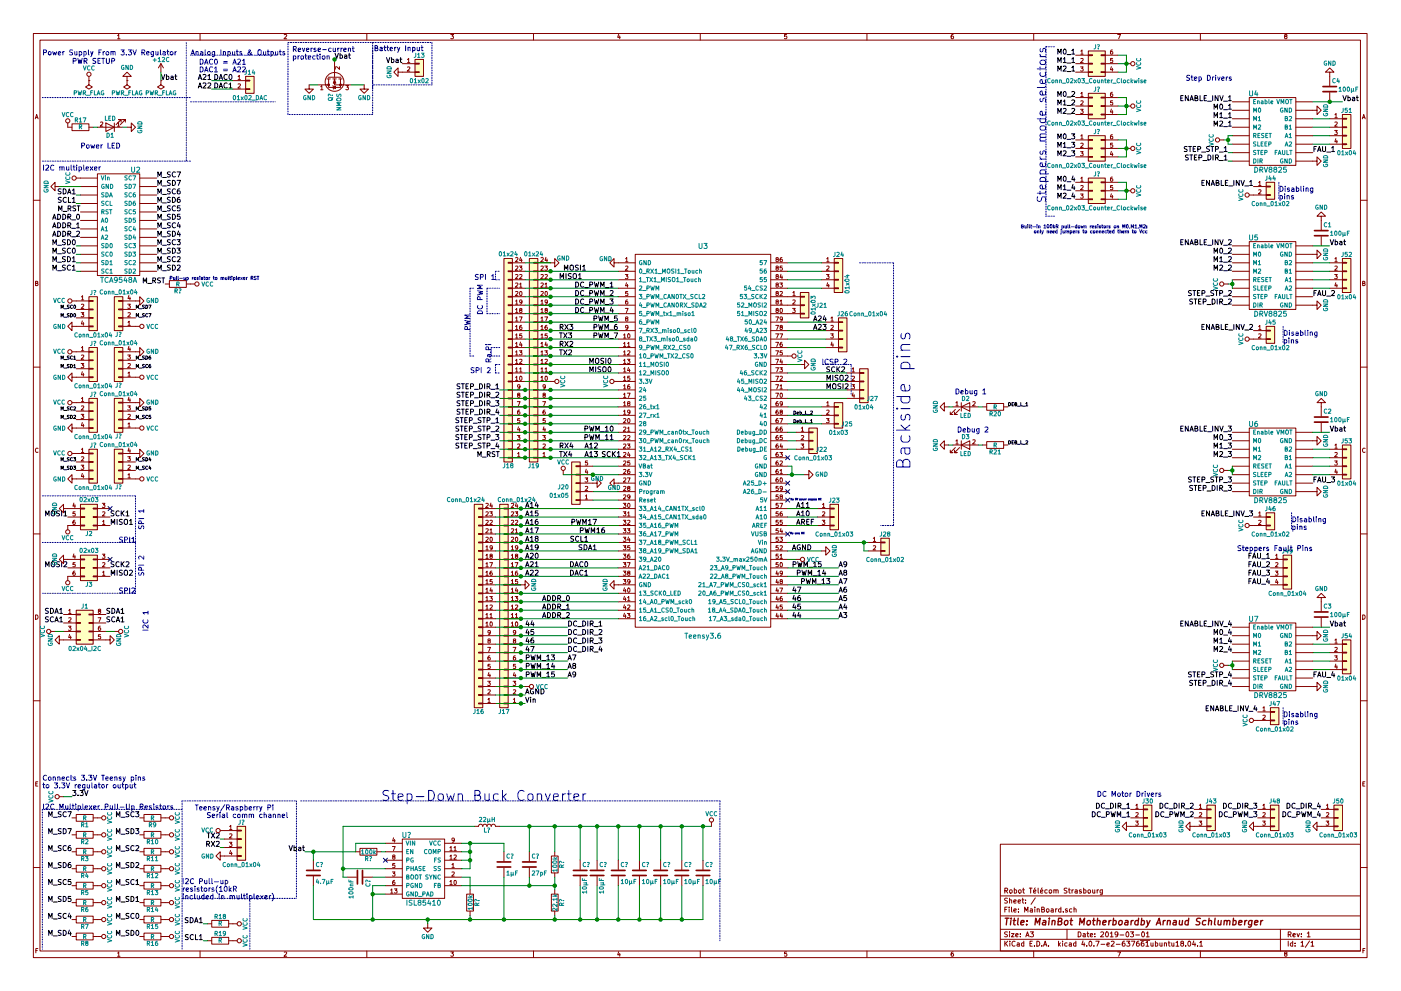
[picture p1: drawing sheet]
<svg xmlns="http://www.w3.org/2000/svg" width="420mm" height="297mm" viewBox="0 0 420 297" stroke-linecap="round" stroke-linejoin="round" font-family="sans-serif">
<g fill="none" stroke="#840000" stroke-width=".3">
<path d="M10 10h400v277h-400zM12 12h396v273.1h-396zM35.3 10.7l.3-.4v1.3M35.3 11.6h.7M48.3 19.1l-.8 1.3M48.3 19.1v2.5M48.3 19.1l.7 1.3M60 10v2M85.2 10.4l.5-.1 .3 .4-.8 .9h.8M100.3 17.8v5.4M110 10v2M120.6 19.1h3.9"/>
<path d="M122.2 17.9l.4-.4v1.3M122.2 18.8h.7M124.5 17.8h2.5v5.1h-2.5zM124.5 19h1.2v.2h-1.2zM135.2 10.3h.8l-.4 .5 .4 .3-.1 .4h-.7M160 10v2M185.5 10.2l-.3 1h.8M185.9 10.8v.8M210 10v2M235.9 10.3h-.6v.6h.6l.1 .5-.3 .2-.4-.1M260 10v2M285.9 10.3l-.6 .3-.1 .8 .3 .2 .4-.1v-.6l-.4-.1-.3 .3"/>
<path d="M310 10v2M322.6 19.1h3.8M322.6 16.5h3.8M324.1 15.3l.4-.3v1.2M324.1 17.6l.5-.1 .2 .4-.7 .9h.7M324.1 16.2h.7M326.4 15.3h5.1v7.6h-5.1zM326.4 19h1.3v.2h-1.3zM326.4 16.4h1.3v.3h-1.3zM330.2 19h1.3v.2h-1.3zM330.2 16.4h1.3v.3h-1.3zM331.5 19.1h3.8"/>
<path d="M331.5 16.5h3.8M333.3 20l-.3 .9h.8M333.6 15l-.5 .3-.1 .7 .2 .2 .5-.1-.1-.6h-.4l-.2 .2M333.7 17.5h-.6l-.1 .6h.7v.6h-.7M335.2 10.3h.8l-.5 1.3M337.8 19.1h1.3M360 10v2M385.5 10.9l-.3-.3 .3-.3 .4 .1v.4a.5 .5 0 0 0-.5 .2 .5 .5 0 0 0 0 .5l.3 .1 .3-.2-.3-.5M10.6 35.6l.4-1.3 .4 1.3M10.7 35.2h.6M20.3 36.9v1.2h1.3M21.6 37.1h5.1v2.1h-5.1z"/>
<path d="M26.7 24.2h.1M26.7 24.2v1.2l1 .7-1 .6-1-.6 1-.7M26.7 22.9v1.3M26.7 38.1h1.2M29.2 38.1h7.6M30.1 36.7l.5-.1 .2 .3-.8 .9h.8M31.7 36.9l2.6 1.2-2.6 1.3zM34.3 36.9v2.5M35.2 36.9l.4-.3v1.2M35.2 37.8h.7M36.3 36.6v-.7h-.7h.7l-1.5 1.5M37.6 36.6v-.7h-.8h.8l-1.5 1.5"/>
<path d="M38.1 38.1h1.3v-1.2l1.2 1.2-1.2 1.3v-1.3M38.1 24.2h.1M38.1 24.2v1.2l1 .7-1 .6-1-.6 1-.7M38.1 22.9h1.3l-1.3-1.3-1.3 1.3h1.3v1.3M48.3 24.2h.1M48.3 24.2v1.2l1 .7-1 .6-1.1-.6 1.1-.7M69.8 24.2h3.9M69.8 26.7h3.9M71.4 22.9l.4-.3v1.3M71.4 25.2l.5-.1 .2 .4-.8 .9h.8M71.4 23.9h.7M73.7 22.9h2.5v5.1h-2.5z"/>
<path d="M73.7 26.6h1.2v.2h-1.2zM73.7 24h1.2v.3h-1.2zM92.7 25.4v1.3h1.3l-1.3 1.3-1.3-1.3h1.3M95.2 25.4h3.4M96.2 26l.3-.4v1.3M96.2 26.9h.7M98 23.7h1.1M98.4 23.2h3.8M98.6 23.7v1.7M99.8 25.7l.3 1M99.8 23.7h1M99.9 26.2l.7-.4v.8z"/>
<path d="M100.3 23.7v1.7h5.1M101.6 23.7h1M101.8 20v.8l-.9-.8-.4 .2 .1 .5M102.1 23.7v2.5h-3.5v-.8M103.7 25.6h.8l-.4 .5 .3 .1v.6h-.7M109.2 25.4v1.3h1.3l-1.3 1.3-1.3-1.3h1.3M119.4 21.6v-1.2l-1.3 1.2 1.3 1.3v-1.3h5.1M122.2 20.2l.5-.1 .2 .3-.8 .9h.8M124.5 21.5h1.2v.3h-1.2zM322.6 21.6h3.8M322.6 29.2h3.8M322.6 31.8h3.8"/>
<path d="M322.6 34.3h3.8M324.1 20.1h.7l-.4 .4 .4 .1v.6h-.7M324.1 32.8h.7l-.4 .4 .4 .1v.6h-.7M324.1 28l.4-.3v1.2M324.1 30.3l.5-.1 .2 .4-.7 .9h.7M324.1 28.9h.7M326.4 21.5h1.3v.3h-1.3zM326.4 28h5.1v7.6h-5.1zM326.4 34.2h1.3v.3h-1.3zM326.4 31.7h1.3v.2h-1.3zM326.4 29.1h1.3v.3h-1.3zM330.2 21.5h1.3v.3h-1.3z"/>
<path d="M330.2 34.2h1.3v.3h-1.3zM330.2 31.7h1.3v.2h-1.3zM330.2 29.1h1.3v.3h-1.3zM331.5 21.6h3.8M331.5 29.2h3.8M331.5 31.8h3.8M331.5 34.3h3.8M333.3 32.7l-.3 .9h.8M333.6 27.7l-.5 .3-.1 .7 .2 .2 .5-.1-.1-.6h-.4l-.2 .2M333.6 20.5v.8M333.6 33.2v.8M333.7 30.2h-.6l-.1 .6h.7v.6h-.7"/>
<path d="M337.8 31.8h1.3M369.6 38.1h5M369.6 35.6h5M369.6 30.5h5M369.6 33.1h5M374.6 29.2h14v20.4h-14zM388.6 33.1h6.4v-1.3l1.2 1.3-1.2 1.2v-1.2M388.6 38.1h5.1M388.6 35.6h5.1M388.6 30.5h5.1M398.8 21.6h1.2l-1.2-1.2-1.3 1.2h1.3v4.1M398.8 38.1h3.8"/>
<path d="M398.8 35.6h3.8M398.8 27.7v2.8M400.3 39.1h.7l-.4 .5 .4 .1v.5h-.7M400.3 34.4l.4-.4v1.3M400.3 36.7l.5-.1 .2 .3-.7 .9h.7M400.3 35.3h.7M402.6 34.3h2.5v10.2h-2.5zM402.6 38h1.3v.3h-1.3zM402.6 35.5h1.3v.2h-1.3zM408.6 35.6l.4-1.3 .4 1.3M408.7 35.2h.6M16.5 55.9v-1.3l-1.3 1.3 1.3 1.3v-1.3h1.3"/>
<path d="M22.9 53.4h6.3M24.1 55.9h5.1M24.1 58.5h5.1M29.2 52.1h12.7v30.5h-12.7zM41.9 55.9h5.1M41.9 58.5h5.1M41.9 53.4h5.1M322.6 41.9h3.8M322.6 44.5h3.8M322.6 47h3.8M322.6 54.6h3.8M322.6 57.2h3.8"/>
<path d="M322.6 59.7h3.8M324.1 45.5h.7l-.4 .4 .4 .1v.6h-.7M324.1 58.2h.7l-.4 .4 .4 .1v.6h-.7M324.1 40.7l.4-.3v1.2M324.1 43l.5-.1 .2 .4-.7 .9h.7M324.1 53.4l.4-.3v1.2M324.1 55.7l.5-.1 .2 .4-.7 .9h.7M324.1 41.6h.7M324.1 54.3h.7M326.4 40.7h5.1v7.6h-5.1zM326.4 46.9h1.3v.3h-1.3zM326.4 44.4h1.3v.2h-1.3z"/>
<path d="M326.4 41.8h1.3v.3h-1.3zM326.4 53.4h5.1v7.6h-5.1zM326.4 59.6h1.3v.3h-1.3zM326.4 57.1h1.3v.2h-1.3zM326.4 54.5h1.3v.3h-1.3zM330.2 46.9h1.3v.3h-1.3zM330.2 44.4h1.3v.2h-1.3zM330.2 41.8h1.3v.3h-1.3zM330.2 59.6h1.3v.3h-1.3zM330.2 57.1h1.3v.2h-1.3zM330.2 54.5h1.3v.3h-1.3zM331.5 41.9h3.8"/>
<path d="M331.5 44.5h3.8M331.5 47h3.8M331.5 54.6h3.8M331.5 57.2h3.8M331.5 59.7h3.8M333.3 45.4l-.3 .9h.8M333.3 58.1l-.3 .9h.8M333.6 40.4l-.5 .3-.1 .7 .2 .2 .5-.1-.1-.6h-.4l-.2 .2M333.6 53.1l-.5 .3-.1 .7 .2 .2 .5-.1-.1-.6h-.4l-.2 .2M333.6 45.9v.8M333.6 58.6v.8M333.7 42.9h-.6l-.1 .6h.7v.6h-.7"/>
<path d="M333.7 55.6h-.6l-.1 .6h.7v.6h-.7M337.8 44.5h1.3M337.8 57.2h1.3M365.8 41.9h1.2M369.6 40.7h5M369.6 43.2h5M369.6 48.3h5M369.6 45.8h5M374.6 58.5h5.1M375.9 55.9h3.8M377.5 54.7l.3-.4v1.3M377.5 57l.5-.1 .2 .3-.8 1h.8"/>
<path d="M377.5 55.6h.7M379.7 54.6h2.6v5.1h-2.6zM379.7 58.3h1.3v.3h-1.3zM379.7 55.8h1.3v.2h-1.3zM388.6 48.3h6.4v-1.3l1.2 1.3-1.2 1.3v-1.3M388.6 40.7h5.1M388.6 43.2h5.1M388.6 45.8h5.1M398.8 40.7h3.8M398.8 43.2h3.8M400.6 41.6l-.3 .9h.8M400.9 42v.9"/>
<path d="M402.6 43.1h1.3v.2h-1.3zM402.6 40.5h1.3v.3h-1.3zM10 60h2M24.1 78.8h5.1M24.1 66.1h5.1M24.1 68.6h5.1M24.1 71.2h5.1M24.1 63.5h5.1M24.1 76.2h5.1M24.1 73.7h5.1M24.1 61h5.1M41.9 78.8h5.1"/>
<path d="M41.9 66.1h5.1M41.9 68.6h5.1M41.9 71.2h5.1M41.9 63.5h5.1M41.9 76.2h5.1M41.9 73.7h5.1M41.9 61h5.1M151.1 77.5h2.6v61h-2.6zM152.4 78.6h1.3v.3h-1.3zM153.7 78.8h3.8M154.6 79.8l.5-.1 .2 .4-.8 .9h.8M154.6 77.3l.5-.1 .2 .4-.8 .9h.8"/>
<path d="M155.8 79.7h.7l-.4 .5 .4 .1v.6h-.7M156.1 77.1l-.3 .9h.8M156.4 77.6v.9M158.7 77.5h2.6v61h-2.6zM160 78.6h1.3v.3h-1.3zM161.3 78.8h5.1v-1.3l1.2 1.3-1.2 1.2v-1.2M162.2 79.8l.5-.1 .2 .4-.7 .9h.7M162.2 77.3l.5-.1 .2 .4-.7 .9h.7M163.4 79.7h.8l-.5 .5 .4 .1v.6h-.7M163.7 77.1l-.3 .9h.8M164 77.6v.9M184.1 78.8v-1.3l-1.2 1.3 1.2 1.2v-1.2h6.4"/>
<path d="M187.6 77.6l.4-.4v1.3M187.6 79.8l.5-.1 .2 .4-.8 .9h.8M187.6 78.5h.7M190.5 76.2h40.6v111.8h-40.6zM231.1 78.8h5.1M232.9 77.7l-.2-.2 .2-.3 .5 .1v.3a.52 .52 0 0 0-.6 .2 .52 .52 0 0 0 0 .5h.6l-.2-.6M234.5 77.2l-.5 .3-.1 .7 .3 .3 .4-.2-.1-.6h-.3l-.3 .2M234.6 79.7h-.6l-.1 .6h.7v.6h-.7M246.4 78.8h3.8M247.9 77.6l.4-.4v1.3M247.9 79.8l.5-.1 .2 .4-.7 .9h.7M247.9 78.5h.7"/>
<path d="M250.2 77.5h2.5v10.2h-2.5zM250.2 78.6h1.3v.3h-1.3zM369.6 78.8h5M369.6 76.2h5M369.6 73.7h5M374.6 72.4h14v20.3h-14zM388.6 76.2h6.4v-1.2l1.2 1.2-1.2 1.3v-1.3M388.6 78.8h5.1M388.6 73.7h5.1M396.2 64.8h1.3l-1.3-1.3-1.2 1.3h1.2v4.1M396.2 70.9v2.8M398.8 78.8h3.8"/>
<path d="M400.3 77.6l.4-.4v1.3M400.3 79.8l.5-.1 .2 .4-.7 .9h.7M400.3 78.5h.7M402.6 77.5h2.5v10.2h-2.5zM402.6 78.6h1.3v.3h-1.3zM408 60h2M10.7 84.9l.5-.1 .1-.4-.6-.1v1.3h.5l.2-.4-.3-.3M21.6 97.8v-1.2l-1.3 1.2 1.3 1.3v-1.3h5.1M21.6 90.2h5.1M22.9 92.7h3.8M22.9 95.3h3.8M24.1 81.3h5.1"/>
<path d="M24.3 93.7h.8l-.4 .5 .4 .1v.6h-.8M24.4 89l.4-.4v1.3M24.4 91.3l.5-.1 .2 .3-.8 .9h.8M24.4 89.9h.7M24.7 96.2l-.3 .9h.8M25 96.7v.8M26.7 88.9h2.5v10.2h-2.5zM26.7 97.7h1.2v.3h-1.2zM26.7 95.2h1.2v.2h-1.2zM26.7 92.6h1.2v.3h-1.2zM26.7 90.1h1.2v.2h-1.2zM34.3 88.9h2.5v10.2h-2.5z"/>
<path d="M35.6 90.1h1.2v.2h-1.2zM35.6 92.6h1.2v.3h-1.2zM35.6 95.2h1.2v.2h-1.2zM35.6 97.7h1.2v.3h-1.2zM36.8 90.2h5.1v-1.3l1.3 1.3-1.3 1.3v-1.3M36.8 92.7h3.8M36.8 95.3h3.8M36.8 97.8h5.1M38.3 91.2h.8l-.4 .5 .3 .1v.5h-.7M38.4 96.6l.3-.3v1.2M38.4 93.8l.5-.1 .2 .4-.8 .9h.8M38.4 97.5h.7"/>
<path d="M38.7 88.6l-.3 .9h.7M39 89v.9M41.9 81.3h5.1M49.5 85.1h1.3M50.8 84.1h5.1v2h-5.1zM55.9 85.1h2.5M152.4 81.2h1.3v.2h-1.3zM152.4 83.7h1.3v.3h-1.3zM152.4 86.3h1.3v.2h-1.3zM152.4 88.8h1.3v.3h-1.3zM152.4 91.3h1.3v.3h-1.3zM152.4 93.9h1.3v.2h-1.3z"/>
<path d="M152.4 96.4h1.3v.3h-1.3zM152.4 99h1.3v.2h-1.3zM153.7 81.3h3.8M153.7 83.9h3.8M153.7 86.4h3.8M153.7 88.9h3.8M153.7 91.5h3.8M153.7 94h3.8M153.7 96.6h3.8M153.7 99.1h3.8M154.6 87.5l.5-.1 .2 .3-.8 .9h.8M154.6 84.9l.5-.1 .2 .4-.8 .9h.8"/>
<path d="M154.6 82.4l.5-.1 .2 .3-.8 1h.8M154.6 97.9l.4-.4v1.3M154.6 95.3l.4-.3v1.3M154.6 92.8l.4-.4v1.3M154.6 90.3l.4-.4v1.3M154.6 91.2h.7M154.6 98.8h.7M154.6 96.3h.7M154.6 93.7h.7M155.8 95h.8l-.5 1.3M155.8 85.2l.4-.4v1.3M155.8 82.4l.5-.1 .2 .3-.7 1h.7"/>
<path d="M155.8 86.1h.7M155.9 87.5l.2-.1a.61 .61 0 0 1 .5 .6 .61 .61 0 0 1-.6 .6zM156.1 93l-.3-.3 .3-.3 .4 .1v.3a.52 .52 0 0 0-.6 .2 .52 .52 0 0 0 0 .6h.6l-.2-.6M156.4 97.5l-.5 .3-.1 .7 .3 .3 .4-.1-.1-.6-.3-.1-.3 .2M156.5 90.4l-.2 .3-.4-.1v-.6l.4-.1 .2 .2v.8l-.6 .3M160 81.2h1.3v.2h-1.3zM160 83.7h1.3v.3h-1.3zM160 86.3h1.3v.2h-1.3zM160 88.8h1.3v.3h-1.3zM160 91.3h1.3v.3h-1.3zM160 93.9h1.3v.2h-1.3zM160 96.4h1.3v.3h-1.3z"/>
<path d="M160 99h1.3v.2h-1.3zM161.3 81.3h3.8M161.3 83.9h3.8M161.3 86.4h3.8M161.3 88.9h3.8M161.3 91.5h3.8M161.3 94h3.8M161.3 96.6h3.8M161.3 99.1h3.8M162.2 87.5l.5-.1 .2 .3-.7 .9h.7M162.2 84.9l.5-.1 .2 .4-.7 .9h.7M162.2 82.4l.5-.1 .2 .3-.7 1h.7"/>
<path d="M162.2 97.9l.4-.4v1.3M162.2 95.3l.4-.3v1.3M162.2 92.8l.4-.4v1.3M162.2 90.3l.4-.4v1.3M162.2 91.2h.7M162.2 98.8h.7M162.2 96.3h.7M162.2 93.7h.7M163.4 95h.8l-.5 1.3M163.4 85.2l.4-.4v1.3M163.4 82.4l.5-.1 .3 .3-.8 1h.8M163.4 86.1h.8"/>
<path d="M163.6 87.5l.1-.1a.61 .61 0 0 1 .5 .6 .61 .61 0 0 1-.6 .6zM163.7 93l-.3-.3 .3-.3 .4 .1v.3a.52 .52 0 0 0-.5 .2 .52 .52 0 0 0-.1 .6h.6l-.2-.6M164 97.5l-.5 .3-.1 .7 .3 .3 .4-.1-.1-.6-.3-.1-.3 .2M164.2 90.4l-.3 .3-.3-.1-.1-.6 .4-.1 .3 .2-.1 .8-.5 .3M185.4 81.3h5.1M185.4 83.9h5.1M185.4 86.4h5.1M185.4 88.9h5.1M185.4 91.5h5.1M185.4 94h5.1M185.4 96.6h5.1M185.4 99.1h5.1"/>
<path d="M187.5 82.3h.8l-.4 .5 .4 .1v.5h-.8M187.5 92.4h.9l-.6 1.3M187.8 95.5l-.2-.2 .2-.3 .5 .1v.3a.52 .52 0 0 0-.6 .2 .52 .52 0 0 0 0 .5h.6l-.2-.6M187.9 84.7l-.3 1h.8M188.2 89.9l-.5 .3-.1 .7 .2 .3 .5-.2-.1-.6h-.4l-.2 .2M188.2 85.2v.9M188.3 87.4h-.6l-.1 .5h.7v.6h-.7M188.3 98.1l-.2 .2-.4-.1v-.6l.4-.1 .2 .3v.7l-.6 .3M231.1 81.3h5.1M231.1 83.9h5.1M231.1 86.4h5.1M231.1 88.9h8.9"/>
<path d="M231.1 91.5h8.9M231.1 94h8.9M231.1 96.6h5.1M231.1 99.1h5.1M232.6 97.5h.9l-.6 1.3M232.6 95h.9l-.6 1.3M232.9 93l-.2-.3 .2-.3 .5 .1v.3a.52 .52 0 0 0-.6 .2 .52 .52 0 0 0 0 .6h.6l-.2-.6M232.9 90.4l-.2-.2 .2-.3 .5 .1v.3a.52 .52 0 0 0-.6 .2 .52 .52 0 0 0 0 .5h.6l-.2-.6M232.9 87.9l-.2-.2 .2-.3 .5 .1v.3a.52 .52 0 0 0-.6 .1 .52 .52 0 0 0 0 .6h.6l-.2-.6M232.9 85.4l-.2-.3 .2-.3 .5 .1v.3a.52 .52 0 0 0-.6 .2 .52 .52 0 0 0 0 .6h.6l-.2-.6M232.9 82.8l-.2-.2 .2-.3 .5 .1v.3a.52 .52 0 0 0-.6 .2 .52 .52 0 0 0 0 .5h.6l-.2-.6M232.9 80.3l-.2-.3 .2-.3 .5 .1v.3a.52 .52 0 0 0-.6 .2 .52 .52 0 0 0 0 .6h.6l-.2-.6"/>
<path d="M233.9 84.8h.7l-.4 .5 .4 .1v.6h-.7M233.9 90.3l.4-.4v1.3M233.9 87.5l.5-.1 .2 .3-.7 .9h.7M233.9 91.2h.7M234 92.5l.2-.1a.61 .61 0 0 1 .5 .7 .61 .61 0 0 1-.6 .5zM234.2 98.1l-.3-.3 .3-.3 .4 .1v.3a.52 .52 0 0 0-.6 .2 .52 .52 0 0 0 0 .6h.6l-.2-.6M234.2 82.2l-.3 .9h.8M234.5 82.7v.9M234.6 95.5l-.2 .3-.4-.1v-.6l.4-.1 .2 .2v.7l-.6 .4M237.7 92.4h.8l-.5 .5 .4 .1v.6h-.7M237.8 87.7l.3-.3v1.2M237.8 90l.5-.1 .2 .4-.8 .9h.8"/>
<path d="M237.8 88.6h.7M240 87.7h2.6v7.6h-2.6zM240 93.9h1.3v.2h-1.3zM240 91.3h1.3v.3h-1.3zM240 88.8h1.3v.3h-1.3zM246.4 81.3h3.8M246.4 83.9h3.8M246.4 86.4h3.8M247.6 96.6h3.9M247.6 99.1h3.9M247.9 82.3h.7l-.4 .5 .4 .1v.5h-.7M248.2 84.7l-.3 1h.8"/>
<path d="M248.5 85.2v.9M249.2 95.3l.4-.3v1.3M249.2 97.6l.5-.1 .2 .4-.8 .9h.8M249.2 96.3h.7M250.2 86.3h1.3v.2h-1.3zM250.2 83.7h1.3v.3h-1.3zM250.2 81.2h1.3v.2h-1.3zM251.5 95.3h2.5v10.1h-2.5zM251.5 99h1.2v.2h-1.2zM251.5 96.4h1.2v.3h-1.2zM367 85.1h1.3M369.6 81.3h5"/>
<path d="M369.6 83.9h5M369.6 86.4h5M369.6 88.9h5M369.6 91.5h5M375.9 99.1h3.8M377.5 97.9l.3-.4v1.3M377.5 98.8h.7M379.7 97.8h2.6v5.1h-2.6zM379.7 99h1.3v.2h-1.3zM388.6 91.5h6.4v-1.3l1.2 1.3-1.2 1.2v-1.2M388.6 81.3h5.1M388.6 83.9h5.1"/>
<path d="M388.6 86.4h5.1M388.6 88.9h5.1M398.8 81.3h3.8M398.8 83.9h3.8M398.8 86.4h3.8M400.3 82.3h.7l-.4 .5 .4 .1v.5h-.7M400.6 84.7l-.3 1h.8M400.9 85.2v.9M402.6 86.3h1.3v.2h-1.3zM402.6 83.7h1.3v.3h-1.3zM402.6 81.2h1.3v.2h-1.3zM408.7 84.9l.5-.1 .1-.4-.6-.1v1.3h.5l.2-.4-.3-.3"/>
<path d="M10 110h2M21.6 113.1v-1.3l-1.3 1.3 1.3 1.2v-1.2h5.1M21.6 105.4h5.1M22.9 108h3.8M22.9 110.5h3.8M24.3 109h.8l-.4 .4 .4 .1v.6h-.8M24.4 104.2l.4-.3v1.2M24.4 106.5l.5-.1 .2 .4-.8 .9h.8M24.4 119.5l.4-.4v1.3M24.4 105.1h.7M24.7 111.4l-.3 .9h.8M25 111.9v.9"/>
<path d="M26.7 104.2h2.5v10.1h-2.5zM26.7 112.9h1.2v.3h-1.2zM26.7 110.4h1.2v.3h-1.2zM26.7 107.9h1.2v.2h-1.2zM26.7 105.3h1.2v.3h-1.2zM26.7 119.4h2.5v10.2h-2.5zM34.3 119.4h2.5v10.2h-2.5zM34.3 104.2h2.5v10.1h-2.5zM35.6 105.3h1.2v.3h-1.2zM35.6 107.9h1.2v.2h-1.2zM35.6 110.4h1.2v.3h-1.2zM35.6 112.9h1.2v.3h-1.2z"/>
<path d="M36.8 105.4h5.1v-1.2l1.3 1.2-1.3 1.3v-1.3M36.8 108h3.8M36.8 110.5h3.8M36.8 113.1h5.1M38.3 106.4h.8l-.4 .5 .3 .1v.6h-.7M38.4 111.8l.3-.3v1.3M38.4 109.1l.5-.1 .2 .3-.8 .9h.8M38.4 112.8h.7M38.7 119l-.3 1h.7M38.7 103.8l-.3 .9h.7M39 104.3v.8M39 119.5v.9"/>
<path d="M152.4 101.5h1.3v.3h-1.3zM152.4 104h1.3v.3h-1.3zM152.4 106.6h1.3v.2h-1.3zM152.4 109.1h1.3v.3h-1.3zM152.4 111.7h1.3v.2h-1.3zM152.4 114.2h1.3v.3h-1.3zM152.4 116.7h1.3v.3h-1.3zM152.4 119.3h1.3v.2h-1.3zM153.7 101.6h3.8M153.7 119.4h3.8M153.7 104.2h3.8M153.7 116.9h3.8"/>
<path d="M153.7 106.7h3.8M153.7 114.3h3.8M153.7 109.3h3.8M153.7 111.8h3.8M154.6 113.1l.4-.3v1.2M154.6 110.6l.4-.4v1.3M154.6 108l.4-.3v1.3M154.6 105.5l.4-.4v1.3M154.6 103l.4-.4v1.3M154.6 100.4l.4-.3v1.2M154.6 101.3h.7M154.6 103.9h.7"/>
<path d="M154.6 106.4h.7M154.6 109h.7M154.6 111.5h.7M154.6 114h.7M155.4 118.4l-.2-.3 .2-.3 .5 .1v.3a.52 .52 0 0 0-.6 .2 .52 .52 0 0 0 0 .6h.6l-.2-.6M155.8 105.1h.7l-.4 .5 .4 .1v.6h-.7M155.8 110.6l.4-.4v1.3M155.8 107.8l.5-.1 .2 .3-.7 1h.7M155.8 111.5h.7M155.9 115.8l-.2 .3-.4-.1v-.6l.4-.1 .2 .2v.8l-.6 .3M155.9 112.9l.2-.1a.61 .61 0 0 1 .5 .6 .61 .61 0 0 1-.6 .6zM156.1 102.5l-.3 .9h.8"/>
<path d="M156.4 103v.9M156.5 100.1h-.6l-.1 .5h.7v.6h-.7M160 101.5h1.3v.3h-1.3zM160 104h1.3v.3h-1.3zM160 106.6h1.3v.2h-1.3zM160 109.1h1.3v.3h-1.3zM160 111.7h1.3v.2h-1.3zM160 114.2h1.3v.3h-1.3zM160 116.7h1.3v.3h-1.3zM160 119.3h1.3v.2h-1.3zM161.3 101.6h3.8M161.3 119.4h3.8"/>
<path d="M161.3 104.2h3.8M161.3 116.9h3.8M161.3 106.7h3.8M161.3 114.3h5.1M161.3 109.3h3.8M161.3 111.8h3.8M162.2 113.1l.4-.3v1.2M162.2 110.6l.4-.4v1.3M162.2 108l.4-.3v1.3M162.2 105.5l.4-.4v1.3M162.2 103l.4-.4v1.3M162.2 100.4l.4-.3v1.2"/>
<path d="M162.2 101.3h.7M162.2 103.9h.7M162.2 106.4h.7M162.2 109h.7M162.2 111.5h.7M162.2 114h.7M163.1 118.4l-.3-.3 .3-.3 .4 .1v.3a.52 .52 0 0 0-.5 .2 .52 .52 0 0 0-.1 .6h.6l-.2-.6M163.4 105.1h.8l-.5 .5 .4 .1v.6h-.7M163.4 110.6l.4-.4v1.3M163.4 107.8l.5-.1 .3 .3-.8 1h.8M163.4 111.5h.8M163.6 115.8l-.3 .3-.4-.1v-.6l.4-.1 .3 .2-.1 .8-.6 .3"/>
<path d="M163.6 112.9l.1-.1a.61 .61 0 0 1 .5 .6 .61 .61 0 0 1-.6 .6zM163.7 102.5l-.3 .9h.8M164 103v.9M164.1 100.1h-.6l-.1 .5h.7v.6h-.7M184.1 114.3h6.4M185.4 101.6h5.1M185.4 119.4h5.1M185.4 104.2h5.1M185.4 116.9h5.1M185.4 106.7h5.1M185.4 109.3h5.1M185.4 111.8h5.1"/>
<path d="M187 100.4l.4-.3v1.2M187 103l.4-.4v1.3M187 105.5l.4-.4v1.3M187 108l.4-.3v1.3M187 110.6l.4-.4v1.3M187 113.1l.4-.3v1.2M187 115.7l.4-.4v1.3M187 118.2l.4-.4v1.3M187 101.3h.7M187 103.9h.7M187 116.6h.7M187 106.4h.7"/>
<path d="M187 109h.7M187 111.5h.7M187 114h.7M187 119.1h.7M188.1 107.7h.8l-.4 .5 .4 .1v.5h-.8M188.1 117.8h.9l-.6 1.3M188.2 103l.4-.4v1.3M188.2 105.2l.5-.1 .2 .4-.8 .9h.8M188.2 103.9h.7M188.3 100.2l.2-.1a.61 .61 0 0 1 .5 .6 .61 .61 0 0 1-.6 .6zM188.5 110.1l-.3 1h.8M188.8 115.3l-.5 .3-.1 .7 .2 .3 .5-.2-.1-.6h-.4l-.2 .2"/>
<path d="M188.8 110.6v.9M188.9 112.8h-.6l-.1 .5h.7v.6h-.7M231.1 101.6h5.1M231.1 119.4h5.1M231.1 104.2h5.1M231.1 116.9h5.1M231.1 106.7h6.4M231.1 114.3h5.1M231.1 109.3h5.1M231.1 111.8h5.1M232.6 117.8h.9l-.6 1.3M232.6 115.3h.9l-.6 1.3"/>
<path d="M232.6 112.8h.9l-.6 1.2M232.6 110.2h.9l-.6 1.3M232.6 107.7h.9l-.6 1.3M232.6 105.1h.9l-.6 1.3M232.6 102.6h.9l-.6 1.3M232.6 100.1h.9l-.6 1.2M233.9 110.2h.7l-.4 .5 .4 .1v.6h-.7M233.9 100.1h.8l-.5 1.2M233.9 115.7l.4-.4v1.3M233.9 112.9l.5-.1 .2 .3-.7 .9h.7M233.9 116.6h.7M234 117.9l.2-.1a.61 .61 0 0 1 .5 .7 .61 .61 0 0 1-.6 .5z"/>
<path d="M234.2 107.6l-.3 .9h.8M234.5 102.6l-.5 .3-.1 .7 .3 .3 .4-.2-.1-.6h-.3l-.3 .2M234.5 108.1v.9M234.6 105.1h-.6l-.1 .6h.7v.6h-.7M240 109.3h1.3v-1.3l1.3 1.3-1.3 1.2v-1.2M247.6 101.6h3.9M247.6 104.2h3.9M249.1 100.1h.8l-.4 .4 .4 .1v.6h-.8M249.5 102.5l-.3 .9h.8M249.8 103v.9M251.5 104h1.2v.3h-1.2zM251.5 101.5h1.2v.3h-1.2z"/>
<path d="M254 119.4h3.8M254 116.9h3.8M254 114.3h3.8M254 111.8h3.8M255.5 115.3h.8l-.5 .5 .4 .1v.5h-.7M255.5 110.6l.4-.4v1.3M255.5 112.9l.5-.1 .3 .3-.8 .9h.8M255.5 111.5h.8M255.8 117.8l-.3 .9h.8M256.1 118.2v.9M257.8 110.5h2.5v10.2h-2.5zM257.8 119.3h1.3v.2h-1.3z"/>
<path d="M257.8 116.7h1.3v.3h-1.3zM257.8 114.2h1.3v.3h-1.3zM257.8 111.7h1.3v.2h-1.3zM374.6 101.6h5.1M377.5 100.2l.5-.1 .2 .3-.8 .9h.8M379.7 101.5h1.3v.3h-1.3zM408 110h2M11.4 134.4a.58 .58 0 0 0-.8 .6 .58 .58 0 0 0 .8 .5M21.6 128.3v-1.3l-1.3 1.3 1.3 1.3v-1.3h5.1M21.6 120.7h5.1M21.6 135.9h5.1M22.9 123.2h3.8"/>
<path d="M22.9 125.8h3.8M22.9 138.5h3.8M24.3 124.2h.8l-.4 .5 .4 .1v.5h-.8M24.3 139.4h.8l-.4 .5 .4 .1v.6h-.8M24.4 121.8l.5-.1 .2 .3-.8 .9h.8M24.4 134.7l.4-.3v1.2M24.4 137l.5-.1 .2 .3-.8 1h.8M24.4 120.4h.7M24.4 135.6h.7M24.7 126.7l-.3 .9h.8M25 127.1v.9M26.7 128.2h1.2v.2h-1.2z"/>
<path d="M26.7 125.6h1.2v.3h-1.2zM26.7 123.1h1.2v.3h-1.2zM26.7 120.6h1.2v.2h-1.2zM26.7 134.7h2.5v10.1h-2.5zM26.7 138.3h1.2v.3h-1.2zM26.7 135.8h1.2v.3h-1.2zM34.3 134.7h2.5v10.1h-2.5zM35.6 120.6h1.2v.2h-1.2zM35.6 123.1h1.2v.3h-1.2zM35.6 125.6h1.2v.3h-1.2zM35.6 128.2h1.2v.2h-1.2zM35.6 135.8h1.2v.3h-1.2z"/>
<path d="M35.6 138.3h1.2v.3h-1.2zM36.8 120.7h5.1v-1.3l1.3 1.3-1.3 1.3v-1.3M36.8 135.9h5.1v-1.2l1.3 1.2-1.3 1.3v-1.3M36.8 123.2h3.8M36.8 125.8h3.8M36.8 128.3h5.1M36.8 138.5h3.8M38.3 121.7h.8l-.4 .4 .3 .1v.6h-.7M38.3 136.9h.8l-.4 .5 .3 .1v.5h-.7M38.4 127.1l.3-.4v1.3M38.4 124.3l.5-.1 .2 .3-.8 1h.8M38.4 139.5l.5-.1 .2 .4-.8 .9h.8"/>
<path d="M38.4 128h.7M38.7 134.3l-.3 .9h.7M39 134.8v.8M152.4 121.8h1.3v.3h-1.3zM152.4 124.4h1.3v.2h-1.3zM152.4 126.9h1.3v.3h-1.3zM152.4 129.4h1.3v.3h-1.3zM152.4 132h1.3v.2h-1.3zM152.4 134.5h1.3v.3h-1.3zM152.4 137.1h1.3v.2h-1.3zM153.7 127h3.8M153.7 129.6h3.8"/>
<path d="M153.7 132.1h3.8M153.7 134.7h3.8M153.7 137.2h3.8M153.7 122h3.8M153.7 124.5h3.8M155.1 130.5h.8l-.4 .5 .4 .1v.6h-.8M155.1 120.4h.9l-.6 1.3M155.2 136l.4-.4v1.3M155.2 133.2l.5-.1 .2 .3-.8 1h.8M155.2 136.9h.7M155.5 127.9l-.3 .9h.8M155.8 122.9l-.5 .3-.1 .7 .2 .3 .5-.1-.1-.6-.4-.1-.2 .2"/>
<path d="M155.8 128.4v.9M155.9 125.5h-.6l-.1 .5h.7v.6h-.7M160 121.8h1.3v.3h-1.3zM160 124.4h1.3v.2h-1.3zM160 126.9h1.3v.3h-1.3zM160 129.4h1.3v.3h-1.3zM160 132h1.3v.2h-1.3zM160 134.5h1.3v.3h-1.3zM160 137.1h1.3v.2h-1.3zM161.3 127h3.8M161.3 129.6h3.8M161.3 132.1h3.8"/>
<path d="M161.3 134.7h3.8M161.3 137.2h3.8M161.3 122h3.8M161.3 124.5h3.8M162.8 130.5h.8l-.5 .5 .4 .1v.6h-.7M162.8 120.4h.8l-.5 1.3M162.8 136l.4-.4v1.3M162.8 133.2l.5-.1 .3 .3-.8 1h.8M162.8 136.9h.8M163.1 127.9l-.3 .9h.8M163.4 122.9l-.5 .3-.1 .7 .3 .3 .4-.1-.1-.6-.3-.1-.3 .2M163.4 128.4v.9"/>
<path d="M163.5 125.5h-.6l-.1 .5h.7v.6h-.7M171.4 138.5h2.6v12.7h-2.6zM172.7 139.6h1.3v.3h-1.3zM174 139.7h3.8M176.2 138.2h-.6l-.1 .5h.7v.6h-.7M185.4 127h5.1M185.4 129.6h5.1M185.4 132.1h5.1M185.4 139.7h5.1M185.4 134.7h5.1M185.4 137.2h5.1M185.4 122h5.1"/>
<path d="M185.4 124.5h5.1M187 125.6l.5-.1 .2 .3-.8 .9h.8M187 128.1l.5-.1 .2 .4-.8 .9h.8M187 130.6l.5-.1 .2 .4-.8 .9h.8M187 133.2l.5-.1 .2 .3-.8 1h.8M187 135.7l.5-.1 .2 .4-.8 .9h.8M187 138.3l.5-.1 .2 .3-.8 .9h.8M187 120.7l.4-.3v1.3M187 123.3l.4-.4v1.3M187 121.7h.7M187 124.2h.7M188.1 133.1h.8l-.4 .5 .4 .1v.5h-.8"/>
<path d="M188.2 128.4l.4-.4v1.3M188.2 130.6l.5-.1 .2 .4-.8 .9h.8M188.2 129.3h.7M188.3 125.6l.2-.1a.61 .61 0 0 1 .5 .6 .61 .61 0 0 1-.6 .6zM188.4 120.9l-.2-.2 .2-.3 .5 .1v.3a.52 .52 0 0 0-.6 .2 .52 .52 0 0 0 0 .5h.6l-.2-.6M188.5 135.5l-.3 1h.8M188.8 136v.9M188.9 138.2h-.6l-.1 .5h.7v.6h-.7M188.9 123.5l-.2 .2-.4-.1v-.6l.4-.1 .2 .3v.7l-.6 .3M231.1 127h5.1M231.1 129.6h5.1M231.1 132.1h5.1"/>
<path d="M231.1 139.7h5.1M231.1 134.7h5.1M231.1 137.2h5.1M231.1 122h5.1M231.1 124.5h5.1M233.3 138.2l-.5 .3-.1 .7 .2 .2 .5-.1-.1-.6-.4-.1-.2 .3M233.3 135.6l-.5 .3-.1 .7 .2 .3 .5-.1-.1-.6-.4-.1-.2 .2M233.3 133.1l-.5 .3-.1 .7 .2 .3 .5-.2-.1-.6h-.4l-.2 .2M233.3 130.5l-.5 .3-.1 .8 .2 .2 .5-.1-.1-.6-.4-.1-.2 .3M233.3 128l-.5 .3-.1 .7 .2 .3 .5-.2-.1-.6h-.4l-.2 .2M233.3 125.5l-.5 .3-.1 .7 .2 .2 .5-.1-.1-.6-.4-.1-.2 .3M233.3 122.9l-.5 .3-.1 .7 .2 .3 .5-.1-.1-.6-.4-.1-.2 .2"/>
<path d="M233.3 120.4l-.5 .3-.1 .7 .2 .3 .5-.2-.1-.6h-.4l-.2 .2M233.9 135.6h.7l-.4 .5 .4 .1v.6h-.7M233.9 125.5h.8l-.5 1.2M233.9 138.3l.5-.1 .2 .3-.7 .9h.7M234.2 123.5l-.3-.3 .3-.3 .4 .1v.3a.52 .52 0 0 0-.6 .2 .52 .52 0 0 0 0 .6h.6l-.2-.6M234.2 133l-.3 .9h.8M234.5 128l-.5 .3-.1 .7 .3 .3 .4-.2-.1-.6h-.3l-.3 .2M234.5 133.5v.9M234.6 130.5h-.6l-.1 .6h.7v.6h-.7M234.6 120.9l-.2 .3-.4-.1v-.6l.4-.1 .2 .2v.7l-.6 .4M238.8 129.6h3.8M238.8 132.1h3.8"/>
<path d="M238.8 134.7h3.8M240.2 133.1h.8l-.4 .5 .4 .1v.5h-.8M240.3 128.4l.4-.4v1.3M240.3 130.6l.5-.1 .2 .4-.8 .9h.8M240.3 129.3h.7M242.6 128.3h2.5v7.6h-2.5zM242.6 134.5h1.2v.3h-1.2zM242.6 132h1.2v.2h-1.2zM242.6 129.4h1.2v.3h-1.2zM246.4 127h3.8M246.4 122h3.8M246.4 124.5h3.8"/>
<path d="M247.9 125.5h.7l-.4 .4 .4 .1v.6h-.7M247.9 120.7l.4-.3v1.3M247.9 123l.5-.1 .2 .4-.7 .9h.7M247.9 121.7h.7M250.2 120.7h2.5v7.6h-2.5zM250.2 126.9h1.3v.3h-1.3zM250.2 124.4h1.3v.2h-1.3zM250.2 121.8h1.3v.3h-1.3zM283.2 122v-1.3l-1.3 1.3 1.3 1.2v-1.2h1.3M283.2 133.4v-1.3l-1.3 1.3 1.3 1.3v-1.3h1.3M285.7 122h7.7M285.7 133.4h7.7"/>
<path d="M286.5 122.7l-1.5 1.5h.7h-.7v-.7M286.5 134.1l-1.5 1.6h.7h-.7v-.8M286.7 120.7l.3-.3v1.3M286.7 132.2l.3-.4v1.3M286.7 121.7h.7M286.7 133.1h.7M287.8 122.7l-1.5 1.5h.7h-.7v-.7M287.8 134.1l-1.5 1.6h.7h-.7v-.8M288.3 122l2.5-1.3v2.5zM288.3 133.4l2.5-1.3v2.6zM288.3 120.7v2.5M288.3 132.1v2.6"/>
<path d="M291.7 120.5l.5-.1 .3 .3-.8 1h.8M291.7 131.9l.5-.1 .3 .4-.8 .9h.8M294.6 122h1.3M294.6 133.4h1.3M295.9 120.9h5.1v2.1h-5.1zM295.9 132.4h5.1v2h-5.1zM301 122h1.3M301 133.4h1.3M369.6 129.6h5M369.6 132.1h5M369.6 139.7h5M369.6 134.7h5"/>
<path d="M369.6 137.2h5M374.6 128.3h14v20.3h-14zM388.6 132.1h6.4v-1.3l1.2 1.3-1.2 1.3v-1.3M388.6 129.6h5.1M388.6 139.7h5.1M388.6 134.7h5.1M388.6 137.2h5.1M396.2 120.7h1.3l-1.3-1.3-1.2 1.3h1.2v4.1M396.2 126.8v2.8M398.8 139.7h3.8M398.8 134.7h3.8M398.8 137.2h3.8"/>
<path d="M400.3 138.2h.7l-.4 .4 .4 .1v.6h-.7M400.3 133.4l.4-.3v1.3M400.3 135.7l.5-.1 .2 .4-.7 .9h.7M400.3 134.4h.7M402.6 133.4h2.5v10.1h-2.5zM402.6 139.6h1.3v.3h-1.3zM402.6 137.1h1.3v.2h-1.3zM402.6 134.5h1.3v.3h-1.3zM409.4 134.4a.58 .58 0 0 0-.8 .6 .58 .58 0 0 0 .8 .5M19 152.4v-1.2l-1.2 1.2 1.2 1.3v-1.3h5.1M20.3 155h3.8M21.6 143.5v-1.2l-1.3 1.2 1.3 1.3v-1.3h5.1"/>
<path d="M22.1 150.8l-.2 .9h.7M22.5 155.9l-.6 .3v.8l.2 .2 .4-.1v-.6l-.4-.1-.2 .3M22.5 151.3v.8M22.5 153.4h-.6v.6h.6v.5h-.6M22.9 141h3.8M24.1 151.2h5.1v7.6h-5.1zM24.1 152.3h1.3v.3h-1.3zM24.1 154.8h1.3v.3h-1.3zM24.1 157.4h1.3v.2h-1.3zM24.1 157.5h-3.8v1.3M24.7 141.9l-.3 .9h.8M25 142.4v.8"/>
<path d="M26.7 143.4h1.2v.3h-1.2zM26.7 140.9h1.2v.2h-1.2zM27.9 152.3h1.3v.3h-1.3zM27.9 154.8h1.3v.3h-1.3zM27.9 157.4h1.3v.2h-1.3zM29.2 152.4h3.8M29.2 155h3.8M29.2 157.5h3.8M30.7 150.9h.8l-.5 .4 .4 .1v.6h-.7M30.8 156.3l.3-.4v1.3M30.8 153.5l.4-.1 .3 .4-.8 .9h.8M30.8 157.2h.7"/>
<path d="M35.6 140.9h1.2v.2h-1.2zM35.6 143.4h1.2v.3h-1.2zM36.8 141h3.8M36.8 143.5h5.1M38.4 142.3l.3-.3v1.2M38.4 143.2h.7M142.2 151.2h2.6v60.9h-2.6zM143.5 152.3h1.3v.3h-1.3zM143.5 154.8h1.3v.3h-1.3zM143.5 157.4h1.3v.2h-1.3zM143.5 159.9h1.3v.3h-1.3zM144.8 152.4h3.8"/>
<path d="M144.8 155h3.8M144.8 157.5h3.8M145.7 158.6l.5-.1 .2 .3-.8 1h.8M145.7 156l.5-.1 .2 .4-.8 .9h.8M145.7 153.5l.5-.1 .2 .4-.8 .9h.8M145.7 151l.5-.1 .2 .3-.8 .9h.8M146.9 153.4h.8l-.5 .5 .4 .1v.5h-.7M146.9 158.8l.4-.3v1.3M146.9 156l.5-.1 .3 .4-.8 .9h.8M146.9 159.8h.8M147.2 150.8l-.3 .9h.8M147.5 151.3v.8"/>
<path d="M149.9 151.2h2.5v60.9h-2.5zM151.1 152.3h1.3v.3h-1.3zM151.1 154.8h1.3v.3h-1.3zM151.1 157.4h1.3v.2h-1.3zM151.1 159.9h1.3v.3h-1.3zM152.4 152.4h3.8M152.4 155h3.8M152.4 157.5h3.8M153.3 158.6l.5-.1 .3 .3-.8 1h.8M153.3 156l.5-.1 .3 .4-.8 .9h.8M153.3 153.5l.5-.1 .3 .4-.8 .9h.8M153.3 151l.5-.1 .3 .3-.8 .9h.8"/>
<path d="M154.5 153.4h.8l-.5 .5 .4 .1v.5h-.7M154.6 158.8l.3-.3v1.3M154.6 156l.4-.1 .3 .4-.8 .9h.8M154.6 159.8h.7M154.8 150.8l-.2 .9h.7M155.1 151.3v.8M168.9 141v1.3M172.7 142.1h1.3v.3h-1.3zM172.7 144.7h1.3v.2h-1.3zM172.7 147.2h1.3v.3h-1.3zM172.7 149.8h1.3v.2h-1.3zM174 144.8h5.1v-1.3l1.2 1.3-1.2 1.3v-1.3"/>
<path d="M174 142.3h3.8M174 147.4h3.8M174 149.9h3.8M175.5 143.2h.8l-.5 .5 .4 .1v.6h-.7M175.5 148.7l.4-.4v1.3M175.5 145.9l.5-.1 .3 .3-.8 1h.8M175.5 149.6h.8M175.8 140.6l-.3 .9h.8M176.1 141.1v.9M184.1 144.8v-1.3l-1.2 1.3 1.2 1.3v-1.3h6.4M185.4 152.4h5.1M185.4 155h5.1"/>
<path d="M185.4 142.3h5.1M185.4 157.5h5.1M185.4 147.4h5.1M185.4 149.9h5.1M186.9 150.9h.8l-.4 .4 .4 .1v.6h-.8M186.9 153.4h.8l-.4 .5 .4 .1v.5h-.8M186.9 155.9h.8l-.4 .5 .4 .1v.6h-.8M186.9 158.5h.8l-.4 .5 .4 .1v.5h-.8M187 140.8l.5-.1 .2 .4-.8 .9h.8M187 143.3l.5-.1 .2 .4-.8 .9h.8M187 145.9l.5-.1 .2 .3-.8 1h.8M187 148.4l.5-.1 .2 .4-.8 .9h.8"/>
<path d="M188.1 158.5h.8l-.4 .5 .4 .1v.5h-.8M188.1 143.2h.9l-.6 1.3M188.2 153.8l.4-.4v1.3M188.2 156l.5-.1 .2 .4-.8 .9h.8M188.2 154.7h.7M188.3 151l.2-.1a.61 .61 0 0 1 .5 .6 .61 .61 0 0 1-.6 .6zM188.4 146.3l-.2-.2 .2-.3 .5 .1v.3a.52 .52 0 0 0-.6 .2 .52 .52 0 0 0 0 .5h.6l-.2-.6M188.8 140.7l-.5 .3-.1 .7 .2 .3 .5-.2-.1-.6h-.4l-.2 .2M188.9 148.9l-.2 .2-.4-.1v-.6l.4-.1 .2 .3v.7l-.6 .3M231.1 152.4h5.1M231.1 144.8h5.1M231.1 155h5.1"/>
<path d="M231.1 142.3h5.1M231.1 157.5h5.1M231.1 147.4h5.1M231.1 149.9h5.1M233.3 143.2l-.5 .3-.1 .8 .2 .2 .5-.1-.1-.6-.4-.1-.2 .3M233.3 140.7l-.5 .3-.1 .7 .2 .3 .5-.2-.1-.6h-.4l-.2 .2M233.4 158.5h-.6l-.1 .6h.7v.5h-.7M233.4 155.9h-.6l-.1 .6h.7v.6h-.7M233.4 153.4h-.6l-.1 .6h.7v.5h-.7M233.4 150.9h-.6l-.1 .5h.7v.6h-.7M233.4 148.3h-.6l-.1 .6h.7v.6h-.7M233.4 145.8h-.6l-.1 .6h.7v.5h-.7"/>
<path d="M233.9 150.9h.8l-.5 1.2M233.9 141.1l.4-.4v1.3M233.9 142h.7M234 143.3l.2-.1a.61 .61 0 0 1 .5 .7 .61 .61 0 0 1-.6 .5zM234.2 148.9l-.3-.3 .3-.3 .4 .1v.3a.52 .52 0 0 0-.6 .2 .52 .52 0 0 0 0 .6h.6l-.2-.6M234.2 158.4l-.3 .9h.8M234.5 153.4l-.5 .3-.1 .7 .3 .3 .4-.2-.1-.6h-.3l-.3 .2M234.5 158.9v.9M234.6 155.9h-.6l-.1 .6h.7v.6h-.7M234.6 146.3l-.2 .3-.4-.1v-.6l.4-.1 .2 .2v.7l-.6 .4M241.3 142.3h1.3v-1.3l1.2 1.3-1.2 1.2v-1.2M245.1 152.4h3.8"/>
<path d="M245.1 155h3.8M245.1 157.5h3.8M246.6 155.9h.8l-.5 .5 .4 .1v.6h-.7M246.7 151.2l.3-.3v1.2M246.7 153.5l.4-.1 .3 .4-.8 .9h.8M246.7 152.1h.7M248.9 151.2h2.6v7.6h-2.6zM248.9 157.4h1.3v.2h-1.3zM248.9 154.8h1.3v.3h-1.3zM248.9 152.3h1.3v.3h-1.3zM367 141h1.3M369.6 144.8h5"/>
<path d="M369.6 142.3h5M369.6 147.4h5M374.6 157.5h5.1M375.9 155h3.8M377.5 153.8l.3-.4v1.3M377.5 156l.5-.1 .2 .4-.8 .9h.8M377.5 154.7h.7M379.7 153.7h2.6v5.1h-2.6zM379.7 157.4h1.3v.2h-1.3zM379.7 154.8h1.3v.3h-1.3zM388.6 147.4h6.4v-1.3l1.2 1.3-1.2 1.2v-1.2M388.6 144.8h5.1"/>
<path d="M388.6 142.3h5.1M398.8 142.3h3.8M400.6 140.6l-.3 .9h.8M400.9 141.1v.9M402.6 142.1h1.3v.3h-1.3zM10 160h2M19 167.7v-1.3l-1.2 1.3 1.2 1.2v-1.2h5.1M20.3 170.2h3.8M22.1 166l-.2 .9h.7M22.5 171.2l-.6 .3v.7l.2 .3 .4-.2v-.6h-.4l-.2 .2M22.5 166.5v.9M22.5 168.6h-.6v.6h.6v.6h-.6"/>
<path d="M24.1 166.4h5.1v7.6h-5.1zM24.1 167.5h1.3v.3h-1.3zM24.1 170.1h1.3v.2h-1.3zM24.1 172.6h1.3v.3h-1.3zM24.1 172.8h-3.8v1.2M27.9 167.5h1.3v.3h-1.3zM27.9 170.1h1.3v.2h-1.3zM27.9 172.6h1.3v.3h-1.3zM29.2 170.2h3.8M29.2 167.7h3.8M29.2 172.8h3.8M30.7 166.1h.8l-.5 .5 .4 .1v.5h-.7"/>
<path d="M30.8 171.5l.3-.3v1.3M30.8 168.7l.4-.1 .3 .4-.8 .9h.8M30.8 172.5h.7M143.5 162.5h1.3v.2h-1.3zM143.5 165h1.3v.3h-1.3zM143.5 167.5h1.3v.3h-1.3zM143.5 170.1h1.3v.2h-1.3zM143.5 172.6h1.3v.3h-1.3zM143.5 175.2h1.3v.2h-1.3zM143.5 177.7h1.3v.3h-1.3zM144.8 177.8h3.8M144.8 170.2h3.8"/>
<path d="M144.8 167.7h3.8M144.8 165.1h3.8M144.8 160.1h3.8M144.8 162.6h3.8M144.8 172.8h3.8M144.8 175.3h3.8M145.7 161.1l.5-.1 .2 .4-.8 .9h.8M145.7 179.2l.4-.4v1.3M145.7 176.6l.4-.3v1.2M145.7 174.1l.4-.4v1.3M145.7 171.5l.4-.3v1.3M145.7 169l.4-.4v1.3"/>
<path d="M145.7 166.5l.4-.4v1.3M145.7 163.9l.4-.3v1.2M145.7 167.4h.7M145.7 177.5h.7M145.7 175h.7M145.7 172.5h.7M145.7 169.9h.7M145.7 164.8h.7M146.9 178.8h.8l-.5 .5 .4 .1v.5h-.7M146.9 168.6h.8l-.5 1.3M147 161.1l.2-.1a.61 .61 0 0 1 .5 .7 .61 .61 0 0 1-.6 .5zM147.2 166.6l-.3-.2 .3-.3 .4 .1v.3a.52 .52 0 0 0-.5 .2 .52 .52 0 0 0-.1 .5h.6l-.2-.6"/>
<path d="M147.2 176.2l-.3 .9h.8M147.5 171.2l-.5 .3-.1 .7 .3 .3 .4-.2-.1-.6h-.3l-.3 .2M147.5 176.7v.8M147.6 173.7h-.6l-.1 .6h.7v.6h-.7M147.7 164.1l-.3 .2h-.4v-.6l.4-.1 .3 .2-.1 .7-.6 .3M151.1 162.5h1.3v.2h-1.3zM151.1 165h1.3v.3h-1.3zM151.1 167.5h1.3v.3h-1.3zM151.1 170.1h1.3v.2h-1.3zM151.1 172.6h1.3v.3h-1.3zM151.1 175.2h1.3v.2h-1.3zM151.1 177.7h1.3v.3h-1.3z"/>
<path d="M152.4 175.3h5.1v-1.3l1.2 1.3-1.2 1.3v-1.3M152.4 177.8h3.8M152.4 170.2h3.8M152.4 167.7h3.8M152.4 165.1h3.8M152.4 160.1h3.8M152.4 162.6h3.8M152.4 172.8h3.8M153.3 161.1l.5-.1 .3 .4-.8 .9h.8M153.3 179.2l.4-.4v1.3M153.3 176.6l.4-.3v1.2M153.3 174.1l.4-.4v1.3"/>
<path d="M153.3 171.5l.4-.3v1.3M153.3 169l.4-.4v1.3M153.3 166.5l.4-.4v1.3M153.3 163.9l.4-.3v1.2M153.3 167.4h.8M153.3 177.5h.8M153.3 175h.8M153.3 172.5h.8M153.3 169.9h.8M153.3 164.8h.8M154.5 178.8h.8l-.5 .5 .4 .1v.5h-.7M154.5 168.6h.8l-.5 1.3"/>
<path d="M154.7 161.1l.1-.1a.61 .61 0 0 1 .5 .7 .61 .61 0 0 1-.6 .5zM154.8 166.6l-.2-.2 .2-.3 .4 .1v.3a.52 .52 0 0 0-.5 .2 .52 .52 0 0 0-.1 .5h.6l-.2-.6M154.8 176.2l-.2 .9h.7M155.1 171.2l-.5 .3v.7l.2 .3 .4-.2-.1-.6h-.3l-.2 .2M155.1 176.7v.8M155.2 173.7h-.6v.6h.6v.6h-.6M155.3 164.1l-.3 .2h-.3l-.1-.6 .4-.1 .3 .2-.1 .7-.5 .3M184.1 175.3v-1.3l-1.2 1.3 1.2 1.3v-1.3h6.4M185.4 177.8h5.1M185.4 170.2h5.1M185.4 167.7h5.1M185.4 165.1h5.1"/>
<path d="M185.4 160.1h5.1M185.4 162.6h5.1M185.4 172.8h5.1M186.9 161h.8l-.4 .5 .4 .1v.6h-.8M186.9 163.6h.8l-.4 .4 .4 .1v.6h-.8M186.9 166.1h.8l-.4 .5 .4 .1v.5h-.8M186.9 168.6h.8l-.4 .5 .4 .1v.6h-.8M186.9 171.2h.8l-.4 .5 .4 .1v.5h-.8M186.9 173.7h.8l-.4 .5 .4 .1v.6h-.8M187.3 176.2l-.3 .9h.8M187.3 178.7l-.3 .9h.8M187.6 176.7v.8"/>
<path d="M187.6 179.2v.9M188.1 168.6h.9l-.6 1.3M188.2 179.2l.4-.4v1.3M188.3 176.4l.2-.1a.61 .61 0 0 1 .5 .6 .61 .61 0 0 1-.6 .6zM188.4 171.7l-.2-.2 .2-.3 .5 .1v.3a.52 .52 0 0 0-.6 .2 .52 .52 0 0 0 0 .5h.6l-.2-.6M188.5 160.9l-.3 1h.8M188.8 166.1l-.5 .3-.1 .7 .2 .3 .5-.2-.1-.6h-.4l-.2 .2M188.8 161.4v.9M188.9 163.6h-.6l-.1 .5h.7v.6h-.7M188.9 174.3l-.2 .2-.4-.1v-.6l.4-.1 .2 .3v.7l-.6 .3M231.1 177.8h5.1M231.1 170.2h5.1"/>
<path d="M231.1 167.7h5.1M231.1 165.1h5.1M231.1 160.1h5.1M231.1 162.6h5.1M231.1 172.8h5.1M231.1 175.3h5.1M233 178.7l-.3 .9h.8M233 176.2l-.3 .9h.8M233 173.6l-.3 1h.8M233 171.1l-.3 .9h.8M233.3 171.6v.9M233.3 174.1v.9"/>
<path d="M233.3 176.7v.8M233.3 179.2v.9M233.4 168.6h-.6l-.1 .6h.7v.6h-.7M233.4 166.1h-.6l-.1 .6h.7v.5h-.7M233.4 163.6h-.6l-.1 .5h.7v.6h-.7M233.4 161h-.6l-.1 .6h.7v.6h-.7M233.9 161h.7l-.4 .5 .4 .1v.6h-.7M233.9 176.3h.8l-.5 1.2M233.9 166.5l.4-.4v1.3M233.9 163.7l.5-.1 .2 .3-.7 .9h.7M233.9 167.4h.7M234 168.7l.2-.1a.61 .61 0 0 1 .5 .7 .61 .61 0 0 1-.6 .5z"/>
<path d="M234.2 174.3l-.3-.3 .3-.3 .4 .1v.3a.52 .52 0 0 0-.6 .2 .52 .52 0 0 0 0 .6h.6l-.2-.6M234.5 178.8l-.5 .3-.1 .7 .3 .3 .4-.2-.1-.6h-.3l-.3 .2M234.6 171.7l-.2 .3-.4-.1v-.6l.4-.1 .2 .2v.7l-.6 .4M238.8 167.7h1.2M246.4 165.1h1.2v-1.2l1.3 1.2-1.3 1.3v-1.3M260.3 165.1h3.9M260.3 162.6h3.9M261.9 161.4l.4-.4v1.3M261.9 163.7l.5-.1 .2 .3-.8 .9h.8M261.9 162.3h.7M264.2 161.3h2.5v5.1h-2.5zM264.2 165h1.2v.3h-1.2z"/>
<path d="M264.2 162.5h1.2v.2h-1.2zM381 170.2h3.8M381 167.7h3.8M381 172.8h3.8M381 175.3h3.8M382.5 171.2h.8l-.5 .5 .4 .1v.5h-.7M382.5 166.5l.4-.4v1.3M382.5 168.7l.5-.1 .3 .4-.8 .9h.8M382.5 167.4h.8M382.8 173.6l-.3 1h.8M383.1 174.1v.9M384.8 166.4h2.5v10.2h-2.5z"/>
<path d="M384.8 175.2h1.3v.2h-1.3zM384.8 172.6h1.3v.3h-1.3zM384.8 170.1h1.3v.2h-1.3zM384.8 167.5h1.3v.3h-1.3zM396.2 179.1h1.3l-1.3-1.3-1.2 1.3h1.2v4.1M408 160h2M10.7 184.3a.65 .65 0 0 1 .7 .7 .65 .65 0 0 1-.7 .6zM15.2 189.3h1.3M17.8 191.8v-1.3l-1.3 1.3 1.3 1.3v-1.3h5.1M19 184.2h3.9M19 186.7h3.9M19 189.3h3.9"/>
<path d="M20.5 187.7h.8l-.4 .5 .4 .1v.5h-.8M20.6 183l.4-.4v1.3M20.6 185.3l.5-.1 .2 .3-.8 .9h.8M20.6 183.9h.7M20.9 190.2l-.3 .9h.8M21.2 190.6v.9M22.9 182.9h5v10.2h-5zM22.9 191.7h1.2v.2h-1.2zM22.9 189.1h1.2v.3h-1.2zM22.9 186.6h1.2v.3h-1.2zM22.9 184.1h1.2v.2h-1.2zM26.7 191.7h1.2v.2h-1.2z"/>
<path d="M26.7 189.1h1.2v.3h-1.2zM26.7 186.6h1.2v.3h-1.2zM26.7 184.1h1.2v.2h-1.2zM27.9 191.8h5.1v-1.3l1.3 1.3-1.3 1.3v-1.3M27.9 184.2h3.8M27.9 186.7h3.8M27.9 189.3h3.8M29.4 185.2h.9l-.6 1.2M29.7 183.1l-.2-.2 .2-.3 .4 .1v.3a.52 .52 0 0 0-.5 .2 .52 .52 0 0 0-.1 .6h.6l-.1-.7M30.1 187.7l-.6 .3v.7l.2 .3 .4-.2v-.6h-.4l-.2 .2M30.1 190.2h-.6v.6h.6v.6h-.6M34.3 189.3h1.3"/>
<path d="M143.5 180.2h1.3v.3h-1.3zM143.5 182.8h1.3v.2h-1.3zM143.5 185.3h1.3v.3h-1.3zM143.5 187.9h1.3v.2h-1.3zM143.5 190.4h1.3v.3h-1.3zM143.5 192.9h1.3v.3h-1.3zM143.5 195.5h1.3v.2h-1.3zM143.5 198h1.3v.3h-1.3zM144.8 180.4h3.8M144.8 182.9h3.8M144.8 185.5h3.8M144.8 193.1h3.8"/>
<path d="M144.8 195.6h3.8M144.8 198.2h3.8M144.8 190.5h3.8M144.8 188h3.8M145.7 186.8l.4-.4v1.3M145.7 184.2l.4-.3v1.3M145.7 181.7l.4-.4v1.3M145.7 180.1h.7M145.7 187.7h.7M145.7 185.2h.7M145.7 182.6h.7M146.3 194h.8l-.5 1.3"/>
<path d="M146.6 192l-.3-.2 .3-.3 .4 .1v.3a.52 .52 0 0 0-.6 .2 .52 .52 0 0 0 0 .5h.6l-.2-.6M146.9 196.6l-.5 .3-.1 .7 .3 .3 .4-.2-.1-.6h-.3l-.3 .2M146.9 184.2l.4-.3v1.3M146.9 181.4l.5-.1 .3 .4-.8 .9h.8M146.9 185.2h.8M147 199.1h-.6l-.1 .6h.7v.6h-.7M147 189.5l-.2 .2h-.4v-.6l.4-.1 .2 .2v.7l-.6 .3M147 186.5l.2-.1a.61 .61 0 0 1 .5 .7 .61 .61 0 0 1-.6 .5zM151.1 180.2h1.3v.3h-1.3zM151.1 182.8h1.3v.2h-1.3zM151.1 185.3h1.3v.3h-1.3zM151.1 187.9h1.3v.2h-1.3z"/>
<path d="M151.1 190.4h1.3v.3h-1.3zM151.1 192.9h1.3v.3h-1.3zM151.1 195.5h1.3v.2h-1.3zM151.1 198h1.3v.3h-1.3zM152.4 180.4h3.8M152.4 182.9h3.8M152.4 185.5h3.8M152.4 193.1h3.8M152.4 195.6h3.8M152.4 198.2h3.8M152.4 190.5h3.8M152.4 188h3.8"/>
<path d="M153.3 186.8l.4-.4v1.3M153.3 184.2l.4-.3v1.3M153.3 181.7l.4-.4v1.3M153.3 180.1h.8M153.3 187.7h.8M153.3 185.2h.8M153.3 182.6h.8M153.9 194h.8l-.5 1.3M154.2 192l-.3-.2 .3-.3 .4 .1v.3a.52 .52 0 0 0-.5 .2 .52 .52 0 0 0-.1 .5h.6l-.2-.6M154.5 196.6l-.5 .3-.1 .7 .3 .3 .4-.2-.1-.6h-.3l-.3 .2M154.6 184.2l.3-.3v1.3M154.6 181.4l.4-.1 .3 .4-.8 .9h.8"/>
<path d="M154.6 185.2h.7M154.6 199.1h-.6l-.1 .6h.7v.6h-.7M154.7 189.5l-.3 .2h-.3l-.1-.6 .4-.1 .3 .2-.1 .7-.5 .3M154.7 186.5l.1-.1a.61 .61 0 0 1 .5 .7 .61 .61 0 0 1-.6 .5zM185.4 180.4h5.1M185.4 182.9h5.1M185.4 185.5h5.1M187.3 181.3l-.3 .9h.8M187.3 183.8l-.3 .9h.8M187.6 181.7v.9M187.6 184.3v.9M188.1 183.9h.8l-.4 .5 .4 .1v.5h-.8"/>
<path d="M188.2 181.4l.5-.1 .2 .4-.8 .9h.8M188.2 180.1h.7M231.1 180.4h5.1M231.1 182.9h5.1M231.1 185.5h5.1M233 183.8l-.3 .9h.8M233 181.3l-.3 .9h.8M233.3 181.7v.9M233.3 184.3v.9M234.2 183.8l-.3 .9h.8M234.5 184.3v.9M234.6 181.3h-.6l-.1 .6h.7v.6h-.7"/>
<path d="M367 199.4h1.3M369.6 193.1h5M369.6 195.6h5M369.6 198.2h5M369.6 190.5h5M369.6 188h5M374.6 186.7h14v20.3h-14zM388.6 190.5h6.4v-1.2l1.2 1.2-1.2 1.3v-1.3M388.6 193.1h5.1M388.6 195.6h5.1M388.6 198.2h5.1M388.6 188h5.1"/>
<path d="M396.2 185.2v2.8M398.8 193.1h3.8M398.8 195.6h3.8M398.8 198.2h3.8M400.3 196.6h.7l-.4 .5 .4 .1v.5h-.7M400.3 191.9l.4-.4v1.3M400.3 194.1l.5-.1 .2 .4-.7 .9h.7M400.3 192.8h.7M400.6 199l-.3 1h.8M400.9 199.5v.9M402.6 191.8h2.5v10.2h-2.5zM402.6 198h1.3v.3h-1.3z"/>
<path d="M402.6 195.5h1.3v.2h-1.3zM402.6 192.9h1.3v.3h-1.3zM408.7 184.3a.65 .65 0 0 1 .7 .7 .65 .65 0 0 1-.7 .6zM10 210h2M143.5 200.6h1.3v.2h-1.3zM143.5 203.1h1.3v.3h-1.3zM143.5 205.6h1.3v.3h-1.3zM143.5 208.2h1.3v.2h-1.3zM143.5 210.7h1.3v.3h-1.3zM144.8 200.7h3.8M144.8 210.9h3.8M144.8 208.3h3.8"/>
<path d="M144.8 205.8h3.8M144.8 203.2h3.8M146.3 204.2h.7l-.4 .5 .4 .1v.5h-.7M146.3 209.6l.4-.3v1.3M146.3 206.8l.5-.1 .2 .4-.7 .9h.7M146.3 210.6h.7M146.6 201.6l-.3 .9h.8M146.9 202.1v.8M151.1 200.6h1.3v.2h-1.3zM151.1 203.1h1.3v.3h-1.3zM151.1 205.6h1.3v.3h-1.3zM151.1 208.2h1.3v.2h-1.3z"/>
<path d="M151.1 210.7h1.3v.3h-1.3zM152.4 200.7h3.8M152.4 210.9h3.8M152.4 208.3h3.8M152.4 205.8h3.8M152.4 203.2h3.8M153.9 204.2h.8l-.5 .5 .4 .1v.5h-.7M153.9 209.6l.4-.3v1.3M153.9 206.8l.5-.1 .3 .4-.8 .9h.8M153.9 210.6h.8M154.2 201.6l-.3 .9h.8M154.5 202.1v.8"/>
<path d="M157.5 205.8h1.2M369.6 200.7h5M369.6 205.8h5M369.6 203.2h5M375.9 215.9h5.1M377.2 213.4h3.8M378.7 212.2l.4-.4v1.3M378.7 214.5l.5-.1 .3 .3-.8 .9h.8M378.7 213.1h.8M381 212.1h2.5v5.1h-2.5zM381 215.8h1.3v.3h-1.3zM381 213.3h1.3v.2h-1.3z"/>
<path d="M388.6 205.8h6.4v-1.3l1.2 1.3-1.2 1.2v-1.2M388.6 200.7h5.1M388.6 203.2h5.1M398.8 200.7h3.8M402.6 200.6h1.3v.2h-1.3zM408 210h2M10.7 234.9h.5M11.3 234.3h-.6v1.3h.6M17.8 238.8h1.2M408.7 234.9h.4M409.3 234.3h-.6v1.3h.6M21.6 245.1h1.3"/>
<path d="M21.6 250.2h1.3M21.6 255.3h1.3M22.9 244.1h5v2.1h-5zM22.9 249.2h5v2h-5zM22.9 254.3h5v2h-5zM22.9 259.4h5v2h-5zM27.9 245.1h2.6M27.9 250.2h2.6M27.9 255.3h2.6M41.9 245.1h1.3M41.9 250.2h1.3M41.9 255.3h1.3"/>
<path d="M43.2 244.1h5.1v2.1h-5.1zM43.2 249.2h5.1v2h-5.1zM43.2 254.3h5.1v2h-5.1zM43.2 259.4h5.1v2h-5.1zM48.3 245.1h2.5M48.3 250.2h2.5M48.3 255.3h2.5M66 256.6v-1.3l-1.2 1.3 1.2 1.2v-1.2h5.1M66 249h5.1M67.3 251.5h3.8M67.3 254h3.8M68.8 252.5h.8l-.5 .4 .4 .1v.6h-.7"/>
<path d="M68.9 247.7l.3-.3v1.3M68.9 250l.4-.1 .3 .4-.8 .9h.8M68.9 248.7h.7M69.1 254.9l-.2 .9h.7M69.4 255.4v.9M71.1 247.7h2.6v10.1h-2.6zM71.1 256.4h1.3v.3h-1.3zM71.1 253.9h1.3v.3h-1.3zM71.1 251.4h1.3v.2h-1.3zM71.1 248.8h1.3v.3h-1.3zM94 257.8v2.8M106.7 255.3h1.2"/>
<path d="M107.9 254.3h5.1v2h-5.1zM113 255.3h1.3M115.6 255.3h5M115.6 252.8h5M115.6 257.8h5M117.7 253.7h.8l-.5 1.3M118 256.8l-.2-.2 .2-.3 .4 .1v.3a.52 .52 0 0 0-.5 .1 .52 .52 0 0 0-.1 .6h.6l-.2-.6M118 251.1l-.2 .9h.7M118.3 251.6v.9M118.4 258.8h-.6v.6h.6v.6h-.6M120.6 251.5h12.7v17.8h-12.7zM133.3 255.3h5.1"/>
<path d="M133.3 252.8h5.1M133.3 257.8h5.1M134.9 254.1l.4-.4v1.3M134.9 256.6l.4-.3v1.2M134.9 255h.7M134.9 257.5h.7M135.5 259.2l.4-.4v1.3M136.1 254.1l.4-.4v1.3M136.1 256.4l.5-.1 .3 .3-.8 .9h.8M136.1 255h.8M136.2 251.7l-.2 .3-.4-.1v-.6l.4-.1 .2 .2v.8l-.6 .3M142.2 247.7h1.3l.2-.5 .3-.1 .6 .1 .2 .5 .2-.5 .3-.1 .6 .1 .1 .5 .2-.5 .4-.1 .5 .1 .2 .5 .2-.5 .4-.1 .5 .1 .2 .5h1.3"/>
<path d="M151.1 255.3v2.8M158.7 255.3v2.8M165.4 256.6h2v5.1h-2zM166.4 255.3v1.3M174 257.8v2.8M179.1 257.8v2.8M185.4 257.8v2.8M191.8 257.8v2.8M198.1 257.8v2.8M204.5 257.8v2.8M210.8 257.8v2.8M213.4 246.4v1.3"/>
<path d="M300 253h108v32.1h-108zM337.8 247.7v-1.3l-1.3 1.3 1.3 1.3v-1.3h5.1M339.1 242.6h3.8M339.1 245.1h3.8M340.6 246.1h.8l-.5 .5 .4 .1v.6h-.7M340.6 241.4l.4-.4v1.3M340.6 243.7l.5-.1 .3 .3-.8 .9h.8M340.6 242.3h.8M342.9 241.3h2.5v7.7h-2.5zM342.9 247.6h1.3v.2h-1.3zM342.9 245h1.3v.3h-1.3zM342.9 242.5h1.3v.2h-1.3z"/>
<path d="M356.9 247.7v-1.3l-1.3 1.3 1.3 1.3v-1.3h5M358.1 242.6h3.8M358.1 245.1h3.8M359.6 246.1h.8l-.4 .5 .3 .1v.6h-.7M359.7 241.4l.3-.4v1.3M359.7 243.7l.5-.1 .2 .3-.8 .9h.8M359.7 242.3h.7M361.9 241.3h2.6v7.7h-2.6zM361.9 247.6h1.3v.2h-1.3zM361.9 245h1.3v.3h-1.3zM361.9 242.5h1.3v.2h-1.3zM375.9 247.7v-1.3l-1.3 1.3 1.3 1.3v-1.3h5.1"/>
<path d="M377.2 242.6h3.8M377.2 245.1h3.8M378.7 246.1h.8l-.5 .5 .4 .1v.6h-.7M378.7 241.4l.4-.4v1.3M378.7 243.7l.5-.1 .3 .3-.8 .9h.8M378.7 242.3h.8M381 241.3h2.5v7.7h-2.5zM381 247.6h1.3v.2h-1.3zM381 245h1.3v.3h-1.3zM381 242.5h1.3v.2h-1.3zM395 247.7v-1.3l-1.3 1.3 1.3 1.3v-1.3h5M396.2 242.6h3.8"/>
<path d="M396.2 245.1h3.8M397.7 246.1h.8l-.4 .5 .3 .1v.6h-.7M397.8 241.4l.3-.4v1.3M397.8 243.7l.5-.1 .2 .3-.8 .9h.8M397.8 242.3h.7M400 241.3h2.6v7.7h-2.6zM400 247.6h1.3v.2h-1.3zM400 245h1.3v.3h-1.3zM400 242.5h1.3v.2h-1.3zM10 260h2M21.6 260.4h1.3M21.6 265.5h1.3"/>
<path d="M21.6 270.5h1.3M21.6 275.6h1.3M22.9 264.5h5v2h-5zM22.9 269.5h5v2.1h-5zM22.9 274.6h5v2h-5zM22.9 279.7h5v2h-5zM27.9 260.4h2.6M27.9 265.5h2.6M27.9 270.5h2.6M27.9 275.6h2.6M41.9 260.4h1.3M41.9 265.5h1.3"/>
<path d="M41.9 270.5h1.3M41.9 275.6h1.3M43.2 264.5h5.1v2h-5.1zM43.2 269.5h5.1v2.1h-5.1zM43.2 274.6h5.1v2h-5.1zM43.2 279.7h5.1v2h-5.1zM48.3 260.4h2.5M48.3 265.5h2.5M48.3 270.5h2.5M48.3 275.6h2.5M62.2 276.9h1.3M63.5 275.9h5.1v2h-5.1z"/>
<path d="M68.6 276.9h2.5M94 262.7v2.8M104.1 262.9h2.8M109 262.9h2.8M115.6 260.4h5M115.6 265.5h5M115.6 262.9h5M115.6 268h5M117.1 266.8l.4-.4v1.3M117.1 267.7h.8M117.7 261.4h.8l-.5 .4 .4 .1v.6h-.7M118.3 266.4h.8l-.5 .5 .4 .1v.6h-.7"/>
<path d="M118.3 263.9l-.5 .3v.7l.2 .3 .4-.2-.1-.6h-.3l-.2 .2M128.3 276.9v1.3h1.2l-1.2 1.2-1.3-1.2h1.3M133.3 260.4h5.1M133.3 265.5h5.1M133.3 262.9h5.1M134.9 264.2l.4-.3v1.3M134.9 265.2h.7M135.5 261.5l.5-.1 .2 .3-.7 .9h.7M135.5 260.1h.7M136.2 264l.2-.1a.61 .61 0 0 1 .5 .6 .61 .61 0 0 1-.6 .6zM140 268h2v5.1h-2zM141 266.7v1.3"/>
<path d="M141 273.1v1.3M151.1 260.1v2.8M158.7 260.1v2.8M165.4 268h2v5.1h-2zM166.4 261.7v1.2M166.4 266.7v1.3M166.4 273.1v1.3M174 262.7v2.8M179.1 262.7v2.8M185.4 262.7v2.8M191.8 262.7v2.8M198.1 262.7v2.8"/>
<path d="M204.5 262.7v2.8M210.8 262.7v2.8M300 278.5h108M300 274.5h108M300 268.5h108M301.3 267l.8-.1v-.5l-.8-.2v1.5M301.3 272.6h.6M301.7 267l.5 .7M302.1 271.9h-.8v1.5M302.1 279.4l-.8 .1a.64 .64 0 0 0 .8 .7l-.1 .5h-.7M302.1 269.3l-.8 .1a.64 .64 0 0 0 .8 .7l-.1 .5h-.7M302.6 271.9v.1"/>
<path d="M302.6 272.4v1M302.8 279.3v.2M302.8 269.8h.6v.9M302.8 269.2v1.5M302.8 279.8v1M302.8 266.8h.7l-.1 .8h-.6zM303.3 279.8h.8l-.8 1h.8M303.4 271.9v1.3l.2 .2M304 270.2l.7-.1v-.3l-.4-.1-.3 .2 .1 .7h.6M304.1 272.9l.7-.1-.1-.3-.4-.1-.2 .2v.7h.6M304.2 266.8l.4-.1 .3 .3-.1 .6h-.6M304.2 266.2v1.5"/>
<path d="M305.3 270.2l.7-.1v-.3l-.4-.1-.3 .2 .1 .7h.6M305.4 273.3v.1M305.4 272.5v.1M305.5 266.8h.7l-.1 .8h-.6zM306 279.9v.1M306.5 269.7h.6M306.7 266.7h.5M306.7 269.2v1.3l.4 .2M306.9 266.2v1.3l.3 .2M307.3 273.4v-1.5l.5 1.1 .5-1.1v1.5M307.6 270.6v.1M307.6 269.8v.1"/>
<path d="M308.7 266.2h.8M309 279.3h.9l-.5 .6 .5 .1v.7h-.9M309 272.5h.6v.9M309.1 266.2v1.5M309.6 272.8l-.7 .2 .2 .4 .5-.1M310 267.2l.7-.1-.1-.3-.4-.1-.2 .2v.7h.6M310.3 271.9v.1M310.3 272.4v1M310.5 266.1l-.3 .3M310.5 269.1l-1.3 2M311 272.5h.6l.1 .9M311 272.4v1"/>
<path d="M311.3 266.2v1.3l.2 .2M312 267.2l.8-.1-.1-.3-.4-.1-.3 .2 .1 .7h.6M312.4 272.6l.7-.1v-.5l-.7-.1v1.5h.6l.3-.5-.4-.3M312.5 266.1l-.2 .3M313.9 272.5h.6v.8h-.6zM314 266.8l-.4-.1-.3 .3 .1 .6h.6M314.7 266.8h.6v.8h-.6zM315.2 272.5h.6l.1 .9M315.9 272.8l-.7 .2 .2 .4 .5-.1M316.1 266.8h.5l.1 .9M316.1 266.7v1M316.6 272.4v1"/>
<path d="M316.7 266.9l.2-.2 .4 .1v.9M317 272.4l-.4 .3M318.2 272.5l-.5-.1-.3 .3 .1 .6h.7M318.2 271.9v1.5M318.9 273.3v.1M320 266.3l-.8 .1a.64 .64 0 0 0 .7 .7l-.1 .5h-.7M320 278.5v3M320.1 272.5l-.4-.1-.2 .2 .1 .2 .5 .2v.3h-.6M320.4 266.7h.6M320.6 266.2v1.3l.4 .2M321.4 272.5l-.4-.1-.3 .3 .1 .6h.6M321.5 266.7v1"/>
<path d="M321.9 266.7l-.4 .3M322.1 272.5h.6v.9M322.1 271.9v1.5M322.4 266.8h.6l.1 .9M323.1 267.1l-.7 .2 .2 .4 .5-.1M323.3 279.3a.76 .76 0 0 1 .9 .8 .76 .76 0 0 1-.9 .7zM324.3 266.8l-.4-.1-.2 .2 .1 .2 .5 .2v.3h-.6M324.8 279.9h.6l.1 .9M325 266.8l.4-.1 .3 .3-.1 .6h-.6M325 266.2v1.5M326 279.8h.5M326.2 279.3v1.3l.3 .2"/>
<path d="M326.3 266.8h.7l-.1 .8h-.6zM327.7 266.7l.1 .9h.5M328.3 266.7v1M328.3 279.9v.1M329 266.7v1M329.5 266.7l-.5 .3M330.1 279.5l.6-.2 .3 .4-1 1.1h1M330.6 266.7v1.4h-.6M330.6 266.8l-.4-.1-.3 .3 .1 .6h.6M331.7 279.5l.2-.2a.72 .72 0 0 1 .5 .8 .72 .72 0 0 1-.6 .6l-.3-.5zM333 279.7l.4-.4v1.5M335.3 279.9l-.3 .3h-.5v-.7l.5-.2 .3 .3-.2 1.1-.6 .1"/>
<path d="M337.8 279.5l.2-.2a.72 .72 0 0 1 .6 .8 .72 .72 0 0 1-.7 .6l-.2-.5zM339 279.3h1l-.6 .6 .5 .1v.7h-.9M342.5 279.5l.2-.2a.72 .72 0 0 1 .6 .8 .72 .72 0 0 1-.7 .6l-.2-.5zM343.8 279.7l.4-.4v1.5M384 278.5v6.6M389 279.8l.3 1 .4-1M390.3 279.9v.1M392 279.7l.5-.4v1.5M408 260h2M10.7 284.9h.5M11.4 284.3h-.7v1.3M21.6 280.7h1.3"/>
<path d="M27.9 280.7h2.6M35.3 285.7l.3-.4v1.3M35.3 286.6h.7M41.9 280.7h1.3M48.3 280.7h2.5M60 285.1v1.9M62.2 282h1.3M63.5 281h5.1v2h-5.1zM68.6 282h2.5M85.2 285.4l.5-.1 .3 .4-.8 .9h.8M110 285.1v1.9M135.2 285.3h.8l-.4 .5 .4 .3-.1 .4h-.7"/>
<path d="M160 285.1v1.9M185.5 285.3l-.3 .9h.8M185.9 285.8v.8M210 285.1v1.9M235.9 285.3h-.6v.6h.6l.1 .5-.3 .2-.4-.1M260 285.1v1.9M285.9 285.3l-.6 .3-.1 .8 .3 .2 .4-.1v-.6l-.4-.1-.3 .3M300 281.5h108M301.3 282.1v1.5M301.5 282.7l.7 .9M302.2 282.1l-.9 .9M302.8 282.1v.2"/>
<path d="M302.8 282.6v1M304.4 282.3a.67 .67 0 0 0-.9 .6 .67 .67 0 0 0 .9 .6M304.6 280.3l.7-.1v-.3l-.4-.1-.3 .2 .1 .7h.6M305.1 282.7h.5l.1 .9M305.7 283l-.7 .2 .2 .4 .5-.1M306 280.7v.1M307 282.7l-.4-.1-.3 .3 .1 .6h.6M307 282.1v1.5M307.6 280.8l.5-1.5 .5 1.5M307.8 280.4h.7M308.9 282.8h.5M309.6 282.1h-.7v1.5h.7"/>
<path d="M310 285.1v1.9M310.2 283.5v.1M310.9 282.1a.76 .76 0 0 1 .9 .8 .76 .76 0 0 1-.9 .7zM312.4 283.5v.1M313 283.6l.4-1.5 .5 1.5M313.1 283.2h.7M314.5 283.5v.1M317.4 282.1v1.5M317.6 283l.4 .6M318 282.6l-.6 .6M318.7 282.1v.2M318.7 282.6v1"/>
<path d="M320 282.7l-.4-.1-.3 .3 .1 .6h.6M320.7 282.7h.6v.9M321.3 283l-.7 .2 .2 .4 .5-.1M322.7 282.7l-.5-.1-.3 .3 .1 .6h.7M322.7 282.1v1.5M324.8 282l-.4 1.1h1M325.1 282.6v1M325.5 280.2l-.7 .3 .2 .3 .5-.1M325.9 283.5v.1M326.7 282.3l.2-.2a.72 .72 0 0 1 .6 .8 .72 .72 0 0 1-.7 .6l-.2-.5zM327 280.3l.7-.1-.1-.3-.4-.1-.2 .2 .1 .7h.5M328.1 283.5v.1"/>
<path d="M328.3 280.7v.1M328.6 282.1h1l-.6 1.5M330.2 283h1.1M332 283.1l.7-.1-.1-.3-.4-.1-.2 .2 .1 .7h.5M333 280.8h.8M333.3 282.3l.6-.2 .2 .4-.9 1.1h.9M334.8 283h1.1M335.2 285.3h.8l-.5 1.3M335.9 280.2h1.1M337.3 282.1l-.7 .4-.1 .8 .3 .3 .5-.1v-.8h-.5l-.3 .3M337.9 282.1h.9l-.5 .6 .5 .1v.7h-.9M339.3 282.1h1l-.6 1.5"/>
<path d="M340.6 280.2h1.1M341.5 282.1l-.6 .4-.1 .8 .3 .3 .5-.1-.1-.8h-.4l-.3 .3M342 281.8h2.8M343 282.1l-.7 .4-.1 .8 .3 .3 .5-.1v-.8h-.5l-.3 .3M343.7 282.5l.4-.4v1.5M343.7 283.6h.8M343.8 280.8h.9M345.2 282.6v.9h.6M345.8 282.6v1M346.5 282.7l.4-.1 .3 .3-.1 .6h-.6M346.5 282.1v1.5M347.9 282.6v.9h.6"/>
<path d="M348.5 282.6v1M349.2 282.7h.6v.9M349.2 282.6v1M350.3 282.6h.6M350.5 282.1v1.3l.4 .2M351.4 282.6l.1 .9h.5M352 282.6v1M352.7 282.5l.4-.4v1.5M352.7 283.6h.8M354.4 282.7l-.3-.2 .3-.4 .5 .2v.3a.61 .61 0 0 0-.6 .2 .61 .61 0 0 0-.1 .7h.7l.1-.5-.3-.3M355.6 283.5v.1M356.4 282.3l.2-.2a.72 .72 0 0 1 .5 .8 .72 .72 0 0 1-.6 .6l-.3-.5z"/>
<path d="M358 282l-.3 1.1h.9M358.4 282.6v1M359.2 283.5v.1M359.8 282.5l.4-.4v1.5M359.8 283.6h.9M360 285.1v1.9M385.5 285.9l-.3-.3 .3-.3 .4 .1v.4a.5 .5 0 0 0-.5 .2 .5 .5 0 0 0 0 .5l.3 .1 .3-.2-.3-.5M386.3 280.1l.7-.1 .1-.5-.8-.2v1.5M386.3 282.1v1.5M386.7 280.1l.5 .7M387.7 282.7l-.5-.1-.2 .3v.6h.7M387.7 282.1v1.5"/>
<path d="M387.8 280.3l.7-.1-.1-.3-.4-.1-.2 .2v.7h.6M388.4 283.5v.1M388.4 282.7v.1M390.2 282.5l.4-.4v1.5M390.2 283.6h.8M390.3 280.7v.1M392 280.8h.9M392.7 282l-1.2 2M393.2 282.5l.4-.4v1.5M393.2 283.6h.8M408.7 284.9h.5M409.3 284.3h-.6v1.3"/>
<circle cx="339.7" cy="19.1" r=".63"/>
<circle cx="20.3" cy="36.2" r=".63"/>
<circle cx="26.7" cy="22.3" r=".63"/>
<circle cx="100.3" cy="24.5" r="2.82"/>
<circle cx="339.7" cy="31.8" r=".63"/>
<circle cx="22.2" cy="53.4" r=".63"/>
<circle cx="339.7" cy="44.5" r=".63"/>
<circle cx="339.7" cy="57.2" r=".63"/>
<circle cx="365.1" cy="41.9" r=".63"/>
<circle cx="374" cy="58.5" r=".63"/>
<circle cx="21" cy="90.2" r=".63"/>
<circle cx="42.5" cy="97.8" r=".63"/>
<circle cx="59.1" cy="85.1" r=".63"/>
<circle cx="366.4" cy="85.1" r=".63"/>
<circle cx="21" cy="105.4" r=".63"/>
<circle cx="42.5" cy="113.1" r=".63"/>
<circle cx="167" cy="114.3" r=".63"/>
<circle cx="183.5" cy="114.3" r=".63"/>
<circle cx="238.1" cy="106.7" r=".63"/>
<circle cx="374" cy="101.6" r=".63"/>
<circle cx="21" cy="135.9" r=".63"/>
<circle cx="21" cy="120.7" r=".63"/>
<circle cx="42.5" cy="128.3" r=".63"/>
<circle cx="20.3" cy="159.4" r=".63"/>
<circle cx="42.5" cy="143.5" r=".63"/>
<circle cx="168.9" cy="140.4" r=".63"/>
<circle cx="366.4" cy="141" r=".63"/>
<circle cx="374" cy="157.5" r=".63"/>
<circle cx="20.3" cy="174.7" r=".63"/>
<circle cx="240.7" cy="167.7" r=".63"/>
<circle cx="14.6" cy="189.3" r=".63"/>
<circle cx="36.2" cy="189.3" r=".63"/>
<circle cx="366.4" cy="199.4" r=".63"/>
<circle cx="159.4" cy="205.8" r=".63"/>
<circle cx="375.3" cy="215.9" r=".63"/>
<circle cx="17.1" cy="238.8" r=".63"/>
<circle cx="31.1" cy="255.3" r=".63"/>
<circle cx="31.1" cy="250.2" r=".63"/>
<circle cx="31.1" cy="245.1" r=".63"/>
<circle cx="51.4" cy="250.2" r=".63"/>
<circle cx="51.4" cy="255.3" r=".63"/>
<circle cx="51.4" cy="245.1" r=".63"/>
<circle cx="65.4" cy="249" r=".63"/>
<circle cx="213.4" cy="245.8" r=".63"/>
<circle cx="31.1" cy="265.5" r=".63"/>
<circle cx="31.1" cy="270.5" r=".63"/>
<circle cx="31.1" cy="260.4" r=".63"/>
<circle cx="31.1" cy="275.6" r=".63"/>
<circle cx="51.4" cy="270.5" r=".63"/>
<circle cx="51.4" cy="260.4" r=".63"/>
<circle cx="51.4" cy="265.5" r=".63"/>
<circle cx="51.4" cy="275.6" r=".63"/>
<circle cx="71.8" cy="276.9" r=".63"/>
<circle cx="31.1" cy="280.7" r=".63"/>
<circle cx="51.4" cy="280.7" r=".63"/>
<circle cx="71.8" cy="282" r=".63"/>
</g>
<g fill="none" stroke="#840000" stroke-width=".41">
<path d="M301.4 275.2h1.2M302 275.2l-.2 2M303.2 275.9l-.2 1.3M303.3 275.2l-.1 .2M303.9 275.9h.7M304.2 275.2l-.2 1.7 .5 .3M305.4 275.2l-.2 1.7 .2 .3M306.1 276.6l1-.2v-.4l-.6-.1-.3 .3v.9h.7M307.9 277v.2M308.1 276l-.1 .2M310.4 277.2l.2-2 .5 1.5 .8-1.5-.2 2M312.8 276h.8l-.1 1.2"/>
<path d="M313.6 276.4l-.7 .1-.3 .2 .3 .5 .6-.1M314.6 275.9l-.1 1.3M314.7 275.2v.2M315.6 276.1l.8-.1-.1 1.2M315.6 275.9l-.2 1.3M317.4 276.2l.8-.1 .3-.3-.2-.5-.8-.1-.3 2 1.1-.2 .2-.4-.5-.4M319.4 276.1l.3-.2 .5 .2v.7l-.4 .4-.5-.2zM320.9 275.9h.8M321.3 275.2l-.2 1.7 .4 .3M323.7 277.2l.3-2 .4 1.5 .9-1.5-.3 2M326.1 276.1l.3-.2 .6 .2v.7l-.4 .4-.6-.2zM327.7 275.9h.7"/>
<path d="M328 275.2l-.2 1.7 .5 .3M329.1 276.1l.8-.1-.1 1.2M329.2 275.2l-.2 2M330.7 276.6l1-.2v-.4l-.6-.1-.3 .3v.9h.7M332.6 275.9l-.1 1.3M333.2 275.9l-.6 .4M333.9 276l.5-.1 .4 .4-.2 .7-.3 .2-.6-.1M334 275.2l-.3 2M335.7 276.1l.3-.2 .5 .2v.7l-.4 .4-.6-.2zM337.5 276h.8l-.1 1.2M338.3 276.4l-.7 .1-.3 .2 .2 .5 .7-.1M339.3 275.9l-.2 1.3"/>
<path d="M339.9 275.9l-.7 .4M341.4 276h-.8l-.3 .8 .4 .4 .5-.1M341.5 275.2l-.3 2M342.3 276l.6-.1 .3 .4-.1 .7-.4 .2-.5-.1M342.4 275.2l-.2 2M343.9 275.9l.4 1.3M344.9 275.9l-.9 1.8-.3 .2M346.8 277.2l.8-2 .5 2M347 276.7h1M348.9 275.9l-.1 1.3M349.5 275.9l-.6 .4M350.1 276.1l.8-.1v1.2"/>
<path d="M350.2 275.9l-.2 1.3M352 276h.7v1.2M352.8 276.4l-.7 .1-.3 .2 .2 .5 .7-.1M353.8 275.9l-.1 1.2 .8-.1M354.6 275.9l-.1 1.3M356.4 276h-.7l-.4 .8 .4 .4 .6-.1M356.5 275.2l-.2 2M360 275.3l-.7-.1-.3 .2-.1 .6 .8 .4 .1 .4-.4 .4-.8-.1M361.7 276h-.8l-.3 .8 .3 .4 .6-.1M362.5 276.1l.8-.1-.1 1.2M362.6 275.2l-.2 2M364.4 275.2l-.2 1.7 .3 .3"/>
<path d="M365.4 275.9l-.1 1.2 .8-.1M366.2 275.9l-.1 1.3M367.2 276.1l.7-.1v1.2M367.2 275.9l-.2 1.3M368 276.2l.3-.3 .5 .1v1.2M369.8 276l.6-.1 .3 .4-.1 .7-.3 .2-.6-.1M369.9 275.2l-.2 2M371.5 276.6l1-.2-.1-.4-.6-.1-.3 .3v.9h.8M373.4 275.9l-.2 1.3M373.9 275.9l-.6 .4M375.5 275.9l-.2 1.6-.4 .4-.5-.1M375.5 276h-.8l-.3 .8 .4 .4 .5-.1"/>
<path d="M376.3 276.6l.9-.2v-.4l-.6-.1-.3 .3v.9h.7M378.2 275.9l-.2 1.3M378.7 275.9l-.6 .4"/>
</g>
<g fill="none" stroke="#008484" stroke-width=".3">
<path d="M25 19.7l.4 1.3 .4-1.3M27 19.8a.56 .56 0 0 0-.8 .6 .56 .56 0 0 0 .8 .5M28.2 19.8a.56 .56 0 0 0-.7 .6 .56 .56 0 0 0 .7 .5M37.1 19.6a.57 .57 0 0 0-.7 .6 .57 .57 0 0 0 .8 .5v-.4h-.2M38.5 19.6v1.2l-.8-1.2v1.2M39.1 19.6a.64 .64 0 0 1 .7 .6 .64 .64 0 0 1-.7 .6zM45.9 18h1M46.4 17.5v1M47.4 17.6l.4-.4v1.3M47.4 18.5h.8M48.7 17.3l.4-.1 .3 .4-.8 .9h.8M50.6 17.3a.56 .56 0 0 0-.7 .5 .56 .56 0 0 0 .7 .6"/>
<path d="M124.7 15.9l-.1 1.1-.4 .2M125.2 16.3l.4-.4v1.3M125.2 17.2h.8M126.4 15.9h.8l-.5 .5 .4 .1v.6h-.7M328.6 13.4l-.1 1.1-.4 .2M329.1 13.4l.6 .2-.3 .6M329.4 14.5v.2M340.8 19.9l1.3 .5-1.3 .4M340.9 18.8a.56 .56 0 0 0 .6 .8 .56 .56 0 0 0 .5-.8M340.9 17.5a.56 .56 0 0 0 .6 .8 .56 .56 0 0 0 .5-.8M397.8 18.4a.57 .57 0 0 0-.7 .5 .57 .57 0 0 0 .8 .5v-.4h-.3M399.1 18.3v1.3l-.7-1.3v1.3"/>
<path d="M399.7 18.3a.64 .64 0 0 1 .8 .6 .64 .64 0 0 1-.8 .7zM18.6 33.7l.4 1.3 .5-1.3M20.6 33.8a.56 .56 0 0 0-.7 .5 .56 .56 0 0 0 .7 .6M21.9 33.8a.56 .56 0 0 0-.8 .5 .56 .56 0 0 0 .8 .6M22.3 27.8h.6v-.5l-.6-.1v1.3M22.6 36l.6-.1v-.5l-.6-.1v1.3M22.9 36l.4 .6M23.4 27.2l.3 1.3 .3-1 .2 1 .3-1.3M23.8 35.7l.4-.4v1.3M23.8 38l.6-.1 .1-.4-.7-.2v1.3M23.8 36.6h.7M24.1 38l.4 .6"/>
<path d="M24.9 35.3h.9l-.6 1.3M25 27.8h.6v-.5l-.6-.1v1.3M25.3 27.8l.4 .7M25.9 28.6h1M27.2 27.8h.4M27.8 27.2h-.6v1.3M28.3 27.2v1.3h.6M29.1 28.5l.4-1.3 .5 1.3M29.3 28.1h.5M31.1 27.2a.57 .57 0 0 0-.8 .6 .57 .57 0 0 0 .8 .5v-.4h-.2M31.6 34.8v1.3h.6M32.1 39.9a.64 .64 0 0 1 .7 .6 .64 .64 0 0 1-.7 .7z"/>
<path d="M32.6 35.4h.4M33.2 34.8h-.6v1.3h.6M33.7 27.8h.6v-.5l-.6-.1v1.3M33.8 34.8a.64 .64 0 0 1 .7 .6 .64 .64 0 0 1-.7 .7zM34.8 27.2l.3 1.3 .3-1 .2 1 .3-1.3M36.4 27.8h.6l.1-.5-.7-.1v1.3M36.7 27.8l.4 .7M37.4 28.6h.9M38.6 27.8h.5M39.2 27.2h-.6v1.3M39.7 27.2v1.3h.6M40.6 28.5l.4-1.3 .4 1.3"/>
<path d="M40.7 28.1h.6M41.3 37.8h1.3l-1.3 .7h1.3M41.4 39.1a.57 .57 0 0 0 .5 .7 .57 .57 0 0 0 .5-.7h-.4v.2M41.4 36.7a.69 .69 0 0 1 .7-.2 .69 .69 0 0 1 .5 .7h-1.3zM42.5 27.2a.57 .57 0 0 0-.7 .6 .57 .57 0 0 0 .7 .5v-.4h-.2M43.8 27.8h.6l.1-.5-.7-.1v1.3M45 27.2l.3 1.3 .2-1 .3 1 .3-1.3M46.6 27.8h.6v-.5l-.6-.1v1.3M46.9 27.8l.4 .7M47.5 28.6h1M48.8 27.8h.4M49.4 27.2h-.6v1.3"/>
<path d="M49.9 27.2v1.3h.6M50.7 28.5l.4-1.3 .5 1.3M50.9 28.1h.5M52.7 27.2a.57 .57 0 0 0-.8 .6 .57 .57 0 0 0 .8 .5v-.4h-.2M70.1 28.7l.1-.1a.61 .61 0 0 1 .5 .7 .61 .61 0 0 1-.6 .5zM71.2 29l.3-.4v1.3M71.2 29.9h.7M72.3 29l.7 .9M73 29l-.7 .9M73.5 28.7l.2-.1a.61 .61 0 0 1 .4 .7 .61 .61 0 0 1-.5 .5zM73.9 21l-.1 1.1-.4 .2M74.4 21.4l.4-.4v1.3"/>
<path d="M74.4 22.3h.8M74.6 28.7l.5-.1 .2 .4-.8 .9h.8M75.6 30h1M75.9 20.9l-.2 1h.7M76.3 21.4v.9M76.9 28.6a.64 .64 0 0 1 .7 .7 .64 .64 0 0 1-.7 .6zM78 29.9l.4-1.3 .4 1.3M78.1 29.5h.6M79.9 28.7a.56 .56 0 0 0-.7 .6 .56 .56 0 0 0 .7 .5M91.7 28.7a.57 .57 0 0 0-.7 .6 .57 .57 0 0 0 .8 .5v-.5h-.2M93.1 28.6v1.3l-.7-1.3v1.3M93.7 28.6a.64 .64 0 0 1 .7 .7 .64 .64 0 0 1-.7 .6z"/>
<path d="M98.5 29.4l.8-.1 .3 .1 .1 .4-.4 .3h-.7zM99.2 28.6l-.6-.4-.1 .6M99.6 28.6h.1M99.8 29.2l-.4 .7M101 32.2h1.3l-1.3 .8h1.3M101 29.6l.8-.2 .4 .2 .1 .4-.5 .2h-.6zM101 28.2v.6l.5 .1a.54 .54 0 0 1 .6-.6l.1 .6M102.3 30.8h-1.3l.9 .4-.9 .4h1.3M108.3 28.7a.57 .57 0 0 0-.8 .6 .57 .57 0 0 0 .8 .5v-.5h-.2M109.6 28.6v1.3l-.7-1.3v1.3M110.2 28.6a.64 .64 0 0 1 .7 .7 .64 .64 0 0 1-.7 .6zM116.1 21.3h1.2l-1.2 .7h1.2"/>
<path d="M116.1 22.6a.57 .57 0 0 0 .6 .7 .57 .57 0 0 0 .5-.8h-.4v.3M116.1 20.2a.69 .69 0 0 1 .8-.2 .69 .69 0 0 1 .4 .7h-1.2zM123.1 23.7l.2-.1a.61 .61 0 0 1 .5 .6 .61 .61 0 0 1-.6 .6zM124.3 23.9l.3-.3v1.2M124.3 24.8h.7M125.4 24l.7 .8M126.1 24l-.7 .8M126.6 23.7l.2-.1a.61 .61 0 0 1 .4 .6 .61 .61 0 0 1-.5 .6zM127.7 23.7l.5-.1 .2 .3-.8 .9h.8M314.9 23.7a.56 .56 0 0 0-.7 .5 .56 .56 0 0 0 .7 .5M314.9 36.4a.56 .56 0 0 0-.7 .5 .56 .56 0 0 0 .7 .5M315.5 24.1l.3-.1 .3 .2-.3 .6-.3-.1z"/>
<path d="M315.5 36.8l.3-.1 .3 .2-.3 .6-.3-.1zM316.6 24.1l.5-.1 .1 .8M316.6 36.8l.5-.1 .1 .8M316.6 24v.8M316.6 36.7v.8M317.8 24.1l.5-.1v.8M317.8 36.8l.5-.1v.8M317.8 24v.8M317.8 36.7v.8M318.6 24.9h1M318.6 37.6h1M319.9 23.7l.2-.1a.61 .61 0 0 1 .5 .6 .61 .61 0 0 1-.6 .6z"/>
<path d="M319.9 36.4l.2-.1a.61 .61 0 0 1 .5 .6 .61 .61 0 0 1-.6 .6zM321.1 23.7l.4-.1 .3 .3-.8 .9h.8M321.1 36.4l.4-.1 .3 .3-.8 .9h.8M322.2 24l.7 .8M322.2 36.7l.7 .8M322.9 24l-.7 .8M322.9 36.7l-.7 .8M323.4 23.7l.2-.1a.61 .61 0 0 1 .4 .6 .61 .61 0 0 1-.5 .6zM323.4 36.4l.2-.1a.61 .61 0 0 1 .4 .6 .61 .61 0 0 1-.5 .6zM324.4 23.6h.8l-.4 .4 .4 .1v.6h-.8M324.4 36.3h.8l-.4 .4 .4 .1v.6h-.8M325.5 24.9h.9"/>
<path d="M325.5 37.6h.9M327.5 23.7a.56 .56 0 0 0-.8 .5 .56 .56 0 0 0 .8 .5M327.5 36.4a.56 .56 0 0 0-.8 .5 .56 .56 0 0 0 .8 .5M328 24.1l.4-.1 .2 .2-.2 .6-.4-.1zM328 36.8l.4-.1 .2 .2-.2 .6-.4-.1zM328.6 26.1l-.1 1.1-.4 .2M328.6 38.8l-.1 1.1-.4 .2M329.1 26.1l.6 .2-.3 .6M329.1 38.8l.6 .2-.3 .6M329.2 24v.8l.5-.1M329.2 36.7v.8l.5-.1M329.4 27.2v.2"/>
<path d="M329.4 39.9v.2M329.7 24v.8M329.7 36.7v.8M330.3 24.1l.5-.1v.8M330.3 36.8l.5-.1v.8M330.3 24v.8M330.3 36.7v.8M331.3 24h.4M331.3 36.7h.4M331.4 23.6v1l.3 .2M331.4 36.3v1l.3 .2M332.1 24.4l.6-.1v-.3l-.6 .1 .1 .7h.5"/>
<path d="M332.1 37.1l.6-.1v-.3l-.6 .1 .1 .7h.5M333.3 24v.8M333.3 36.7v.8M333.6 24l-.3 .2M333.6 36.7l-.3 .2M333.8 24.9h.9M333.8 37.6h.9M335.7 23.7a.56 .56 0 0 0-.7 .5 .56 .56 0 0 0 .7 .5M335.7 36.4a.56 .56 0 0 0-.7 .5 .56 .56 0 0 0 .7 .5M336.3 23.6l.2 1.2M336.3 36.3l.2 1.2M337 24.1l.3-.1 .3 .2-.3 .6-.3-.1z"/>
<path d="M337 36.8l.3-.1 .3 .2-.3 .6-.3-.1zM338.6 24h-.3l-.3 .2 .2 .6h.4M338.6 36.7h-.3l-.3 .2 .2 .6h.4M339.2 23.6v1.2M339.2 36.3v1.2M339.3 24.3l.4 .5M339.3 37l.4 .5M339.7 24l-.5 .4M339.7 36.7l-.5 .4M340.1 24l.2 .8 .3-.6 .2 .6 .2-.8M340.1 36.7l.2 .8 .3-.6 .2 .6 .2-.8M340.8 32.6l1.3 .5-1.3 .4"/>
<path d="M340.9 31.5a.56 .56 0 0 0 .6 .8 .56 .56 0 0 0 .5-.8M340.9 30.2a.56 .56 0 0 0 .6 .8 .56 .56 0 0 0 .5-.8M341.5 23.6v.1M341.5 36.3v.1M341.5 24v.8M341.5 36.7v.8M342.6 24l-.5 .1 .5 .3v.4h-.5M342.6 36.7l-.5 .1 .5 .3v.4h-.5M343.1 24.4l.6-.1-.1-.3-.5 .1 .1 .7h.4M343.1 37.1l.6-.1-.1-.3-.5 .1 .1 .7h.4M374.8 27.2v1.3l.3 .3 .5-.3v-1.3M376 33.6v-1.2l.4 .9 .4-.9v1.2"/>
<path d="M376 36.2v-1.3l.4 .9 .4-.9v1.3M376 38.7v-1.2l.4 .8 .4-.8v1.2M376 30.4h.4M376.6 29.8h-.6v1.3h.6M376.7 27.2l-.4 1.1h.9M377 27.7v1.1M377.1 30.4l.5-.1v.8M377.1 30.2v.9M377.4 35.3l.3-.4v1.3M377.4 37.6l.5-.1 .2 .3-.8 .9h.8M377.4 36.2h.7M377.5 32.5l.1-.1a.61 .61 0 0 1 .5 .6 .61 .61 0 0 1-.6 .6z"/>
<path d="M377.9 40h-.7v1.3h.7M378.3 30.3h.4l.1 .8M378.8 30.5l-.6 .3 .2 .3 .4-.1M379.4 30.3l.4-.1 .2 .3-.1 .5h-.5M379.4 29.8v1.3M380.2 40h-.6v1.3h.6M380.5 29.8l.2 1.3M380.6 40h.7M380.9 40v1.3M381.2 30.7l.5-.2v-.2l-.5 .1v.6h.5M382.9 29.8l.4 1.3 .4-1.3M384.2 31.1v-1.3l.4 .9 .4-.9v1.3"/>
<path d="M384.7 32.4a.57 .57 0 0 0-.7 .6 .57 .57 0 0 0 .8 .5v-.4h-.3M385.4 38l.6-.1v-.3l-.6-.1v1.2h.5l.2-.4-.2-.3M385.4 35.5l.6-.1v-.4l-.6-.1v1.3h.5l.2-.5-.2-.2M385.6 30l.3-.2 .4 .2 .1 .7-.3 .4-.5-.2zM386 32.4v1.2l-.7-1.2v1.2M386.6 37.8l.4-.3v1.2M386.6 35l.5-.1 .2 .4-.7 .9h.7M386.6 32.4a.64 .64 0 0 1 .8 .6 .64 .64 0 0 1-.8 .6zM386.6 38.7h.7M386.8 29.8h.7M387.1 29.8v1.3M396.9 32.7h1.3l-1.3 .7h1.3"/>
<path d="M397 34a.57 .57 0 0 0 .5 .7 .57 .57 0 0 0 .5-.7h-.4v.2M397 31.6a.69 .69 0 0 1 .7-.2 .69 .69 0 0 1 .5 .7h-1.3zM400.4 23.7a.56 .56 0 0 0-.7 .5 .56 .56 0 0 0 .7 .5M401.2 23.5l-.3 .9h.8M401.5 24v.8M401.6 26.5l.3-.4v1.3M401.6 27.4h.7M402.8 32.4v1.1l-.5 .2M402.9 26.2l.2-.1a.61 .61 0 0 1 .4 .6 .61 .61 0 0 1-.5 .6zM404 32.4h-.6v.6h.6v.6h-.6M404.1 26.2l.2-.1a.61 .61 0 0 1 .5 .6 .61 .61 0 0 1-.6 .6zM404.6 32.8l.4-.4v1.3"/>
<path d="M404.6 33.7h.7M405.3 26.5v1.3M405.9 27.2l.2 .2M405.9 26.5l-.1 .8-.3 .1-.2-.2M406.6 26.7h.4M407.2 26.1h-.6v1.3M13.2 55.6h1.3l-1.3 .7h1.3M13.2 56.9a.57 .57 0 0 0 .6 .7 .57 .57 0 0 0 .5-.8h-.4v.3M13.2 54.5a.69 .69 0 0 1 .8-.2 .69 .69 0 0 1 .5 .7h-1.3zM19.7 54.2l1.3 .4-1.3 .4M19.8 53a.56 .56 0 0 0 .5 .8 .56 .56 0 0 0 .6-.8M19.8 51.8a.56 .56 0 0 0 .5 .7 .56 .56 0 0 0 .6-.7"/>
<path d="M30.4 52.7l.4 1.3 .4-1.3M31.2 55.3a.57 .57 0 0 0-.7 .6 .57 .57 0 0 0 .7 .5v-.5h-.2M31.2 57.8h-.6l-.1 .5a.54 .54 0 0 1 .6 .6l-.6 .1M31.6 52.7v.1M31.6 53.1v.9M31.7 57.8a.64 .64 0 0 1 .8 .6 .64 .64 0 0 1-.8 .6zM32.2 53.2h.5l.1 .8M32.2 53.1v.9M32.5 55.2v1.3l-.7-1.3v1.3M32.8 59l.4-1.2 .5 1.2M33 58.7h.6M33.1 55.2a.64 .64 0 0 1 .7 .7 .64 .64 0 0 1-.7 .6z"/>
<path d="M33.3 40.2l.4-.3v1.3M33.3 41.2h.7M38.2 57.8h-.7v.5a.54 .54 0 0 1 .6 .6l-.7 .1M38.2 52.7h-.7v.5a.54 .54 0 0 1 .6 .6l-.7 .1M38.2 55.3h-.7v.4a.54 .54 0 0 1 .6 .7h-.7M38.7 55.2a.64 .64 0 0 1 .7 .7 .64 .64 0 0 1-.7 .6zM39.4 57.9a.56 .56 0 0 0-.7 .5 .56 .56 0 0 0 .7 .5M39.4 52.8a.56 .56 0 0 0-.7 .5 .56 .56 0 0 0 .7 .5M39.5 50.1v1.2l.3 .3 .6-.3v-1.2M39.9 52.7h.8l-.5 1.3M39.9 55.2h.8l-.5 1.3M40.5 57.8l-.5 .3-.1 .7 .3 .2 .4-.1-.1-.6h-.3l-.3 .2"/>
<path d="M41 50.3l.6-.2 .3 .4-1 1.1h1M314.9 49.1a.56 .56 0 0 0-.7 .5 .56 .56 0 0 0 .7 .5M315.5 49.5l.3-.1 .3 .2-.3 .6-.3-.1zM316.6 49.5l.5-.1 .1 .8M316.6 49.4v.8M317.8 49.5l.5-.1v.8M317.8 49.4v.8M318.6 50.3h1M319.9 49.1l.2-.1a.61 .61 0 0 1 .5 .6 .61 .61 0 0 1-.6 .6zM321.1 49.1l.4-.1 .3 .3-.8 .9h.8M322.2 49.4l.7 .8M322.9 49.4l-.7 .8"/>
<path d="M323.4 49.1l.2-.1a.61 .61 0 0 1 .4 .6 .61 .61 0 0 1-.5 .6zM324.4 49h.8l-.4 .4 .4 .1v.6h-.8M325.5 50.3h.9M327.5 49.1a.56 .56 0 0 0-.8 .5 .56 .56 0 0 0 .8 .5M328 49.5l.4-.1 .2 .2-.2 .6-.4-.1zM328.6 51.5l-.1 1.1-.4 .2M329.1 51.5l.6 .2-.3 .6M329.2 49.4v.8l.5-.1M329.4 52.6v.2M329.7 49.4v.8M330.3 49.5l.5-.1v.8M330.3 49.4v.8"/>
<path d="M331.3 49.4h.4M331.4 49v1l.3 .2M332.1 49.8l.6-.1v-.3l-.6 .1 .1 .7h.5M333.3 49.4v.8M333.6 49.4l-.3 .2M333.8 50.3h.9M335.7 49.1a.56 .56 0 0 0-.7 .5 .56 .56 0 0 0 .7 .5M336.3 49l.2 1.2M337 49.5h.5l-.1 .7-.4-.1zM338.6 49.4h-.3l-.3 .2 .2 .6h.4M339.2 49v1.2M339.3 49.7l.4 .5"/>
<path d="M339.7 49.4l-.5 .4M340.1 49.4l.2 .8 .3-.6 .2 .6 .2-.8M340.8 45.3l1.3 .5-1.3 .4M340.8 58l1.3 .5-1.3 .4M340.9 44.2a.56 .56 0 0 0 .6 .8 .56 .56 0 0 0 .5-.8M340.9 42.9a.56 .56 0 0 0 .6 .8 .56 .56 0 0 0 .5-.8M340.9 56.9a.56 .56 0 0 0 .6 .8 .56 .56 0 0 0 .5-.8M340.9 55.6a.56 .56 0 0 0 .6 .8 .56 .56 0 0 0 .5-.8M341.5 49v.1M341.5 49.4v.8M342.6 49.4l-.5 .1 .5 .3v.4h-.5M343.1 49.8l.6-.1-.1-.3-.5 .1 .1 .7h.4"/>
<path d="M362.6 42.8l1.3 .4-1.3 .4M362.7 41.6a.56 .56 0 0 0 .5 .8 .56 .56 0 0 0 .6-.8M362.7 40.3a.56 .56 0 0 0 .5 .8 .56 .56 0 0 0 .6-.8M371.5 59.3l1.3 .4-1.3 .4M371.6 58.1a.56 .56 0 0 0 .5 .8 .56 .56 0 0 0 .5-.8M371.6 56.9a.56 .56 0 0 0 .5 .7 .56 .56 0 0 0 .5-.7M376 47.6a.64 .64 0 0 1 .7 .6 .64 .64 0 0 1-.7 .7zM376 40.7l.6-.1v-.5l-.6-.1v1.3M376.3 40.7l.4 .6M376.3 50.1a.77 .77 0 0 1 .9 .8 .77 .77 0 0 1-.9 .7zM376.6 42.6h-.6v.4a.54 .54 0 0 1 .6 .7h-.7M376.6 45.1h-.6v.5a.54 .54 0 0 1 .6 .6l-.7 .1"/>
<path d="M377 45.1h.7M377.2 42.5v1.3h.6M377.2 47.6v1.3M377.2 40.6h.5M377.4 45.1v1.2M377.8 50.9l.8-.1v-.5l-.8-.2v1.5M377.9 48.3l.6-.1v-.5l-.6-.1v1.3M378.2 48.3l.4 .6M378.2 45.7h.4M378.2 43.1h.4M378.2 50.9l.5 .7M378.8 45.1h-.6v1.2h.6"/>
<path d="M378.8 42.5h-.6v1.3h.6M379 40h-.6v.5a.54 .54 0 0 1 .6 .6l-.7 .1M379.1 50.1l.6 1.5 .5-1.5M379.3 45.7h.6l.1-.5-.7-.1v1.2M379.3 43.1h.5M379.6 40.6h.4M380 42.5h-.7v1.3h.7M380 52.8l-.1 1-.4 .2M380.5 43.2l.6-.1 .1-.5-.7-.1v1.3M380.8 52.7l-.3 .9h.8M380.9 50.8l-.3-.3v-.2l.7-.1 .1 .4-.8 .4 .3 .6 .6-.3-.3-.5M381.1 53.2v.8"/>
<path d="M382 52.7l-.3 .9h.8M382.3 50.8l-.3-.3 .1-.2 .7-.1v.4l-.8 .4 .3 .6 .6-.3-.3-.5M382.3 53.2v.8M382.4 45.7h.5M383 45.1h-.6v1.2M383.3 46.3l.4-1.2 .5 1.2M383.5 50.3l.5-.2 .4 .4-1 1.1h1M383.5 46h.5M384.6 45.1v1l.2 .2 .5-.2v-1M384.7 47.7a.57 .57 0 0 0-.7 .5 .57 .57 0 0 0 .8 .6v-.5h-.3M385.4 41.3l.4-1.3 .5 1.3M385.4 43.8l.4-1.3 .5 1.3"/>
<path d="M385.5 40.9h.6M385.5 43.4h.6M385.7 50.1h-.7l-.1 .7h.7l.2 .5-.3 .3-.6-.1M385.9 45.1v1.2h.6M386 47.6v1.3l-.7-1.3v1.3M386.6 40.3l.4-.3v1.3M386.6 42.6l.5-.1 .2 .4-.7 .9h.7M386.6 47.6a.64 .64 0 0 1 .8 .6 .64 .64 0 0 1-.8 .7zM386.6 41.3h.7M386.8 45.1h.7M387.1 45.1v1.2M396.9 47.9h1.3l-1.3 .8h1.3"/>
<path d="M397 49.3a.57 .57 0 0 0 .5 .7 .57 .57 0 0 0 .5-.8h-.4v.2M397.1 46.7a.67 .67 0 0 1 .7 0 .67 .67 0 0 1 .4 .6h-1.3zM401.3 45.2l.1-.1a.61 .61 0 0 1 .5 .7 .61 .61 0 0 1-.6 .5zM402.4 45.5l.3-.4v1.3M402.4 46.4h.7M403.5 45.6l.7 .8M404.2 45.6l-.7 .8M404.7 45.2l.2-.1a.61 .61 0 0 1 .5 .7 .61 .61 0 0 1-.6 .5zM406.1 45.1l-.3 .9h.8M406.4 45.6v.8M30.4 66.7l.4-1.3 .4 1.3M30.4 69.2l.4-1.3 .4 1.3"/>
<path d="M30.4 71.7l.4-1.2 .4 1.2M30.5 66.3h.6M30.5 68.8h.6M30.5 71.4h.6M30.5 63.5l.6-.1 .1-.4-.7-.1v1.2M30.8 63.5l.4 .6M31.2 75.6h-.6l-.1 .4a.54 .54 0 0 1 .6 .7h-.6M31.2 60.4h-.6l-.1 .4a.54 .54 0 0 1 .6 .7h-.6M31.2 73.1h-.6l-.1 .4a.54 .54 0 0 1 .6 .7h-.6M31.2 78.1h-.6l-.1 .5a.54 .54 0 0 1 .6 .6l-.6 .1M31.6 68.3l.3-.4v1.3M31.6 70.6l.5-.1 .2 .3-.8 .9h.8"/>
<path d="M31.6 69.2h.7M31.7 65.5l.2-.1a.61 .61 0 0 1 .4 .6 .61 .61 0 0 1-.6 .6zM31.7 73a.64 .64 0 0 1 .8 .6 .64 .64 0 0 1-.8 .7zM31.7 78.1a.64 .64 0 0 1 .8 .6 .64 .64 0 0 1-.8 .7zM32.5 62.9h-.6l-.1 .4a.54 .54 0 0 1 .6 .7h-.7M32.5 75.7a.56 .56 0 0 0-.8 .5 .56 .56 0 0 0 .8 .5M32.5 60.4a.56 .56 0 0 0-.8 .5 .56 .56 0 0 0 .8 .6M32.8 62.9h.8M33 78.4l.3-.3v1.3M33 79.4h.7M33 60.3v1.3h.6M33.1 75.7l.1-.1a.61 .61 0 0 1 .5 .6 .61 .61 0 0 1-.6 .5z"/>
<path d="M33.1 73.1l.1-.1a.61 .61 0 0 1 .5 .7 .61 .61 0 0 1-.6 .5zM33.2 62.9v1.2M38.2 78.1h-.7v.5a.54 .54 0 0 1 .6 .6l-.7 .1M38.2 73.1h-.7v.4a.54 .54 0 0 1 .6 .7h-.7M38.2 68h-.7v.4a.54 .54 0 0 1 .6 .7h-.7M38.2 62.9h-.7v.4a.54 .54 0 0 1 .6 .7h-.7M38.2 75.6h-.7v.4a.54 .54 0 0 1 .6 .7h-.7M38.2 70.5h-.7v.5a.54 .54 0 0 1 .6 .6l-.7 .1M38.2 65.4h-.7v.5a.54 .54 0 0 1 .6 .6l-.7 .1M38.2 60.4h-.7v.4a.54 .54 0 0 1 .6 .7h-.7M38.7 75.6a.64 .64 0 0 1 .7 .6 .64 .64 0 0 1-.7 .6zM38.7 70.5a.64 .64 0 0 1 .7 .6 .64 .64 0 0 1-.7 .6z"/>
<path d="M38.7 65.4a.64 .64 0 0 1 .7 .6 .64 .64 0 0 1-.7 .7zM38.7 60.3a.64 .64 0 0 1 .7 .6 .64 .64 0 0 1-.7 .7zM39.4 78.2a.56 .56 0 0 0-.7 .5 .56 .56 0 0 0 .7 .5M39.4 73.1a.56 .56 0 0 0-.7 .5 .56 .56 0 0 0 .7 .6M39.4 68a.56 .56 0 0 0-.7 .6 .56 .56 0 0 0 .7 .5M39.4 63a.56 .56 0 0 0-.7 .5 .56 .56 0 0 0 .7 .5M39.9 73h.7l-.4 .5 .4 .1v.6h-.7M39.9 75.6h.7l-.4 .4 .4 .1v.6h-.7M39.9 78.2l.5-.1 .2 .3-.7 1h.7M40.2 67.9l-.3 .9h.8M40.2 70.4l-.3 .9h.8M40.5 60.3l-.5 .3-.1 .7 .3 .3 .4-.1-.1-.7h-.3l-.3 .2"/>
<path d="M40.5 68.3v.9M40.5 70.9v.8M40.6 62.9h-.6l-.1 .5h.7v.6h-.7M40.6 65.4h-.6l-.1 .6h.7v.5h-.7M149.8 75.6l.2-.2a.61 .61 0 0 1 .4 .7 .61 .61 0 0 1-.5 .5zM150.9 75.8l.4-.4v1.3M150.9 76.7h.7M152.1 75.9l.6 .8M152.7 75.9l-.6 .8M153.2 75.6l.4-.2 .3 .4-.8 .9h.8M154.7 75.4l-.3 .9h.7M155 75.9v.8"/>
<path d="M157.4 75.6l.2-.2a.61 .61 0 0 1 .5 .7 .61 .61 0 0 1-.6 .5zM158.5 75.8l.4-.4v1.3M158.5 76.7h.8M159.7 75.9l.7 .8M160.4 75.9l-.7 .8M160.8 75.6l.5-.2 .2 .4-.8 .9h.8M162.3 75.4l-.3 .9h.8M162.6 75.9v.8M167.9 76.8a.57 .57 0 0 0-.7 .6 .57 .57 0 0 0 .8 .5v-.5h-.2M169.3 76.7v1.3l-.7-1.3v1.3M169.9 76.7a.64 .64 0 0 1 .7 .7 .64 .64 0 0 1-.7 .6zM180.6 76.9a.57 .57 0 0 0-.7 .6 .57 .57 0 0 0 .8 .5v-.4h-.2"/>
<path d="M182 76.9v1.3l-.7-1.3v1.3M182.6 76.9a.64 .64 0 0 1 .7 .6 .64 .64 0 0 1-.7 .7zM192.5 78.1a.57 .57 0 0 0-.7 .6 .57 .57 0 0 0 .7 .5v-.4h-.2M193.8 78.1v1.3l-.7-1.3v1.3M194.4 78.1a.64 .64 0 0 1 .7 .6 .64 .64 0 0 1-.7 .7zM209.7 73v1.2l.3 .3 .5-.3v-1.2M211.1 73h1l-.5 .5 .5 .3-.1 .5-.2 .2-.7-.2M228.6 78.1h-.6l-.1 .6h.7v.5h-.7M229.1 78.1h.8l-.5 1.3M250.4 75.6v1.1l-.5 .2M251 75.7l.5-.1 .2 .4-.8 .9h.8M252.5 75.6l-.3 .9h.8"/>
<path d="M252.8 76v.9M314.9 61.8a.56 .56 0 0 0-.7 .5 .56 .56 0 0 0 .7 .5M315.5 62.2h.5v.7l-.5-.1zM316.6 62.2l.5-.1 .1 .8M316.6 62.1v.8M317.8 62.2l.5-.1v.8M317.8 62.1v.8M318.6 63h1M319.9 61.8l.2-.1a.61 .61 0 0 1 .5 .6 .61 .61 0 0 1-.6 .6zM321.1 61.8l.4-.1 .3 .3-.8 .9h.8M322.2 62.1l.7 .8M322.9 62.1l-.7 .8"/>
<path d="M323.4 61.8l.2-.1a.61 .61 0 0 1 .4 .6 .61 .61 0 0 1-.5 .6zM324.4 61.7h.8l-.4 .4 .4 .1v.6h-.8M325.5 63h.9M327.5 61.8a.56 .56 0 0 0-.8 .5 .56 .56 0 0 0 .8 .5M328 62.2h.5v.7l-.5-.1zM329.2 62.1v.8l.5-.1M329.7 62.1v.8M330.3 62.2l.5-.1v.8M330.3 62.1v.8M331.3 62.1h.4M331.4 61.7v1l.3 .2M332.1 62.5l.6-.1v-.3l-.6 .1 .1 .7h.5"/>
<path d="M333.3 62.1v.8M333.6 62.1l-.3 .2M333.8 63h.9M335.7 61.8a.56 .56 0 0 0-.7 .5 .56 .56 0 0 0 .7 .5M336.3 61.7l.2 1.2M337 62.2h.5l-.1 .7-.4-.1zM338.6 62.1h-.3l-.3 .2 .2 .6h.4M339.2 61.7v1.2M339.3 62.4l.4 .5M339.7 62.1l-.5 .4M340.1 62.1l.2 .8 .3-.6 .2 .6 .2-.8M341.5 61.7v.1"/>
<path d="M341.5 62.1v.8M342.6 62.1l-.5 .1 .5 .3v.4h-.5M343.1 62.5l.6-.1-.1-.3-.5 .1 .1 .7h.4M374.8 70.4v1.3l.3 .2 .5-.2v-1.3M376 76.8v-1.2l.4 .8 .4-.8v1.2M376 79.4v-1.3l.4 .9 .4-.9v1.3M376 73.6h.4M376.3 60.5a.56 .56 0 0 0-.8 .5 .56 .56 0 0 0 .8 .5M376.6 73h-.6v1.3h.6M376.8 60.9l.4-.1 .2 .2-.2 .7-.4-.2zM377.1 70.4h-.7l-.1 .8 .7-.1 .2 .6-.3 .2-.6-.1M377.1 73.5h.5v.8"/>
<path d="M377.1 73.4v.9M377.4 78.4l.3-.3v1.3M377.4 79.4h.7M377.5 75.7l.1-.1a.61 .61 0 0 1 .5 .6 .61 .61 0 0 1-.6 .5zM378 60.9h.4l.1 .8M378 60.8v.9M378.3 73.5h.4l.1 .8M378.8 73.7l-.6 .3 .2 .3 .4-.1M379.1 60.9h.5v.8M379.1 60.8v.9M379.4 73.5l.4-.1 .2 .3-.1 .5h-.5M379.4 73v1.3"/>
<path d="M379.9 61.8h1M380.5 73l.2 1.3M381.2 73.8l.5-.1v-.2l-.5 .1v.6h.5M381.3 60.5l.1-.1a.61 .61 0 0 1 .5 .6 .61 .61 0 0 1-.6 .6zM382.4 60.7l.3-.3v1.3M382.4 61.7h.7M382.9 73l.4 1.3 .4-1.3M383.5 60.8l.7 .9M384.2 74.3v-1.3l.4 .9 .4-.9v1.3M384.2 60.8l-.7 .9M384.7 75.6a.57 .57 0 0 0-.7 .6 .57 .57 0 0 0 .8 .5v-.4h-.3M384.7 60.5l.2-.1a.61 .61 0 0 1 .4 .6 .61 .61 0 0 1-.5 .6z"/>
<path d="M385.4 78.7l.6-.1v-.4l-.6-.1v1.3h.5l.2-.5-.2-.2M385.6 73.2l.3-.2 .4 .2 .1 .6-.3 .5-.5-.2zM385.8 60.5l.5-.1 .2 .3-.8 1h.8M386 75.6v1.2l-.7-1.2v1.2M386.6 78.2l.5-.1 .2 .3-.7 1h.7M386.6 75.6a.64 .64 0 0 1 .8 .6 .64 .64 0 0 1-.8 .6zM386.8 73h.7M387.1 73v1.3M395.3 61.5a.57 .57 0 0 0-.7 .6 .57 .57 0 0 0 .7 .5v-.4h-.2M396.6 61.5v1.2l-.7-1.2v1.2M396.9 75.9h1.3l-1.3 .7h1.3M397 77.2a.57 .57 0 0 0 .5 .7 .57 .57 0 0 0 .5-.7h-.4v.2"/>
<path d="M397 74.8a.69 .69 0 0 1 .7-.2 .69 .69 0 0 1 .5 .7h-1.3zM397.2 61.5a.64 .64 0 0 1 .7 .6 .64 .64 0 0 1-.7 .6zM397.9 66.8a.56 .56 0 0 0-.8 .6 .56 .56 0 0 0 .8 .5M398.4 67.1l.4-.4v1.3M398.4 68h.7M399 69.6l.4-.3v1.2M399 70.5h.7M400.4 69.4l.1-.1a.61 .61 0 0 1 .5 .6 .61 .61 0 0 1-.6 .6zM401.6 69.4l.2-.1a.61 .61 0 0 1 .4 .6 .61 .61 0 0 1-.5 .6zM402.7 69.7v1.3M402.8 75.6v1.1l-.5 .2M403.4 70.3l.1 .2"/>
<path d="M403.4 69.7l-.1 .8h-.4l-.2-.2M404 75.6h-.6v.6h.6v.6h-.6M404.1 69.9h.4M404.6 75.7l.5-.1 .2 .4-.8 .9h.8M404.7 69.3h-.6v1.2M16.1 89.4l.4 1.3 .4-1.3M16.8 97.3a.57 .57 0 0 0-.7 .5 .57 .57 0 0 0 .8 .6v-.5h-.3M18.1 89.5a.56 .56 0 0 0-.8 .5 .56 .56 0 0 0 .8 .6M18.1 97.2v1.3l-.7-1.3v1.3M18.7 97.2a.64 .64 0 0 1 .8 .7 .64 .64 0 0 1-.8 .6zM19.3 89.5a.56 .56 0 0 0-.7 .5 .56 .56 0 0 0 .7 .6M23.2 99.9a.56 .56 0 0 0-.8 .5 .56 .56 0 0 0 .8 .5"/>
<path d="M27.6 87.1l-.1 1-.4 .2M28.1 87.1l.6 .1-.3 .6M28.2 99.9l.2-.1a.61 .61 0 0 1 .4 .6 .61 .61 0 0 1-.5 .6zM28.4 88.2v.1M30.2 83.1h.8M30.6 83.1v1.5M30.8 87a.56 .56 0 0 0-.8 .5 .56 .56 0 0 0 .8 .5M31.2 80.7h-.6l-.1 .4a.54 .54 0 0 1 .6 .7h-.6M31.4 87.4l.3-.1 .3 .2-.3 .6-.4-.2zM31.6 99.9l.2-.1a.61 .61 0 0 1 .5 .6 .61 .61 0 0 1-.6 .6zM32.4 83.3a.68 .68 0 0 0-.9 .6 .68 .68 0 0 0 .9 .6M32.5 80.7a.56 .56 0 0 0-.8 .6 .56 .56 0 0 0 .8 .5"/>
<path d="M32.5 87.4h.5v.7M32.5 87.3v.8M32.9 84.6l.5-1.5 .5 1.5M33 81l.3-.4v1.3M33 81.9h.7M33 84.2h.7M33 99.7l-.2 .9h.7M33.6 87.4h.5l.1 .7M33.6 87.3v.8M34.5 88.3h.9M35.2 83.8l-.3 .3-.6-.3 .1-.5 .5-.2a.96 .96 0 0 1-.2 1.5h-.3M35.2 99.6l-.1 1-.4 .2"/>
<path d="M35.7 99.6l.6 .2-.3 .6M35.8 87l.2-.1a.61 .61 0 0 1 .4 .6 .61 .61 0 0 1-.5 .6zM36.6 83.1h-.8l-.1 .8 .8-.1 .1 .6-.3 .2-.6-.1M36.9 87.2l.4-.3v1.2M36.9 88.1h.7M37.6 83l-.4 1.1h1M37.9 83.6v1M38 87.3l.7 .8M38.2 80.7h-.7v.4a.54 .54 0 0 1 .6 .7h-.7M38.7 80.6a.64 .64 0 0 1 .7 .7 .64 .64 0 0 1-.7 .6zM38.7 87.3l-.7 .8M38.9 83.8l-.3-.3 .1-.2 .7-.1v.4l-.8 .5 .3 .5 .6-.2-.3-.6"/>
<path d="M39.2 87l.2-.1a.61 .61 0 0 1 .5 .6 .61 .61 0 0 1-.6 .6zM39.9 80.7l.5-.1 .2 .4-.7 .9h.7M40 84.6l.5-1.5 .5 1.5M40.1 84.2h.7M40.6 86.8l-.2 .9h.7M40.9 87.3v.8M44 97.2l.4 1.3 .5-1.3M44.8 89.5a.57 .57 0 0 0-.8 .6 .57 .57 0 0 0 .8 .5v-.5h-.2M46 97.3a.56 .56 0 0 0-.7 .5 .56 .56 0 0 0 .7 .6M46.1 89.4v1.3l-.7-1.3v1.3M46.7 89.4a.64 .64 0 0 1 .7 .7 .64 .64 0 0 1-.7 .6zM47.3 97.3a.56 .56 0 0 0-.8 .5 .56 .56 0 0 0 .8 .6"/>
<path d="M52.5 87.2l.6-.1v-.4l-.6-.2v1.3M52.8 87.2l.4 .6M53 85.2l.6-.1 .1-.5-.7-.1v1.3M53.3 85.2l.4 .6M53.7 86.6l.6 .1-.4 .6M53.9 87.7v.1M60.6 84.5l.4 1.3 .4-1.3M62.5 84.6a.56 .56 0 0 0-.7 .5 .56 .56 0 0 0 .7 .6M63.8 84.6a.56 .56 0 0 0-.8 .5 .56 .56 0 0 0 .8 .6M191.7 88.3h.8l-.5 .4 .4 .1v.6h-.7M191.7 98.4h.8l-.5 1.3M191.8 83.5l.3-.3v1.2"/>
<path d="M191.8 85.8l.5-.1 .2 .4-.8 .9h.8M191.8 84.4h.7M191.9 80.7l.1-.1a.61 .61 0 0 1 .5 .7 .61 .61 0 0 1-.6 .5zM192 90.7l-.2 .9h.7M192.4 95.9l-.6 .3v.7l.2 .2 .4-.1v-.6h-.4l-.2 .2M192.4 91.2v.9M192.4 93.3h-.6v.6h.6v.6h-.6M192.7 82h1M192.7 84.5h1M192.7 87.1h1M192.7 89.6h1M192.7 92.2h1"/>
<path d="M192.7 94.7h1M192.7 97.2h1M192.7 99.8h1M193.8 83.2h.7M194 81.3l.6-.1 .1-.5-.7-.1v1.3M194 86.4l.6-.1 .1-.5-.7-.1v1.3M194 88.9l.6-.1 .1-.4-.7-.1v1.2M194 91.5l.6-.1 .1-.5-.7-.1v1.3M194 94l.6-.1 .1-.5-.7-.1v1.3M194 96.5h.6l.1-.5-.7-.1v1.2M194 99.1l.6-.1 .1-.5-.7-.1v1.3M194.2 83.2v1.2"/>
<path d="M194.3 81.3l.4 .6M194.3 99.1l.4 .6M194.8 83.2l.9 1.2M195.1 85.7l.4 1.3 .2-.9 .2 .9 .3-1.3M195.1 88.3l.4 1.2 .2-.9 .2 .9 .3-1.2M195.1 90.8l.4 1.3 .2-1 .2 1 .3-1.3M195.1 93.3l.4 1.3 .2-.9 .2 .9 .3-1.3M195.1 95.9l.4 1.2 .2-.9 .2 .9 .3-1.2M195.1 80.6l.9 1.3M195.1 98.4l.9 1.3M195.7 83.2l-.9 1.2M196 80.6l-.9 1.3"/>
<path d="M196 98.4l-.9 1.3M196.1 83.5l.4-.3v1.2M196.1 84.4h.7M196.4 98.4h.8l-.5 .5 .4 .1v.6h-.7M196.4 81l.4-.4v1.3M196.4 81.9h.8M196.7 87v-1.3l.5 .9 .4-.9v1.3M196.7 89.5v-1.2l.5 .8 .4-.8v1.2M196.7 92.1v-1.3l.5 .9 .4-.9v1.3M196.7 94.6v-1.3l.5 .9 .4-.9v1.3M196.7 97.1v-1.2l.5 .9 .4-.9v1.2M197.1 84.5h1"/>
<path d="M197.4 82h1M197.4 99.8h1M197.9 89.6h.9M197.9 92.2h.9M197.9 94.7h.9M198.4 84.4v-1.2l.4 .9 .4-.9v1.2M198.7 81.9v-1.3l.4 .9 .4-.9v1.3M198.7 98.9h.5v.8M198.7 98.8v.9M199 93.7h.4M199.1 93.3v1.1l.3 .2M199.2 99l.5-.1 .1 .8"/>
<path d="M199.7 93.7l.7 .9M199.8 83.2v1.2M199.8 88.4a.56 .56 0 0 0-.7 .5 .56 .56 0 0 0 .7 .5M199.8 90.9a.56 .56 0 0 0-.7 .5 .56 .56 0 0 0 .7 .5M200.1 80.8l.3-.2 .4 .2 .1 .7-.3 .4-.5-.2zM200.2 89.5l.4-1.2 .5 1.2M200.2 92.1l.4-1.3 .5 1.3M200.4 89.1h.5M200.4 91.7h.5M200.4 98.4v.1M200.4 98.8v.9M200.4 93.7l-.7 .9"/>
<path d="M200.8 93.7l.4-.4v1.3M200.8 94.6h.7M201.1 83.2h-.6l-.1 .5a.54 .54 0 0 1 .6 .6l-.6 .1M201.4 98.9l-.5 .1 .5 .3v.3h-.5M201.7 83.3l.2-.1 .5 .1v.7l-.3 .4-.4-.2zM201.8 94.7h1M202 98.9h.5v.7h-.5zM202.1 80.7h-.6l-.1 .4a.54 .54 0 0 1 .7 .7h-.7M202.2 88.3v1.2l-.7-1.2v1.2M202.2 90.8v1.3l-.7-1.3v1.3M202.7 80.6v1.3M202.9 88.4l.1-.1a.61 .61 0 0 1 .5 .6 .61 .61 0 0 1-.6 .5z"/>
<path d="M202.9 90.9l.1-.1a.61 .61 0 0 1 .5 .6 .61 .61 0 0 1-.6 .6zM202.9 83.5l.4-.3v1.2M202.9 84.4h.7M203.1 93.9l.5-.1v.8M203.1 93.7v.9M203.2 98.5l.2-.1a.61 .61 0 0 1 .4 .7 .61 .61 0 0 1-.5 .5zM203.2 81l.4-.4v1.3M203.2 81.9h.7M203.6 93.9l.5-.1 .1 .8M203.9 88.3h.7M203.9 84.5h1M204 91.5l.6-.1 .1-.5-.7-.1v1.3"/>
<path d="M204.1 99.8h.9M204.2 82h1M204.2 88.3v1.2M204.3 91.5l.4 .6M204.8 93.3v.1M204.8 93.7v.9M204.9 88.3l.8 1.2M205 83.2h.7M205.2 90.8l.8 1.3M205.3 80.6h.7M205.3 83.2v1.2M205.6 80.6v1.3"/>
<path d="M205.7 88.3l-.8 1.2M205.8 98.9l-.5 .1 .5 .3v.3h-.5M205.8 93.8l-.5 .1 .5 .3v.3h-.5M205.9 89.6h1M206 90.8l-.8 1.3M206.1 83.7l.4-.1 .2 .2-.2 .6-.4-.1zM206.2 92.2h1M206.4 93.9l.4-.2 .2 .3-.2 .6-.4-.1zM206.4 81.2h.6l-.1 .6h-.5zM206.9 98.9l-.4-.1-.2 .3 .1 .5h.5M207.3 83.6v.8l.5-.1M207.4 98.4l.2 1.3"/>
<path d="M207.5 93.7l.3-.4v1.3M207.5 94.6h.7M207.6 81v.8h.5M207.8 83.6v.8M207.8 88.3h-.6v.4a.54 .54 0 0 1 .6 .7h-.7M208.1 81v.9M208.2 90.8h-.7v.5a.54 .54 0 0 1 .6 .6l-.7 .1M208.2 98.5l.1-.1a.61 .61 0 0 1 .5 .7 .61 .61 0 0 1-.6 .5zM208.7 90.8a.64 .64 0 0 1 .7 .6 .64 .64 0 0 1-.7 .7zM208.9 83.7l-.3-.1-.2 .2 .1 .6h.4M209.1 88.4a.56 .56 0 0 0-.8 .5 .56 .56 0 0 0 .8 .5M209.2 81.1l-.3-.1-.2 .3 .1 .5h.4"/>
<path d="M209.5 83.7h.5v.7M209.5 83.2v1.2M209.7 88.3v1.2h.6M209.8 81.2l.5-.1v.8M209.8 92.1l.4-1.3 .4 1.3M209.8 80.6v1.3M209.9 91.7h.6M210.6 88.4l.5-.1 .3 .3-.8 .9h.8M211 90.9l.5-.1 .2 .3-.8 1h.8M221.8 93.3h-.6v.6h.6v.6h-.6M221.8 90.8h-.6v.6h.6v.5h-.6M222.4 93.7l.3-.4v1.3"/>
<path d="M222.4 90.9l.5-.1 .2 .3-.8 1h.8M222.4 94.6h.7M222.7 88.3h-.7v.5h.7v.6h-.7M223.1 88.3h.8l-.4 .4 .4 .1v.6h-.8M223.3 92.2h1M223.3 94.7h1M223.7 98.3l-.3 .9h.8M223.9 85.7h-.6v.6h.6v.6h-.6M224 98.8v.9M224.1 95.9h-.6l-.1 .6h.7v.5h-.7M224.2 89.6h.9M224.6 94.6v-1.3l.4 .9 .5-.9v1.3"/>
<path d="M224.6 92.1v-1.3l.4 .9 .5-.9v1.3M224.8 85.6l-.3 .9h.7M224.8 96l.1-.1a.61 .61 0 0 1 .5 .6 .61 .61 0 0 1-.6 .6zM225.1 86.1v.9M225.4 98.9l-.3 .3-.3-.1-.1-.6 .4-.1 .3 .2-.1 .8-.5 .3M225.5 87.1h.9M225.6 97.2h1M225.6 99.8h1M226.1 91l.2-.2 .5 .2v.6l-.3 .5-.4-.2zM226.1 93.3v1.3M226.1 88.3h-.6v.4a.54 .54 0 0 1 .6 .7h-.7M226.7 99.7l.4-1.3 .5 1.3"/>
<path d="M226.7 97.1l.4-1.2 .5 1.2M226.8 99.3h.6M226.8 96.8h.6M227.3 93.4h-.6v.4a.54 .54 0 0 1 .6 .7h-.7M227.4 88.4a.56 .56 0 0 0-.8 .5 .56 .56 0 0 0 .8 .5M227.4 85.8a.56 .56 0 0 0-.7 .5 .56 .56 0 0 0 .7 .6M227.9 93.5l.2-.2 .5 .2 .1 .7-.3 .4-.5-.2zM227.9 98.5l.5-.1 .3 .4-.8 .9h.8M227.9 96l.5-.1 .3 .3-.8 .9h.8M227.9 88.3v1.2M228 90.8h-.6v.5a.54 .54 0 0 1 .6 .6l-.7 .1M228.1 88.8l.6 .7"/>
<path d="M228.6 83.2h-.6l-.1 .6h.7v.5h-.7M228.6 80.6h-.6l-.1 .6h.7v.6h-.7M228.6 90.8v1.3M228.7 85.8h-.7v.4a.54 .54 0 0 1 .6 .7h-.7M228.7 88.3l-.8 .7M229.1 98.4h.8l-.5 .5 .4 .1v.6h-.7M229.2 93.4l.4-.1 .3 .4-.8 .9h.8M229.2 90.9l.4-.1 .3 .3-.8 1h.8M229.2 88.4l.4-.1 .3 .3-.8 .9h.8M229.2 85.8l.4-.1 .3 .4-.8 .9h.8M229.4 95.8l-.2 .9h.7M229.7 80.6l-.5 .3v.7l.2 .3 .4-.1-.1-.6-.3-.1-.2 .2"/>
<path d="M229.7 96.3v.8M229.8 83.2h-.6v.6h.6v.5h-.6M243.2 89.6v-.8l.5 .4 .1-.4h.6v.8M243.3 90.2a.76 .76 0 0 1 1.2 .2 .66 .66 0 0 1-.7 .3 .66 .66 0 0 1-.5-.5zM243.3 93.6a.69 .69 0 0 1 1.2 .3 .66 .66 0 0 1-.7 .3 .66 .66 0 0 1-.5-.6zM243.6 91.1l.9 .7M244.5 92.6h-1.3l.4 .3M244.5 92.2v.7M244.5 91.1l-.9 .7M245.3 90.9v1l-.4 .2M245.9 91l.5-.1 .2 .3-.8 .9h.8M247.1 91.2l.4-.3v1.2"/>
<path d="M247.1 92.1h.7M251.7 93.4l-.1 1.1-.4 .2M252.2 93.5l.5-.1 .3 .4-.8 .9h.8M253.4 87.3a.76 .76 0 0 1 1.3 .2 .66 .66 0 0 1-.7 .3 .66 .66 0 0 1-.6-.5zM253.4 83.8a.76 .76 0 0 1 1.3 .3 .66 .66 0 0 1-.7 .3 .66 .66 0 0 1-.6-.6zM253.8 84.8l.9 .7M253.8 82.6h.9M254.1 93.4l-.6 .3v.7l.2 .3 .4-.1v-.7h-.4l-.2 .2M254.2 82.4v.7l-.9-.2M254.7 86.2h-1.3l.3 .4M254.7 85.9v.7M254.7 84.8l-.9 .7"/>
<path d="M255.6 93.5a.56 .56 0 0 0-.8 .5 .56 .56 0 0 0 .8 .6M256.2 93.9l.3-.1 .3 .3-.3 .6-.4-.3zM257.3 93.9h.5v.8M257.3 93.8v.9M258.4 93.9h.5l.1 .8M258.4 93.8v.9M259.3 94.8h.9M260.6 93.5l.2-.1a.61 .61 0 0 1 .4 .6 .61 .61 0 0 1-.5 .6zM261.7 93.8l.4-.4v1.3M261.7 94.7h.7M262.9 93.8l.6 .9M263.5 93.8l-.6 .9"/>
<path d="M264.1 93.5l.1-.1a.61 .61 0 0 1 .5 .6 .61 .61 0 0 1-.6 .6zM265.5 93.3l-.3 .9h.7M265.8 93.8v.9M363.9 85.9l1.3 .5-1.3 .4M364 84.8a.56 .56 0 0 0 .5 .8 .56 .56 0 0 0 .5-.8M364 83.5a.56 .56 0 0 0 .5 .8 .56 .56 0 0 0 .5-.8M376 90.8a.64 .64 0 0 1 .7 .6 .64 .64 0 0 1-.7 .7zM376 81.9v-1.3l.4 .9 .4-.9v1.3M376 83.8h.6v-.5l-.6-.1v1.2M376.3 83.8l.4 .6M376.3 93.3a.77 .77 0 0 1 .9 .7 .77 .77 0 0 1-.9 .8zM376.6 85.8h-.6v.4a.54 .54 0 0 1 .6 .7h-.7"/>
<path d="M376.6 88.3h-.6v.4a.54 .54 0 0 1 .6 .7h-.7M377 88.3h.7M377.2 85.7v1.3h.6M377.2 90.8v1.3M377.2 83.8h.5M377.4 80.7l.5-.1 .2 .4-.8 .9h.8M377.4 88.3v1.2M377.8 94.1l.8-.1v-.6l-.8-.1v1.5M377.9 91.5l.6-.1v-.5l-.6-.1v1.3M377.9 83.2h-.7v1.2h.7M378.2 91.5l.4 .6M378.2 88.8h.4"/>
<path d="M378.2 86.3h.4M378.2 94.1l.5 .7M378.8 88.3h-.6v1.2h.6M378.8 85.7h-.6v1.3h.6M379 83.2h-.6v.5a.54 .54 0 0 1 .6 .6l-.7 .1M379.1 93.3l.6 1.5 .5-1.5M379.3 88.9l.6-.1 .1-.4-.7-.1v1.2M379.3 86.3h.5M379.6 83.8h.4M380 85.7h-.7v1.3h.7M380 95.9l-.1 1.1-.4 .2M380.2 83.2h-.6v1.2h.6"/>
<path d="M380.5 86.4l.6-.1 .1-.5-.7-.1v1.3M380.6 83.2h.7M380.8 95.9l-.3 .9h.8M380.9 93.9l-.3-.3v-.2h.7l.1 .4-.8 .4 .3 .6 .6-.3-.3-.6M380.9 83.2v1.2M381.1 96.4v.8M382.3 93.9l-.3-.3 .1-.2h.7v.4l-.8 .4 .3 .6 .6-.3-.3-.6M382.4 95.9h-.6l-.1 .6h.7v.6h-.7M382.4 88.8h.5M383 88.3h-.6v1.2M383.3 89.5l.4-1.2 .5 1.2M383.5 93.4l.5-.1 .4 .4-1 1.1h1"/>
<path d="M383.5 89.1h.5M384.6 88.3v1l.2 .2 .5-.2v-1M384.7 90.8a.57 .57 0 0 0-.7 .6 .57 .57 0 0 0 .8 .5v-.4h-.3M385.4 84.4l.4-1.2 .5 1.2M385.4 87l.4-1.3 .5 1.3M385.4 81.2l.6-.1v-.4l-.6-.1v1.3h.5l.2-.4-.2-.3M385.5 84.1h.6M385.5 86.6h.6M385.7 93.3h-.7l-.1 .7 .7-.1 .2 .6-.3 .3-.6-.1M385.9 88.3v1.2h.6M386 90.8v1.3l-.7-1.3v1.3M386.6 83.5l.4-.3v1.2"/>
<path d="M386.6 85.8l.5-.1 .2 .4-.7 .9h.7M386.6 81l.4-.4v1.3M386.6 90.8a.64 .64 0 0 1 .8 .6 .64 .64 0 0 1-.8 .7zM386.6 81.9h.7M386.6 84.4h.7M386.8 88.3h.7M387.1 88.3v1.2M396.9 91.1h1.3l-1.3 .7h1.3M397 92.4a.57 .57 0 0 0 .5 .8 .57 .57 0 0 0 .5-.8h-.4v.2M397 90a.69 .69 0 0 1 .7-.2 .69 .69 0 0 1 .5 .7h-1.3zM401.3 88.4l.1-.1a.61 .61 0 0 1 .5 .7 .61 .61 0 0 1-.6 .5zM402.4 88.7l.3-.4v1.3"/>
<path d="M402.4 89.6h.7M403.5 88.7l.7 .9M404.2 88.7l-.7 .9M404.7 88.4l.2-.1a.61 .61 0 0 1 .5 .7 .61 .61 0 0 1-.6 .5zM406.1 88.3l-.3 .9h.8M406.4 88.7v.9M16.1 104.7l.4 1.2 .4-1.2M16.1 119.9l.4 1.3 .4-1.3M16.8 112.5a.57 .57 0 0 0-.7 .6 .57 .57 0 0 0 .8 .5v-.4h-.3M18.1 104.8a.56 .56 0 0 0-.8 .5 .56 .56 0 0 0 .8 .5M18.1 112.5v1.2l-.7-1.2v1.2M18.7 112.5a.64 .64 0 0 1 .8 .6 .64 .64 0 0 1-.8 .6z"/>
<path d="M19.3 104.8a.56 .56 0 0 0-.7 .5 .56 .56 0 0 0 .7 .5M23.2 115.1a.56 .56 0 0 0-.8 .5 .56 .56 0 0 0 .8 .5M23.7 115.5l.4-.1 .3 .3-.3 .6-.4-.2zM23.7 100.3h.6l-.1 .7-.5-.1zM24.9 115.5h.5v.8M24.9 100.3l.5-.1v.8M24.9 100.2v.8M24.9 115.4v.9M26 115.5h.5l.1 .8M26 100.3l.5-.1 .1 .8M26 100.2v.8M26 115.4v.9"/>
<path d="M26.9 116.4h.9M26.9 101.1h.9M27.6 102.3l-.1 1.1-.4 .2M27.6 117.5l-.1 1.1-.4 .2M28.1 102.3l.6 .2-.3 .6M28.1 117.6l.6 .1-.3 .6M28.2 115.1l.2-.1a.61 .61 0 0 1 .4 .6 .61 .61 0 0 1-.5 .6zM28.4 103.4v.2M28.4 118.7v.1M29.3 115.4l.4-.4v1.3M29.3 100.1l.4-.3v1.2M29.3 116.3h.7"/>
<path d="M29.3 101h.7M30.5 115.4l.6 .9M30.5 100.2l.6 .8M30.8 117.5a.56 .56 0 0 0-.8 .5 .56 .56 0 0 0 .8 .5M30.8 102.2a.56 .56 0 0 0-.8 .5 .56 .56 0 0 0 .8 .6M31.1 115.4l-.6 .9M31.1 100.2l-.6 .8M31.3 102.7l.4-.2 .3 .3-.3 .6-.4-.1zM31.4 117.8h.3l.3 .2-.3 .6-.4-.2zM31.6 115.1l.2-.1a.61 .61 0 0 1 .5 .6 .61 .61 0 0 1-.6 .6zM32.5 117.9l.5-.1v.8M32.5 102.7l.5-.1v.8"/>
<path d="M32.5 102.5v.9M32.5 117.8v.8M33 114.9l-.2 .9h.7M33.4 100.2v.8M33.4 115.4v.9M33.6 117.9l.5-.1 .1 .8M33.6 102.7l.5-.1 .1 .8M33.6 102.5v.9M33.6 117.8v.8M34.5 118.7h.9M34.5 103.5h.9M35.2 114.8l-.1 1.1-.4 .2"/>
<path d="M35.7 114.9l.6 .1-.3 .6M35.8 117.5l.2-.1a.61 .61 0 0 1 .4 .6 .61 .61 0 0 1-.5 .6zM35.8 102.2l.2-.1a.61 .61 0 0 1 .4 .7 .61 .61 0 0 1-.5 .5zM36 116v.1M36 100.7v.1M36.9 117.7l.4-.3v1.2M36.9 102.5l.4-.4v1.3M36.9 118.6h.7M36.9 103.4h.7M38 117.8l.7 .8M38 102.5l.7 .9M38.7 117.8l-.7 .8"/>
<path d="M38.7 102.5l-.7 .9M39.2 117.5l.2-.1a.61 .61 0 0 1 .5 .6 .61 .61 0 0 1-.6 .6zM39.2 102.2l.2-.1a.61 .61 0 0 1 .5 .7 .61 .61 0 0 1-.6 .5zM40.6 117.3l-.2 .9h.7M40.6 102l-.2 1h.7M40.9 102.5v.9M40.9 117.8v.8M44 112.5l.4 1.2 .5-1.2M44.8 120a.57 .57 0 0 0-.8 .5 .57 .57 0 0 0 .8 .5v-.4h-.2M44.8 104.7a.57 .57 0 0 0-.8 .6 .57 .57 0 0 0 .8 .5v-.4h-.2M46 112.6a.56 .56 0 0 0-.7 .5 .56 .56 0 0 0 .7 .5M46.1 119.9v1.3l-.7-1.3v1.3"/>
<path d="M46.1 104.7v1.2l-.7-1.2v1.2M46.7 119.9a.64 .64 0 0 1 .7 .6 .64 .64 0 0 1-.7 .7zM46.7 104.7a.64 .64 0 0 1 .7 .6 .64 .64 0 0 1-.7 .6zM47.3 112.6a.56 .56 0 0 0-.8 .5 .56 .56 0 0 0 .8 .5M168.1 115.2l1.3 .4-1.3 .4M168.2 114a.56 .56 0 0 0 .5 .8 .56 .56 0 0 0 .6-.8M168.2 112.8a.56 .56 0 0 0 .5 .7 .56 .56 0 0 0 .6-.7M181 115.1l1.3 .5-1.3 .4M181.1 114a.56 .56 0 0 0 .5 .8 .56 .56 0 0 0 .5-.8M181.1 112.7a.56 .56 0 0 0 .5 .8 .56 .56 0 0 0 .5-.8M191.7 113.7h.8l-.5 .4 .4 .1v.6h-.7M191.8 106.4l.3-.4v1.3"/>
<path d="M191.8 108.9l.3-.3v1.2M191.8 111.5l.3-.4v1.3M191.8 116.3l.5-.1 .2 .3-.8 1h.8M191.8 118.8l.5-.1 .2 .4-.8 .9h.8M191.8 107.3h.7M191.8 109.8h.7M191.8 112.4h.7M192 101.5l-.2-.2 .2-.3 .4 .1v.3a.52 .52 0 0 0-.5 .1 .52 .52 0 0 0-.1 .6h.6l-.1-.6M192.5 104l-.2 .3-.4-.1-.1-.6 .5-.1 .2 .2-.1 .8-.5 .3M192.7 102.3h1M192.7 104.9h1M193 108.9l.3-.3v1.2"/>
<path d="M193 111.2l.5-.1 .2 .4-.8 .9h.8M193 109.8h.7M193 114.8v.1M193.1 106.1l.2-.1a.61 .61 0 0 1 .4 .7 .61 .61 0 0 1-.5 .5zM193.3 116.1l-.3 .9h.8M193.5 113.7h.8l-.4 .4 .4 .1v.6h-.8M193.6 116.6v.9M193.6 118.7h-.6v.6h.6v.6h-.6M193.8 101h.7M194 107.4h.9M194 109.9h.9M194 112.5h.9"/>
<path d="M194 104.2l.6-.1 .1-.5-.7-.1v1.3M194.2 101v1.2M194.7 113.7l.4 1.2 .4-1.2M194.8 101l.9 1.2M195.1 103.5l.4 1.3 .2-1 .2 1 .3-1.3M195.2 106.7l.6-.1 .1-.5-.7-.1v1.3M195.2 109.8v-1.2l.5 .9 .4-.9v1.2M195.2 112.4v-1.3l.5 .9 .4-.9v1.3M195.7 101l-.9 1.2M196.1 101h.7l-.4 .4 .4 .1v.6h-.7M196.4 106l.3 1.3 .2-.9 .3 .9 .3-1.3M196.7 108.7l.2-.1 .5 .1 .1 .7-.3 .4-.5-.2z"/>
<path d="M196.7 111.1v1.3M196.7 104.8v-1.3l.5 .9 .4-.9v1.3M197.1 102.3h1M197.9 104.9h.9M197.9 107.3v-1.3l.5 .9 .4-.9v1.3M197.9 111.2h-.6v.4a.54 .54 0 0 1 .6 .7h-.7M198.4 101.5l.5-.1v.8M198.4 101.4v.8M198.5 111.3l.2-.2 .5 .2 .1 .6-.3 .5-.5-.2zM198.7 108.6h-.7v.5a.54 .54 0 0 1 .6 .6l-.7 .1M198.9 101.5l.5-.1 .1 .8M199.1 107.4h1"/>
<path d="M199.1 104.2l.6-.1 .1-.5-.7-.1v1.3M199.2 108.6v1.2M199.4 104.2l.4 .6M199.9 108.7l.2-.1a.61 .61 0 0 1 .4 .6 .61 .61 0 0 1-.6 .6zM199.9 111.2l.2-.1a.61 .61 0 0 1 .4 .7 .61 .61 0 0 1-.6 .5zM200.1 101v.1M200.1 101.4v.8M200.2 106h.7M200.3 103.5l.8 1.3M200.5 106v1.3M201.1 101.4l-.5 .1 .5 .3v.3h-.5M201.1 103.5l-.8 1.3"/>
<path d="M201.2 106l.8 1.3M201.6 103.6l.5-.1 .2 .3-.8 1h.8M201.7 101.5h.5v.6h-.5zM202 106l-.8 1.3M202.5 106.1l.5-.1 .2 .4-.8 .9h.8M202.5 104.9h1M202.9 101.1l.2-.1a.61 .61 0 0 1 .4 .6 .61 .61 0 0 1-.5 .5zM203.5 107.4h.9M203.8 102.3h.9M204.5 103.6a.56 .56 0 0 0-.7 .5 .56 .56 0 0 0 .7 .5M205.4 106.1a.56 .56 0 0 0-.7 .6 .56 .56 0 0 0 .7 .5M205.5 101.4l-.5 .1 .5 .3v.3h-.5"/>
<path d="M205.7 103.5h-.6v.5a.54 .54 0 0 1 .6 .6l-.7 .1M206.3 103.6l.2-.1a.61 .61 0 0 1 .5 .6 .61 .61 0 0 1-.6 .6zM206.6 101.4h-.4l-.2 .2 .1 .5h.5M206.6 101v1.2M206.7 106.1h-.7v.4a.54 .54 0 0 1 .6 .7h-.7M207.2 101.4h.5v.8M207.3 106.1l.1-.1a.61 .61 0 0 1 .5 .7 .61 .61 0 0 1-.6 .5zM207.7 101.7l-.6 .2 .2 .3 .4-.1M208.4 101.1l.2-.1a.61 .61 0 0 1 .4 .6 .61 .61 0 0 1-.5 .5zM217.9 103.4l-.3 .9h.7M218.1 100.9l-.3 .9h.8M218.2 103.9v.9"/>
<path d="M218.4 101.4v.8M218.7 103.5h.9l-.6 1.3M219.3 101.5l-.3-.2 .3-.3 .4 .1v.3a.52 .52 0 0 0-.6 .1 .52 .52 0 0 0 0 .6h.6l-.2-.6M219.8 104.9h.9M220 102.3h1M221 104.2l.6-.1 .1-.5-.7-.1v1.3M221.1 101h.7M221.3 104.2l.4 .6M221.4 116.1l-.2 .9h.7M221.4 113.6l-.2 .9h.7M221.4 101v1.2M221.7 114.1v.8"/>
<path d="M221.7 116.6v.9M222.1 101l.8 1.2M222.2 103.5l.8 1.3M222.3 111l-.3 .9h.8M222.6 111.5v.9M222.7 116.1l-.3 .9h.7M222.9 101l-.8 1.2M223 116.6v.9M223 103.5l-.8 1.3M223 113.7h-.6v.5h.6v.6h-.6M223.3 117.6h1M223.3 115h1"/>
<path d="M223.5 118.7l-.2 .9h.7M223.8 111.1l-.5 .3-.1 .7 .2 .3 .5-.1-.1-.7h-.4l-.2 .2M223.9 119.1v.9M224 101l-.6 .3v.7l.2 .2 .5-.1-.1-.6-.4-.1-.2 .3M224.1 103.5l-.6 .3v.7l.2 .3 .4-.2v-.6h-.4l-.2 .2M224.2 112.5h.9M224.4 102.3h.9M224.4 118.7h.8l-.4 .5 .3 .1v.6h-.7M224.4 104.9h1M224.6 117.5v-1.3l.4 .9 .5-.9v1.3M224.6 114.9v-1.2l.4 .8 .5-.8v1.2M226.1 116.4l.2-.2 .5 .2v.6l-.3 .5-.4-.2z"/>
<path d="M226.1 113.7v1.2M226.1 111.2h-.6v.4a.54 .54 0 0 1 .6 .7h-.7M226.2 106h.7l-.4 .5 .4 .1v.6h-.7M226.3 101h-.6l-.1 .4a.54 .54 0 0 1 .6 .7h-.6M226.4 103.5h-.6l-.1 .5a.54 .54 0 0 1 .6 .6l-.6 .1M226.8 101a.64 .64 0 0 1 .8 .6 .64 .64 0 0 1-.8 .6zM227.2 108.6a.57 .57 0 0 0-.7 .6 .57 .57 0 0 0 .8 .5v-.4h-.2M227.3 113.7h-.6v.4a.54 .54 0 0 1 .6 .7h-.7M227.4 111.2a.56 .56 0 0 0-.8 .5 .56 .56 0 0 0 .8 .6M227.4 118.8a.56 .56 0 0 0-.7 .6 .56 .56 0 0 0 .7 .5M227.5 107.2v.1M227.6 103.6a.56 .56 0 0 0-.7 .5 .56 .56 0 0 0 .7 .5"/>
<path d="M227.9 113.8l.2-.1 .5 .1 .1 .7-.3 .4-.5-.2zM227.9 102.2l.4-1.2 .5 1.2M227.9 111.1v1.3M228 106h.8l-.5 .5 .4 .1v.6h-.7M228 116.2h-.6v.5a.54 .54 0 0 1 .6 .6l-.7 .1M228.1 101.8h.6M228.1 111.6l.6 .8M228.2 103.5v1.3h.6M228.5 108.6v1.2l-.7-1.2v1.2M228.6 116.2v1.3M228.7 118.8h-.7v.4a.54 .54 0 0 1 .6 .7h-.7M228.7 111.1l-.8 .7"/>
<path d="M229.2 118.8l.4-.1 .3 .4-.8 .9h.8M229.2 116.3l.4-.1 .3 .3-.8 1h.8M229.2 113.8l.4-.1 .3 .3-.8 .9h.8M229.2 111.2l.4-.1 .3 .4-.8 .9h.8M229.2 108.6a.64 .64 0 0 1 .7 .6 .64 .64 0 0 1-.7 .6zM229.2 106l.4 1.3 .4-1.3M229.3 103.6l.1-.1a.61 .61 0 0 1 .5 .6 .61 .61 0 0 1-.6 .6zM229.3 101.1l.1-.1a.61 .61 0 0 1 .5 .6 .61 .61 0 0 1-.6 .5zM239.2 107.6l1.3 .4-1.3 .4M239.3 106.4a.56 .56 0 0 0 .6 .8 .56 .56 0 0 0 .5-.8M239.3 105.1a.56 .56 0 0 0 .6 .8 .56 .56 0 0 0 .5-.8M243.2 108.9h1.3l-1.3 .7h1.3"/>
<path d="M243.3 110.2a.57 .57 0 0 0 .6 .7 .57 .57 0 0 0 .5-.7h-.5v.2M243.4 107.7a.67 .67 0 0 1 .8-.1 .67 .67 0 0 1 .3 .7h-1.3zM260.6 118.8l-.1 1.1-.4 .2M261.1 118.9l.5-.1 .2 .4-.7 .9h.7M262.3 118.8h.8l-.5 1.3M288.6 118.8a.64 .64 0 0 1 .7 .6 .64 .64 0 0 1-.7 .7zM289.8 118.9l.5-.1 .3 .4-.8 .9h.8M371.5 102.4l1.3 .5-1.3 .4M371.6 101.3a.56 .56 0 0 0 .5 .8 .56 .56 0 0 0 .5-.8M371.6 100a.56 .56 0 0 0 .5 .8 .56 .56 0 0 0 .5-.8M376.3 103.7a.56 .56 0 0 0-.8 .5 .56 .56 0 0 0 .8 .5M376.8 104.1l.4-.1 .2 .2-.2 .6-.4-.1z"/>
<path d="M378 104.1l.4-.1 .1 .8M378 104v.8M379.1 104.1l.5-.1v.8M379.1 104v.8M379.9 104.9h1M381.3 103.7l.1-.1a.61 .61 0 0 1 .5 .6 .61 .61 0 0 1-.6 .6zM382.4 103.9l.3-.3v1.2M382.4 104.8h.7M383.5 104l.7 .8M384.2 104l-.7 .8M384.7 103.7l.2-.1a.61 .61 0 0 1 .4 .6 .61 .61 0 0 1-.5 .6zM385.8 103.7l.5-.1 .2 .3-.8 .9h.8"/>
<path d="M395.3 117.4a.57 .57 0 0 0-.7 .6 .57 .57 0 0 0 .7 .5v-.4h-.2M396.6 117.4v1.2l-.7-1.2v1.2M397.2 117.4a.64 .64 0 0 1 .7 .6 .64 .64 0 0 1-.7 .6zM16.1 135.1l.4 1.3 .4-1.3M16.8 127.7a.57 .57 0 0 0-.7 .6 .57 .57 0 0 0 .8 .5v-.4h-.3M18.1 120a.56 .56 0 0 0-.8 .5 .56 .56 0 0 0 .8 .5M18.1 135.2a.56 .56 0 0 0-.8 .6 .56 .56 0 0 0 .8 .5M18.1 127.7v1.3l-.7-1.3v1.3M18.7 127.7a.64 .64 0 0 1 .8 .6 .64 .64 0 0 1-.8 .7zM19.3 120a.56 .56 0 0 0-.7 .5 .56 .56 0 0 0 .7 .5M19.3 135.2a.56 .56 0 0 0-.7 .6 .56 .56 0 0 0 .7 .5M23.2 130.3a.56 .56 0 0 0-.8 .6 .56 .56 0 0 0 .8 .5"/>
<path d="M23.7 130.8l.4-.2 .3 .3-.3 .6-.4-.1zM24.9 130.8l.5-.1v.8M24.9 130.6v.9M26 130.8l.5-.1 .1 .8M26 130.6v.9M26.9 131.6h.9M27.6 132.8l-.1 1-.4 .2M28.1 132.8l.6 .2-.3 .6M28.2 130.3l.2-.1a.61 .61 0 0 1 .4 .7 .61 .61 0 0 1-.5 .5zM28.4 133.9v.1M29.3 130.6l.4-.4v1.3M29.3 131.5h.7"/>
<path d="M30.5 130.6l.6 .9M30.8 132.7a.56 .56 0 0 0-.8 .5 .56 .56 0 0 0 .8 .5M31.1 130.6l-.6 .9M31.3 133.1l.4-.1 .3 .3-.3 .6-.4-.2zM31.6 130.3l.2-.1a.61 .61 0 0 1 .5 .7 .61 .61 0 0 1-.6 .5zM32.5 133.1h.5v.8M32.5 133v.9M33 130.2l-.2 .9h.7M33.4 130.6v.9M33.6 133.1h.5l.1 .8M33.6 133v.9M34.5 134h.9"/>
<path d="M35.2 130.1l-.1 1-.4 .2M35.7 130.1l.6 .1-.3 .6M35.8 132.7l.2-.1a.61 .61 0 0 1 .4 .6 .61 .61 0 0 1-.5 .6zM36 131.2v.1M36.9 133l.4-.4v1.3M36.9 133.9h.7M38 133l.7 .9M38.7 133l-.7 .9M39.2 132.7l.2-.1a.61 .61 0 0 1 .5 .6 .61 .61 0 0 1-.6 .6zM40.6 132.5l-.2 .9h.7M40.9 133v.9M44 127.7l.4 1.3 .5-1.3"/>
<path d="M44.8 135.2a.57 .57 0 0 0-.8 .6 .57 .57 0 0 0 .8 .5v-.4h-.2M46 127.8a.56 .56 0 0 0-.7 .5 .56 .56 0 0 0 .7 .5M46.1 135.1v1.3l-.7-1.3v1.3M46.7 135.1a.64 .64 0 0 1 .7 .7 .64 .64 0 0 1-.7 .6zM47.3 127.8a.56 .56 0 0 0-.8 .5 .56 .56 0 0 0 .8 .5M151.4 138.9l-.1 1.1-.4 .2M151.9 139.3l.4-.4v1.3M153.4 139.5l-.3-.2 .3-.4 .4 .2v.3a.52 .52 0 0 0-.6 .1 .52 .52 0 0 0 0 .6h.6l-.2-.6M159 138.9l-.1 1.1-.4 .2M159.5 139.3l.4-.4v1.3M161.5 139.5l-.3 .2h-.3l-.1-.6 .4-.2 .3 .3-.1 .7-.5 .3M167.2 137.9l.4 1.2 .5-1.2"/>
<path d="M169.2 138a.56 .56 0 0 0-.8 .5 .56 .56 0 0 0 .8 .5M170.5 138a.56 .56 0 0 0-.8 .5 .56 .56 0 0 0 .8 .5M191.6 139.1l.4 1.2 .5-1.2M191.7 131.4h.8l-.5 .5 .4 .1v.6h-.7M191.7 134h.8l-.5 .5 .4 .1v.5h-.7M191.7 136.5h.8l-.5 .5 .4 .1v.6h-.7M191.8 126.5l.5-.1 .2 .3-.8 .9h.8M191.8 129l.5-.1 .2 .3-.8 1h.8M191.8 121.4l.5-.1 .2 .3-.8 .9h.8M191.8 123.9l.5-.1 .2 .4-.8 .9h.8M192.9 139.6l.6-.1v-.3l-.6-.1v1.2h.5l.2-.4-.3-.3M192.9 123.8h.9l-.6 1.3"/>
<path d="M193 134.3l.3-.3v1.2M193 136.6l.5-.1 .2 .4-.8 .9h.8M193 135.2h.7M193.1 131.5l.2-.1a.61 .61 0 0 1 .4 .7 .61 .61 0 0 1-.5 .5zM193.2 126.9l-.2-.2 .2-.3 .4 .1v.3a.52 .52 0 0 0-.5 .1 .52 .52 0 0 0-.1 .6h.6l-.1-.6M193.6 121.3l-.6 .3v.7l.2 .2 .4-.1v-.6h-.4l-.2 .2M193.7 129.4l-.2 .3-.4-.1-.1-.6 .5-.1 .2 .2-.1 .8-.5 .3M194 130.3h.9M194 132.8h.9M194 135.3h.9M194 137.9h.9M194 122.6h.9"/>
<path d="M194 125.2h.9M194.2 139.5h.5v.8M194.7 139.8l-.6 .2 .2 .3 .4-.1M195 135.2l.5-1.2 .4 1.2M195 137.8l.5-1.3 .4 1.3M195 121.7h.5M195.1 139.5h.5M195.2 134.9h.6M195.2 137.4h.6M195.2 129.6l.6-.1 .1-.5-.7-.1v1.3M195.2 132.1l.6-.1 .1-.5-.7-.1v1.3M195.2 121.3v1l.3 .2"/>
<path d="M195.2 124.2v.9M195.3 139.1v1l.3 .2M195.6 124.2l-.4 .3M195.8 121.7l.7 .8M195.9 124.2l.6 .9M196.3 134.3l.3-.3v1.2M196.3 136.9l.3-.4v1.3M196.3 135.2h.7M196.3 137.8h.7M196.4 128.9l.3 1.3 .2-1 .3 1 .3-1.3M196.4 131.4l.3 1.3 .2-.9 .3 .9 .3-1.3M196.5 121.7l-.7 .8"/>
<path d="M196.5 124.2l-.6 .9M196.9 121.6l.4-.3v1.2M196.9 122.5h.7M197 124.2l.3-.4v1.3M197 125.1h.7M197.4 136.5h.8l-.4 .5 .3 .1v.6h-.7M197.5 134.1l.5-.1 .2 .3-.8 .9h.8M197.9 130.2v-1.3l.5 .9 .4-.9v1.3M197.9 132.7v-1.3l.5 .9 .4-.9v1.3M198.5 135.3h.9M198.5 137.9h.9M199.1 130.3h1"/>
<path d="M199.1 132.8h1M199.5 136.5h.8M199.7 134.6h.6l.1-.5-.7-.1v1.2M199.9 136.5v1.3M200 134.6l.4 .6M200.6 136.5l.8 1.3M200.9 134l.8 1.2M200.9 129.4l-.4-.1-.2 .3 .1 .5h.5M200.9 131.9l-.4-.1-.2 .3 .1 .5h.5M201.4 136.5l-.8 1.3M201.4 129.4h.5l.1 .8M201.4 131.9h.5l.1 .8"/>
<path d="M201.7 134l-.8 1.2M202 129.6l-.6 .3 .2 .3 .4-.1M202 132.1l-.6 .3 .2 .3 .4-.1M202.1 136.4l-.2 .9h.7M202.4 133.9l-.2 .9h.7M202.4 136.9v.9M202.6 129.4h.5v.8M202.6 132l.5-.1v.8M202.6 129.3v.9M202.6 131.8v.9M202.7 134.4v.8M202.8 137.9h1"/>
<path d="M203.1 135.3h1M203.8 129l.2-.1a.61 .61 0 0 1 .4 .6 .61 .61 0 0 1-.5 .6zM203.8 131.5l.2-.1a.61 .61 0 0 1 .4 .7 .61 .61 0 0 1-.5 .5zM204.7 136.6h-.6v.4a.54 .54 0 0 1 .6 .7h-.7M204.8 129.3h.5M205 128.9v1.1l.3 .2M205 131.8v.9M205.1 134.1a.56 .56 0 0 0-.8 .5 .56 .56 0 0 0 .8 .5M205.3 131.8l-.3 .3M205.6 129.3l.6 .9M205.6 131.8l.7 .9M206 136.6a.56 .56 0 0 0-.7 .5 .56 .56 0 0 0 .7 .6"/>
<path d="M206.2 129.3l-.6 .9M206.3 131.8l-.7 .9M206.3 134h-.6v.5a.54 .54 0 0 1 .6 .6l-.7 .1M206.4 130.3h1M206.5 132.8h.9M206.6 136.5v1.3M206.8 137l.5 .8M206.8 134.3l.4-.3v1.2M206.8 135.2h.7M207.3 136.5l-.7 .7M207.5 128.9h.7M207.5 131.4h.8"/>
<path d="M207.8 136.9l.4-.4v1.3M207.8 137.8h.7M207.8 128.9v1.3M207.9 131.4v1.3M208.6 129.4l.4-.1 .2 .3-.2 .6-.4-.2zM208.7 132l.3-.2 .3 .3-.3 .6-.3-.1zM209.8 129.3v.8l.5-.1M209.8 131.8l.1 .8h.5M210.3 129.3v.9M210.4 131.8v.9M211.5 129.4l-.4-.1-.2 .3 .1 .5h.5M211.5 131.9l-.3-.1-.3 .3 .1 .5h.5"/>
<path d="M212 129.4h.5v.8M212 128.9v1.3M212.1 132l.4-.1 .1 .8M212.1 131.4v1.3M221.1 131.4a.64 .64 0 0 1 .8 .7 .64 .64 0 0 1-.8 .6zM221.1 128.9a.64 .64 0 0 1 .8 .6 .64 .64 0 0 1-.8 .7zM221.3 134a.64 .64 0 0 1 .7 .6 .64 .64 0 0 1-.7 .6zM222.4 132.3l.5-.2v-.2l-.5 .1v.6h.5M222.4 129.7l.5-.1v-.2l-.5 .1v.6h.5M222.5 134.8l.6-.1-.1-.2-.5 .1v.6h.5M223.5 131.9l.4-.1 .2 .3-.1 .5h-.5M223.5 129.4l.4-.1 .2 .3-.1 .5h-.5"/>
<path d="M223.5 128.9v1.3M223.5 131.4v1.3M223.6 134.5l.4-.1 .2 .2-.1 .6h-.5M223.6 134v1.2M224.6 131.8l.1 .8h.5M224.6 129.3l.1 .8 .5-.1M224.8 134.4v.8l.5-.1M225.2 129.3v.9M225.2 131.8v.9M225.3 134.4v.8M225.5 120.1h.9M226.3 131.8v1.2l-.5 .1"/>
<path d="M226.3 131.9l-.3-.1-.3 .3 .1 .5h.5M226.3 129.3v1.2h-.5M226.3 129.4l-.3-.1-.3 .3 .1 .5h.5M226.4 134.4v1.1l-.5 .1M226.4 134.5l-.3-.1-.2 .2 .1 .6h.4M226.6 130.3h1M226.6 132.8h1M226.7 135.3h1M227.2 139.1a.57 .57 0 0 0-.7 .6 .57 .57 0 0 0 .8 .5v-.4h-.2M227.9 131.4a.64 .64 0 0 1 .7 .7 .64 .64 0 0 1-.7 .6zM227.9 128.9a.64 .64 0 0 1 .7 .6 .64 .64 0 0 1-.7 .7zM228 134a.64 .64 0 0 1 .7 .6 .64 .64 0 0 1-.7 .6z"/>
<path d="M228.2 126.3l-.3 .9h.8M228.2 123.7l-.3 .9h.8M228.2 121.2l-.3 .9h.8M228.5 121.7v.8M228.5 124.2v.9M228.5 126.8v.8M228.5 139.1v1.2l-.7-1.2v1.2M229.2 139.1a.64 .64 0 0 1 .7 .6 .64 .64 0 0 1-.7 .6zM229.2 128.9a.64 .64 0 0 1 .7 .6 .64 .64 0 0 1-.7 .7zM229.2 124.2l.3-.4v1.3M229.2 121.4l.4-.1 .3 .3-.8 .9h.8M229.2 125.1h.7"/>
<path d="M229.3 126.5l.1-.1a.61 .61 0 0 1 .5 .6 .61 .61 0 0 1-.6 .5zM229.3 134.6h.4M229.8 136.6a.57 .57 0 0 0-.7 .5 .57 .57 0 0 0 .8 .6v-.5h-.3M229.9 131.5a.56 .56 0 0 0-.8 .6 .56 .56 0 0 0 .8 .5M229.9 134h-.6v1.2h.6M239.1 136.7a.56 .56 0 0 0-.8 .5 .56 .56 0 0 0 .8 .5M239.6 137.1l.4-.1 .3 .2-.3 .7-.4-.2zM240.8 137.1h.5v.8M240.8 137v.9M241.9 137.1h.5l.1 .8M241.9 137v.9M242.8 138h.9"/>
<path d="M244.1 136.7l.2-.1a.61 .61 0 0 1 .4 .6 .61 .61 0 0 1-.5 .6zM245.2 136.9l.4-.3v1.3M245.2 137.9h.7M245.3 134v1.1l-.4 .2M245.9 134.1l.5-.1 .2 .4-.8 .9h.8M246.4 137l.6 .9M247 137l-.6 .9M247.1 134.1l.5-.1 .2 .4-.8 .9h.8M247.5 136.7l.2-.1a.61 .61 0 0 1 .5 .6 .61 .61 0 0 1-.6 .6zM248.6 136.6h.8l-.5 .5 .4 .1v.5h-.7M248.9 129.1l.1-.1a.61 .61 0 0 1 .5 .6 .61 .61 0 0 1-.6 .6zM250 129.3l.3-.3v1.2"/>
<path d="M250 130.2h.7M251.1 129.4l.7 .8M251.8 129.4l-.7 .8M252.3 129.1l.2-.1a.61 .61 0 0 1 .5 .6 .61 .61 0 0 1-.6 .6zM253 126.4l-.1 1.1-.4 .2M253.4 129h.8l-.5 .4 .4 .2v.5h-.7M253.5 126.5l.5-.1 .2 .4-.8 .9h.8M255.4 126.4h-.6l-.1 .6h.7v.6h-.7M256.5 121.4l.2-.1a.61 .61 0 0 1 .4 .7 .61 .61 0 0 1-.5 .5zM257.6 121.7l.4-.4v1.3M257.6 122.6h.7M258.7 121.8l.7 .8"/>
<path d="M259.4 121.8l-.7 .8M259.9 121.4l.2-.1a.61 .61 0 0 1 .5 .7 .61 .61 0 0 1-.6 .5zM261.3 121.3l-.2 .9h.7M261.6 121.8v.8M279.9 121.6h1.3l-1.3 .7h1.3M279.9 133h1.3l-1.3 .7h1.3M279.9 122.9a.57 .57 0 0 0 .6 .7 .57 .57 0 0 0 .5-.7h-.4v.2M279.9 120.5a.69 .69 0 0 1 .8-.2 .69 .69 0 0 1 .5 .7h-1.3zM279.9 134.4a.57 .57 0 0 0 .6 .7 .57 .57 0 0 0 .5-.8h-.4v.2M279.9 131.9a.69 .69 0 0 1 .8-.2 .69 .69 0 0 1 .5 .7h-1.3zM288.2 123.9v1.3h.6M288.2 135.3v1.3h.6"/>
<path d="M288.6 130.2a.64 .64 0 0 1 .7 .7 .64 .64 0 0 1-.7 .6zM289.2 124.5h.4M289.2 135.9h.4M289.8 130.2h.8l-.5 .5 .4 .1v.6h-.7M289.8 123.9h-.6v1.3h.6M289.8 135.3h-.6v1.3h.6M290.3 123.9a.64 .64 0 0 1 .7 .6 .64 .64 0 0 1-.7 .7zM290.3 135.3a.64 .64 0 0 1 .7 .7 .64 .64 0 0 1-.7 .6zM296.9 124h.6l.1-.5-.7-.1v1.2M296.9 135.5l.6-.1 .1-.5-.7-.1v1.3M297.2 124l.4 .6M297.2 135.5l.4 .6"/>
<path d="M298.1 123.5l.5-.1 .2 .3-.8 .9h.8M298.1 122l.6-.1 .1-.5-.7-.1v1.3M298.1 134.9l.5-.1 .2 .4-.8 .9h.8M298.1 133.4h.6l.1-.5-.7-.1v1.2M298.4 122l.4 .6M298.4 133.4l.4 .6M299.3 135.2l.4-.4v1.3M299.3 136.1h.8M299.4 123.5l.2-.1a.61 .61 0 0 1 .5 .6 .61 .61 0 0 1-.6 .6zM364 139.4a.56 .56 0 0 0 .5 .8 .56 .56 0 0 0 .5-.8M374.8 126.3v1.2l.3 .3 .5-.3v-1.2M376 132.7v-1.3l.4 .9 .4-.9v1.3"/>
<path d="M376 135.2v-1.2l.4 .9 .4-.9v1.2M376 137.8v-1.3l.4 .9 .4-.9v1.3M376 139.7l.6-.1v-.4l-.6-.1v1.2M376 129.5h.4M376.3 139.7l.4 .6M376.6 128.9h-.6v1.3h.6M377 126.3l-.6 .4-.1 .8 .3 .3 .5-.1-.1-.7-.4-.1-.3 .3M377.1 129.4h.5v.8M377.1 129.3v.9M377.2 139.6h.5M377.4 134.3l.3-.3v1.2M377.4 136.6l.5-.1 .2 .4-.8 .9h.8"/>
<path d="M377.4 135.2h.7M377.5 131.5l.1-.1a.61 .61 0 0 1 .5 .7 .61 .61 0 0 1-.6 .5zM377.9 139.1h-.7v1.2h.7M378.3 129.4h.4l.1 .8M378.8 129.6l-.6 .3 .2 .3 .4-.1M379 139.1h-.6v.4a.54 .54 0 0 1 .6 .7h-.7M379.4 129.4l.4-.1 .2 .3-.1 .5h-.5M379.4 128.9v1.3M379.6 139.6h.4M380.2 139.1h-.6v1.2h.6M380.5 128.9l.2 1.3M380.6 139.1h.7"/>
<path d="M380.9 139.1v1.2M381.2 129.7l.5-.1v-.2l-.5 .1v.6h.5M382.9 128.9l.4 1.3 .4-1.3M384.2 130.2v-1.3l.4 .9 .4-.9v1.3M384.7 131.5a.57 .57 0 0 0-.7 .6 .57 .57 0 0 0 .8 .5v-.5h-.3M385.4 137.1l.6-.1v-.4l-.6-.1v1.3h.5l.2-.5-.2-.2M385.4 134.6l.6-.1v-.4l-.6-.1v1.2h.5l.2-.4-.2-.2M385.5 139.9h.6M385.7 128.9h.5l.2 .4-.3 .9-.5-.2zM386 131.4v1.3l-.7-1.3v1.3M386.6 139.4l.4-.3v1.2M386.6 136.9l.4-.4v1.3"/>
<path d="M386.6 134.1l.5-.1 .2 .3-.7 .9h.7M386.6 131.4a.64 .64 0 0 1 .8 .7 .64 .64 0 0 1-.8 .6zM386.6 137.8h.7M386.8 128.9h.7M387.1 128.9v1.3M396.9 131.8h1.3l-1.3 .7h1.3M397 133.1a.57 .57 0 0 0 .5 .7 .57 .57 0 0 0 .5-.8h-.4v.3M397 130.7a.69 .69 0 0 1 .7-.2 .69 .69 0 0 1 .5 .7h-1.3zM397.9 122.7a.56 .56 0 0 0-.8 .5 .56 .56 0 0 0 .8 .6M398.4 122.7l.5-.1 .2 .4-.8 .9h.8M399 125.5l.4-.3v1.2M399 126.4h.7"/>
<path d="M400.4 125.3l.1-.1a.61 .61 0 0 1 .5 .6 .61 .61 0 0 1-.6 .6zM401.6 125.3l.2-.1a.61 .61 0 0 1 .4 .6 .61 .61 0 0 1-.5 .6zM402.7 125.6v1.2M402.8 131.5v1.1l-.5 .2M403.4 126.2l.1 .2M403.4 125.6l-.1 .8h-.4l-.2-.2M404 131.5h-.6v.6h.6v.6h-.6M404.1 125.7h.4M404.5 131.5h.8l-.4 .5 .4 .1v.6h-.8M404.7 125.2h-.6v1.2M15.7 152.1h1.3l-1.3 .7h1.3M15.8 153.4a.57 .57 0 0 0 .6 .7 .57 .57 0 0 0 .5-.7h-.5v.2"/>
<path d="M15.9 150.9a.67 .67 0 0 1 .8-.1 .67 .67 0 0 1 .3 .7h-1.3zM16.8 143a.57 .57 0 0 0-.7 .6 .57 .57 0 0 0 .8 .5v-.5h-.3M18.1 142.9v1.3l-.7-1.3v1.3M18.7 142.9a.64 .64 0 0 1 .8 .7 .64 .64 0 0 1-.8 .6zM23.2 145.6a.56 .56 0 0 0-.8 .5 .56 .56 0 0 0 .8 .5M23.7 146h.6l-.1 .7-.5-.1zM24.1 149.2l.2-.1a.61 .61 0 0 1 .4 .6 .61 .61 0 0 1-.5 .6zM24.9 146h.5v.7M24.9 145.9v.8M25.2 149.2l.5-.1 .2 .4-.8 .9h.8M26 146h.5l.1 .7M26 145.9v.8"/>
<path d="M26.2 159.3v1l-.4 .2M26.3 149.5l.7 .9M26.8 159.4l.5-.1 .2 .3-.8 .9h.8M26.9 146.8h.9M27 149.5l-.7 .9M27.5 149.2l.2-.1a.61 .61 0 0 1 .5 .6 .61 .61 0 0 1-.6 .6zM28.2 145.6l.2-.1a.61 .61 0 0 1 .4 .6 .61 .61 0 0 1-.5 .6zM28.6 149.1h.8l-.5 .5 .4 .1v.6h-.7M29.3 145.8l.4-.3v1.2M29.3 146.7h.7M30.5 145.9l.6 .8M31.1 145.9l-.6 .8"/>
<path d="M31.6 145.6l.2-.1a.61 .61 0 0 1 .5 .6 .61 .61 0 0 1-.6 .6zM33 145.4l-.2 .9h.7M33.4 145.9v.8M35.2 145.3l-.1 1.1-.4 .2M35.7 145.4l.6 .1-.3 .6M36 146.4v.2M44 142.9l.4 1.3 .5-1.3M46 143a.56 .56 0 0 0-.7 .6 .56 .56 0 0 0 .7 .5M47.3 143a.56 .56 0 0 0-.8 .6 .56 .56 0 0 0 .8 .5M134.9 149.2a.56 .56 0 0 0-.7 .5 .56 .56 0 0 0 .7 .6M135.5 149.6l.3-.1 .3 .3-.3 .6-.4-.3zM136.6 149.6h.5l.1 .8"/>
<path d="M136.6 149.5v.9M137.8 149.6h.5v.8M137.8 149.5v.9M138.6 150.5h1M139.9 149.2l.2-.1a.61 .61 0 0 1 .5 .6 .61 .61 0 0 1-.6 .6zM141 149.5l.4-.4v1.3M141 150.4h.8M142.2 149.5l.6 .9M142.8 149.5l-.6 .9M143.3 149.2l.5-.1 .2 .4-.8 .9h.8M144.8 149l-.3 .9h.8M145.1 149.5v.9"/>
<path d="M150.2 149.2a.56 .56 0 0 0-.8 .5 .56 .56 0 0 0 .8 .6M150.7 149.6h.6l-.1 .7h-.5zM151.9 149.6h.4l.1 .8M151.9 149.5v.9M151.9 140.2h.7M153 149.6h.5v.8M153 149.5v.9M153.8 150.5h1M155.2 149.2l.1-.1a.61 .61 0 0 1 .5 .6 .61 .61 0 0 1-.6 .6zM156.3 149.5l.3-.4v1.3M156.3 150.4h.7M157.4 149.5l.7 .9"/>
<path d="M158.1 149.5l-.7 .9M158.5 149.2l.5-.1 .2 .4-.8 .9h.8M159.5 140.2h.7M160 149l-.3 .9h.8M160.3 149.5v.9M165 147.9l.2-.1a.61 .61 0 0 1 .5 .7 .61 .61 0 0 1-.6 .5zM166.2 148.2l.3-.4v1.3M166.2 149.1h.7M167.3 148.2l.7 .9M167.9 145.3l-.1 1.1-.4 .2M168 148.2l-.7 .9M168.4 145.4l.5-.1 .2 .4-.7 .9h.7"/>
<path d="M168.5 147.9l.2-.1a.61 .61 0 0 1 .4 .7 .61 .61 0 0 1-.5 .5zM169.7 145.4l.2-.1a.61 .61 0 0 1 .5 .6 .61 .61 0 0 1-.6 .6zM170.3 147.8h-.6l-.1 .6h.7v.6h-.7M178.1 142.8a.57 .57 0 0 0-.7 .6 .57 .57 0 0 0 .8 .5v-.4h-.3M179.4 142.8v1.2l-.7-1.2v1.2M180 142.8a.64 .64 0 0 1 .8 .6 .64 .64 0 0 1-.8 .6zM183.2 145.5a.57 .57 0 0 0-.7 .6 .57 .57 0 0 0 .7 .5v-.4h-.2M184.5 145.5v1.2l-.7-1.2v1.2M185.1 145.5a.64 .64 0 0 1 .7 .6 .64 .64 0 0 1-.7 .6zM191.7 151.8h.8l-.5 .4 .4 .1v.6h-.7M191.7 154.3h.8l-.5 .5 .4 .1v.5h-.7M191.7 156.8h.8l-.5 .5 .4 .1v.6h-.7"/>
<path d="M191.7 159.4h.8l-.5 .5 .4 .1v.5h-.7M191.7 141.6h.8l-.5 .5 .4 .1v.5h-.7M191.8 147.3h.6l.1-.5-.7-.1v1.2M191.8 149.9l.6-.1 .1-.5-.7-.1v1.3M192.1 149.9l.4 .6M192.5 144.2a.57 .57 0 0 0-.7 .6 .57 .57 0 0 0 .7 .5v-.5h-.2M192.9 151.8h.8l-.4 .4 .3 .1v.6h-.7M193 142.7v.2M193 150l.6-.1v-.2l-.6 .1 .1 .6h.5M193.1 147.1v.8M193.3 154.2l-.3 .9h.8M193.4 147.1l-.3 .2"/>
<path d="M193.5 141.6h.8l-.4 .5 .4 .1v.5h-.8M193.6 159.4l-.6 .3v.7l.2 .2 .4-.1v-.6h-.4l-.2 .2M193.6 154.7v.9M193.6 156.8h-.6v.6h.6v.6h-.6M193.8 144.1v1.3l-.7-1.3v1.3M193.9 147.2l.3-.1 .3 .2-.3 .6-.3-.1zM194 153.1h.9M194 155.7h.9M194 158.2h.9M194.4 144.1a.64 .64 0 0 1 .7 .7 .64 .64 0 0 1-.7 .6zM194.6 149.7l-.5 .1 .5 .3v.3h-.5M194.7 141.6l.4 1.3 .4-1.3"/>
<path d="M195 153l.5-1.2 .4 1.2M195 155.6l.5-1.3 .4 1.3M195 158.1l.5-1.3 .4 1.3M195.1 150l.6-.1v-.2l-.6 .1 .1 .6h.5M195.2 152.6h.6M195.2 155.2h.6M195.2 157.7h.6M195.6 147.1l-.1 1.1-.5 .1M195.6 147.2l-.4-.1-.2 .2 .1 .6h.5M196.1 149.6h.5M196.2 147.1v.8M196.3 152.1l.3-.3v1.2"/>
<path d="M196.3 154.6l.3-.3v1.3M196.3 157.2l.3-.4v1.3M196.3 159.7l.3-.3v1.2M196.3 153h.7M196.3 155.6h.7M196.3 158.1h.7M196.3 149.2v1.1l.3 .2M196.5 147.1l-.3 .2M197 147.2h.4l.1 .7M197.4 159.4h.8l-.5 1.2M197.5 147.4l-.6 .2 .2 .3h.4M197.8 151.7l-.3 .9h.7"/>
<path d="M198.1 156.8l-.6 .3v.7l.2 .3 .4-.1v-.6l-.4-.1-.2 .2M198.1 152.2v.8M198.1 147.2h.5v.7M198.1 147.1v.8M198.1 154.3h-.6v.6h.6v.5h-.6M198.5 153.1h.9M198.5 155.7h.9M198.5 158.2h.9M198.6 147.3l.5-.1 .1 .7M199.7 157.5l.6-.1 .1-.5-.7-.1v1.3M200.4 151.9a.56 .56 0 0 0-.7 .5 .56 .56 0 0 0 .7 .5M200.4 154.4a.56 .56 0 0 0-.7 .5 .56 .56 0 0 0 .7 .5"/>
<path d="M200.8 153l.4-1.2 .5 1.2M200.8 155.6l.4-1.3 .5 1.3M200.9 156.8l.3 1.3 .2-.9 .3 .9 .3-1.3M200.9 159.4l.3 1.2 .2-.9 .3 .9 .3-1.2M200.9 152.6h.6M200.9 155.2h.6M202.4 158.1v-1.3l.5 .9 .4-.9v1.3M202.8 151.8v1.2l-.7-1.2v1.2M202.8 154.3v1.3l-.7-1.3v1.3M203.4 152.1l.3-.3v1.2M203.4 154.6l.3-.3v1.3M203.4 153h.7"/>
<path d="M203.4 155.6h.7M204.4 151.8h.8M204.4 154.3h.8M204.8 151.8v1.2M204.8 154.3v1.3M205.5 151.8l.8 1.2M205.5 154.3l.8 1.3M206.3 151.8l-.8 1.2M206.3 154.3l-.8 1.3M206.5 153.1h1M206.5 155.7h1M208.2 152.2l-.5 .1 .5 .3v.3h-.5"/>
<path d="M208.2 154.8l-.5 .1 .5 .3v.3h-.5M209.3 152.2h-.3l-.3 .2 .1 .5h.5M209.3 154.8l-.3-.1-.3 .3 .1 .5h.5M209.3 154.3v1.3M209.9 151.8l.2 1.2M209.9 154.8h.5l.1 .8M210.5 155l-.6 .3 .2 .3 .4-.1M210.6 151.9l.2-.1a.61 .61 0 0 1 .4 .6 .61 .61 0 0 1-.5 .5zM211.1 154.4l.2-.1a.61 .61 0 0 1 .5 .6 .61 .61 0 0 1-.6 .6zM222.9 145.4l.4-1.3 .4 1.3M222.9 147.9l.4-1.2 .4 1.2M223 145h.6"/>
<path d="M223 147.6h.6M224.1 144.2l.5-.1 .2 .4-.7 .9h.7M224.1 146.8l.5-.1 .2 .3-.7 .9h.7M225.3 159.4l.5 1.2 .4-1.2M225.7 158.1l.4-1.3 .4 1.3M225.8 157.7h.6M225.9 146.7l-.5 .3-.1 .7 .3 .2 .4-.1-.1-.6h-.3l-.3 .2M226 144.1h-.6l-.1 .6h.7v.6h-.7M226.3 145.5h1M226.3 148h1M226.6 159.4v1l.2 .2 .5-.2v-1M226.7 155.6l.4-1.3 .5 1.3"/>
<path d="M226.7 153l.4-1.2 .5 1.2M226.8 152.6h.6M226.8 155.2h.6M226.9 157.5l.6-.1 .1-.5-.7-.1v1.3M227.2 141.6a.57 .57 0 0 0-.7 .6 .57 .57 0 0 0 .8 .5v-.4h-.2M227.2 157.5l.4 .6M227.6 144.1a.64 .64 0 0 1 .7 .7 .64 .64 0 0 1-.7 .6zM227.6 146.7a.64 .64 0 0 1 .7 .6 .64 .64 0 0 1-.7 .6zM227.9 154.6l.4-.3v1.3M227.9 152.1l.4-.3v1.2M227.9 153h.8M227.9 155.6h.8"/>
<path d="M228.2 157.4h.4M228.5 141.6v1.3l-.7-1.3v1.3M228.6 159.4h-.6l-.1 .5a.54 .54 0 0 1 .6 .6l-.6 .1M228.7 149.2h-.6v.6h.6v.6h-.6M228.8 156.8h-.6v1.3h.6M228.9 144.9h.9M228.9 147.5h.9M229.2 141.6a.64 .64 0 0 1 .7 .6 .64 .64 0 0 1-.7 .7zM229.2 160l.6-.1v-.4l-.6-.1v1.2h.4l.3-.4-.3-.2M229.2 152.1l.3-.3v1.2M229.2 149.2l.4 1.3 .4-1.3M229.2 153h.7"/>
<path d="M229.3 154.4l.1-.1a.61 .61 0 0 1 .5 .6 .61 .61 0 0 1-.6 .6zM229.3 144.4v1M229.3 157.4h.5M229.9 156.8h-.6v1.3M245.4 141.5a.57 .57 0 0 0-.7 .6 .57 .57 0 0 0 .8 .5v-.4h-.3M245.4 159.5a.56 .56 0 0 0-.7 .6 .56 .56 0 0 0 .7 .5M246 159.9h.4l.2 .2-.2 .6-.5-.2zM246.7 141.5v1.3l-.7-1.3v1.3M247.1 160l.5-.1 .1 .8M247.1 159.9v.8M247.3 141.5a.64 .64 0 0 1 .8 .6 .64 .64 0 0 1-.8 .7zM248.3 160l.5-.1v.8"/>
<path d="M248.3 159.9v.8M249.1 149.3v1.1l-.4 .2M249.7 149.4l.5-.1 .2 .3-.8 1h.8M250.4 159.5l.2-.1a.61 .61 0 0 1 .5 .7 .61 .61 0 0 1-.6 .5zM250.9 149.3h.7l-.4 .5 .4 .1v.5h-.7M251.6 159.8l.3-.4v1.3M252.7 159.9l.7 .8M253.4 159.9l-.7 .8M253.9 159.5l.2-.1a.61 .61 0 0 1 .4 .7 .61 .61 0 0 1-.5 .5zM254.9 159.4h.8l-.4 .5 .4 .1v.6h-.8M264.4 159.4l-.1 1.1-.4 .2M264.9 159.5l.5-.1 .3 .4-.8 .9h.8"/>
<path d="M266.4 160l-.2-.2 .2-.4 .4 .1v.4a.52 .52 0 0 0-.5 .1 .52 .52 0 0 0-.1 .6h.6l-.2-.6M363.9 141.8l1.3 .5-1.3 .4M364 140.7a.56 .56 0 0 0 .5 .7 .56 .56 0 0 0 .5-.7M371.5 158.3l1.3 .5-1.3 .4M371.6 157.2a.56 .56 0 0 0 .5 .8 .56 .56 0 0 0 .5-.8M371.6 155.9a.56 .56 0 0 0 .5 .8 .56 .56 0 0 0 .5-.8M376 146.7a.64 .64 0 0 1 .7 .6 .64 .64 0 0 1-.7 .6zM376.3 159.5a.56 .56 0 0 0-.8 .6 .56 .56 0 0 0 .8 .5M376.3 149.2a.77 .77 0 0 1 .9 .7 .77 .77 0 0 1-.9 .8zM376.6 141.6h-.6v.5a.54 .54 0 0 1 .6 .6l-.7 .1M376.6 144.2h-.6v.4a.54 .54 0 0 1 .6 .7h-.7M376.8 160l.4-.1 .2 .2-.2 .6-.4-.1z"/>
<path d="M377 144.1h.7M377.2 141.6v1.3h.6M377.2 146.7v1.2M377.4 144.1v1.3M377.8 150l.8-.1v-.6l-.8-.1v1.5M377.9 147.3h.6v-.5l-.6-.1v1.2M378 160l.4-.1 .1 .8M378 159.9v.8M378.2 147.3l.4 .6M378.2 144.7h.4M378.2 142.2h.4M378.2 150l.5 .7"/>
<path d="M378.8 144.1h-.6v1.3h.6M378.8 141.6h-.6v1.3h.6M379.1 160l.5-.1v.8M379.1 159.9v.8M379.1 149.2l.6 1.5 .5-1.5M379.3 144.8l.6-.1 .1-.5-.7-.1v1.3M379.3 142.2h.5M380 141.6h-.7v1.3h.7M380 151.8l-.1 1.1-.4 .2M380.5 142.3l.6-.1 .1-.5-.7-.1v1.3M380.8 151.8l-.3 .9h.8M380.9 149.8l-.3-.3v-.2l.7-.1 .1 .5-.8 .4 .3 .6 .6-.3-.3-.6"/>
<path d="M381.1 152.2v.9M381.3 159.5l.1-.1a.61 .61 0 0 1 .5 .7 .61 .61 0 0 1-.6 .5zM382.3 149.8l-.3-.3 .1-.2 .7-.1v.5l-.8 .4 .3 .6 .6-.3-.3-.6M382.3 151.8l-.5 .3-.1 .7 .3 .3 .4-.1-.1-.6-.3-.1-.3 .2M382.4 159.8l.3-.4v1.3M382.4 144.7h.5M383 144.1h-.6v1.3M383.3 145.4l.4-1.3 .5 1.3M383.5 149.3l.5-.1 .4 .4-1 1.1h1M383.5 145h.5M383.5 159.9l.7 .8M384.2 159.9l-.7 .8"/>
<path d="M384.6 144.1v1l.2 .3 .5-.3v-1M384.7 146.7a.57 .57 0 0 0-.7 .6 .57 .57 0 0 0 .8 .5v-.4h-.3M384.7 159.5l.2-.1a.61 .61 0 0 1 .4 .7 .61 .61 0 0 1-.5 .5zM385.4 140.3l.4-1.2 .5 1.2M385.4 142.9l.4-1.3 .5 1.3M385.5 142.5h.6M385.7 149.2h-.7l-.1 .7 .7-.1 .2 .6-.3 .3-.6-.2M385.8 159.5l.5-.1 .2 .4-.8 .9h.8M385.9 144.1v1.3h.6M386 146.7v1.2l-.7-1.2v1.2M386.6 141.7l.5-.1 .2 .3-.7 1h.7M386.6 146.7a.64 .64 0 0 1 .8 .6 .64 .64 0 0 1-.8 .6z"/>
<path d="M386.6 140.3h.7M386.8 144.1h.7M387.1 144.1v1.3M396.9 147h1.3l-1.3 .7h1.3M397 148.3a.57 .57 0 0 0 .5 .7 .57 .57 0 0 0 .5-.7h-.4v.2M397 145.9a.69 .69 0 0 1 .7-.2 .69 .69 0 0 1 .5 .7h-1.3zM401.3 144.3l.1-.1a.61 .61 0 0 1 .5 .6 .61 .61 0 0 1-.6 .6zM402.4 144.6l.3-.4v1.3M402.4 145.5h.7M403.5 144.6l.7 .9M404.2 144.6l-.7 .9M404.7 144.3l.2-.1a.61 .61 0 0 1 .5 .6 .61 .61 0 0 1-.6 .6z"/>
<path d="M406.1 144.1l-.3 .9h.8M406.4 144.6v.9M15.7 167.3h1.3l-1.3 .7h1.3M15.8 168.6a.57 .57 0 0 0 .6 .8 .57 .57 0 0 0 .5-.8h-.5v.2M15.9 166.1a.67 .67 0 0 1 .8-.1 .67 .67 0 0 1 .3 .7h-1.3zM18.6 175.8l.4 1.2 .5-1.2M18.6 160.5l.4 1.3 .5-1.3M20.6 175.9a.56 .56 0 0 0-.8 .5 .56 .56 0 0 0 .8 .5M20.6 160.6a.56 .56 0 0 0-.8 .6 .56 .56 0 0 0 .8 .5M21.9 175.9a.56 .56 0 0 0-.8 .5 .56 .56 0 0 0 .8 .5M21.9 160.6a.56 .56 0 0 0-.8 .6 .56 .56 0 0 0 .8 .5M24.1 164.5l.2-.2a.61 .61 0 0 1 .4 .7 .61 .61 0 0 1-.5 .5z"/>
<path d="M25.2 164.5l.5-.2 .2 .4-.8 .9h.8M26.2 174.5v1.1l-.4 .2M26.3 164.8l.7 .8M26.7 174.5h.8l-.4 .5 .4 .1v.6h-.8M27 164.8l-.7 .8M27.5 164.5l.2-.2a.61 .61 0 0 1 .5 .7 .61 .61 0 0 1-.6 .5zM28.6 164.3h.8l-.5 .5 .4 .1v.6h-.7M159.4 174.9h1.3l-1.3 .8h1.3M159.5 176.3a.57 .57 0 0 0 .5 .7 .57 .57 0 0 0 .6-.8h-.5v.2M159.5 173.8a.69 .69 0 0 1 .7-.1 .69 .69 0 0 1 .5 .6h-1.3zM180.8 174.9h1.3l-1.3 .8h1.3M180.9 176.3a.57 .57 0 0 0 .6 .7 .57 .57 0 0 0 .5-.8h-.5v.2"/>
<path d="M180.9 173.8a.69 .69 0 0 1 .8-.1 .69 .69 0 0 1 .4 .6h-1.3zM191.6 170.8l.4-1.3 .5 1.3M191.6 173.3l.4-1.2 .5 1.2M191.7 161.9h.8l-.5 .5 .4 .1v.6h-.7M191.7 164.5h.8l-.5 .4 .4 .1v.6h-.7M191.7 167h.8l-.5 .5 .4 .1v.5h-.7M191.8 177.5l.3-.3v1.2M191.8 178.4h.7M191.8 170.4h.6M191.8 173h.6M192.5 174.7a.57 .57 0 0 0-.7 .5 .57 .57 0 0 0 .7 .6v-.5h-.2M192.9 169.6l.4-.1 .3 .4-.8 .9h.8"/>
<path d="M192.9 172.2l.4-.1 .3 .3-.8 .9h.8M192.9 177.2h.8l-.4 .4 .3 .1v.6h-.7M192.9 161.9h.9l-.6 1.3M193.2 165l-.2-.2 .2-.3 .4 .1v.3a.52 .52 0 0 0-.5 .1 .52 .52 0 0 0-.1 .6h.6l-.1-.6M193.3 179.6l-.3 .9h.8M193.7 167.5l-.2 .3-.4-.1-.1-.6 .5-.1 .2 .2-.1 .8-.5 .3M193.8 174.6v1.3l-.7-1.3v1.3M194 178.5h.9M194 168.4h.9M194 160.7h.9M194 163.3h.9M194 165.8h.9"/>
<path d="M194.1 169.9l.3-.4v1.3M194.1 172.2l.5-.1 .2 .3-.8 .9h.8M194.1 170.8h.7M194.4 174.6a.64 .64 0 0 1 .7 .6 .64 .64 0 0 1-.7 .7zM195 160.6l.5-1.2 .4 1.2M195 163.2l.5-1.3 .4 1.3M195 165.7l.5-1.2 .4 1.2M195 168.3l.5-1.3 .4 1.3M195 170.9h1M195 173.4h1M195.2 167.9h.6M195.2 165.3h.6"/>
<path d="M195.2 160.3h.6M195.2 162.8h.6M195.9 177.2h-.6l-.1 .4a.54 .54 0 0 1 .6 .7h-.6M196.3 162.3l.3-.4v1.3M196.3 164.8l.3-.3v1.2M196.3 167.1l.4-.1 .3 .3-.8 1h.8M196.3 160.6h.7M196.3 163.2h.7M196.3 165.7h.7M196.3 169.5a.64 .64 0 0 1 .7 .7 .64 .64 0 0 1-.7 .6zM196.3 172.1a.64 .64 0 0 1 .7 .6 .64 .64 0 0 1-.7 .6zM196.4 179.8l.1-.1a.61 .61 0 0 1 .5 .6 .61 .61 0 0 1-.6 .6z"/>
<path d="M197.2 177.3a.56 .56 0 0 0-.8 .5 .56 .56 0 0 0 .8 .5M197.4 170.8l.4-1.3 .4 1.3M197.4 173.3l.4-1.2 .4 1.2M197.5 170.4h.6M197.5 173h.6M197.6 167.1l.2-.1a.61 .61 0 0 1 .4 .6 .61 .61 0 0 1-.5 .6zM197.7 162.4l-.2-.2 .2-.3 .4 .1v.3a.52 .52 0 0 0-.5 .2 .52 .52 0 0 0-.1 .6h.6l-.1-.7M197.7 177.2v1.2M197.9 177.7l.5 .7M198.2 165l-.2 .2h-.4l-.1-.6 .5-.1 .2 .2-.1 .7-.5 .3M198.4 177.2l-.7 .7M198.5 160.7h.9"/>
<path d="M198.5 163.3h.9M198.5 165.8h.9M199 177.3l.2-.1a.61 .61 0 0 1 .5 .6 .61 .61 0 0 1-.6 .5zM199.4 169.6a.56 .56 0 0 0-.8 .6 .56 .56 0 0 0 .8 .5M199.4 172.2a.56 .56 0 0 0-.8 .5 .56 .56 0 0 0 .8 .5M199.6 179.7l.3 1.3 .3-1 .2 1 .3-1.3M199.7 160h.6l.1-.5-.7-.1v1.2M199.7 162.6l.6-.1 .1-.5-.7-.1v1.3M199.7 165.1l.6-.1 .1-.4-.7-.1v1.2M199.9 172.4l.4-.3v1.2M199.9 178.5h1M199.9 173.3h.7"/>
<path d="M200 169.6l.2-.1a.61 .61 0 0 1 .4 .7 .61 .61 0 0 1-.5 .5zM200.9 161.9l.3 1.3 .2-.9 .3 .9 .3-1.3M200.9 164.5l.3 1.2 .2-.9 .3 .9 .3-1.2M201.2 177.2v1.2h.6M202.2 177.7h.4M202.4 160.6v-1.2l.5 .9 .4-.9v1.2M202.4 163.2v-1.3l.5 .9 .4-.9v1.3M202.4 165.7v-1.2l.5 .8 .4-.8v1.2M202.8 177.2h-.6v1.2h.6M203.3 177.2a.64 .64 0 0 1 .7 .6 .64 .64 0 0 1-.7 .6zM203.6 163.3h.9M203.6 165.8h.9"/>
<path d="M205.5 162h-.6v.4a.54 .54 0 0 1 .6 .7h-.7M205.5 164.5h-.6v.4a.54 .54 0 0 1 .6 .7h-.7M205.7 179.7v1.3M206.1 164.5a.64 .64 0 0 1 .7 .6 .64 .64 0 0 1-.7 .6zM206.8 162a.56 .56 0 0 0-.8 .5 .56 .56 0 0 0 .8 .6M206.8 179.8l.2-.1a.61 .61 0 0 1 .4 .6 .61 .61 0 0 1-.5 .6zM207.2 165.7l.4-1.2 .4 1.2M207.3 165.3h.6M207.3 161.9v1.3h.6M208.3 162.3l.4-.4v1.3M208.3 163.2h.7M208.4 164.8l.3-.3v1.2"/>
<path d="M208.4 165.7h.7M209.5 177.3l.5-.1 .3 .3-.8 .9h.8M209.5 174.7l.5-.1 .3 .4-.8 .9h.8M210.8 175l.3-.4v1.3M210.8 175.9h.7M210.9 177.3l.1-.1a.61 .61 0 0 1 .5 .6 .61 .61 0 0 1-.6 .5zM211.7 178.5h1M211.7 176h1M212.8 178.4l.4-1.2 .5 1.2M212.8 175.9l.4-1.3 .5 1.3M213 178h.5M213 175.5h.5"/>
<path d="M213.1 169.6l.5-.1 .2 .4-.8 .9h.8M213.1 172.2l.5-.1 .2 .3-.8 .9h.8M214 174.6h.8l-.5 1.3M214.2 169.5h.8l-.4 .5 .4 .1v.6h-.8M214.3 172.2l.5-.1 .2 .3-.8 .9h.8M214.6 177.2l-.5 .3-.1 .7 .3 .2 .4-.1-.1-.6-.3-.1-.3 .3M214.9 167h.8l-.5 .5 .4 .1v.5h-.7M215 178.5h1M215 176h1M215.3 170.9h.9M215.3 173.4h.9M216.2 168.1v.2"/>
<path d="M216.3 177.8l.6-.1v-.4l-.6-.1v1.2M216.3 175.3l.6-.1v-.5l-.6-.1v1.3M216.4 170.8l.4-1.3 .4 1.3M216.4 173.3l.4-1.2 .4 1.2M216.5 170.4h.6M216.5 173h.6M216.7 167h.8l-.4 .5 .3 .1v.5h-.7M217.4 177.2l.3 1.2 .3-.9 .2 .9 .3-1.2M217.4 174.6l.3 1.3 .3-.9 .2 .9 .3-1.3M217.7 179.7h-.6l-.1 .6h.7v.5h-.7M217.8 172.6l-.2-.2 .2-.3 .4 .1v.3a.52 .52 0 0 0-.5 .1 .52 .52 0 0 0-.1 .6h.6l-.1-.6M217.9 167l.4 1.3 .4-1.3"/>
<path d="M218.3 170.1l-.2 .2-.4-.1-.1-.6 .5-.1 .2 .3-.1 .7-.5 .3M218.5 170.9h1M218.5 173.4h1M218.8 168.4h1M219 178.4v-1.2l.4 .8 .4-.8v1.2M219 175.9v-1.3l.4 .9 .4-.9v1.3M219.8 170.2l.6-.1 .1-.5-.7-.1v1.3M219.8 172.7h.6l.1-.5-.7-.1v1.2M219.9 179.7h-.6v.5a.54 .54 0 0 1 .6 .6l-.7 .1M220.1 167.5h.5v.8M220.1 167.4v.9M220.1 178.5h1"/>
<path d="M220.1 176h1M220.6 167.6l.5-.1 .1 .8M221 169.5l.3 1.3 .2-.9 .2 .9 .3-1.3M221 172.1l.3 1.2 .2-.9 .2 .9 .3-1.2M221.2 179.8a.56 .56 0 0 0-.8 .5 .56 .56 0 0 0 .8 .5M221.7 179.7v1.3h.7M221.8 167.5h.5l.1 .8M222.1 177.3a.56 .56 0 0 0-.7 .5 .56 .56 0 0 0 .7 .5M222.1 174.7a.56 .56 0 0 0-.7 .5 .56 .56 0 0 0 .7 .6M222.4 167.7l-.6 .3 .1 .3 .5-.1M222.5 170.8v-1.3l.5 .9 .4-.9v1.3M222.5 173.3v-1.2l.5 .9 .4-.9v1.2"/>
<path d="M222.8 179.8l.2-.1a.61 .61 0 0 1 .4 .6 .61 .61 0 0 1-.5 .6zM222.8 167.4l.7 .9M223.3 177.2h-.6v.4a.54 .54 0 0 1 .6 .7h-.7M223.3 174.7h-.6v.4a.54 .54 0 0 1 .6 .7h-.7M223.5 167.4l-.7 .9M223.7 170.9h.9M223.7 173.4h.9M223.9 167.1l.5-.1 .2 .3-.7 1h.7M224 177.3l.1-.1a.61 .61 0 0 1 .5 .6 .61 .61 0 0 1-.6 .5zM224 174.7l.1-.1a.61 .61 0 0 1 .5 .7 .61 .61 0 0 1-.6 .5zM224.8 169.5h.7M224.8 179.7h.7"/>
<path d="M224.8 172.1h.7M224.8 178.5h1M224.8 176h1M225.1 169.5v1.3M225.1 172.1v1.2M225.1 179.7v1.3M225.3 165.7l.4-1.2 .4 1.2M225.4 165.3h.6M225.8 167h-.6l-.1 .6h.7v.5h-.7M225.9 170.1l.4-.2 .2 .3-.2 .6-.4-.1zM225.9 172.6l.4-.1 .2 .2-.2 .6-.4-.1zM226.5 167.1l.1-.1a.61 .61 0 0 1 .5 .6 .61 .61 0 0 1-.6 .6z"/>
<path d="M226.5 177.6l-.5 .1 .5 .3v.3h-.5M226.5 175.1l-.5 .1 .5 .3v.3h-.5M227.1 169.9v.8h.5M227.1 172.5v.8l.5-.1M227.2 164.5a.57 .57 0 0 0-.7 .6 .57 .57 0 0 0 .8 .5v-.4h-.2M227.4 161.9l.4 1.3 .4-1.3M227.6 169.9v.9M227.6 172.5v.8M227.6 167.5h.5l.1 .8M227.6 177.6h-.3l-.2 .2 .1 .5h.4M227.6 175.1l-.3-.1-.2 .3 .1 .5h.4M227.6 167.4v.9"/>
<path d="M228.2 167.6l.5-.1v.8M228.2 174.6v1.3M228.2 177.2v1.2M228.3 177.9l.4 .5M228.3 175.4l.4 .5M228.5 164.5v1.2l-.7-1.2v1.2M228.7 161.9v.1M228.7 162.3v.9M228.7 177.6l-.5 .4M228.7 175l-.5 .5M228.7 170l-.3-.1-.3 .3 .1 .5h.5M228.7 172.6l-.3-.1-.3 .2 .1 .6h.5"/>
<path d="M229.2 168.3l.4-1.3 .4 1.3M229.2 164.5a.64 .64 0 0 1 .7 .6 .64 .64 0 0 1-.7 .6zM229.2 177.5l.3-.3v1.2M229.2 175l.3-.4v1.3M229.2 178.4h.7M229.2 175.9h.7M229.3 170.1l.5-.1v.8M229.3 162.4h.5v.8M229.3 172.6h.5v.7M229.3 162.3v.9M229.3 169.5v1.3M229.3 172.1v1.2"/>
<path d="M229.3 179.7v1.3M229.3 167.9h.6M242.2 167.1l.4 1.2 .4-1.2M244.1 167.2a.56 .56 0 0 0-.7 .5 .56 .56 0 0 0 .7 .5M245.4 167.2a.56 .56 0 0 0-.8 .5 .56 .56 0 0 0 .8 .5M249.1 160.8h1M249.6 164.8h1.3l-1.3 .7h1.3M249.6 166.1a.57 .57 0 0 0 .6 .7 .57 .57 0 0 0 .5-.7h-.4v.2M249.6 163.7a.69 .69 0 0 1 .8-.2 .69 .69 0 0 1 .5 .7h-1.3zM251.6 160.7h.7M260.7 167.2a.56 .56 0 0 0-.8 .5 .56 .56 0 0 0 .8 .5M261.2 167.6l.4-.1 .2 .2-.2 .6-.4-.1z"/>
<path d="M262.4 167.6l.5-.1v.8M262.4 167.5v.8M263.5 167.6l.5-.1 .1 .8M263.5 167.5v.8M264.4 168.4h.9M265.7 167.2l.2-.1a.61 .61 0 0 1 .4 .6 .61 .61 0 0 1-.5 .6zM266.8 167.4l.4-.3v1.2M266.8 168.3h.7M267.9 167.5l.7 .8M268.6 167.5l-.7 .8M269.1 167.2l.2-.1a.61 .61 0 0 1 .5 .6 .61 .61 0 0 1-.6 .6zM270.3 167.2l.4-.1 .3 .3-.8 .9h.8"/>
<path d="M379.9 160.8h1M381.3 177.3a.56 .56 0 0 0-.7 .5 .56 .56 0 0 0 .7 .6M381.9 177.8h.5v.6h-.5zM382.4 160.7h.7M383 177.8l.5-.1 .1 .8M383 177.6v.9M384.2 177.8l.5-.1v.8M384.2 177.6v.9M385 178.6h1M385 164.5v1.1l-.4 .2M385.9 164.5l-.3 .9h.8M386.2 164.9v.9"/>
<path d="M386.3 177.3l.2-.1a.61 .61 0 0 1 .5 .7 .61 .61 0 0 1-.6 .5zM387.5 177.6l.3-.4v1.3M387.5 178.5h.7M387.5 165.1l-.2 .2-.4-.1v-.6l.4-.1 .2 .3v.7l-.6 .3M388.6 177.6l.7 .9M389.3 177.6l-.7 .9M389.8 177.3l.2-.1a.61 .61 0 0 1 .4 .7 .61 .61 0 0 1-.5 .5zM391.2 177.2l-.3 .9h.8M391.5 177.6v.9M395.3 175.8a.57 .57 0 0 0-.7 .6 .57 .57 0 0 0 .7 .5v-.4h-.2M396.6 175.8v1.2l-.7-1.2v1.2M397.2 175.8a.64 .64 0 0 1 .7 .6 .64 .64 0 0 1-.7 .6z"/>
<path d="M12.1 190.1l1.3 .4-1.3 .4M12.2 188.9a.56 .56 0 0 0 .5 .8 .56 .56 0 0 0 .5-.8M12.2 187.7a.56 .56 0 0 0 .5 .7 .56 .56 0 0 0 .5-.7M14.5 191.5h1.2l-1.2 .7h1.2M14.5 192.8a.57 .57 0 0 0 .6 .7 .57 .57 0 0 0 .5-.8h-.4v.2M14.5 190.4a.69 .69 0 0 1 .8-.2 .69 .69 0 0 1 .4 .6h-1.2zM20.8 193.8l.2-.1a.61 .61 0 0 1 .4 .7 .61 .61 0 0 1-.5 .5zM21.9 193.8l.5-.1 .2 .4-.8 .9h.8M23 194.1l.7 .9M23.7 194.1l-.7 .9M24.2 193.8l.2-.1a.61 .61 0 0 1 .5 .7 .61 .61 0 0 1-.6 .5zM25 181l-.1 1.1-.4 .2"/>
<path d="M25.5 181.4l.4-.4v1.3M25.5 182.3h.7M25.6 193.7l-.3 .9h.8M25.9 194.1v.9M26.3 195.1h1M27.6 193.7v1.3M28.1 193.8l.5-.1 .3 .4-.8 .9h.8M30.1 193.8a.56 .56 0 0 0-.7 .6 .56 .56 0 0 0 .7 .5M35 191.5h1.2l-1.2 .7h1.2M35 192.8a.57 .57 0 0 0 .6 .7 .57 .57 0 0 0 .5-.8h-.4v.2M35.1 190.2a.67 .67 0 0 1 .8 0 .67 .67 0 0 1 .3 .6h-1.2zM37.3 190.1l1.3 .4-1.3 .4"/>
<path d="M37.4 189a.56 .56 0 0 0 .5 .7 .56 .56 0 0 0 .6-.7M37.4 187.7a.56 .56 0 0 0 .5 .8 .56 .56 0 0 0 .6-.8M191.8 180l.3-.3v1.3M191.8 182.6l.3-.4v1.3M191.8 185.1l.3-.3v1.2M191.8 181h.7M191.8 183.5h.7M191.8 186h.7M193.6 184.8l-.6 .3v.7l.2 .2 .4-.1v-.6h-.4l-.2 .2M193.6 180.1v.9M193.6 182.2h-.6v.6h.6v.6h-.6M194 181.1h.9"/>
<path d="M194 183.6h.9M194 186.1h.9M195 181l.5-1.3 .4 1.3M195 183.5l.5-1.3 .4 1.3M195 186l.5-1.2 .4 1.2M195.2 180.6h.6M195.2 183.1h.6M195.2 185.7h.6M196.3 182.6l.3-.4v1.3M196.3 184.9l.4-.1 .3 .3-.8 .9h.8M196.3 183.5h.7M197.2 181.1h1"/>
<path d="M197.2 183.6h1M197.2 186.1h1M198.5 180.4l.6-.1 .1-.5-.7-.1v1.3M198.9 185.3l-.4 .1 .4 .3v.3h-.4M199.2 182.3a.56 .56 0 0 0-.8 .6 .56 .56 0 0 0 .8 .5M200.1 185.3l-.4-.1-.2 .2 .1 .6h.5M200.4 182.3h-.6v.4a.54 .54 0 0 1 .6 .7h-.7M200.6 184.8l.2 1.2M201 182.3l.2-.1a.61 .61 0 0 1 .5 .7 .61 .61 0 0 1-.6 .5zM201.2 181v-1.3l.5 .9 .4-.9v1.3M201.3 184.9l.2-.1a.61 .61 0 0 1 .5 .6 .61 .61 0 0 1-.6 .6zM201.9 183.6h1"/>
<path d="M202.2 186.1h.9M202.4 181.1h.9M203 182.2h.7M203.3 184.8h.7M203.4 182.2v1.3M203.6 184.8v1.2M204.1 180.2l-.5 .1 .5 .3v.3h-.5M204.1 182.8h.6l-.1 .6h-.5zM204.4 185.3h.6l-.1 .7-.5-.1zM205.2 180.2l-.4-.1-.2 .3 .1 .5h.5M205.3 182.6v.8h.5M205.4 189.8h.8"/>
<path d="M205.6 185.2v.8l.5-.1M205.8 182.6v.9M205.8 189.8v1.5M205.9 180.5l.3 .5M206.1 185.2v.8M206.2 180.1l-.5 .5M206.7 190.8l.7-.1-.1-.3-.4-.1-.2 .2 .1 .7h.5M207 182.7l-.4-.1-.2 .3 .1 .5h.5M207.2 185.3l-.3-.1-.2 .2 .1 .6h.4M207.5 182.8l.5-.1 .1 .8M207.5 182.2v1.3M207.8 185.3h.5v.7"/>
<path d="M207.8 184.8v1.2M208 190.8l.7-.1-.1-.3-.4-.1-.2 .2 .1 .7h.5M209.3 190.5l.6-.1 .1 .9M209.3 190.3v1M211.2 190.4l-.3-.1-.3 .2 .6 .4v.3h-.6M211.8 190.3l.4 1M212.4 182.6l.4-.4v1.3M212.4 183.5h.8M212.5 180l.4-.3v1.3M212.5 181h.7M212.5 190.3l-.7 1.5M212.7 185.1l.4-.3v1.2"/>
<path d="M212.7 186h.7M213 189.8h.9l-.5 .6 .5 .3v.5l-.3 .1-.6-.1M213.9 184.8h.8l-.5 1.2M213.9 182.8l-.2-.3 .2-.3 .4 .1v.3a.52 .52 0 0 0-.5 .2 .52 .52 0 0 0-.1 .6h.6l-.2-.6M214.5 180.2l-.3 .3-.4-.1v-.6l.4-.1 .3 .2-.1 .8-.6 .3M214.6 191.2v.1M214.6 183.6h1M214.7 181.1h1M214.9 186.1h1M215.7 183.5l.4-1.3 .5 1.3M215.8 181l.4-1.3 .4 1.3M215.8 183.1h.6"/>
<path d="M215.9 180.6h.6M216 189.8l-.7 .4-.1 .8 .3 .3 .6-.1-.1-.7-.5-.1-.3 .3M216 186l.4-1.2 .4 1.2M216.1 185.7h.6M217.1 184.8h.8l-.4 .5 .4 .1v.5h-.8M217.2 182.2l-.3 .9h.8M217.5 182.6v.9M217.9 183.6h1M218 181.1h.9M218.2 186.1h1M219.8 182.3h-.6v.4a.54 .54 0 0 1 .6 .7h-.7M219.9 185.3l-.5 .1 .5 .3v.3h-.5"/>
<path d="M220.4 182.2a.64 .64 0 0 1 .7 .7 .64 .64 0 0 1-.7 .6zM221 185.3l-.4-.1-.2 .2 .1 .6h.5M221 184.8v1.2M221.5 183.5l.4-1.3 .4 1.3M221.6 185.3h.5v.7M221.6 183.1h.6M222.1 185.5l-.5 .2 .1 .3h.4M222.8 184.9l.2-.1a.61 .61 0 0 1 .4 .6 .61 .61 0 0 1-.5 .6zM222.8 182.3l.2-.1a.61 .61 0 0 1 .4 .7 .61 .61 0 0 1-.5 .5zM223.7 181.1h.9M223.7 183.6h.9M223.7 186.1h.9"/>
<path d="M224.8 182.2h.7M224.8 184.8h.7M225.1 182.2v1.3M225.1 184.8v1.2M225.9 185.3h.5v.7l-.5-.1zM225.9 182.8h.5v.6h-.5zM225.9 180.2h.5v.7l-.5-.1zM227.1 185.2v.8l.5-.1M227.1 182.6v.8h.5M227.1 180.1v.8l.5-.1M227.6 180.1v.9M227.6 182.6v.9"/>
<path d="M227.6 185.2v.8M228.7 185.3l-.3-.1-.3 .2 .1 .6h.5M228.7 182.7l-.3-.1-.3 .3 .1 .5h.5M228.7 180.2l-.3-.1-.3 .3 .1 .5h.5M229.3 185.3h.5v.7M229.3 182.8l.5-.1v.8M229.3 180.2h.5v.8M229.3 182.2v1.3M229.3 184.8v1.2M364 199.1a.56 .56 0 0 0 .5 .8 .56 .56 0 0 0 .5-.8M364 197.8a.56 .56 0 0 0 .5 .8 .56 .56 0 0 0 .5-.8M374.8 184.7v1.3l.3 .2 .5-.2v-1.3"/>
<path d="M376 191.1v-1.2l.4 .8 .4-.8v1.2M376 193.7v-1.3l.4 .9 .4-.9v1.3M376 196.2v-1.3l.4 .9 .4-.9v1.3M376 198.1h.6v-.5l-.6-.1v1.2M376 187.9h.4M376.2 184.7h1l-.6 1.5M376.3 198.1l.4 .6M376.6 187.3h-.6v1.3h.6M377.1 187.8h.5v.8M377.1 187.7v.9M377.2 198.1h.5M377.4 192.7l.3-.3v1.3"/>
<path d="M377.4 195l.5-.1 .2 .4-.8 .9h.8M377.4 193.7h.7M377.5 190l.1-.1a.61 .61 0 0 1 .5 .6 .61 .61 0 0 1-.6 .5zM377.9 197.5h-.7v1.2h.7M378.3 187.8h.4l.1 .8M378.8 188l-.6 .3 .2 .3 .4-.1M379 197.5h-.6v.5a.54 .54 0 0 1 .6 .6l-.7 .1M379.4 187.8l.4-.1 .2 .3-.1 .5h-.5M379.4 187.3v1.3M379.6 198.1h.4M380.2 197.5h-.6v1.2h.6M380.5 187.3l.2 1.3"/>
<path d="M380.6 197.5h.7M380.9 197.5v1.2M381.2 188.1l.5-.1v-.2l-.5 .1v.6h.5M382.9 187.3l.4 1.3 .4-1.3M384.2 188.6v-1.3l.4 .9 .4-.9v1.3M384.7 189.9a.57 .57 0 0 0-.7 .6 .57 .57 0 0 0 .8 .5v-.4h-.3M385.4 198.7l.4-1.2 .5 1.2M385.4 195.5l.6-.1v-.4l-.6-.1v1.3h.5l.2-.4-.2-.3M385.4 193l.6-.1v-.4l-.6-.1v1.3h.5l.2-.5-.2-.2M385.5 198.4h.6M385.6 187.5l.3-.2 .4 .2 .1 .6-.3 .5-.5-.2zM386 189.9v1.2l-.7-1.2v1.2"/>
<path d="M386.6 197.8l.4-.3v1.2M386.6 195.3l.4-.4v1.3M386.6 192.5l.5-.1 .2 .3-.7 1h.7M386.6 189.9a.64 .64 0 0 1 .8 .6 .64 .64 0 0 1-.8 .6zM386.6 198.7h.7M386.6 196.2h.7M386.8 187.3h.7M387.1 187.3v1.3M396.9 190.2h1.3l-1.3 .7h1.3M397 191.5a.57 .57 0 0 0 .5 .7 .57 .57 0 0 0 .5-.7h-.4v.2M397.1 189a.67 .67 0 0 1 .7-.1 .67 .67 0 0 1 .4 .7h-1.3zM397.9 181.1a.56 .56 0 0 0-.8 .6 .56 .56 0 0 0 .8 .5"/>
<path d="M398.3 181h.8l-.4 .5 .4 .1v.6h-.8M399 183.9l.4-.3v1.2M399 184.8h.7M400.4 183.7l.1-.1a.61 .61 0 0 1 .5 .6 .61 .61 0 0 1-.6 .6zM401.6 183.7l.2-.1a.61 .61 0 0 1 .4 .6 .61 .61 0 0 1-.5 .6zM402.7 184v1.3M402.8 189.9v1.1l-.5 .2M403.4 184.6l.1 .2M403.4 184l-.1 .8h-.4l-.2-.2M404 189.9h-.6v.6h.6v.6h-.6M404.1 184.2h.4M404.7 183.6h-.6v1.2"/>
<path d="M404.9 189.9l-.3 .9h.8M405.2 190.3v.9M142.5 212.6l-.1 1.1-.4 .2M143 213l.4-.4v1.3M143 213.9h.7M144.8 212.6l-.5 .3-.1 .7 .3 .3 .4-.1-.1-.7h-.3l-.3 .2M150.1 212.6l-.1 1.1-.4 .2M150.6 213l.4-.4v1.3M150.6 213.9h.8M151.8 212.6h.8l-.5 1.3M160.9 205.2l.4 1.2 .4-1.2M162.9 205.3a.56 .56 0 0 0-.8 .5 .56 .56 0 0 0 .8 .5"/>
<path d="M164.1 205.3a.56 .56 0 0 0-.7 .5 .56 .56 0 0 0 .7 .5M363.9 200.2l1.3 .5-1.3 .4M372.8 216.7l1.2 .5-1.2 .4M372.9 215.6a.56 .56 0 0 0 .5 .8 .56 .56 0 0 0 .5-.8M372.9 214.3a.56 .56 0 0 0 .5 .8 .56 .56 0 0 0 .5-.8M376 205.1a.64 .64 0 0 1 .7 .6 .64 .64 0 0 1-.7 .7zM376.3 207.6a.77 .77 0 0 1 .9 .7 .77 .77 0 0 1-.9 .8zM376.6 200.1h-.6v.4a.54 .54 0 0 1 .6 .7h-.7M376.6 202.6h-.6v.4a.54 .54 0 0 1 .6 .7h-.7M377 202.6h.7M377.2 200v1.3h.6M377.2 205.1v1.3"/>
<path d="M377.4 202.6v1.2M377.5 218a.56 .56 0 0 0-.7 .5 .56 .56 0 0 0 .7 .5M377.8 208.4l.8-.1v-.6l-.8-.1v1.5M377.9 205.8l.6-.1v-.5l-.6-.1v1.3M378.1 218.4h.5v.7l-.5-.1zM378.2 205.8l.4 .6M378.2 203.1h.4M378.2 200.6h.4M378.2 208.4l.5 .7M378.8 202.6h-.6v1.2h.6M378.8 200h-.6v1.3h.6M379.1 207.6l.6 1.5 .5-1.5"/>
<path d="M379.2 218.4l.5-.1 .1 .8M379.2 218.3v.8M379.3 203.2l.6-.1 .1-.4-.7-.1v1.2M379.3 200.6h.5M380 200h-.7v1.3h.7M380.4 218.4l.4-.1 .1 .8M380.4 218.3v.8M380.5 200.7l.6-.1 .1-.5-.7-.1v1.3M380.9 208.2l-.3-.3v-.2h.7l.1 .4-.8 .4 .3 .6 .6-.3-.3-.6M381.2 219.2h1M381.2 210.2v1.1l-.5 .2M382.1 210.2l-.3 .9h.7"/>
<path d="M382.3 208.2l-.3-.3 .1-.2h.7v.4l-.8 .4 .3 .6 .6-.3-.3-.6M382.4 210.7v.8M382.4 203.1h.5M382.5 218l.2-.1a.61 .61 0 0 1 .5 .6 .61 .61 0 0 1-.6 .6zM382.9 210.2h.9l-.6 1.3M383 202.6h-.6v1.2M383.3 203.8l.4-1.2 .5 1.2M383.5 207.7l.5-.1 .4 .4-1 1.1h1M383.5 203.4h.5M383.6 218.2l.4-.3v1.2M383.6 219.1h.8M384.6 202.6v1l.2 .2 .5-.2v-1"/>
<path d="M384.7 205.1a.57 .57 0 0 0-.7 .6 .57 .57 0 0 0 .8 .5v-.4h-.3M384.8 218.3l.6 .8M385.4 201.3l.4-1.3 .5 1.3M385.4 218.3l-.6 .8M385.5 200.9h.6M385.7 207.6h-.7l-.1 .7 .7-.1 .2 .6-.3 .3-.6-.1M385.9 202.6v1.2h.6M386 218l.2-.1a.61 .61 0 0 1 .4 .6 .61 .61 0 0 1-.5 .6zM386 205.1v1.3l-.7-1.3v1.3M386.6 200.1l.5-.1 .2 .4-.7 .9h.7M386.6 205.1a.64 .64 0 0 1 .8 .6 .64 .64 0 0 1-.8 .7zM386.8 202.6h.7"/>
<path d="M387.1 218l.5-.1 .2 .3-.8 .9h.8M387.1 202.6v1.2M396.9 205.4h1.3l-1.3 .7h1.3M397 206.7a.57 .57 0 0 0 .5 .8 .57 .57 0 0 0 .5-.8h-.4v.2M397 204.3a.69 .69 0 0 1 .7-.2 .69 .69 0 0 1 .5 .7h-1.3zM401.3 202.7l.1-.1a.61 .61 0 0 1 .5 .7 .61 .61 0 0 1-.6 .5zM402.4 203l.3-.4v1.3M402.4 203.9h.7M403.5 203l.7 .9M404.2 203l-.7 .9M404.7 202.7l.2-.1a.61 .61 0 0 1 .5 .7 .61 .61 0 0 1-.6 .5zM406.1 202.6l-.3 .9h.8"/>
<path d="M406.4 203v.9M14.6 239.6l1.3 .4-1.3 .4M14.7 238.5a.56 .56 0 0 0 .6 .7 .56 .56 0 0 0 .5-.7M14.7 237.2a.56 .56 0 0 0 .6 .8 .56 .56 0 0 0 .5-.8M343.1 239.5v1l-.5 .2M343.6 239.5h.8l-.4 .4 .3 .1v.6h-.7M345 239.6l.2-.1a.61 .61 0 0 1 .4 .6 .61 .61 0 0 1-.5 .6zM362.2 239.5l-.1 1-.4 .2M363 239.4l-.3 .9h.8M363.3 239.9v.8M363.9 239.5h.8l-.5 .4 .4 .1v.6h-.7M381.2 239.5v1l-.5 .2"/>
<path d="M382.1 239.4l-.3 .9h.7M382.4 239.9v.8M383.2 240l-.2-.2 .2-.3 .5 .1v.3a.52 .52 0 0 0-.6 .1 .52 .52 0 0 0 0 .6h.6l-.2-.6M400.3 239.5l-.1 1-.4 .2M401.5 239.5h-.6l-.1 .5h.7v.6h-.7M402.2 239.6l.1-.1a.61 .61 0 0 1 .5 .6 .61 .61 0 0 1-.6 .6zM24.5 247.2h.6v-.5l-.6-.1v1.2M24.5 252.3l.6-.1v-.4l-.6-.2v1.3M24.5 257.4l.6-.1v-.5l-.6-.1v1.3M24.8 247.2l.4 .6M24.8 252.3l.4 .6M24.8 257.4l.4 .6"/>
<path d="M25.1 245.2l.6-.1v-.5l-.6-.1v1.3M25.1 250.3l.6-.1v-.5l-.6-.1v1.3M25.1 255.4l.6-.1v-.5l-.6-.1v1.3M25.4 245.2l.4 .6M25.4 250.3l.4 .6M25.4 255.4l.4 .6M25.6 256.7h.8l-.4 .5 .3 .1v.6h-.7M25.7 246.9l.3-.3v1.2M25.7 251.8l.5-.2 .2 .4-.8 .9h.8M25.7 247.8h.7M32.2 246l1.3 .4-1.3 .4M32.2 251.1l1.3 .4-1.3 .4"/>
<path d="M32.2 256.1l1.3 .5-1.3 .4M32.3 244.8a.56 .56 0 0 0 .6 .8 .56 .56 0 0 0 .5-.8M32.3 243.6a.56 .56 0 0 0 .6 .7 .56 .56 0 0 0 .5-.7M32.3 249.9a.56 .56 0 0 0 .6 .8 .56 .56 0 0 0 .5-.8M32.3 248.7a.56 .56 0 0 0 .6 .7 .56 .56 0 0 0 .5-.7M32.3 255a.56 .56 0 0 0 .6 .8 .56 .56 0 0 0 .5-.8M32.3 253.7a.56 .56 0 0 0 .6 .8 .56 .56 0 0 0 .5-.8M32.3 258.8a.56 .56 0 0 0 .6 .8 .56 .56 0 0 0 .5-.8M44.2 252.3l.6-.1v-.4l-.6-.2v1.3M44.2 257.4l.6-.1v-.5l-.6-.1v1.3M44.5 252.3l.4 .6M44.5 257.4l.4 .6"/>
<path d="M44.8 247.2h.6v-.5l-.6-.1v1.2M45.1 247.2l.4 .6M45.4 245.2l.6-.1 .1-.5-.7-.1v1.3M45.4 252l.3-.4v1.3M45.4 250.3l.6-.1 .1-.5-.7-.1v1.3M45.4 257.1l.3-.4v1.3M45.4 255.4l.6-.1 .1-.5-.7-.1v1.3M45.4 252.9h.7M45.4 258h.7M45.7 245.2l.4 .6M45.7 250.3l.4 .6M45.7 255.4l.4 .6"/>
<path d="M46.6 257.1l.4-.4v1.3M46.6 258h.7M46.7 247.1l-.2 .3-.4-.1v-.6l.4-.1 .2 .2v.7l-.6 .3M46.7 251.8l.2-.2a.61 .61 0 0 1 .5 .7 .61 .61 0 0 1-.6 .5zM52.6 246l1.2 .4-1.2 .4M52.6 251.1l1.2 .4-1.2 .4M52.6 256.1l1.2 .5-1.2 .4M52.7 244.8a.56 .56 0 0 0 .5 .8 .56 .56 0 0 0 .5-.8M52.7 243.6a.56 .56 0 0 0 .5 .7 .56 .56 0 0 0 .5-.7M52.7 249.9a.56 .56 0 0 0 .5 .8 .56 .56 0 0 0 .5-.8M52.7 248.7a.56 .56 0 0 0 .5 .7 .56 .56 0 0 0 .5-.7M52.7 255a.56 .56 0 0 0 .5 .8 .56 .56 0 0 0 .5-.8"/>
<path d="M52.7 253.7a.56 .56 0 0 0 .5 .8 .56 .56 0 0 0 .5-.8M52.7 258.8a.56 .56 0 0 0 .5 .8 .56 .56 0 0 0 .5-.8M60.5 248.2l.4 1.2 .5-1.2M61.3 256a.57 .57 0 0 0-.8 .6 .57 .57 0 0 0 .8 .5v-.4h-.2M62.5 248.3a.56 .56 0 0 0-.8 .5 .56 .56 0 0 0 .8 .5M62.6 256v1.2l-.7-1.2v1.2M63.2 256a.64 .64 0 0 1 .7 .6 .64 .64 0 0 1-.7 .6zM63.8 248.3a.56 .56 0 0 0-.8 .5 .56 .56 0 0 0 .8 .5M67.6 258.6a.56 .56 0 0 0-.7 .5 .56 .56 0 0 0 .7 .6M68.2 259h.5v.7h-.5zM69.3 259h.5l.1 .8M69.3 258.9v.9"/>
<path d="M70.5 259h.5v.8M70.5 258.9v.9M71.3 259.9h1M72 245.8v1.1l-.4 .2M72.6 245.9l.6 .1-.4 .6M72.6 258.6l.2-.1a.61 .61 0 0 1 .5 .6 .61 .61 0 0 1-.6 .6zM72.8 247v.1M73.8 258.9l.3-.4v1.3M73.8 259.8h.7M74.9 258.9l.7 .9M75.6 258.9l-.7 .9M76.1 258.6l.2-.1a.61 .61 0 0 1 .4 .6 .61 .61 0 0 1-.5 .6z"/>
<path d="M77.5 258.4l-.3 .9h.8M77.8 258.9v.9M95.6 258.6a.56 .56 0 0 0-.7 .5 .56 .56 0 0 0 .7 .6M96.1 258.6l.6 .1-.3 .6M96.4 259.7v.1M108.4 255.1l.4-.4v1.3M108.4 256h.7M109.6 257.4l.6-.1 .1-.5-.7-.1v1.3M109.7 254.8l.2-.1a.61 .61 0 0 1 .5 .6 .61 .61 0 0 1-.6 .6zM109.9 257.4l.4 .6M110.8 256.8l.6 .1-.3 .6M110.9 254.8l.2-.1a.61 .61 0 0 1 .5 .6 .61 .61 0 0 1-.6 .6z"/>
<path d="M111.1 257.9v.1M112.1 254.7v1.3M112.2 255.5l.4 .5M112.6 255.1l-.5 .5M120.8 249.5v1.2l.3 .3 .6-.3v-1.2M121.8 252.1l.4 1.3 .4-1.3M122 257.8l.6-.1v-.4l-.6-.1v1.2M122 255.2h.4M122.4 249.6l.5-.1a.58 .58 0 0 1-.2 .9M122.6 254.6h-.6v1.3h.6M122.7 250.9v.1M123.1 252.1v1.3"/>
<path d="M123.2 259.7v1.3M123.8 254.6v1.3l-.7-1.3v1.3M123.9 257.2a.57 .57 0 0 0-.7 .6 .57 .57 0 0 0 .8 .5v-.4h-.3M124 259.7v1.3M124.4 252.1v1.3l-.7-1.3v1.3M126.3 259.8h-.6v.4a.54 .54 0 0 1 .6 .6l-.7 .1M127.5 259.7h-.6v1.3h.6M128 254.7a.56 .56 0 0 0-.7 .5 .56 .56 0 0 0 .7 .6M128.6 254.8l.2-.2 .5 .2 .1 .7-.3 .4-.5-.2zM128.8 252.1l.4 1.3 .5-1.3M129.9 255.9v-1.3l.5 .9 .4-.9v1.3M130.3 257.7h.5"/>
<path d="M130.8 252.2a.56 .56 0 0 0-.8 .5 .56 .56 0 0 0 .8 .5M130.9 259.8h-.6l-.1 .4a.54 .54 0 0 1 .6 .6l-.7 .1M130.9 257.2h-.6v1.2M131.4 255.3l.6-.1v-.5l-.6-.1v1.3M132.1 259.8h-.6l-.1 .4a.54 .54 0 0 1 .6 .6l-.6 .1M132.1 252.2a.56 .56 0 0 0-.8 .5 .56 .56 0 0 0 .8 .5M132.1 257.2h-.6l-.1 .4a.54 .54 0 0 1 .6 .7l-.6 .1M143.8 245.1l.4-.1 .3 .3-.8 1h.8M145 245.1l.5-.1 .2 .3-.8 1h.8M145.3 248.2v1.2h.6M146.3 248.2l.5 .1-.3 .7M146.3 245.4v1.3"/>
<path d="M146.5 249.3v.1M146.9 246.1l.1 .2M146.9 245.4l-.1 .8-.4 .1-.1-.2M147.6 245v1.3M147.6 245.6h.7M148.3 245v1.3M152.8 256.1a.56 .56 0 0 0-.8 .5 .56 .56 0 0 0 .8 .5M153.3 256l.6 .1-.4 .7M153.5 257.1v.1M160.4 256.1a.56 .56 0 0 0-.8 .5 .56 .56 0 0 0 .8 .5M160.9 256l.6 .1-.4 .7M161.1 257.1v.1"/>
<path d="M165.8 257.5h1.2M165.8 259.4a.76 .76 0 0 1 1.2 .3 .66 .66 0 0 1-.7 .3 .66 .66 0 0 1-.5-.6zM165.8 258.2a.76 .76 0 0 1 1.2 .3 .66 .66 0 0 1-.7 .3 .66 .66 0 0 1-.5-.6zM166.2 257l.4 .5M167 257l-.5 .4M168.5 260l-.1-.7h-.5l-.1 .7h1.3M168.6 258.5l-.6-.3-.2 .5M168.9 258.5h.2M169.1 259.2l-.6 .5M175.6 258.6a.56 .56 0 0 0-.7 .5 .56 .56 0 0 0 .7 .6M176.1 258.6l.6 .1-.3 .6M176.4 259.7v.1"/>
<path d="M180.7 258.6a.56 .56 0 0 0-.7 .5 .56 .56 0 0 0 .7 .6M181.2 258.6l.6 .1-.3 .6M181.5 259.7v.1M187.1 258.6a.56 .56 0 0 0-.8 .5 .56 .56 0 0 0 .8 .6M187.6 258.6l.6 .1-.4 .6M187.8 259.7v.1M193.4 258.6a.56 .56 0 0 0-.7 .5 .56 .56 0 0 0 .7 .6M193.9 258.6l.6 .1-.3 .6M194.2 259.7v.1M199.8 258.6a.56 .56 0 0 0-.8 .5 .56 .56 0 0 0 .8 .6M200.3 258.6l.6 .1-.4 .6M200.5 259.7v.1"/>
<path d="M206.1 258.6a.56 .56 0 0 0-.7 .5 .56 .56 0 0 0 .7 .6M206.6 258.6l.6 .1-.3 .6M206.9 259.7v.1M211.7 243.3l.4 1.2 .4-1.2M212.5 258.6a.56 .56 0 0 0-.8 .5 .56 .56 0 0 0 .8 .6M213 258.6l.6 .1-.4 .6M213.2 259.7v.1M213.7 243.4a.56 .56 0 0 0-.8 .5 .56 .56 0 0 0 .8 .5M214.9 243.4a.56 .56 0 0 0-.7 .5 .56 .56 0 0 0 .7 .5M334.5 247.3h1.3l-1.3 .7h1.3M334.5 248.7a.57 .57 0 0 0 .6 .7 .57 .57 0 0 0 .5-.8h-.4v.2M334.5 246.2a.69 .69 0 0 1 .8-.2 .69 .69 0 0 1 .5 .7h-1.3z"/>
<path d="M339.4 249.7a.56 .56 0 0 0-.7 .5 .56 .56 0 0 0 .7 .6M340 250.2l.3-.2 .3 .3-.3 .6-.3-.1zM341.1 250.2l.5-.1 .1 .8M341.1 250v.9M342.3 250.2l.4-.1 .1 .8M342.3 250v.9M343.1 251h1M344.4 249.7l.2-.1a.61 .61 0 0 1 .5 .7 .61 .61 0 0 1-.6 .5zM345.5 250l.4-.4v1.3M345.5 250.9h.8M346.7 250l.6 .9M347.3 250l-.6 .9"/>
<path d="M347.9 249.7l.2-.1a.61 .61 0 0 1 .4 .7 .61 .61 0 0 1-.5 .5zM348.9 249.6h.8l-.4 .5 .4 .1v.6h-.8M353.5 247.3h1.3l-1.3 .7h1.3M353.6 248.7a.57 .57 0 0 0 .6 .7 .57 .57 0 0 0 .5-.8h-.4v.2M353.6 246.2a.69 .69 0 0 1 .8-.2 .69 .69 0 0 1 .4 .7h-1.3zM358.5 249.7a.56 .56 0 0 0-.8 .5 .56 .56 0 0 0 .8 .6M359 250.2l.4-.2 .2 .3-.2 .6-.4-.1zM360.2 250.2l.5-.1v.8M360.2 250v.9M361.3 250.2l.5-.1v.8M361.3 250v.9M362.2 251h.9"/>
<path d="M363.5 249.7l.2-.1a.61 .61 0 0 1 .4 .7 .61 .61 0 0 1-.5 .5zM364.6 250l.3-.4v1.3M364.6 250.9h.7M365.7 250l.7 .9M366.4 250l-.7 .9M366.9 249.7l.2-.1a.61 .61 0 0 1 .5 .7 .61 .61 0 0 1-.6 .5zM368 249.6h.8l-.5 .5 .4 .1v.6h-.7M372.6 247.3h1.3l-1.3 .7h1.3M372.6 248.7a.57 .57 0 0 0 .6 .7 .57 .57 0 0 0 .5-.8h-.4v.2M372.6 246.2a.69 .69 0 0 1 .8-.2 .69 .69 0 0 1 .5 .7h-1.3zM377.5 249.7a.56 .56 0 0 0-.7 .5 .56 .56 0 0 0 .7 .6M378.1 250.2l.3-.2 .3 .3-.3 .6-.3-.1z"/>
<path d="M379.2 250.2l.5-.1 .1 .8M379.2 250v.9M380.4 250.2l.4-.1 .1 .8M380.4 250v.9M381.2 251h1M382.5 249.7l.2-.1a.61 .61 0 0 1 .5 .7 .61 .61 0 0 1-.6 .5zM383.6 250l.4-.4v1.3M383.6 250.9h.8M384.8 250l.6 .9M385.4 250l-.6 .9M386 249.7l.2-.1a.61 .61 0 0 1 .4 .7 .61 .61 0 0 1-.5 .5zM387 249.6h.8l-.4 .5 .4 .1v.6h-.8"/>
<path d="M391.6 247.3h1.3l-1.3 .7h1.3M391.7 248.7a.57 .57 0 0 0 .6 .7 .57 .57 0 0 0 .5-.8h-.4v.2M391.7 246.2a.69 .69 0 0 1 .8-.2 .69 .69 0 0 1 .4 .7h-1.3zM396.6 249.7a.56 .56 0 0 0-.8 .5 .56 .56 0 0 0 .8 .6M397.1 250.2l.4-.2 .2 .3-.2 .6-.4-.1zM398.3 250.2l.5-.1v.8M398.3 250v.9M399.4 250.2l.5-.1v.8M399.4 250v.9M400.3 251h.9M401.6 249.7l.2-.1a.61 .61 0 0 1 .4 .7 .61 .61 0 0 1-.5 .5zM402.7 250l.3-.4v1.3"/>
<path d="M402.7 250.9h.7M403.8 250l.7 .9M404.5 250l-.7 .9M405 249.7l.2-.1a.61 .61 0 0 1 .5 .7 .61 .61 0 0 1-.6 .5zM406.1 249.6h.8l-.5 .5 .4 .1v.6h-.7M24.5 262.5l.6-.1v-.5l-.6-.1v1.3M24.5 267.5h.6v-.5l-.6-.1v1.3M24.5 272.6h.6v-.5l-.6-.1v1.2M24.5 277.7l.6-.1v-.4l-.6-.2v1.3M24.8 262.5l.4 .6M24.8 267.5l.4 .7M24.8 272.6l.4 .6"/>
<path d="M24.8 277.7l.4 .6M25.1 260.4h.6v-.5l-.6-.1v1.2M25.1 265.5l.6-.1v-.4l-.6-.1v1.2M25.1 270.6l.6-.1v-.5l-.6-.1v1.3M25.1 275.7l.6-.1v-.5l-.6-.1v1.3M25.4 260.4l.4 .6M25.4 265.5l.4 .6M25.4 270.6l.4 .6M25.4 275.7l.4 .6M25.6 277h.8l-.5 1.3M26 261.7l-.3 .9h.7M26.3 272l-.6 .3v.7l.2 .2 .4-.1v-.6h-.4l-.2 .2"/>
<path d="M26.3 262.2v.9M26.3 266.9h-.6v.6h.6v.5h-.6M32.2 261.2l1.3 .5-1.3 .4M32.2 266.3l1.3 .4-1.3 .4M32.2 271.4l1.3 .4-1.3 .4M32.2 276.5l1.3 .4-1.3 .4M32.3 260.1a.56 .56 0 0 0 .6 .8 .56 .56 0 0 0 .5-.8M32.3 265.2a.56 .56 0 0 0 .6 .7 .56 .56 0 0 0 .5-.7M32.3 263.9a.56 .56 0 0 0 .6 .8 .56 .56 0 0 0 .5-.8M32.3 270.2a.56 .56 0 0 0 .6 .8 .56 .56 0 0 0 .5-.8M32.3 269a.56 .56 0 0 0 .6 .7 .56 .56 0 0 0 .5-.7M32.3 275.3a.56 .56 0 0 0 .6 .8 .56 .56 0 0 0 .5-.8"/>
<path d="M32.3 274.1a.56 .56 0 0 0 .6 .7 .56 .56 0 0 0 .5-.7M32.3 279.1a.56 .56 0 0 0 .6 .8 .56 .56 0 0 0 .5-.8M44.2 262.5l.6-.1v-.5l-.6-.1v1.3M44.2 267.5h.6v-.5l-.6-.1v1.3M44.2 272.6h.6v-.5l-.6-.1v1.2M44.2 277.7l.6-.1v-.4l-.6-.2v1.3M44.5 262.5l.4 .6M44.5 267.5l.4 .7M44.5 272.6l.4 .6M44.5 277.7l.4 .6M45.4 262.2l.3-.4v1.3M45.4 260.4h.6l.1-.5-.7-.1v1.2"/>
<path d="M45.4 267.2l.3-.3v1.3M45.4 265.5l.6-.1 .1-.4-.7-.1v1.2M45.4 272.3l.3-.3v1.2M45.4 270.6l.6-.1 .1-.5-.7-.1v1.3M45.4 277.4l.3-.4v1.3M45.4 275.7l.6-.1 .1-.5-.7-.1v1.3M45.4 263.1h.7M45.4 268.2h.7M45.4 273.2h.7M45.4 278.3h.7M45.7 260.4l.4 .6M45.7 265.5l.4 .6"/>
<path d="M45.7 270.6l.4 .6M45.7 275.7l.4 .6M46.5 266.9h.8l-.4 .5 .4 .1v.5h-.8M46.6 261.9l.5-.1 .2 .4-.8 .9h.8M46.9 271.9l-.3 .9h.8M47.2 272.4v.8M47.3 277h-.6l-.1 .6h.7v.6h-.7M52.6 261.2l1.2 .5-1.2 .4M52.6 266.3l1.2 .4-1.2 .4M52.6 271.4l1.2 .4-1.2 .4M52.6 276.5l1.2 .4-1.2 .4M52.7 260.1a.56 .56 0 0 0 .5 .8 .56 .56 0 0 0 .5-.8"/>
<path d="M52.7 265.2a.56 .56 0 0 0 .5 .7 .56 .56 0 0 0 .5-.7M52.7 263.9a.56 .56 0 0 0 .5 .8 .56 .56 0 0 0 .5-.8M52.7 270.2a.56 .56 0 0 0 .5 .8 .56 .56 0 0 0 .5-.8M52.7 269a.56 .56 0 0 0 .5 .7 .56 .56 0 0 0 .5-.7M52.7 275.3a.56 .56 0 0 0 .5 .8 .56 .56 0 0 0 .5-.8M52.7 274.1a.56 .56 0 0 0 .5 .7 .56 .56 0 0 0 .5-.7M52.7 279.1a.56 .56 0 0 0 .5 .8 .56 .56 0 0 0 .5-.8M64.5 279.8l.6-.1 .1-.4-.7-.1v1.2M64.5 274.7h.6l.1-.5-.7-.1v1.2M64.8 279.8l.4 .6M64.8 274.7l.4 .6M65.7 279.5l.4-.3v1.2"/>
<path d="M65.7 274.4l.4-.3v1.2M65.7 276.8l.6-.1 .1-.5-.7-.1v1.3M65.7 275.3h.7M66 276.8l.4 .6M67.2 274.6l-.3-.2 .3-.3 .4 .1v.3a.52 .52 0 0 0-.6 .1 .52 .52 0 0 0 0 .6h.6l-.2-.6M67.6 279.7l-.2 .2h-.4v-.6l.4-.1 .2 .2v.7l-.6 .3M72.9 277.7l1.2 .5-1.2 .4M73 276.6a.56 .56 0 0 0 .5 .8 .56 .56 0 0 0 .5-.8M73 275.3a.56 .56 0 0 0 .5 .8 .56 .56 0 0 0 .5-.8M95.1 263.5l-.2 .9h.7M95.5 264v.9M96.1 264.7v.2"/>
<path d="M96.6 263.6h.9l-.6 1.3M98 264v1.3M98.6 264.7l.2 .2M98.6 264l-.1 .8-.4 .1-.1-.2M99.3 264.2h.4M99.9 263.6h-.6v1.3M104.6 263.7v.6h1.3M104.7 267.4a.76 .76 0 0 1 1.2 .3 .66 .66 0 0 1-.7 .3 .66 .66 0 0 1-.5-.6zM104.7 266.2a.76 .76 0 0 1 1.2 .3 .66 .66 0 0 1-.7 .3 .66 .66 0 0 1-.5-.6zM105 265.5h.9M105.2 263.9v.4M105.9 268.8h-1.3l.4 .4"/>
<path d="M105.9 265h-.8l.1 .5M105.9 268.5v.7M109.8 264.9a.56 .56 0 0 0 .5 .8 .56 .56 0 0 0 .5-.8M110.5 264.1l-.6-.3-.1 .6M110.8 264.1h.2M122 262.8l.6-.1v-.4l-.6-.1v1.3h.5l.2-.4-.3-.3M122 260.4l.6-.1v-.5l-.6-.1v1.3M122 265.4h.6v-.5l-.6-.1v1.3M122 269.8v1.5M122.6 267.4a.57 .57 0 0 0-.7 .6 .57 .57 0 0 0 .8 .5v-.5h-.2M123.2 262.4l.3-.2 .5 .2v.7l-.3 .4-.5-.2zM123.2 260.3h.8"/>
<path d="M123.6 269.9l-.8 .1a.63 .63 0 0 0 .7 .7l-.1 .6h-.7M123.9 264.8a.57 .57 0 0 0-.7 .6 .57 .57 0 0 0 .8 .5v-.4h-.3M124 267.3v1.3l-.8-1.3v1.3M124.2 269.8v1.5h.7M124.4 261l.4-1.3 .4 1.3M124.5 260.6h.6M124.6 262.4l.2-.2 .5 .2v.7l-.3 .4-.4-.2zM124.6 267.3a.64 .64 0 0 1 .7 .7 .64 .64 0 0 1-.7 .6zM125.2 264.8v1.3l-.7-1.3v1.3M125.5 268.7h1M125.7 270.5l-.3-.3 .1-.2 .6-.1 .1 .4-.8 .4 .3 .6 .6-.2-.3-.6M125.7 262.2h.7"/>
<path d="M125.8 264.8a.64 .64 0 0 1 .8 .6 .64 .64 0 0 1-.8 .7zM126.1 262.2v1.3M126.8 268l.6-.1 .1-.5-.7-.1v1.3M126.9 260.3h.4M127.6 269.8h-.7l-.1 .7h.8l.1 .6-.3 .2-.6-.1M127.9 268.6l.4-1.3 .4 1.3M128 268.2h.6M128.4 262.3h-.6l-.1 .4a.54 .54 0 0 1 .6 .7h-.6M128.7 269.7l-.4 1.1h.9M128.8 262.2l.4 .7 .4-.7M129 270.3v1M129.2 267.3a.64 .64 0 0 1 .7 .7 .64 .64 0 0 1-.7 .6z"/>
<path d="M129.2 262.9v.6M129.7 270.2l.5-.4v1.5M129.7 271.3h.9M130.3 265.4h.4M130.8 262.2v1.3l-.8-1.3v1.3M130.9 264.8h-.6v1.3M131.3 270l.2-.2a.74 .74 0 0 1 .6 .8 .74 .74 0 0 1-.7 .7l-.2-.6zM131.4 265.4l.6-.1v-.4l-.6-.1v1.3h.5l.2-.5-.3-.2M132.1 262.3a.56 .56 0 0 0-.8 .6 .56 .56 0 0 0 .8 .5M140.4 268.9h1.2M140.4 270.9a.76 .76 0 0 1 1.2 .2 .66 .66 0 0 1-.7 .3 .66 .66 0 0 1-.5-.5zM140.4 269.7a.76 .76 0 0 1 1.2 .2 .66 .66 0 0 1-.7 .3 .66 .66 0 0 1-.5-.5z"/>
<path d="M140.8 268.4l.4 .5M141.6 272.3h-1.2l.3 .3M141.6 271.9v.7M141.6 268.4l-.5 .4M143.1 271.4l-.1-.6-.5-.1-.1 .7h1.3M143.2 269.9l-.6-.3-.2 .6M143.5 269.9h.2M143.7 270.7l-.6 .4M152 261.4l.4-.4v1.3M152 262.3h.7M153.3 261.5v1.2M153.9 262.1l.2 .2"/>
<path d="M153.9 261.5l-.1 .7-.3 .1-.2-.2M154.6 261.6h.4M155.2 261h-.6v1.3M159.6 261.1l.5-.1 .3 .4-.8 .9h.8M160.8 261h.8l-.5 1.3M162.1 261.5h.4l.2 .2-.1 .5h-.5M162.1 261.5v1.2M163.3 261.6h.4M163.9 261h-.6v1.3M165.8 268.6h1.2M166.2 268.1l.4 .5M166.9 270.4h.1"/>
<path d="M167 260.8h-1.2l.3 .4M167 272.2v.8l-.9-.8-.3 .3 .1 .4M167 271v.8l-.9-.8-.3 .2 .1 .5M167 269.5h-1.2l.3 .4M167 260.5v.7M167 269.2v.7M167 268.1l-.5 .4M168.5 271.4l-.1-.6-.5-.1-.1 .7h1.3M168.6 269.9l-.6-.3-.2 .6M168.9 269.9h.2M169.1 270.7l-.6 .4M174.7 263.3v.6h1.2"/>
<path d="M174.7 266a.76 .76 0 0 1 1.2 .2 .66 .66 0 0 1-.7 .3 .66 .66 0 0 1-.5-.5zM175.1 264.6l.7 .1 .1 .4-.2 .1M175.1 265.2h1.2M175.2 263.5v.4M175.9 267.4h-1.2l.3 .3M175.9 264.5l-.2 .1M175.9 267v.7M179.7 263.3v.6h1.3M179.8 265.9a.69 .69 0 0 1 1.2 .3 .66 .66 0 0 1-.7 .3 .66 .66 0 0 1-.5-.5zM180.1 264.6l.8 .1 .1 .4-.2 .1M180.1 265.2h1.3M180.3 263.5v.4"/>
<path d="M181 267.4h-1.3l.4 .3M181 264.5l-.2 .1M181 267v.7M186.3 263.9l.4-.3v1.3M186.3 264.9h.7M187.6 263.7l.2-.1a.61 .61 0 0 1 .5 .6 .61 .61 0 0 1-.6 .6zM188.8 264v1.3M189.4 264.7l.2 .2M189.4 264l-.1 .8-.3 .1-.2-.2M190.1 264.2h.5M190.7 263.6h-.6v1.3M192.7 263.9l.3-.3v1.3"/>
<path d="M192.7 264.9h.7M194 263.7l.2-.1a.61 .61 0 0 1 .4 .6 .61 .61 0 0 1-.5 .6zM195.1 264v1.3M195.8 264.7l.1 .2M195.8 264l-.1 .8-.4 .1-.2-.2M196.5 264.2h.4M197.1 263.6h-.6v1.3M199 263.9l.4-.3v1.3M199 264.9h.7M200.3 263.7l.2-.1a.61 .61 0 0 1 .5 .6 .61 .61 0 0 1-.6 .6zM201.5 264v1.3M202.1 264.7l.2 .2"/>
<path d="M202.1 264l-.1 .8-.3 .1-.2-.2M202.8 264.2h.5M203.4 263.6h-.6v1.3M205.4 263.9l.3-.3v1.3M205.4 264.9h.7M206.7 263.7l.2-.1a.61 .61 0 0 1 .4 .6 .61 .61 0 0 1-.5 .6zM207.8 264v1.3M208.5 264.7l.1 .2M208.5 264l-.1 .8-.4 .1-.2-.2M209.2 264.2h.4M209.8 263.6h-.6v1.3M211.7 263.9l.4-.3v1.3"/>
<path d="M211.7 264.9h.7M213 263.7l.2-.1a.61 .61 0 0 1 .5 .6 .61 .61 0 0 1-.6 .6zM214.2 264v1.3M214.8 264.7l.2 .2M214.8 264l-.1 .8-.3 .1-.2-.2M215.5 264.2h.5M216.1 263.6h-.6v1.3M24.5 282.8l.6-.1v-.5l-.6-.1v1.3M24.8 282.8l.4 .6M25.1 280.8l.6-.1v-.5l-.6-.1v1.3M25.4 280.8l.4 .6M25.9 282.7l-.2-.3 .2-.3 .4 .1v.3a.52 .52 0 0 0-.5 .2 .52 .52 0 0 0-.1 .6h.6l-.1-.6"/>
<path d="M32.2 281.5l1.3 .5-1.3 .4M32.3 280.4a.56 .56 0 0 0 .6 .8 .56 .56 0 0 0 .5-.8M44.2 282.8l.6-.1v-.5l-.6-.1v1.3M44.5 282.8l.4 .6M45.4 282.5l.3-.4v1.3M45.4 280.8l.6-.1 .1-.5-.7-.1v1.3M45.4 283.4h.7M45.7 280.8l.4 .6M47.2 282.1l-.5 .3-.1 .7 .2 .3 .5-.1-.1-.6-.4-.1-.2 .2M52.6 281.5l1.2 .5-1.2 .4M52.7 280.4a.56 .56 0 0 0 .5 .8 .56 .56 0 0 0 .5-.8M65.7 281.8h.6l.1-.5-.7-.1v1.3"/>
<path d="M65.7 280.4h.7M66 281.8l.4 .7M72.9 282.8l1.2 .4-1.2 .5M73 281.7a.56 .56 0 0 0 .5 .7 .56 .56 0 0 0 .5-.7M73 280.4a.56 .56 0 0 0 .5 .8 .56 .56 0 0 0 .5-.8M127.3 280.1a.57 .57 0 0 0-.7 .6 .57 .57 0 0 0 .8 .5v-.4h-.3M128.6 280.1v1.3l-.7-1.3v1.3M129.2 280.1a.64 .64 0 0 1 .8 .6 .64 .64 0 0 1-.8 .7z"/>
</g>
<g fill="none" stroke="#0000c2" stroke-width=".3">
<path d="M13.1 15.8l.7-.1 .1-.6-.8-.2v1.6M14.6 15.6l.2-.1 .4 .1v.8l-.6-.1zM15.8 15.5l.3 1 .3-.7 .3 .7 .3-1M17.5 16l.7-.2-.1-.3h-.4l-.2 .2 .1 .7h.5M18.8 15.5v1M19.3 15.5l-.5 .3M21.8 15l-.8 .1a.63 .63 0 0 0 .7 .8l-.1 .5h-.7M21.9 18.3l.8-.1 .1-.6-.9-.1v1.5M22.4 15.5l.1 .9 .6-.1M23.1 15.5v1M23.3 17.5l.4 1.5 .3-1.1 .3 1.1 .3-1.5M23.8 15.5h.4l.3 .3-.1 .6h-.6"/>
<path d="M23.8 15.5v1.5M25.1 15.5h.5l.3 .3-.2 .6h-.6M25.1 15.5v1.5M25.2 18.3l.8-.1v-.6l-.8-.1v1.5M25.6 18.3l.5 .7M26.5 14.9v1.4l.2 .2M27.2 15.5l.3 1M27.9 15.5l-.7 1.5M28.7 17.6h-.8a.63 .63 0 0 0 .8 .8l-.1 .5h-.8M29.4 18.2h.5M29.6 15.7h.5M30.1 17.5h-.7v1.5h.7"/>
<path d="M30.4 14.9h-.8v1.6M30.5 17.5h.9M30.9 15.5v1M31 17.5v1.5M31.4 15.5l-.5 .3M31.9 15.6l.2-.1 .4 .1v.8l-.6-.1zM31.9 17.5v1.2l.3 .3 .6-.3v-1.2M33.2 15.6l.6-.1 .1 1M33.2 15.5v1M33.5 18.3l.7-.1 .1-.6-.8-.1v1.5M33.9 15.7l.2-.2h.4l.1 1M36.3 14.9h1l-.5 .6 .5 .3-.1 .5-.2 .2-.7-.2"/>
<path d="M37.9 16.3v.2M38.5 14.9h.9l-.5 .6 .5 .3v.5l-.3 .2-.6-.2M39.9 14.9l.5 1.6 .5-1.6M42.5 15.8l.8-.1 .1-.6-.9-.2v1.6M42.9 15.8l.5 .7M44 16l.7-.2v-.3h-.5l-.2 .2 .1 .7h.6M46 15.5v1.2l-.3 .3-.3-.1M46 15.5h-.4l-.3 .3 .1 .6h.6M46.7 15.5l.1 .9 .6-.1M47.4 15.5v1M48.1 14.9v1.4l.2 .2M48.9 15.5h.6l.1 1"/>
<path d="M49.6 15.8l-.8 .3 .2 .4 .6-.1M50.1 15.5h.5M50.3 14.9v1.4l.3 .2M51.1 15.6l.3-.1 .4 .1-.1 .8-.6-.1zM52.5 15.5v1M52.9 15.5l-.4 .3M57.3 16.5l.5-1.6 .5 1.6M57.4 16h.8M58.8 15.6l.6-.1 .1 1M58.8 15.5v1M60 17.7a.77 .77 0 0 1 .9 .8 .77 .77 0 0 1-.9 .8zM60.2 15.5h.6v1"/>
<path d="M60.8 15.8l-.7 .3 .2 .4 .5-.1M61.4 19.3l.5-1.6 .5 1.6M61.5 18.8h.7M61.5 14.9v1.4l.3 .2M62.3 15.6l.3-.1 .4 .1-.1 .8-.6-.1zM63.8 17.9a.68 .68 0 0 0-1 .6 .68 .68 0 0 0 1 .6M64.4 15.5v1.2l-.3 .3-.4-.1M64.4 15.5h-.5l-.3 .3 .2 .6h.6M64.5 17.9l.2-.2a.74 .74 0 0 1 .5 .8 .74 .74 0 0 1-.7 .7l-.2-.5zM66.2 14.9v1.6M67 15.6l.6-.1v1M67 15.5v1"/>
<path d="M67 18.5h1.2M67 18.9h1.2M68.4 15.5h.4l.3 .3-.2 .6h-.5M68.4 15.5v1.5M69.7 15.5l.1 .9 .6-.1M69.8 19.3l.6-1.6 .5 1.6M70 18.8h.7M70.4 15.5v1M70.9 15.5h.6M71.1 14.9v1.4l.4 .2M71.3 17.9l.6-.2 .3 .5-1 1.1h1M72.5 15.5h-.4l-.2 .2 .6 .3v.4h-.6"/>
<path d="M72.7 18.2l.5-.5v1.6M72.7 19.3h.9M75.4 15.7l-.3 .6a.41 .41 0 0 1-.6 .1 .41 .41 0 0 1 0-.6l.5-.4v-.4h-.3v.5l.9 1M77.6 15l.4-.1 .3 .3v1.1l-.3 .2-.6-.2-.1-.8zM79 15.5l.1 .9 .6-.1M79.7 15.5v1M80.2 15.5h.6M80.4 14.9v1.4l.4 .2M81.3 15.5h.4l.3 .3-.2 .6h-.5M81.3 15.5v1.5M82.6 15.5l.1 .9 .6-.1M83.3 15.5v1"/>
<path d="M83.8 15.5h.6M84 14.9v1.4l.4 .2M85.4 15.5h-.4l-.2 .2 .6 .3v.4h-.6M88 14.7h.7l.1-.6-.8-.2v1.6M88 16.8l.4-.1 .3 .3-.1 .7h-.6M88 16.7v1.5M88.4 14.7l.5 .8M89.4 16.7v1M89.4 14.9l.8-.1-.1-.3-.4-.1-.3 .3 .1 .7h.6M89.8 16.7l-.4 .3M90.3 16.9l.2-.2 .5 .2-.1 .8-.6-.1zM90.7 14.4l.3 1.1 .4-1.1"/>
<path d="M91.5 16.7h.5M91.7 16.2v1.3l.3 .2M91.9 14.9l.7-.1v-.3l-.5-.1-.2 .3 .1 .7h.6M92.5 17.2l.7-.1-.1-.3-.4-.1-.2 .3v.7h.6M93.3 14.4v1.1M93.7 14.4l-.4 .3M94.5 16.8l-.4-.1-.3 .3 .1 .7h.6M94.7 14.5l-.3-.1-.3 .3 .6 .3v.4h-.6M94.9 16.7h.6M95.1 16.2v1.3l.4 .2M95.4 14.9l.7-.1-.1-.3-.4-.1-.2 .3 .1 .7h.5M96 16.2v.2"/>
<path d="M96 16.7v1M96.7 16.9l.3-.2 .4 .2-.1 .8-.6-.1zM96.7 14.9h1.2M98.1 16.9l.6-.1 .1 .9M98.1 16.7v1M99.3 14.5l-.4-.1-.3 .3 .1 .7h.6M99.9 14.4l.1 1 .6-.1M100.6 14.4v1.1M101.3 14.4v1.1M101.7 14.4l-.4 .3M102.2 14.4v1.1M102.7 14.4l-.5 .3"/>
<path d="M103.1 14.9l.7-.1v-.3l-.5-.1-.2 .3 .1 .7h.6M104.5 14.6l.6-.1v1M104.5 14.4v1.1M105.6 14.4h.6M105.8 13.9v1.4l.4 .2M112.4 14.4l.7-.1 .1-.5-.8-.1v1.5h.6l.3-.5-.3-.3M114 14.3h.6v.9M114.6 14.5l-.7 .3 .2 .4 .5-.1M115.1 14.2h.6M115.3 13.7v1.3l.4 .2M116 14.2h.6M116.2 13.7v1.3l.4 .2"/>
<path d="M117 14.7l.7-.2v-.2l-.5-.1-.2 .2 .1 .7h.6M118.4 14.2v1M118.8 14.2l-.4 .3M119.2 14.2l.3 1M119.9 14.2l-.7 1.5M121.6 13.7v1.5M122.4 14.3h.6v.9M122.4 14.2v1M123.7 14.3l.5-.1 .3 .3-.2 .6h-.6M123.7 14.2v1.5M125.1 14.2l.1 .9 .6-.1M125.8 14.2v1"/>
<path d="M126.3 14.2h.6M126.5 13.7v1.3l.4 .2M311.9 16.3l.1 .4 .4 .3M311.9 17h1.7M312 18.3l.4-.3 .9 .2 .3 .3-.1 .6-.4 .2-1-.1-.2-.3zM312 14.6l-.1 .6 .4 .3 .3-.1 .3-.8h.6v.9M60 20a.77 .77 0 0 1 .9 .8 .77 .77 0 0 1-.9 .8zM61.4 21.6l.5-1.6 .5 1.6M61.5 21.1h.7M63.8 20.2a.68 .68 0 0 0-1 .6 .68 .68 0 0 0 1 .6M64.3 20.5l.5-.5v1.6M64.3 21.6h.9"/>
<path d="M67 20.8h1.2M67 21.2h1.2M69.8 21.6l.6-1.6 .5 1.6M70 21.1h.7M71.3 20.2l.6-.2 .3 .5-1 1.1h1M72.7 20.2l.6-.2 .3 .5-.9 1.1h.9M311.1 35.6h2.5M311.9 20.1v.9M312 38l.4-.3 .9 .2 .3 .3-.1 .6-.4 .2-1-.1-.2-.3zM312 35.6l-.1 .7 .5 .5 1.1-.3v-.9M312 29.5l-.1 .6 .4 .4 .3-.1 .3-.9h.6v1M312 21.7l-.1 .7 .5 .5 1.1-.2v-1"/>
<path d="M313.5 33.4l.1 .7-.4 .4-1.2-.1v-1l.5-.1 .3 1.2M313.5 27.4l.1 .7-.4 .4-1.2-.1v-1l.5-.1 .3 1.2M313.5 24l.1 .7-.4 .3-1.2-.1v-.9l.5-.1 .3 1.1M313.6 25.9l-.4 .3h-2.1M313.6 20.1l-.1 .4-.3 .2h-2.1M356.8 22.6l-.8 .1a.63 .63 0 0 0 .7 .8l-.1 .5h-.7M357.2 23.1h.6M357.4 22.6v1.3l.4 .2M358.2 23.6l.7-.2v-.2l-.5-.1-.2 .2 .1 .7h.6M359.6 23.2l.4-.1 .3 .3-.2 .6h-.5M359.6 23.1v1.5M362.1 22.6a.77 .77 0 0 1 .9 .7 .77 .77 0 0 1-.9 .8z"/>
<path d="M363.6 23.1v1M364.1 23.1l-.5 .3M364.6 22.6v.1M364.6 23.1v1M365.2 23.1l.3 1 .4-1M366.4 23.6l.7-.2v-.2l-.5-.1-.2 .2 .1 .7h.6M367.8 23.1v1M368.2 23.1l-.4 .3M369.2 23.2l-.3-.1-.3 .2 .6 .4v.3h-.6M13.1 49.5v1.5M13.7 49.6l.6-.1 .3 .4-.9 1.1h.9M16.1 49.6a.68 .68 0 0 0-.9 .7 .68 .68 0 0 0 .9 .6"/>
<path d="M17.9 50.2l.6-.1 .1 .9M17.9 50v1M18.6 50.2l.2-.2 .4 .1 .1 .9M20 50v.9h.6M20.6 50v1M21.3 49.5v1.3l.3 .2M21.9 50h.6M22.1 49.5v1.3l.4 .2M23 49.5v.1M23 50v1M23.7 50.1l.5-.1 .3 .3-.2 .6h-.6M23.7 50v1.5"/>
<path d="M24.5 43.7l.7-.1 .1-.6-.8-.1v1.5M25.1 49.5v1.3l.2 .2M25.8 50.5l.7-.1v-.3l-.5-.1-.2 .2 .1 .7h.6M26 43.5l.2-.1 .5 .1-.1 .8h-.6zM27.1 50l.7 1M27.3 43.4l.2 1 .3-.7 .3 .7 .3-1M27.8 50l-.7 1M28.3 50.5l.8-.1-.1-.3-.4-.1-.3 .2 .1 .7h.6M28.9 43.9l.7-.1v-.3l-.5-.1-.2 .2 .1 .7h.6M29.7 50v1M30.1 50l-.4 .3M30.3 43.4v1"/>
<path d="M30.7 43.4l-.4 .3M32.4 42.9v1.5h.7M33.6 43.6h.5M34.4 42.9h-.8v1.5h.8M35 42.9a.77 .77 0 0 1 .9 .7 .77 .77 0 0 1-.9 .8zM311.2 59l-.1 .9 .5 .5 .4-.1 .6-1.2h.7a1.04 1.04 0 0 1 .2 1.3M311.9 47l.1 .5 .4 .2M311.9 57.3v1M311.9 54.4h2.5M311.9 52.1h2.5M311.9 47.7h1.7M311.9 42.3h1.7"/>
<path d="M312 54.4l-.1-.7 .5-.5 1.1 .2v1M312 52.1l-.1-.7 .5-.5 1.1 .2v1M312 45.3l-.1 .6 .4 .4 .3-.1 .3-.9h.6v1M313.5 55.5l.1 .7-.4 .4-1.2-.1v-1l.5-.1 .3 1.2M313.5 48.9l.1 .7-.4 .3-1.2-.1v-.9l.5-.1 .3 1.1M313.6 57.3l-.1 .5-.3 .1h-2.1M313.6 41.2l-1.6 .1-.1 .6 .2 .4M313.6 40.1l-1.6 .1-.1 .6 .4 .4M383.9 55.8a.77 .77 0 0 1 .9 .8 .77 .77 0 0 1-.9 .8zM383.9 58.7l.4-.1 .3 .3-.1 .7h-.6M383.9 58.6v1.6M385.3 58.1v.2"/>
<path d="M385.3 58.6v1.1M385.4 55.8v.2M385.4 56.3v1.1M386 58.8l.6-.1 .1 1M386 58.6v1.1M386.7 56.4l-.4-.1-.2 .3 .6 .3v.4h-.6M387.4 56.4h.6l.1 1M387.9 58.7l-.4-.1-.2 .3 .6 .3v.4h-.6M388.1 56.7l-.8 .3 .3 .4 .5-.1M388.8 56.4l.4-.1 .3 .4-.1 .6h-.6M388.8 55.8v1.6M390.1 55.8v1.4l.3 .2"/>
<path d="M390.9 55.8v.2M390.9 56.3v1.1M391.7 56.5l.6-.1v1M391.7 56.3v1.1M393.7 56.3v1.3l-.3 .3-.4-.1M393.7 56.4l-.4-.1-.3 .4 .1 .6h.6M306.3 67.8h.5v-.4l-.5-.1v1h.4l.2-.3-.2-.2M307.3 67.7l.1 .6 .3-.1M307.7 67.7v.6M308.2 67.3v.1M308.2 67.7v.6M308.7 67.3l.1 1"/>
<path d="M309.1 67.7h.3M309.2 67.3v.9l.2 .1M309.8 68h.7M310.2 69.3h.5l-.1 .5-.4-.1zM311 67.3v.1M311 67.7v.6M311.1 69.3l.4-.1 .1 .6M311.1 69.2v.6M311.5 67.8l.3-.1 .1 .6M311.5 67.7v.6M312 68.8l.2 1M312.4 69.2l.3 .6"/>
<path d="M312.9 69.2l-.5 1M313.1 67.6l.3-.3v1M313.1 68.3h.5M314 69.3l.4-.1 .1 .6M314 69.2v.6M314.1 67.4l.1-.1a.45 .45 0 0 1 .4 .6 .45 .45 0 0 1-.5 .3zM314.9 69.5l.5-.1-.1-.2-.4 .1v.5h.4M315 67.4l.2-.1a.45 .45 0 0 1 .3 .6 .45 .45 0 0 1-.5 .3zM315.7 69.5l.5-.1v-.2l-.5 .1 .1 .5h.4M315.9 67.3v1M316 68l.3 .3M316.3 67.7l-.4 .4"/>
<path d="M316.7 67.9l.5-.1 .1-.4-.6-.1v1M317 67.9l.3 .4M317 68.8v1h-.3l-.1-.5 .4-.1M318.3 69.2v.8l-.2 .2M318.3 68.8v.1M318.5 68.3l.4-.1v-.5h-.4v1M318.7 69.2l.1 .6 .4-.1M319.2 69.2v.6M319.4 67.7v.6l.4-.1M319.6 69.3l.4-.1 .1 .6M319.6 69.2v.6M319.8 67.7v.6"/>
<path d="M320.1 69.3l.3-.1 .1 .6M320.3 67.3l.1 1M320.8 67.3l.1 1M321 69.8l.4-.1-.1-.5h-.3v1M321.3 68h.7M321.8 69.5l.5-.1-.1-.2-.4 .1v.5h.4M322.7 69.2v.6M322.9 67.3v1h-.3l-.1-.5 .4-.1M323 69.2l-.3 .2M323.4 67.8h.4v.5l-.4-.1zM323.6 69.2l-.4 .1 .4 .5h-.4M324.2 67.7l.2 .6 .2-.4 .2 .4 .1-.6"/>
<path d="M324.7 69.2h.4M324.9 68.8v.9l.2 .1M325.3 67.8l.4-.1 .1 .6M325.3 67.7v.6M325.4 69.3h.5l-.1 .5-.4-.1zM327 67.7v.6M327.3 67.7l-.3 .2M327.5 69.2l-.5 .2 .1 .4h.4M327.5 68l.5-.1v-.2l-.5 .1 .1 .5h.4M327.9 69.3h.4v.5l-.4-.1zM328.8 67.7l-.4 .1 .4 .5h-.4M328.8 69.3l.4-.1v.6"/>
<path d="M328.8 69.2v.6M329.2 67.3v.1M329.2 67.7v.6M329.7 69.3l.4-.1v.6M329.7 69.2v.6M330 67.7l-.3 .1 .3 .5h-.3M330.4 67.7h.4M330.5 67.3v.9l.3 .1M330.5 69.5l.5-.1v-.2l-.5 .1 .1 .5h.4M331.1 67.7l.5 .2-.2 .4-.4-.1zM331.9 69.2l-.5 .2 .1 .4h.4M332 67.7v.6"/>
<path d="M332.1 69.2h.4M332.3 67.7l-.3 .2M332.3 68.8v.9l.2 .1M332.8 69.5l.4-.1v-.2l-.4 .1v.5h.4M332.9 67.7l-.4 .1 .4 .5h-.4M334.1 68.8v1h-.4v-.5l.4-.1M334.2 67.8h.4l-.1 .5-.3-.1zM335.1 67.8l.3-.1 .1 .6M335.1 67.7v.6M335.2 69.2h.4M335.3 68.8v.9l.3 .1M335.9 69.3l.3-.1 .1 .6"/>
<path d="M335.9 68.8v1M336.7 68.3v-1l.3 .8 .4-.8v1M336.7 69.5l.5-.1-.1-.2-.4 .1 .1 .5h.3M337.6 69.3l.4-.1v.6M337.6 69.2v.6M337.9 67.4l.1-.1a.45 .45 0 0 1 .4 .6 .45 .45 0 0 1-.5 .3zM338 69.3l.4-.1 .1 .6M338.8 68.3l-.1 .2M339.3 68.3v-1l.3 .8 .3-.8v1M339.5 69.2h.4M339.7 68.8v.9l.2 .1M340.2 69.3h.5l-.1 .5-.4-.1z"/>
<path d="M340.4 67.6l.3-.3v1M340.4 68.3h.5M341.4 68.3l-.1 .2M341.8 68.8l.3 1 .3-1M341.8 68.3v-1l.4 .8 .3-.8v1M342.9 67.4l.4-.1 .2 .3-.6 .7h.6M343.2 69.2l-.5 .2 .1 .4h.4M343.9 68.2v.1M343.9 67.7v.1M344 69.2l-.5 .2 .1 .4h.4M51 83.3h.5l.1-.4-.6-.1v1M52 83.1l.1 .7 .4-.1"/>
<path d="M52.5 83.1v.7M52.9 82.8l.2 1M53.4 82.8l.2 1M53.9 83.4h.8M55.1 83.1l.1 .7 .4-.1M55.6 83.1v.7M56 83.2l.5 .1-.1 .5h-.4M56 83.1v1M57.7 83.1v.7M58 83.1l-.3 .2M58.2 83.5l.5-.1v-.2l-.5 .1 .1 .5h.4M59.5 83.2l-.4 .1 .4 .5h-.4"/>
<path d="M59.9 82.8v.1M59.9 83.1v.7M60.8 83.2l-.4 .1 .4 .5h-.4M61.1 83.1h.4M61.2 82.8v.9l.3 .1M61.8 83.2h.4v.6l-.4-.1zM62.7 83.1v.7M63 83.1l-.3 .2M63.9 83.1h.4M64.1 82.8v.9l.2 .1M64.6 83.2h.4v.6l-.4-.1zM66.3 83.2h.3l.1 .6"/>
<path d="M66.3 83.1v.7M66.7 83.3l.4-.1v.6M67.6 83.1v.7l.4-.1M68 83.1v.7M68.5 82.8l.1 1M68.9 83.1h.3M69 82.8v.9l.2 .1M69.5 82.8v.1M69.5 83.1v.7M70 83.2l.5 .1-.1 .5h-.4M70 83.1v1M70.9 82.8l.2 1"/>
<path d="M71.4 83.5l.5-.1-.1-.2-.4 .1v.5h.4M72.2 83.1l.5 .7M72.7 83.1l-.5 .7M73 83.5l.5-.1v-.2l-.5 .1 .1 .5h.4M73.9 83.1v.7M74.2 83.1l-.3 .2M75.3 83.3h.5v-.4l-.5-.1v1M75.5 83.3l.4 .5M76.8 82.9l-.6 .1 .6 .6-.6 .2M77.1 82.8h.5M77.4 82.8v1M139.4 96l1.5 .4-1.1 .3 1.1 .3-1.5 .3"/>
<path d="M140.2 98.7l-.1-.7-.6-.1-.1 .8h1.5M140.9 94.4h-1.5l1.1 .6-1.1 .5h1.5M143.2 87.1l1.5 .4-1.1 .3 1.1 .2-1.5 .4M143.3 91.6a.68 .68 0 0 0 .6 1 .68 .68 0 0 0 .7-1M143.4 93.3a.79 .79 0 0 1 .9-.1 .79 .79 0 0 1 .4 .8h-1.5zM143.4 82.3l-.8 .1a.63 .63 0 0 0 .8 .8l-.1 .5h-.8M144 89.8l-.1-.7-.6-.1-.1 .8h1.5M144.1 83.1l.7-.1 .1-.6-.8-.1v1.5M144.7 85.5h-1.5l1.1 .5-1.1 .5h1.5M145.6 82.3v1.5M147.4 82.7l.5-.4v1.5M147.4 83.8h.9"/>
<path d="M385.2 99a.77 .77 0 0 1 .9 .8 .77 .77 0 0 1-.9 .7zM386.7 99v.2M386.7 99.5v1M387.9 99.6l-.3-.1-.3 .3 .6 .3v.4h-.6M388.7 99.6h.6v.9M389.3 99.9l-.7 .3 .2 .3h.5M390 99.6l.5-.1 .3 .3-.2 .7h-.6M390 99v1.5M391.4 99v1.3l.2 .2M392.2 99v.2M392.2 99.5v1M392.9 99.7l.6-.1 .1 .9"/>
<path d="M392.9 99.5v1M395 99.5v1.3l-.3 .3-.4-.1M395 99.6l-.5-.1-.3 .3 .2 .7h.6M142.2 110.3h-.8a.63 .63 0 0 0 .7 .8l-.1 .5h-.7M142.8 111l.7-.1 .1-.6-.8-.1v1.5M144.3 110.2v1.5M145.7 103.3h.2M146.2 110.3l.5-.1 .3 .4-.9 1.1h.9M146.2 103.3h1M146.5 108.4v-.7l-.6-.1-.2 .8h1.5M146.5 104.8v-.7l-.6-.1-.2 .8h1.5M146.6 106.3l.3 .7 .3-.2v-.5"/>
<path d="M147.1 105.5h.1M147.2 106.3h-.9v.6M147.2 107.6l-.7 .5M246.7 107.7v1.5M248.4 107.8a.68 .68 0 0 0-1 .6 .68 .68 0 0 0 1 .6M249.8 107.7l-.8 .1a.63 .63 0 0 0 .7 .8v.5h-.8M250.4 108.5l.8-.1 .1-.6-.9-.1v1.5M253.1 107.8l.5-.1 .3 .4-.9 1.1h.9M268.9 106.9l.2 .2 .1-.2-.1-.2-.2 .2h.3M268.9 118.9h4M270.2 110.5h4M270.2 106.9h2.7"/>
<path d="M270.2 105h2.7M270.4 118.9a1.3 1.3 0 0 0 .2 1.7l.4 .2 1.5-.2 .4-.6-.2-1.1M270.4 110.5a1.3 1.3 0 0 1 .2-1.7l.4-.2 1.5 .2 .4 .6-.2 1.1M270.4 100l-.2 1 .6 .6 .5-.2 .4-1.4 .4-.1 .6 .1 .2 .4-.2 1.2M272.7 115.5l.2 1.1-.6 .6-1.9-.2-.2-.4 .2-1.1 .7-.2 .4 1.9M272.9 103.3h-2.1a.98 .98 0 0 0-.2 1.7M286.7 116.5a.77 .77 0 0 1 .9 .8 .77 .77 0 0 1-.9 .8zM288.2 117.6l.7-.2-.1-.3h-.4l-.2 .2v.7h.6M289.5 117.1h.5l.3 .3-.2 .6h-.6M289.5 116.5v1.6M290.9 117.1l.1 .9 .6-.1M291.6 117.1v1"/>
<path d="M292.9 117.1v1.2l-.2 .3-.4-.1M292.9 117.1h-.4l-.3 .3 .2 .6h.5M294.7 117l.5-.5v1.6M294.7 118.1h.9M385.2 101.9l.4-.1 .3 .3-.2 .7h-.5M385.2 101.8v1.5M386.5 101.3v.2M386.5 101.8v1M387.3 102l.6-.1v.9M387.3 101.8v1M389.2 101.9l-.4-.1-.2 .2 .6 .4v.4h-.6M268.9 122.5l.2 .2 .1-.2-.1-.2-.2 .2h.3"/>
<path d="M268.9 128.9h4M270.2 127.4l1.5 1.5M270.2 122.5h2.7M270.4 130.6a1.3 1.3 0 0 0 .2 1.8l.4 .1 1.5-.1 .4-.6-.2-1.2M270.4 124.4l-.2 .9 .6 .6 .5-.2 .4-1.3 .4-.2 .6 .2 .2 .4-.2 1.1M270.8 138.6a1.07 1.07 0 0 1 .9-1 1.07 1.07 0 0 1 1.2 .8v1.6h-4v-1.4a.96 .96 0 0 1 .9-.8 .96 .96 0 0 1 1 .8v1.4M271.1 134.3l.2 1.3a.79 .79 0 0 0 .8 .6 .79 .79 0 0 0 .8-.6l-.2-1.3M272.9 134.3h-2.1l-.4 .2-.2 .3 .2 1.2M272.9 127.4l-1.6 1.2M287.4 128a.77 .77 0 0 1 .9 .7 .77 .77 0 0 1-.9 .8zM288.8 129l.8-.2-.1-.2-.4-.1-.3 .2 .1 .7h.6M290.2 128.6l.4-.1 .3 .3-.1 .6h-.6"/>
<path d="M290.2 128v1.5M291.6 128.5v.9l.6-.1M292.2 128.5v1M293.6 128.5v1.2l-.3 .3-.4-.1M293.6 128.6l-.4-.1-.3 .3 .1 .6h.6M295.4 128.1l.6-.1 .3 .4-.9 1.1h.9M41.6 155.4h1.5M41.7 157.6v.8a.63 .63 0 0 0 .8-.7h.5v.8M42.4 157l-.1-.8-.6-.1-.1 .9h1.5M43.1 153.1h-1.5l.4 .5M43.1 152.7v.9M237.4 159.5v.5l-.3-.5v.5"/>
<path d="M237.5 149.4v.5l-.3-.5v.5M238.5 159.7v.3l.2-.3M238.8 149.4h-.2l-.1 .2h.3v.2h-.3M239 149.4l.1 .5 .2-.5M239.1 159.7l-.2 .1 .2 .2h-.2M239.3 159.9l.2-.2-.2 .1 .2 .2M239.8 160h.1M239.8 159.7v.1M239.9 149.8h.2l-.1-.2h-.1v.4M240.7 159.5v.5l-.3-.5v.5M240.7 149.5l.1 .4 .3-.4M241.2 159.6l-.3 .2 .3 .2"/>
<path d="M241.3 149.7l.2-.1h-.2l.2 .2M241.7 149.5v.4M241.9 149.5l-.2 .1M242.6 149.6h-.2l.2 .2h-.2M242.8 149.5v.3h.2M243 149.5v.4M243.3 149.8h.2v-.2h-.2v.4M243.7 149.8h.2v-.2h-.2v.4M244.2 149.4l.1 .5M244.4 149.5l.1 .4M244.6 149.5l-.2 .5M244.8 149.8v.1"/>
<path d="M244.8 149.6h.1M245.7 149.4v.5l-.2-.5v.5M246.3 149.4l-.3 .2 .3 .2M387.7 154.9a.77 .77 0 0 1 .9 .8 .77 .77 0 0 1-.9 .7zM387.7 157.8l.4-.1 .3 .3-.1 .6h-.6M387.7 157.7v1.5M389.1 157.2v.1M389.1 157.7v1M389.2 154.9v.2M389.2 155.4v1M389.8 157.8h.6l.1 .9M389.8 157.7v1"/>
<path d="M390.5 155.5l-.4-.1-.2 .2 .6 .4v.3h-.6M391.2 155.5h.6l.1 .9M391.7 157.8l-.4-.1-.2 .2 .6 .4v.3h-.6M391.9 155.8l-.8 .3 .3 .3 .5-.1M392.6 155.5l.4-.1 .3 .3-.1 .6h-.6M392.6 154.9v1.5M394 154.9v1.3l.2 .2M394.7 154.9v.2M394.7 155.4v1M395.5 155.6l.6-.1v.9M395.5 155.4v1M397.5 155.4v1.3l-.3 .2h-.4"/>
<path d="M397.5 155.5l-.4-.1-.3 .3 .1 .6h.6M36.7 176.3l-.8 .1a.63 .63 0 0 0 .8 .8l-.1 .5h-.8M36.7 161.1h-.8a.63 .63 0 0 0 .8 .8l-.1 .5h-.8M37.4 177h.7l.1-.6-.8-.2v1.6M37.4 161.8l.7-.1 .1-.6-.8-.1v1.5M38.9 161v1.5M38.9 176.2v1.6M39.5 176.4l.6-.2 .3 .5-.9 1.1h.9M39.5 161.4l.5-.4v1.5M39.5 162.5h.9M41.6 169.4h1.5M41.7 171.6v.8a.63 .63 0 0 0 .8-.8l.5 .1v.8"/>
<path d="M42.4 170.9l-.1-.7-.6-.1-.1 .8h1.5M43.1 166.7v.9l-1.1-.9-.4 .3 .1 .6M372.1 163.6l-.8 .1a.63 .63 0 0 0 .8 .8l-.1 .5h-.8M372.6 164h.6M372.8 163.5v1.4l.4 .2M373.6 164.6l.7-.2-.1-.3-.4-.1-.2 .3v.7h.6M374.9 164.1l.5-.1 .3 .3-.2 .7h-.6M374.9 164v1.6M376.3 164.1l.4-.1 .3 .3-.1 .7h-.6M376.3 164v1.6M377.6 164.6l.7-.2v-.3l-.5-.1-.2 .3 .1 .7h.6M379 164v1.1"/>
<path d="M379.4 164l-.4 .3M380.4 164.1l-.3-.1-.3 .3 .6 .3v.4h-.6M382.3 164.3h.5M383.1 163.5h-.8v1.6M383.6 164.1h.6l.1 1M384.3 164.4l-.8 .3 .3 .4 .5-.1M385 164l.1 1 .5-.1M385.6 164v1.1M386.4 163.5v1.4l.2 .2M386.9 164h.6M387.1 163.5v1.4l.4 .2M389.2 164.3h.7l.1-.6-.8-.2v1.6"/>
<path d="M390.7 163.5v.2M390.7 164v1.1M391.4 164.2l.6-.1 .1 1M391.4 164v1.1M393.3 164.1l-.3-.1-.3 .3 .6 .3v.4h-.6M42.8 188.9h1.6M43 185.8a.68 .68 0 0 0 .6 1 .68 .68 0 0 0 .6-1M44.4 187.3v1l-1.1-1-.5 .3 .2 .6M44.4 183.6h-1.6l.5 .5M44.4 183.2v.9M385.2 213.3a.77 .77 0 0 1 .9 .8 .77 .77 0 0 1-.9 .7zM385.2 216.2l.4-.1 .3 .3-.2 .7h-.5"/>
<path d="M385.2 216.1v1.5M386.5 215.6v.2M386.5 216.1v1M386.7 213.3v.2M386.7 213.8v1M387.3 216.3l.6-.1v.9M387.3 216.1v1M387.9 213.9l-.3-.1-.3 .3 .6 .3v.4h-.6M388.7 213.9h.6v.9M389.2 216.2l-.4-.1-.2 .2 .6 .4v.4h-.6M389.3 214.2l-.7 .3 .2 .3h.5M390 213.9l.5-.1 .3 .3-.2 .7h-.6"/>
<path d="M390 213.3v1.5M391.4 213.3v1.3l.2 .2M392.2 213.3v.2M392.2 213.8v1M392.9 214l.6-.1 .1 .9M392.9 213.8v1M395 213.8v1.3l-.3 .3-.4-.1M395 213.9l-.5-.1-.3 .3 .2 .7h.6M12.9 235.2h.5M13.1 234.7v1.3l.3 .2M13.9 235.3l.2-.1 .5 .1-.1 .8-.6-.1zM13.9 232.5a.68 .68 0 0 0-.9 .6 .68 .68 0 0 0 .9 .6"/>
<path d="M14.6 233l.2-.1 .4 .1v.8l-.6-.1zM16 233h.5l.1 .9M16 232.9v1M16.3 234.7h1l-.5 .5 .5 .3-.1 .5-.2 .2-.7-.2M17.3 233h.6l.1 .9M17.3 232.9v1M17.9 236v.2M18.5 234.7h1l-.6 .5 .6 .3-.1 .5-.2 .2-.7-.2M18.6 233.4l.8-.2-.1-.2-.5-.1-.2 .2 .1 .7h.6M19.9 234.7l.5 1.5 .5-1.5M20.7 233l-.5-.1-.3 .3 .2 .6h.6M21.1 232.9h.6"/>
<path d="M21.3 232.4v1.3l.4 .2M22.6 235.2v1M22.7 233l-.4-.1-.2 .2 .6 .4v.3h-.6M23 235.2l-.4 .3M23.4 235.7l.8-.2-.1-.3h-.5l-.2 .2 .1 .7h.6M24.4 232.4h1l-.5 .6 .5 .2-.1 .5-.2 .2-.7-.2M25.5 235.2v1.2l-.3 .3-.4-.1M25.5 235.2h-.5l-.3 .3 .2 .6h.6M26 233.7v.2M26.2 235.2v.9l.6-.1M26.6 232.4h1l-.5 .6 .5 .2-.1 .5-.2 .2-.7-.2M26.8 235.2v1"/>
<path d="M27.5 234.7v1.3l.3 .2M28 232.4l.5 1.5 .5-1.5M28.3 235.2h.6l.1 1M29 235.5l-.8 .3 .3 .4 .5-.1M29.5 235.2h.6M29.7 234.7v1.3l.4 .2M30.5 232.4h.8M30.6 235.3l.2-.1 .4 .1-.1 .8-.5-.1zM30.9 232.4v1.5M31.7 233.4l.8-.2-.1-.2-.4-.1-.3 .2 .1 .7h.6M31.9 235.2v1M32.4 235.2l-.5 .3"/>
<path d="M33 233.4l.8-.2-.1-.2-.4-.1-.3 .2 .1 .7h.6M34 235.3l.3-.1 .4 .1-.1 .8-.6-.1zM34.4 233h.6l.1 .9M34.4 232.9v1M35.4 235.2l.1 .9 .6-.1M36.1 235.2v1M36.3 233l-.4-.1-.2 .2 .6 .4v.3h-.6M36.6 235.2h.6M36.8 234.7v1.3l.4 .2M36.9 232.9l.4 1M37.6 232.9l-.7 1.5M37.6 235.2h.5l.3 .3-.2 .6h-.6"/>
<path d="M37.6 235.2v1.5M39 235.2l.1 .9 .6-.1M39.4 233l.4-.1 .3 .3-.1 .6h-.6M39.4 232.9v1.5M39.7 235.2v1M40.2 235.2h.6M40.4 234.7v1.3l.4 .2M40.7 232.4v.1M40.7 232.9v1M41.5 233h.6v.9M41.5 232.9v1M43.4 233l-.4-.1-.2 .2 .6 .4v.3h-.6"/>
<path d="M116.6 237.1l-.4-.2-1 .2a.71 .71 0 0 0-.3 .7 .71 .71 0 0 0 .5 .6 1.07 1.07 0 0 1 1.2 .7l-.2 .5a1.25 1.25 0 0 1-1.5 .2M117.4 237.9h1.2M117.9 236.9v2.6l.1 .3 .6 .1M119.4 238.9l1.5-.3-.2-.5-.9-.2-.4 .5 .2 1.4h1.1M122.1 238.1l.9-.2 .5 .6v.9l-.2 .4h-1.2M122.1 237.9v3M124.8 238.8h2.3M128.5 236.9a1.52 1.52 0 0 1 1.8 1.5 1.52 1.52 0 0 1-1.8 1.5zM131.7 238.1a.82 .82 0 0 1 1.3 .4v.9a.82 .82 0 0 1-.8 .5 .82 .82 0 0 1-.8-.5v-.9zM134 237.9l.5 2 .6-1.4 .6 1.4 .6-2M137.4 238.2a.76 .76 0 0 1 1.3 .2v1.5M137.4 237.9v2"/>
<path d="M142.4 238.4l1.3-.2 .3-.4-.3-.7-1.3-.2v3h1.2a.78 .78 0 0 0 .6-.8 .78 .78 0 0 0-.8-.7M145.4 237.9l.2 1.9a.84 .84 0 0 0 1.1-.2M146.7 237.9v2M149.4 238.1a.96 .96 0 0 0-1.4 .4l.1 1.1a.99 .99 0 0 0 1.3 .2M150.7 236.9v3M151 238.8l.8 1.1M151.8 237.9l-1.1 1.2M157.1 237.2a1.21 1.21 0 0 0-1.4 0 1.21 1.21 0 0 0-.4 1.4 1.13 1.13 0 0 0 .6 1.2 1.13 1.13 0 0 0 1.2-.2M158.4 238.2a.81 .81 0 0 1 1.4 .3v.9a.82 .82 0 0 1-.7 .5 .82 .82 0 0 1-.8-.5zM161.1 238.2a.76 .76 0 0 1 1.3 .2v1.5M161.1 237.9v2M163.6 237.9l.7 2 .7-2"/>
<path d="M166 238.9l1.4-.3-.1-.5-.9-.2-.4 .5 .1 1.4h1.2M168.7 237.9v2M169.6 237.9l-.6 .2-.3 .4M170.1 237.9h1.2M170.6 236.9v2.6l.1 .3 .6 .1M172.1 238.9l1.5-.3-.2-.5-.9-.2-.4 .5 .2 1.4h1.1M174.8 237.9v2M175.7 237.9l-.6 .2-.3 .4M329.3 237.2a.77 .77 0 0 1 .9 .8 .77 .77 0 0 1-.9 .7zM331.7 237.3a.68 .68 0 0 0-1 .7 .68 .68 0 0 0 1 .6M333.5 238.7v-1.5l.5 1.1 .5-1.1v1.5M335.3 237.9l.2-.2 .4 .2-.1 .7h-.5z"/>
<path d="M336.4 237.7h.6M336.6 237.2v1.3l.4 .2M337.5 237.9l.2-.2 .5 .2-.1 .7h-.6zM338.9 237.7v1M339.3 237.7l-.4 .3M341 237.2a.77 .77 0 0 1 .9 .8 .77 .77 0 0 1-.9 .7zM342.5 237.7v1M342.9 237.7l-.4 .3M343.4 237.2v.1M343.4 237.7v1M344 237.7l.4 1 .4-1M345.3 238.2l.7-.1-.1-.3-.4-.1-.2 .2v.7h.6"/>
<path d="M346.6 237.7v1M347.1 237.7l-.5 .3M348.1 237.8l-.4-.1-.2 .2 .6 .4v.3h-.6M13.1 241v1.5M13.7 241.2l.6-.2 .3 .4-.9 1.1h.9M16.1 241.2a.68 .68 0 0 0-.9 .6 .68 .68 0 0 0 .9 .6M17.9 242.5v-1.5l.5 1.1 .5-1.1v1.5M19.7 241.5l.1 1 .5-.1M20.3 241.5v1M21.1 241v1.3l.2 .2M21.6 241.5h.6M21.8 241v1.3l.4 .2"/>
<path d="M22.7 241v.2M22.7 241.5v1M23.4 241.6l.5-.1 .3 .3-.2 .7h-.6M23.4 241.5v1.5M24.8 241v1.3l.2 .2M25.5 242l.8-.1-.1-.3-.4-.1-.3 .2 .1 .8h.6M26.8 241.5l.8 1M27.6 241.5l-.8 1M28.1 242l.7-.1-.1-.3-.4-.1-.2 .2v.8h.6M29.4 241.5v1M29.9 241.5l-.5 .3M31.5 241.8l.8-.1 .1-.5-.9-.2v1.5"/>
<path d="M33.1 241.5v1l.6-.1M33.7 241.5v1M34.4 241v1.3l.3 .2M35.2 241v1.3l.3 .2M36 241.9h1.2M37.9 241v1.3l.3 .2 .6-.2v-1.3M39.5 241.6l.4-.1 .3 .3-.1 .7h-.6M39.5 241.5v1.5M42 241.8l.8-.1v-.5l-.8-.2v1.5M42.4 241.8l.5 .7M43.5 242l.7-.1-.1-.3-.4-.1-.2 .2 .1 .8h.5M45.4 241.6l-.4-.1-.2 .2 .6 .4v.4h-.6"/>
<path d="M46.1 241v.2M46.1 241.5v1M47.3 241.6l-.3-.1-.2 .2 .5 .4v.4h-.5M47.9 241.5h.6M48.1 241v1.3l.4 .2M48.9 241.7l.3-.2 .4 .2-.1 .8-.6-.1zM50.3 241.5v1M50.7 241.5l-.4 .3M51.8 241.6l-.4-.1-.2 .2 .6 .4v.4h-.6M58.6 241.3h.8M59 241.3v1.5M59.9 242.3l.7-.2-.1-.3h-.4l-.2 .2v.7h.6"/>
<path d="M61.2 242.3l.7-.2-.1-.3h-.4l-.2 .2v.7h.6M62.5 241.9l.6-.1 .1 1M62.5 241.8v1M63.1 243.6l-.8 .1a.63 .63 0 0 0 .7 .8l-.1 .5h-.7M63.7 244.6l.7-.2-.1-.3h-.4l-.2 .2v.7h.6M64.4 241.8h-.3l-.3 .2 .6 .4v.3h-.6M65 241.8l.4 1M65 244.1v1M65.5 244.1l-.5 .3M65.7 241.8l-.7 1.5M66 243.5v.2M66 244.1v1"/>
<path d="M66.7 244.1h.6l.1 1M67.4 244.4l-.8 .3 .3 .4 .5-.1M67.4 241.2l-1.3 1.9M67.9 242.1l.8-.1v-.6l-.8-.1v1.5M68.1 243.5v1.4l.2 .2M68.3 242.1l.5 .7M69.4 241.8h.6l.1 1M70.1 242.1l-.7 .3 .2 .4 .5-.1M70.7 244.1h-.4l-.3 .3 .1 .6h.6M71.3 241.8h-.3l-.3 .2 .6 .4v.3h-.6M71.3 244.2l.3-.1 .4 .1-.1 .8-.6-.1zM72.1 241.8h.4l.3 .3-.2 .6h-.5"/>
<path d="M72.1 241.8v1.5M72.7 244.2l.6-.1 .1 1M72.7 244.1v1M73.4 244.3l.2-.2h.3l.1 1M73.4 241.8h.5l.3 .3-.2 .6h-.6M73.4 241.3v1.5M74.7 242.3l.8-.2-.1-.3h-.4l-.3 .2 .1 .7h.6M74.7 244.2l.6-.1 .1 1M74.7 244.1v1M75.4 244.3l.2-.2h.4v1M76.1 241.8v1M76.5 241.8l-.4 .3"/>
<path d="M77 241.8v1M77.5 241.8l-.5 .3M77.9 241.8l.3 1M78.6 241.8l-.7 1.5M78.6 244.1h-.4l-.3 .3 .1 .6h.6M79.2 244.2l.6-.1 .1 1M79.2 243.5v1.6M80.3 242.1l.8-.1v-.6l-.8-.1v1.5M80.6 244.1h.6l.1 1M81.3 244.4l-.8 .3 .2 .4 .6-.1M81.8 241.3v.1M81.8 241.8v1"/>
<path d="M82 244.2l.5-.1 .1 1M82 244.1v1M83.3 244.2l.6-.1 .1 1M83.3 244.1v1M84.6 244.6l.8-.2-.1-.3h-.4l-.3 .2 .1 .7h.6M86 243.5v1.4l.2 .2M55 267.9v.2M55 263.4v1.5M55 266.2v1M55 268.4v1.1M55.4 266.2l-.4 .3M55.6 263.5l.6-.1 .3 .4-.9 1.1h.9"/>
<path d="M55.7 268.6l.6-.1 .1 1M55.7 268.4v1.1M55.8 266.7l.8-.2-.1-.3h-.4l-.3 .2 .1 .7h.6M57.7 266.2h-.3l-.3 .2 .6 .3v.4h-.6M57.7 268.5l-.4-.1-.3 .3 .1 .7h.6M58 263.5a.68 .68 0 0 0-.9 .6 .68 .68 0 0 0 .9 .6M58.4 267.9v1.4l.2 .2M58.4 265.6v.2M58.4 266.2v1M59.2 268.4v1l.6-.1M59.7 266.2h-.4l-.2 .2 .6 .3v.4h-.6M59.8 268.4v1.1"/>
<path d="M59.8 264.2l.8-.1 .1-.6-.9-.1v1.5M60.2 266.2h.6M60.4 265.6v1.4l.4 .2M61.2 268.5l-.4-.1-.3 .3 .1 .7h.6M61.2 267.9v1.6M61.3 266.3l.2-.1 .5 .1-.1 .8-.6-.1zM61.4 263.9v.9l.6-.1M61.8 268.9l.8-.1-.1-.3-.4-.1-.3 .3 .1 .7h.6M62 263.9v1M62.7 266.2v1M62.7 263.4v1.3l.3 .2M63.1 266.2l-.4 .3"/>
<path d="M63.5 263.4v1.3l.3 .2M63.9 268.5l-.5-.1-.3 .3 .2 .7h.6M63.9 267.9v1.6M64.1 266.2h-.3l-.3 .2 .6 .3v.4h-.6M64.3 264.3h1.2M65.3 265.4a1.75 1.75 0 0 0 0 2.4M65.7 267.9v.2M65.7 268.4v1.1M65.8 266.1l.4-.5v1.6M65.8 267.2h.9M66.2 263.9l.1 .9 .6-.1M66.5 268.6l.6-.1v1"/>
<path d="M66.5 268.4v1.1M66.9 263.9v1M67.4 265.8l.2-.2a.74 .74 0 0 1 .6 .8 .74 .74 0 0 1-.7 .7l-.3-.5zM67.6 263.9h.4l.3 .3-.2 .6h-.5M67.6 263.9v1.5M68.8 265.6v1.6M68.9 266.6l.4 .6M69 268.6l.6-.1 .1 1M69 268.4v1.1M69.3 266.2l-.5 .5M69.7 268.7l.2-.3 .4 .1v1M70 266.5l.7-.1 .1-.6-.8-.2v1.6"/>
<path d="M70.4 266.5l.5 .7M71 268.4l.1 1 .6-.1M71.7 268.4v1.1M72.4 267.9v1.4l.2 .2M73 268.4h.6M73.2 267.9v1.4l.4 .2M74.1 267.9v.2M74.1 268.4v1.1M74.8 268.5l.4-.1 .3 .3-.1 .7h-.6M74.8 268.4v1.6M76.2 267.9v1.4l.2 .2M76.9 268.9l.7-.1-.1-.3-.4-.1-.2 .3 .1 .7h.5"/>
<path d="M78.1 268.4l.8 1.1M78.9 268.4l-.8 1.1M79.4 268.9l.8-.1-.1-.3-.4-.1-.3 .3 .1 .7h.6M80.8 268.4v1.1M81.2 268.4l-.4 .3M81.6 267.7a1.75 1.75 0 0 1 0 2.3"/>
<circle cx="237.7" cy="159.9" r=".16"/>
<circle cx="237.8" cy="149.7" r=".16"/>
<circle cx="240.4" cy="149.7" r=".16"/>
</g>
<g fill="none" stroke="#000" stroke-width=".3">
<path d="M100.5 16l.5 1.5 .5-1.5M102 16.5h.4l.3 .3-.1 .6h-.6M102 16v1.5M103.4 16.5h.5l.1 1M104 16.8l-.7 .3 .2 .4 .5-.1M104.5 16.5h.6M104.7 16v1.3l.4 .2M115.9 17.2l.5 1.6 .5-1.6M117.4 17.8l.4-.1 .3 .3-.1 .7h-.6M117.4 17.2v1.6M118.8 17.8h.6v1M119.4 18.1l-.7 .3 .2 .4 .5-.1"/>
<path d="M119.9 17.7h.6M120.1 17.2v1.4l.4 .2M317.2 16.2v-1.5l.6 1.1 .4-1.1v1.5M317.2 18.8v-1.5l.6 1 .4-1v1.5M318.9 17.7l.4-.4v1.5M318.9 20l.6-.2 .2 .4-.9 1.1h.9M318.9 18.8h.8M319 14.9l.2-.2a.72 .72 0 0 1 .6 .8 .72 .72 0 0 1-.7 .6l-.2-.4zM320 16.4h1.2M320 18.9h1.2M321.4 15.1l.5-.4v1.5M321.4 17.7l.5-.4v1.5"/>
<path d="M321.4 16.2h.9M321.4 18.8h.9M48.4 22.3l.5 1.5 .5-1.5M49.9 22.9l.4-.1 .3 .3-.1 .7h-.6M49.9 22.3v1.5M51.3 22.9h.6v.9M51.9 23.2l-.7 .3 .2 .3h.5M52.5 22.8h.5M52.7 22.3v1.3l.3 .2M59.5 23.8l.5-1.5 .5 1.5M59.5 26.4l.5-1.5 .5 1.5M59.6 23.4h.7"/>
<path d="M59.6 25.9h.7M60.9 22.5l.6-.2 .3 .4-1 1.1h1M60.9 25l.6-.1 .3 .4-1 1.1h1M62.3 22.7l.5-.4v1.5M62.3 25l.6-.1 .3 .4-.9 1.1h.9M62.3 23.8h.9M64.4 22.3a.77 .77 0 0 1 .9 .8 .77 .77 0 0 1-.9 .7zM64.4 24.9a.77 .77 0 0 1 .9 .7 .77 .77 0 0 1-.9 .8zM65.7 23.8l.5-1.5 .6 1.5M65.7 26.4l.5-1.5 .6 1.5M65.9 23.4h.7M65.9 25.9h.7"/>
<path d="M68.1 22.5a.68 .68 0 0 0-1 .6 .68 .68 0 0 0 1 .6M68.1 25a.68 .68 0 0 0-1 .6 .68 .68 0 0 0 1 .6M68.7 25.3l.4-.4v1.5M68.7 26.4h.9M68.8 22.5l.3-.2a.74 .74 0 0 1 .5 .8 .74 .74 0 0 1-.7 .7l-.2-.5zM317.2 21.3v-1.5l.6 1.1 .4-1.1v1.5M317.2 28.9v-1.5l.6 1.1 .4-1.1v1.5M317.2 31.5v-1.5l.6 1 .4-1v1.5M317.2 34v-1.5l.6 1.1 .4-1.1v1.5M318.9 30.4l.4-.4v1.5M318.9 32.7l.6-.2 .2 .4-.9 1.1h.9M318.9 31.5h.8"/>
<path d="M319 27.6l.2-.2a.72 .72 0 0 1 .6 .8 .72 .72 0 0 1-.7 .6l-.2-.4zM320 21.4h1.2M320 29.1h1.2M320 31.6h1.2M320 34.1h1.2M321.4 20.2l.5-.4v1.5M321.4 27.6l.6-.2 .3 .4-.9 1.1h.9M321.4 30.1l.6-.1 .3 .4-.9 1.1h.9M321.4 32.7l.6-.2 .3 .4-.9 1.1h.9M321.4 21.3h.9M354.1 29.4h.5M354.8 28.7h-.7v1.5h.7"/>
<path d="M356.4 28.7v1.5l-.9-1.5v1.5M356.9 30.2l.5-1.5 .5 1.5M357 29.8h.7M358.4 29.4l.6-.1 .1-.5-.7-.1v1.5h.6l.3-.5-.4-.3M359.9 28.7v1.5h.7M361.1 29.4h.5M361.9 28.7h-.8v1.5h.8M362.2 30.3h1.1M363.7 28.7v1.5M364.1 32.7v-1.5l.5 1.1 .5-1.1v1.5M364.1 35.3v-1.6l.5 1.1 .5-1.1v1.6M364.1 37.8v-1.5l.5 1.1 .5-1.1v1.5"/>
<path d="M365.3 28.7v1.5l-.9-1.5v1.5M365.8 34.2l.4-.5v1.6M365.8 36.4l.6-.1 .3 .4-1 1.1h1M365.8 35.3h.9M365.8 28.7l.5 1.5 .5-1.5M365.9 31.4l.3-.2a.74 .74 0 0 1 .5 .8 .74 .74 0 0 1-.7 .7l-.2-.6zM367 30.3h1.1M367 32.9h1.1M367 35.4h1.1M367 38h1.1M368.4 29.1l.5-.4v1.5M368.4 31.6l.5-.4v1.5"/>
<path d="M368.4 34.2l.5-.5v1.6M368.4 36.7l.5-.4v1.5M368.4 30.2h.9M368.4 32.7h.9M368.4 35.3h.9M368.4 37.8h.9M402.7 28.7l.6 1.5 .5-1.5M404.2 29.2h.5l.3 .3-.2 .6h-.6M404.2 28.7v1.5M405.6 29.2h.6l.1 1M406.3 29.5l-.8 .3 .3 .4 .5-.1M406.8 29.2h.6"/>
<path d="M407 28.7v1.3l.4 .2M18.3 56.7l-.8 .1a.63 .63 0 0 0 .7 .7v.6h-.8M18.4 59.2l-.8 .1a.63 .63 0 0 0 .7 .8l-.1 .5h-.7M18.9 56.6a.77 .77 0 0 1 .9 .8 .77 .77 0 0 1-.9 .7zM19.9 59.3a.68 .68 0 0 0-1 .6 .68 .68 0 0 0 1 .6M20.3 58.1l.5-1.5 .5 1.5M20.4 57.7h.7M20.5 59.1v1.6h.8M21.7 57l.4-.4v1.5M21.7 59.6l.4-.5v1.6M21.7 58.1h.9M47.3 58.1v-1.5l.6 1.1 .5-1.1v1.5"/>
<path d="M47.3 53v-1.5l.6 1.1 .5-1.1v1.5M47.3 55.6v-1.5l.6 1.1 .5-1.1v1.5M48.7 58.3h1.2M48.7 53.2h1.2M48.7 55.7h1.2M51.1 56.7l-.8 .1a.63 .63 0 0 0 .7 .7l-.1 .6h-.7M51.1 51.6l-.8 .1a.63 .63 0 0 0 .7 .8l-.1 .5h-.7M51.1 54.1l-.8 .1a.63 .63 0 0 0 .7 .8l-.1 .5h-.7M51.1 59.2l-.8 .1a.63 .63 0 0 0 .7 .8l-.1 .5h-.7M51.7 54.1a.77 .77 0 0 1 .9 .7 .77 .77 0 0 1-.9 .8zM51.7 59.1a.77 .77 0 0 1 .9 .8 .77 .77 0 0 1-.9 .8zM52.6 56.8a.68 .68 0 0 0-1 .6 .68 .68 0 0 0 1 .6"/>
<path d="M52.6 51.7a.68 .68 0 0 0-1 .6 .68 .68 0 0 0 1 .6M53.1 51.5h1l-.6 1.5M53.1 54.1h1l-.6 1.5M53.9 56.6l-.7 .4v.8l.3 .3 .5-.1-.1-.7-.4-.1-.3 .3M53.9 59.1l-.7 .4v.9l.3 .3 .5-.2-.1-.7-.4-.1-.3 .3M317.2 41.6v-1.5l.6 1.1 .4-1.1v1.5M317.2 44.2v-1.5l.6 1 .4-1v1.5M317.2 46.7v-1.5l.6 1.1 .4-1.1v1.5M317.2 56.9v-1.5l.6 1 .4-1v1.5M317.2 59.4v-1.5l.6 1.1 .4-1.1v1.5M317.2 54.3v-1.5l.6 1.1 .4-1.1v1.5M318.9 43.1l.4-.4v1.5"/>
<path d="M318.9 45.4l.6-.2 .2 .4-.9 1.1h.9M318.9 55.8l.4-.4v1.5M318.9 58.1l.6-.2 .2 .4-.9 1.1h.9M318.9 44.2h.8M318.9 56.9h.8M319 40.3l.2-.2a.72 .72 0 0 1 .6 .8 .72 .72 0 0 1-.7 .6l-.2-.4zM319 53l.2-.2a.72 .72 0 0 1 .6 .8 .72 .72 0 0 1-.7 .6l-.2-.4zM320 41.8h1.2M320 44.3h1.2M320 46.8h1.2M320 57h1.2M320 59.5h1.2"/>
<path d="M320 54.5h1.2M321.4 40.1h.9l-.5 .6 .4 .1v.7h-.8M321.4 42.7h.9l-.5 .5 .4 .2v.6h-.8M321.4 45.2h.9l-.5 .6 .4 .1v.7h-.8M321.8 55.3l-.4 1.1h1M321.8 57.8l-.4 1.1h1M321.8 52.7l-.4 1.1h1M322.1 53.3v1M322.1 55.9v1M322.1 58.4v1M356 44l-.8 .1a.63 .63 0 0 0 .8 .7l-.1 .6h-.8M356.4 46.5l-.8 .1a.63 .63 0 0 0 .7 .8l-.1 .5h-.7"/>
<path d="M356.5 43.9h.8M356.8 46.4h.9M356.9 43.9v1.5M357.3 46.4v1.6M357.8 44.6h.5M358.2 47.2h.5M358.6 43.9h-.8v1.5h.8M358.9 46.4h-.7v1.6h.7M359.2 44.7l.7-.1 .1-.5-.8-.2v1.5M359.6 47.3l.7-.1 .1-.6-.8-.2v1.6M360.4 45.6h1.1M360.5 54.8h.5"/>
<path d="M360.7 48.1h1.2M361.2 54.1h-.7v1.5h.7M362.3 46.4a.77 .77 0 0 1 .9 .8 .77 .77 0 0 1-.9 .8zM362.7 44l-.8 .1a.63 .63 0 0 0 .7 .7v.6h-.8M362.7 54.1v1.5l-.9-1.5v1.5M363.1 43.9h.9M363.2 55.6l.5-1.5 .5 1.5M363.3 55.2h.8M363.6 43.9v1.5M363.8 46.4v1.6M364.5 44.7l.8-.1v-.5l-.8-.2v1.5M364.5 47.3l.8-.1v-.6l-.8-.2v1.6"/>
<path d="M364.7 54.8l.7-.1 .1-.5-.8-.1v1.5h.6l.3-.5-.4-.3M364.9 47.3l.5 .7M365.7 45.6h1.2M365.7 48.1h1.2M366.2 54.1v1.5h.8M367.1 44.3l.5-.4v1.5M367.1 46.9l.5-.5v1.6M367.1 45.4h.9M367.1 48h.9M367.5 54.8h.5M368.2 54.1h-.7v1.5h.7M368.5 55.7h1.2"/>
<path d="M370 54.1v1.5M371.7 54.1v1.5l-.9-1.5v1.5M372.2 54.1l.5 1.5 .5-1.5M373.3 55.7h1.2M374.8 54.5l.4-.4v1.5M374.8 55.6h.8M394.1 44.6h.5M394.8 43.9h-.7v1.5M395.1 45.4l.6-1.5 .5 1.5M395.3 45h.7M396.6 43.9v1.2l.4 .3 .5-.3v-1.2M397.9 45.6h1.2"/>
<path d="M399.3 44.3l.5-.4v1.5M399.3 45.4h.9M15.8 65.7l.5-1.5 .5 1.5M15.8 68.3l.5-1.5 .5 1.5M15.8 70.8l.5-1.5 .5 1.5M15.9 73.4v-1.6l.5 1.1 .5-1.1v1.6M15.9 75.9v-1.5l.5 1.1 .5-1.1v1.5M15.9 78.4v-1.5l.5 1.1 .5-1.1v1.5M15.9 65.3h.8M15.9 67.9h.8M15.9 70.4h.8M17.3 73.5h1.1"/>
<path d="M17.3 76.1h1.1M17.3 78.6h1.1M17.3 64.2a.77 .77 0 0 1 .9 .8 .77 .77 0 0 1-.9 .7zM17.3 66.8a.77 .77 0 0 1 .9 .7 .77 .77 0 0 1-.9 .8zM17.3 69.3a.77 .77 0 0 1 .9 .8 .77 .77 0 0 1-.9 .7zM17.6 63.2v-1.5l.5 1.1 .5-1.1v1.5M18.8 64.2a.77 .77 0 0 1 .9 .8 .77 .77 0 0 1-.9 .7zM18.8 66.8a.77 .77 0 0 1 .9 .7 .77 .77 0 0 1-.9 .8zM18.8 69.3a.77 .77 0 0 1 .9 .8 .77 .77 0 0 1-.9 .7zM18.9 63.4h1.2M19.6 71.9l-.8 .1a.63 .63 0 0 0 .7 .8v.5h-.8M19.6 74.5h-.8a.63 .63 0 0 0 .7 .8v.5h-.8"/>
<path d="M19.6 77l-.8 .1a.63 .63 0 0 0 .7 .8v.5h-.8M19.6 79.5l-.8 .1a.63 .63 0 0 0 .7 .8v.5h-.8M20.2 71.8a.77 .77 0 0 1 .9 .8 .77 .77 0 0 1-.9 .8zM20.2 76.9a.77 .77 0 0 1 .9 .8 .77 .77 0 0 1-.9 .7zM20.3 65h.8l.1-.6-.9-.2v1.5M20.3 67.6l.8-.1 .1-.6-.9-.1v1.5M20.3 70.1l.8-.1 .1-.5-.9-.2v1.5M20.4 62.5l.7-.1 .1-.5-.8-.2v1.5M20.7 65l.5 .7M20.7 67.6l.5 .7M20.7 70.1l.5 .7M20.8 62.5l.5 .7"/>
<path d="M21.1 74.5a.68 .68 0 0 0-.9 .6 .68 .68 0 0 0 .9 .7M21.1 79.6a.68 .68 0 0 0-.9 .6 .68 .68 0 0 0 .9 .6M21.5 68.4h1.2M21.5 65.9h1.2M21.5 71h1.2M21.7 77.4l.4-.5v1.5M21.7 79.9l.4-.4v1.5M21.7 60.7h.9M21.7 78.4h.9M21.8 74.5l.3-.1a.74 .74 0 0 1 .5 .8 .74 .74 0 0 1-.7 .6l-.2-.5zM21.9 71.9l.2-.1a.74 .74 0 0 1 .5 .8 .74 .74 0 0 1-.7 .7l-.2-.5zM22.7 61.8l-.8 .1a.64 .64 0 0 0 .7 .7v.5h-.8"/>
<path d="M23 67.2l.4-.4v1.5M23 69.5l.5-.2 .4 .4-1 1.1h1M23 68.3h.9M23.1 61.7h.9M23.2 64.3l.1-.1a.74 .74 0 0 1 .6 .8 .74 .74 0 0 1-.7 .7l-.2-.5zM23.5 61.7v1.5M47.3 78.4v-1.5l.6 1.1 .5-1.1v1.5M47.3 73.4v-1.6l.6 1.1 .5-1.1v1.6M47.3 68.3v-1.5l.6 1.1 .5-1.1v1.5M47.3 63.2v-1.5l.6 1.1 .5-1.1v1.5M47.3 60.7v-1.6l.6 1.1 .5-1.1v1.6M47.3 65.7v-1.5l.6 1.1 .5-1.1v1.5"/>
<path d="M47.3 70.8v-1.5l.6 1.1 .5-1.1v1.5M47.3 75.9v-1.5l.6 1.1 .5-1.1v1.5M48.7 73.5h1.2M48.7 76.1h1.2M48.7 78.6h1.2M48.7 68.4h1.2M48.7 63.4h1.2M48.7 60.8h1.2M48.7 65.9h1.2M48.7 71h1.2M51.1 79.5l-.8 .1a.63 .63 0 0 0 .7 .8l-.1 .5h-.7M51.1 77l-.8 .1a.63 .63 0 0 0 .7 .8l-.1 .5h-.7"/>
<path d="M51.1 71.9l-.8 .1a.63 .63 0 0 0 .7 .8l-.1 .5h-.7M51.1 66.8l-.8 .1a.63 .63 0 0 0 .7 .8l-.1 .5h-.7M51.1 61.8h-.8a.63 .63 0 0 0 .7 .8l-.1 .5h-.7M51.1 64.3l-.8 .1a.63 .63 0 0 0 .7 .8l-.1 .5h-.7M51.1 69.4l-.8 .1a.63 .63 0 0 0 .7 .7l-.1 .6h-.7M51.1 74.5h-.8a.63 .63 0 0 0 .7 .8l-.1 .5h-.7M51.7 79.5a.77 .77 0 0 1 .9 .7 .77 .77 0 0 1-.9 .8zM51.7 64.2a.77 .77 0 0 1 .9 .8 .77 .77 0 0 1-.9 .7zM51.7 69.3a.77 .77 0 0 1 .9 .8 .77 .77 0 0 1-.9 .7zM51.7 74.4a.77 .77 0 0 1 .9 .7 .77 .77 0 0 1-.9 .8zM52.6 77.1a.68 .68 0 0 0-1 .6 .68 .68 0 0 0 1 .6M52.6 72a.68 .68 0 0 0-1 .6 .68 .68 0 0 0 1 .6"/>
<path d="M52.6 66.9a.68 .68 0 0 0-1 .6 .68 .68 0 0 0 1 .6M52.6 61.8a.68 .68 0 0 0-1 .6 .68 .68 0 0 0 1 .7M53.1 71.8h1l-.6 .6 .6 .3-.1 .5-.3 .2-.6-.2M53.1 74.4h1l-.6 .6 .6 .2-.1 .6-.3 .1-.6-.1M53.2 79.6l.5-.1 .4 .4-1 1.1h1M53.2 77.1l.5-.2 .4 .5-1 1h1M53.5 66.7l-.3 1.1h.9M53.5 69.2l-.3 1.1h.9M53.9 67.3v1M53.9 69.8v1M54 61.7h-.8v.7l.7-.1 .2 .6-.4 .3-.5-.1M54 64.2h-.8v.8l.7-.1 .2 .6-.4 .2-.5-.1"/>
<path d="M171 79.7l.3-.2 .6 .2-.1 1.2-.8-.1zM173.4 79.5l-.8 .1a.63 .63 0 0 0 .8 .8l-.1 .5h-.8M174.1 79.5v1.5M174.7 79.9l.5-.4v1.5M354.1 72.6h.5M354.8 71.8h-.7v1.6h.7M356.4 71.8v1.6l-.9-1.6v1.6M356.9 73.4l.5-1.6 .5 1.6M357 72.9h.7M358.4 72.6l.6-.1 .1-.5-.7-.2v1.6h.6l.3-.5-.4-.3M359.9 71.8v1.6h.7M361.1 72.6h.5"/>
<path d="M361.9 71.8h-.8v1.6h.8M362.2 73.5h1.1M363.7 71.8v1.6M364.1 75.9v-1.5l.5 1.1 .5-1.1v1.5M364.1 78.4v-1.5l.5 1.1 .5-1.1v1.5M365.3 71.8v1.6l-.9-1.6v1.6M365.8 77.4l.4-.5v1.5M365.8 79.6l.6-.1 .3 .4-1 1.1h1M365.8 78.4h.9M365.8 71.8l.5 1.6 .5-1.6M365.9 74.5l.3-.1a.74 .74 0 0 1 .5 .8 .74 .74 0 0 1-.7 .6l-.2-.5zM367 73.5h1.1"/>
<path d="M367 76.1h1.1M367 78.6h1.1M368.4 72l.6-.2 .3 .5-.9 1.1h.9M368.4 74.5l.6-.1 .3 .4-.9 1.1h.9M368.4 77.1l.6-.2 .3 .5-.9 1h.9M368.4 79.6l.6-.1 .3 .4-.9 1.1h.9M398.9 71.8l.5 1.6 .5-1.6M400.4 72.4h.5l.3 .3-.2 .6h-.6M400.4 71.8v1.6M401.8 72.4h.6l.1 1M402.5 72.7l-.8 .3 .3 .4 .5-.1M403 72.4h.6"/>
<path d="M403.2 71.8v1.4l.4 .2M15.9 81v-1.5l.5 1.1 .5-1.1v1.5M17.3 81.1h1.1M18.3 92.4v-.9l.3 .7 .4-.7v.9M18.3 95v-1l.3 .7 .4-.7v1M19.2 92.5h.8M19.2 95.1h.8M20.8 91.5l-.6 .2 .6 .6-.6 .1M20.8 94l-.6 .2 .6 .6-.6 .1M21.2 94a.5 .5 0 0 1 .5 .5 .5 .5 0 0 1-.5 .5zM21.7 81h.9M21.7 91.6a.44 .44 0 0 0-.6 .3 .44 .44 0 0 0 .6 .4"/>
<path d="M22.3 91.5h.1a.45 .45 0 0 1 .3 .5 .45 .45 0 0 1-.5 .3zM22.3 94h.1a.45 .45 0 0 1 .3 .5 .45 .45 0 0 1-.5 .4zM40.9 95v-1l.3 .7 .3-.7v1M40.9 92.4v-.9l.3 .7 .3-.7v.9M41.8 92.5h.7M41.8 95.1h.7M43 84.8v-1.5l.5 1.1 .5-1.1v1.5M43.3 94l-.6 .2 .6 .6-.6 .1M43.3 91.5l-.6 .2 .6 .6-.6 .1M43.7 91.5a.5 .5 0 0 1 .6 .4 .5 .5 0 0 1-.6 .5zM44.3 94.1a.44 .44 0 0 0-.6 .4 .44 .44 0 0 0 .6 .4M44.3 84.9h1.2"/>
<path d="M44.6 94h.7l-.4 1M44.6 91.5h.7l-.4 .9M45.8 84.1l.7-.1 .1-.5-.8-.2v1.5M46.2 84.1l.5 .7M47.3 81v-1.5l.6 1.1 .5-1.1v1.5M48.1 83.4l-.8 .1a.64 .64 0 0 0 .7 .7v.5h-.8M48.5 83.3h.9M48.7 81.1h1.2M48.9 83.3v1.5M167.8 99.8h.9M168 83.5v-1.5l.5 1.1 .5-1.1v1.5M168 98.1l.7-.1 .1-.6-.8-.2v1.6"/>
<path d="M168.2 99.8v1.5M168.4 98.1l.5 .7M169 99.8l1.1 1.5M169.3 81v-1.5l.5 1.1 .5-1.1v1.5M169.4 97.2l1 1.6M169.7 82v1.5M170.1 99.8l-1.1 1.5M170.4 97.2l-1 1.6M170.5 99.8h.9l-.5 .6 .5 .2-.1 .6-.2 .1-.6-.1M170.8 97.2h1l-.5 .6 .5 .3-.1 .5-.2 .2-.7-.2M171.3 82.1l-.8 .1a.63 .63 0 0 0 .7 .7l-.1 .6h-.7M172.1 82.1l.4-.1 .3 .2v1.1l-.3 .2-.6-.2v-.8z"/>
<path d="M172.6 84.5a.77 .77 0 0 1 .9 .8 .77 .77 0 0 1-.9 .8zM172.6 87.1a.77 .77 0 0 1 .9 .7 .77 .77 0 0 1-.9 .8zM172.6 89.6a.77 .77 0 0 1 .9 .8 .77 .77 0 0 1-.9 .7zM172.6 92.2a.77 .77 0 0 1 .9 .7 .77 .77 0 0 1-.9 .8zM173.5 82.4l.4-.4v1.5M173.5 83.5h.8M174.7 81h.9M175.1 84.7a.68 .68 0 0 0-1 .6 .68 .68 0 0 0 1 .6M175.1 87.2a.68 .68 0 0 0-1 .6 .68 .68 0 0 0 1 .7M175.1 89.8a.68 .68 0 0 0-1 .6 .68 .68 0 0 0 1 .6M175.1 92.3a.68 .68 0 0 0-1 .6 .68 .68 0 0 0 1 .6M175.3 91.3h1.2"/>
<path d="M175.3 88.8h1.2M175.3 86.2h1.2M175.3 93.8h1.2M176.9 85.4l.7-.1 .1-.6-.8-.2v1.6M176.9 87.9l.7-.1 .1-.6-.8-.1v1.5M176.9 90.4h.7l.1-.6-.8-.2v1.5M176.9 93l.7-.1 .1-.6-.8-.1v1.5M178.1 95.5l.8-.1v-.5l-.8-.2v1.5M178.1 98.1l.8-.1v-.6l-.8-.2v1.6M178.3 84.5l.3 1.6 .3-1.1 .3 1.1 .4-1.6M178.3 87.1l.3 1.5 .3-1.1 .3 1.1 .4-1.5M178.3 89.6l.3 1.5 .3-1 .3 1 .4-1.5"/>
<path d="M178.3 92.2l.3 1.5 .3-1.1 .3 1.1 .4-1.5M179.5 94.7l.4 1.5 .3-1.1 .3 1.1 .3-1.5M179.5 97.2l.4 1.6 .3-1.1 .3 1.1 .3-1.6M179.5 99.8l.4 1.5 .3-1.1 .3 1.1 .3-1.5M180.1 86.1v-1.6l.5 1.1 .6-1.1v1.6M180.1 88.6v-1.5l.5 1.1 .6-1.1v1.5M180.1 91.1v-1.5l.5 1.1 .6-1.1v1.5M180.1 93.7v-1.5l.5 1.1 .6-1.1v1.5M181.4 96.2v-1.5l.5 1.1 .5-1.1v1.5M181.4 98.8v-1.6l.5 1.1 .5-1.1v1.6M181.5 91.3h1.2M181.5 88.8h1.2"/>
<path d="M181.5 86.2h1.2M181.5 93.8h1.2M182.8 96.4h1.2M182.8 98.9h1.2M182.9 89.6h1l-.5 .6 .5 .3-.1 .5-.2 .1-.7-.1M183 85l.4-.5v1.6M183 87.2l.6-.1 .3 .4-1 1.1h1M183 86.1h.9M183.4 92.1l-.4 1.1h.9M183.7 92.7v1M184.2 99.8h1l-.6 1.5M185 97.2l-.7 .4v.9l.3 .3 .5-.2-.1-.7-.4-.1-.3 .3"/>
<path d="M185.1 94.7h-.8v.7h.7l.1 .5-.3 .3-.5-.1M244 98.8l.5-1.6 .5 1.6M244 96.2l.5-1.5 .5 1.5M244.1 98.3h.8M244.1 95.8h.8M245.4 97.4l.6-.2 .3 .5-.9 1.1h.9M245.4 94.9l.6-.2 .3 .4-.9 1.1h.9M246.8 97.2h1l-.6 .6 .6 .3-.1 .5-.3 .2-.6-.2M247.2 94.6l-.3 1.1h.9M247.6 95.2v1M357.3 87.2h-.8a.63 .63 0 0 0 .7 .8l-.1 .5h-.7M357.7 89.7l-.9 .1a.63 .63 0 0 0 .8 .8l-.1 .5h-.7"/>
<path d="M357.7 87.1h.9M358.1 89.6h.9M358.2 87.1v1.5M358.5 89.6v1.5M359.1 87.8h.5M359.5 90.4h.5M359.8 87.1h-.7v1.5h.7M360.2 89.6h-.7v1.5h.7M360.5 98h.5M360.5 87.9l.7-.1 .1-.6-.8-.1v1.5M360.8 90.4h.8v-.6l-.8-.2v1.5M361.2 97.2h-.7v1.6h.7"/>
<path d="M361.6 88.8h1.2M362 91.3h1.2M362.7 97.2v1.6l-.9-1.6v1.6M363.2 98.8l.5-1.6 .5 1.6M363.3 98.3h.8M363.5 89.6a.77 .77 0 0 1 .9 .8 .77 .77 0 0 1-.9 .7zM364 87.2h-.8a.63 .63 0 0 0 .7 .8l-.1 .5h-.7M364.1 81v-1.5l.5 1.1 .5-1.1v1.5M364.4 87.1h.9M364.7 98l.7-.1 .1-.5-.8-.2v1.6h.6l.3-.5-.4-.3M364.8 87.1v1.5M365 89.6v1.5"/>
<path d="M365.8 90.4h.7l.1-.6-.8-.2v1.5M365.8 87.9l.7-.1 .1-.6-.8-.1v1.5M366.2 90.4l.5 .7M366.2 97.2v1.6h.8M367 91.3h1.1M367 81.1h1.1M367 88.8h1.1M367.5 98h.5M368.2 97.2h-.7v1.6h.7M368.4 89.8l.6-.2 .3 .5-.9 1h.9M368.4 87.2l.6-.1 .3 .4-.9 1.1h.9M368.5 98.9h1.2"/>
<path d="M370 97.2v1.6M371.7 97.2v1.6l-.9-1.6v1.6M372.2 97.2l.5 1.6 .5-1.6M373.3 98.9h1.2M374.8 97.4l.5-.2 .3 .5-.9 1.1h.9M394.1 87.8h.5M394.8 87.1h-.7v1.5M395.1 88.6l.6-1.5 .5 1.5M395.3 88.2h.7M396.6 87.1v1.2l.4 .3 .5-.3v-1.2M397.9 88.8h1.2M399.3 87.2l.6-.1 .3 .4-.9 1.1h.9"/>
<path d="M18.3 107.7v-1l.3 .7 .4-.7v1M18.3 110.2v-1l.3 .7 .4-.7v1M19.2 107.8h.8M19.2 110.3h.8M20.8 106.7l-.6 .2 .6 .6-.6 .1M20.8 109.3l-.6 .1 .6 .6-.6 .2M21.2 109.2a.5 .5 0 0 1 .5 .5 .5 .5 0 0 1-.5 .5zM21.7 106.8a.44 .44 0 0 0-.6 .4 .44 .44 0 0 0 .6 .4M22.1 107l.3-.3v1M22.1 109.5l.3-.3v1M22.1 107.7h.6M22.1 110.2h.6"/>
<path d="M40.9 110.2v-1l.3 .7 .3-.7v1M40.9 107.7v-1l.3 .7 .3-.7v1M41.8 107.8h.7M41.8 110.3h.7M43.3 109.3l-.6 .1 .6 .6-.6 .2M43.3 106.7l-.6 .2 .6 .6-.6 .1M43.7 106.7a.5 .5 0 0 1 .6 .5 .5 .5 0 0 1-.6 .5zM44.3 109.3a.44 .44 0 0 0-.6 .4 .44 .44 0 0 0 .6 .4M45.1 109.2l-.4 .3v.5l.5 .1-.1-.4-.4 .1M45.1 106.7l-.4 .2v.6l.5 .1-.1-.5-.4 .2M137.9 115.1l-.8 .1a.63 .63 0 0 0 .8 .8l-.1 .5h-.7M137.9 117.6l-.8 .1a.63 .63 0 0 0 .8 .8l-.1 .5h-.7"/>
<path d="M138.4 115h.8M138.4 117.6h.8M138.8 115v1.5M138.8 117.6v1.5M139.8 115.8h.5M139.8 118.3h.5M140.5 115h-.7v1.5h.7M140.5 117.6h-.7v1.5h.7M141.1 115.8h.8v-.6l-.8-.2v1.5M141.1 118.4l.8-.1v-.6l-.8-.1v1.5M142.3 116.7h1.2M142.3 119.2h1.2"/>
<path d="M143.8 115a.77 .77 0 0 1 .9 .8 .77 .77 0 0 1-.9 .7zM143.8 117.6a.77 .77 0 0 1 .9 .7 .77 .77 0 0 1-.9 .8zM145.3 115v1.5M145.3 117.6v1.5M146.1 115.8h.7l.1-.6-.8-.2v1.5M146.1 118.4l.7-.1 .1-.6-.8-.1v1.5M146.5 115.8l.5 .7M146.5 118.4l.5 .7M147.2 116.7h1.2M147.2 119.2h1.2M148.7 115.5l.4-.5v1.5M148.7 117.7l.6-.1 .3 .4-1 1.1h1"/>
<path d="M148.7 116.5h.9M167.8 104.9h.9M168 103.1h.7l.1-.6-.8-.2v1.5M168.2 104.9v1.5M168.4 103.1l.5 .7M169 104.9l1.1 1.5M169.4 102.3l1 1.5M170.1 104.9l-1.1 1.5M170.4 102.3l-1 1.5M170.5 105l.6-.1 .3 .4-.9 1.1h.9M170.9 102.5l.6-.2 .3 .5-1 1h1M176.9 108.9v-1.5l.5 1.1 .5-1.1v1.5"/>
<path d="M176.9 111.5v-1.6l.5 1.1 .5-1.1v1.6M178.1 100.6l.8-.1v-.6l-.8-.1v1.5M178.6 107.6l.3-.2 .6 .2-.1 1.3-.8-.2zM178.6 109.9v1.6M180.2 110l-.8 .1a.63 .63 0 0 0 .7 .8l-.1 .5h-.7M180.8 110.2l.3-.3 .6 .3-.1 1.2-.8-.1zM181.1 107.5l-.9 .1a.63 .63 0 0 0 .8 .7l-.1 .6h-.7M181.4 101.3v-1.5l.5 1.1 .5-1.1v1.5M181.7 107.4v1.5M182.6 107.5l.1-.1a.74 .74 0 0 1 .6 .8 .74 .74 0 0 1-.7 .7l-.3-.6zM182.6 110l.1-.1a.74 .74 0 0 1 .6 .8 .74 .74 0 0 1-.7 .7l-.3-.5zM182.8 101.5h1.2"/>
<path d="M248 114v-1.5l.5 1.1 .5-1.1v1.5M248 116.5v-1.5l.5 1.1 .5-1.1v1.5M248.8 110l-.8 .1a.63 .63 0 0 0 .7 .8v.5h-.8M249.8 115.3l.3-.3 .5 .3-.1 1.2-.7-.2zM249.8 112.5v1.5M250.3 110.1a.68 .68 0 0 0-.9 .6 .68 .68 0 0 0 .9 .6M251 109.9v1.6M251.2 110.6l.7 .9M251.3 112.6h-.8a.63 .63 0 0 0 .7 .8v.5h-.8M251.9 109.9l-.9 .9M251.9 112.7l.3-.2 .6 .2-.1 1.2-.8-.1zM252.2 115.1l-.8 .1a.63 .63 0 0 0 .7 .8l-.1 .5h-.7"/>
<path d="M252.4 110.1l.6-.2 .3 .5-.9 1.1h.9M252.8 115v1.5M253.5 112.6l.6-.1 .3 .4-1 1.1h1M253.5 115.2l.6-.2 .3 .5-1 1h1M18.3 122.9v-1l.3 .7 .4-.7v1M18.3 125.5v-1l.3 .7 .4-.7v1M18.3 138.2v-1l.3 .7 .4-.7v1M19.2 123h.8M19.2 125.6h.8M19.2 138.3h.8M20.8 122l-.6 .1 .6 .6-.6 .2M20.8 124.5l-.6 .2 .6 .6-.6 .1"/>
<path d="M20.8 137.2l-.6 .2 .6 .6-.6 .1M20.8 139.8l-.6 .1 .6 .6-.6 .2M21.2 124.5a.5 .5 0 0 1 .5 .5 .5 .5 0 0 1-.5 .5zM21.2 139.7a.5 .5 0 0 1 .5 .5 .5 .5 0 0 1-.5 .5zM21.7 122a.44 .44 0 0 0-.6 .4 .44 .44 0 0 0 .6 .4M21.7 137.3a.44 .44 0 0 0-.6 .4 .44 .44 0 0 0 .6 .4M22.1 137.2h.6l-.3 .4 .3 .1-.1 .4h-.5M22.1 139.7h.6l-.3 .4 .3 .2-.1 .3h-.5M22.1 122l.4-.1 .2 .3-.6 .7h.6M22.1 124.6l.4-.1 .2 .3-.6 .7h.6M40.9 125.5v-1l.3 .7 .3-.7v1M40.9 122.9v-1l.3 .7 .3-.7v1"/>
<path d="M40.9 138.2v-1l.3 .7 .3-.7v1M41.8 123h.7M41.8 125.6h.7M41.8 138.3h.7M43.3 124.5l-.6 .2 .6 .6-.6 .1M43.3 122l-.6 .1 .6 .6-.6 .2M43.3 139.8l-.6 .1 .6 .6-.6 .2M43.3 137.2l-.6 .2 .6 .6-.6 .1M43.7 121.9a.5 .5 0 0 1 .6 .5 .5 .5 0 0 1-.6 .5zM43.7 137.2a.5 .5 0 0 1 .6 .5 .5 .5 0 0 1-.6 .5zM44.3 124.6a.44 .44 0 0 0-.6 .4 .44 .44 0 0 0 .6 .4M44.3 139.8a.44 .44 0 0 0-.6 .4 .44 .44 0 0 0 .6 .4"/>
<path d="M44.9 139.7l-.2 .7h.6M44.9 137.1l-.2 .7h.6M45.1 137.5v.7M45.2 124.5h-.5v.5l.4-.1 .1 .4-.2 .2-.3-.1M45.2 121.9h-.5v.5h.4l.1 .3-.2 .2-.3-.1M137.6 125.3h-.8a.63 .63 0 0 0 .7 .8l-.1 .5h-.7M137.6 127.8l-.8 .1a.63 .63 0 0 0 .7 .8l-.1 .5h-.7M137.6 130.3l-.8 .1a.63 .63 0 0 0 .7 .8l-.1 .5h-.7M137.6 132.9l-.8 .1a.63 .63 0 0 0 .7 .7l-.1 .6h-.7M137.9 120.2l-.8 .1a.63 .63 0 0 0 .8 .7l-.1 .6h-.7M137.9 122.7l-.8 .1a.63 .63 0 0 0 .8 .8l-.1 .5h-.7M138 125.2h.9"/>
<path d="M138 127.7h.9M138 130.3h.9M138 132.8h.9M138.4 120.1h.8M138.4 122.6h.8M138.5 125.2v1.5M138.5 127.7v1.5M138.5 130.3v1.5M138.5 132.8v1.5M138.8 120.1v1.5M138.8 122.6v1.6M139.4 128.5h.5"/>
<path d="M139.4 125.9h.5M139.4 131h.5M139.4 133.5h.5M139.8 120.8h.5M139.8 123.4h.5M140.1 125.2h-.7v1.5h.7M140.1 127.7h-.7v1.5h.7M140.1 130.3h-.7v1.5h.7M140.1 132.8h-.7v1.5h.7M140.5 120.1h-.7v1.5h.7M140.5 122.6h-.7v1.6h.7M140.8 126l.7-.1 .1-.6-.8-.1v1.5"/>
<path d="M140.8 128.5h.7l.1-.6-.8-.2v1.5M140.8 131.1l.7-.1 .1-.6-.8-.1v1.5M140.8 133.6l.7-.1 .1-.5-.8-.2v1.5M141.1 120.9l.8-.1v-.5l-.8-.2v1.5M141.1 123.5l.8-.1v-.6l-.8-.2v1.6M141.9 129.4h1.2M141.9 131.9h1.2M141.9 134.5h1.2M141.9 126.9h1.2M142.3 121.8h1.2M142.3 124.3h1.2M143.3 136.9v-1.5l.5 1 .5-1v1.5"/>
<path d="M143.8 120.1a.77 .77 0 0 1 .9 .8 .77 .77 0 0 1-.9 .7zM143.8 122.6a.77 .77 0 0 1 .9 .8 .77 .77 0 0 1-.9 .8zM144.3 125.3h-.8a.63 .63 0 0 0 .7 .8l-.1 .5h-.7M144.3 127.8l-.8 .1a.63 .63 0 0 0 .7 .8l-.1 .5h-.7M144.3 130.3l-.8 .1a.63 .63 0 0 0 .7 .8l-.1 .5h-.7M144.3 132.9l-.8 .1a.63 .63 0 0 0 .7 .7l-.1 .6h-.7M144.7 137h1.1M144.7 125.2h.9M144.7 127.7h.9M144.7 130.3h.9M144.7 132.8h.9M145.1 125.2v1.5"/>
<path d="M145.1 127.7v1.5M145.1 130.3v1.5M145.1 132.8v1.5M145.3 120.1v1.5M145.3 122.6v1.6M146.1 120.9l.7-.1 .1-.5-.8-.2v1.5M146.1 123.5l.7-.1 .1-.6-.8-.2v1.6M146.1 126l.7-.1 .1-.6-.8-.1v1.5M146.1 128.5h.7l.1-.6-.8-.2v1.5M146.1 131.1l.7-.1 .1-.6-.8-.1v1.5M146.1 133.6l.7-.1 .1-.5-.8-.2v1.5M146.2 136.2l.7-.1v-.6l-.7-.1v1.5"/>
<path d="M146.5 120.9l.5 .7M146.5 123.5l.5 .7M146.5 136.2l.5 .7M147.2 129.4h1.2M147.2 131.9h1.2M147.2 134.5h1.2M147.2 121.8h1.2M147.2 124.3h1.2M147.2 126.9h1.2M148.4 135.4l-.7 .1a.64 .64 0 0 0 .7 .8l-.1 .5h-.7M148.6 120.1h1l-.5 .6 .5 .3-.1 .5-.2 .1-.7-.1M148.6 130.3h1l-.5 .5 .5 .3-.1 .5-.2 .2-.7-.2"/>
<path d="M148.7 125.6l.4-.4v1.5M148.7 127.9l.6-.2 .3 .5-1 1h1M148.7 126.7h.9M148.9 135.4h.8M149.1 122.6l-.4 1.1h1M149.1 132.7l-.4 1.1h1M149.3 135.4v1.5M149.4 123.2v1M149.4 133.3v1M167.8 135.3h.9M168 133.6l.7-.1 .1-.5-.8-.2v1.5M168.2 135.3v1.6"/>
<path d="M168.4 133.6l.5 .7M169 135.3l1.1 1.6M169.4 132.8l1 1.5M170.1 135.3l-1.1 1.6M170.4 132.8l-1 1.5M170.9 135.3l-.4 1.1h1M171.3 132.7l-.4 1.1h1M171.3 135.9v1M171.6 133.3v1M175.4 128.5h.7l.1-.6-.8-.2v1.5M175.4 131.1l.7-.1 .1-.6-.8-.1v1.5M175.4 134.3l.5-1.5 .5 1.5"/>
<path d="M175.4 136.9l.5-1.6 .5 1.6M175.5 133.9h.8M175.5 136.4h.8M176.8 127.7l.4 1.5 .2-1 .3 1 .4-1.5M176.8 130.3l.4 1.5 .2-1.1 .3 1.1 .4-1.5M176.8 133.2l.5-.4v1.5M176.8 135.8l.5-.5v1.6M176.8 134.3h.9M176.8 136.9h.9M178.2 135.3h1l-.5 .6 .5 .3-.1 .5-.2 .2-.7-.2M178.3 133l.6-.2 .3 .4-1 1.1h1M178.7 129.2v-1.5l.5 1.1 .5-1.1v1.5"/>
<path d="M178.7 131.8v-1.5l.5 1.1 .5-1.1v1.5M180.1 129.4h1.2M180.1 131.9h1.2M181.5 135.4l-.8 .1a.63 .63 0 0 0 .7 .8v.5h-.8M181.5 128.2l.5-.5v1.5M181.5 130.7l.5-.4v1.5M181.5 129.2h.9M181.5 131.8h.9M183 130.7l.4-.4v1.5M183 131.8h.9M183 135.5a.68 .68 0 0 0-.9 .6 .68 .68 0 0 0 .9 .6M183.1 127.9l.3-.2a.74 .74 0 0 1 .5 .8 .74 .74 0 0 1-.7 .7l-.2-.5z"/>
<path d="M183.7 135.3v1.6M183.9 136l.7 .9M184.6 135.3l-.9 .9M185.1 135.8l.5-.5v1.6M185.1 136.9h.9M238.1 125.7a.5 .5 0 0 1 .6 .5 .5 .5 0 0 1-.6 .5zM238.1 123.2a.5 .5 0 0 1 .6 .5 .5 .5 0 0 1-.6 .5zM239 126.4l.5-.1-.1-.2-.4 .1 .1 .5h.3M239 123.9l.5-.1-.1-.2-.4 .1 .1 .4h.3M239.9 125.7v1h.4v-.5l-.4-.1M239.9 123.2v.9h.4v-.5h-.4M240.6 124.3h.7"/>
<path d="M240.6 126.8h.7M241.6 125.7v1h.4M241.6 123.2v1h.4M242.1 124.3h.8M242.1 126.8h.8M243.1 126l.3-.3v1M243.1 123.3l.4-.1 .2 .3-.6 .7h.6M243.1 126.7h.6M302.5 120.7a.5 .5 0 0 1 .6 .5 .5 .5 0 0 1-.6 .5zM302.5 132.1a.5 .5 0 0 1 .6 .5 .5 .5 0 0 1-.6 .5zM303.5 121.1h.3M303.5 132.6h.3"/>
<path d="M304 120.7h-.5v1h.5M304 132.1h-.5v1h.5M304.4 121.1h.4l.1-.3-.5-.1v1h.3l.3-.4-.3-.2M304.4 132.6l.4-.1 .1-.3-.5-.1v1h.3l.3-.3-.3-.2M305.1 121.8h.8M305.1 133.2h.8M306.1 120.7v1h.5M306.1 132.1v1h.5M306.7 121.8h.8M306.7 133.2h.8M307.6 120.9l.3-.2v1M307.6 132.2l.4-.1 .2 .3-.6 .7h.6"/>
<path d="M307.6 121.7h.6M354.1 128.5h.5M354.8 127.7h-.7v1.5h.7M356.4 127.7v1.5l-.9-1.5v1.5M356.9 129.2l.5-1.5 .5 1.5M357 128.8h.7M358.4 128.5l.6-.1 .1-.5-.7-.2v1.5h.6l.3-.5-.4-.2M359.9 127.7v1.5h.7M361.1 128.5h.5M361.9 127.7h-.8v1.5h.8M362.2 129.4h1.1M363.7 127.7v1.5"/>
<path d="M364.1 131.8v-1.5l.5 1.1 .5-1.1v1.5M364.1 134.3v-1.5l.5 1.1 .5-1.1v1.5M364.1 136.9v-1.6l.5 1.1 .5-1.1v1.6M365.3 127.7v1.5l-.9-1.5v1.5M365.8 133.2l.4-.4v1.5M365.8 135.5l.6-.2 .3 .5-1 1.1h1M365.8 134.3h.9M365.8 127.7l.5 1.5 .5-1.5M365.9 130.4l.3-.1a.74 .74 0 0 1 .5 .8 .74 .74 0 0 1-.7 .6l-.2-.5zM367 129.4h1.1M367 131.9h1.1M367 134.5h1.1"/>
<path d="M367 137h1.1M368.4 127.7h.9l-.5 .6 .5 .3-.1 .5-.2 .1-.6-.1M368.4 130.3h.9l-.5 .5 .5 .3-.1 .5-.2 .2-.6-.2M368.4 132.8h.9l-.5 .6 .5 .3-.1 .5-.2 .1-.6-.1M368.4 135.3h.9l-.5 .6 .5 .3-.1 .5-.2 .2-.6-.2M398.9 127.7l.5 1.5 .5-1.5M400.4 128.3l.5-.1 .3 .3-.2 .7h-.6M400.4 127.7v1.5M401.8 128.3h.6l.1 .9M402.5 128.6l-.8 .3 .3 .3h.5M403 128.2h.6M403.2 127.7v1.3l.4 .2"/>
<path d="M13.7 154.6v-1.5l.5 1.1 .5-1.1v1.5M15.4 153.4l.3-.3 .6 .3-.1 1.2-.8-.2zM17.9 153.2l-.9 .1a.63 .63 0 0 0 .8 .8l-.1 .5h-.7M18.3 140.7v-1l.3 .7 .4-.7v1M18.5 153.1v1.5M19.2 153.6l.4-.5v1.5M19.2 154.6h.8M19.2 140.8h.8M33.4 157.2v-1.5l.5 1.1 .5-1.1v1.5M34.2 153.2l-.8 .1a.63 .63 0 0 0 .7 .8l-.1 .5h-.7M35.1 155.7v1.5M35.7 153.3a.68 .68 0 0 0-1 .6 .68 .68 0 0 0 1 .6"/>
<path d="M36.3 153.1v1.5M36.6 153.8l.6 .8M36.7 155.7l-.8 .1a.63 .63 0 0 0 .7 .8l-.1 .5h-.7M37.2 153.1l-.9 .9M37.3 155.9l.3-.2 .6 .2-.2 1.2-.7-.1zM37.8 153.6l.5-.5v1.5M37.8 154.6h.9M38.8 156.1l.5-.4v1.5M38.8 157.2h.9M40.9 140.7v-1l.3 .7 .3-.7v1M41.8 140.8h.7M45.1 140v.7"/>
<path d="M157.6 152.1l.5-1.5 .5 1.5M157.6 154.6l.5-1.5 .5 1.5M157.6 157.2l.5-1.5 .5 1.5M157.6 159.7l.5-1.5 .5 1.5M157.8 151.7h.7M157.8 154.2h.7M157.8 156.8h.7M157.8 159.3h.7M159.1 151l.4-.4v1.5M159.1 153.6l.4-.5v1.5M159.1 156.1l.4-.4v1.5M159.1 158.6l.4-.4v1.5"/>
<path d="M159.1 159.7h.8M159.1 157.2h.8M159.1 152.1h.8M159.1 154.6h.8M160.5 158.2h1l-.7 1.5M160.9 150.5l-.4 1.1h1M161.2 155.7l-.6 .3-.1 .9 .3 .3 .5-.2-.1-.7-.4-.1-.3 .3M161.2 151.1v1M161.3 153.1h-.7l-.1 .8 .7-.1 .2 .6-.3 .2-.6-.1M171.5 156.5l.7-.1 .1-.6-.8-.1v1.5M172.9 155.7l.4 1.5 .2-1.1 .3 1.1 .4-1.5M174 159l.8-.1 .1-.5-.9-.2v1.5"/>
<path d="M174.8 157.2v-1.5l.5 1.1 .5-1.1v1.5M175.4 158.2l.4 1.5 .3-1.1 .3 1.1 .3-1.5M176.5 156.1l.4-.4v1.5M176.5 157.2h.8M177.3 159.7v-1.5l.5 1.1 .5-1.1v1.5M177.9 155.7h1l-.7 1.5M179 158.6l.5-.4v1.5M179 159.7h.9M181.2 158.2l-.7 .4-.1 .8 .3 .3 .6-.1-.1-.7-.5-.1-.3 .3M238.9 154.6l.5-1.5 .5 1.5M238.9 152.1l.5-1.5 .5 1.5M238.9 157.2l.5-1.5 .5 1.5"/>
<path d="M239 151.7h.8M239 154.2h.8M239 156.8h.8M240.3 153.6l.5-.5v1.5M240.3 151l.5-.4v1.5M240.3 152.1h.9M240.3 154.6h.9M240.4 156.5l.7-.1 .1-.6-.8-.1v1.5M240.8 156.5l.5 .7M241.8 151l.4-.4v1.5M241.8 152.1h.9M241.9 153.3l.3-.2a.74 .74 0 0 1 .5 .8 .74 .74 0 0 1-.7 .7l-.2-.5z"/>
<path d="M241.9 156.4h.5M242.7 155.7h-.8v1.5h.8M243.3 156.4h.5M244 155.7h-.7v1.5M357.3 143l-.8 .1a.63 .63 0 0 0 .7 .8l-.1 .5h-.7M357.7 145.6l-.9 .1a.63 .63 0 0 0 .8 .7l-.1 .6h-.7M357.7 143h.9M358.1 145.5h.9M358.2 143v1.5M358.5 145.5v1.5M359.1 143.7h.5M359.5 146.2h.5"/>
<path d="M359.8 143h-.7v1.5h.7M360.2 145.5h-.7v1.5h.7M360.5 153.9h.5M360.5 143.8l.7-.1 .1-.6-.8-.1v1.5M360.8 146.3l.8-.1v-.5l-.8-.2v1.5M361.2 153.1h-.7v1.5h.7M361.6 144.6h1.2M362 147.2h1.2M362.7 153.1v1.5l-.9-1.5v1.5M363.2 154.6l.5-1.5 .5 1.5M363.3 154.2h.8M363.5 145.5a.77 .77 0 0 1 .9 .8 .77 .77 0 0 1-.9 .7z"/>
<path d="M364 143l-.8 .1a.63 .63 0 0 0 .7 .8l-.1 .5h-.7M364.4 143h.9M364.7 153.9l.7-.1 .1-.5-.8-.2v1.5h.6l.3-.5-.4-.2M364.8 143v1.5M365 145.5v1.5M365.8 143.8l.7-.1 .1-.6-.8-.1v1.5M365.8 146.3l.7-.1 .1-.5-.8-.2v1.5M366.2 146.3l.5 .7M366.2 153.1v1.5h.8M367 144.6h1.1M367 147.2h1.1M367.5 153.9h.5"/>
<path d="M368.2 153.1h-.7v1.5h.7M368.4 143h.9l-.5 .5 .5 .3-.1 .5-.2 .2-.6-.2M368.4 145.5h.9l-.5 .6 .5 .3-.1 .5-.2 .1-.6-.1M368.5 154.8h1.2M370 153.1v1.5M371.7 153.1v1.5l-.9-1.5v1.5M372.2 153.1l.5 1.5 .5-1.5M373.3 154.8h1.2M374.7 153.1h.9l-.5 .6 .5 .3v.5l-.3 .1-.6-.1M394.1 143.7h.5M394.8 143h-.7v1.5M395.1 144.5l.6-1.5 .5 1.5"/>
<path d="M395.3 144.1h.7M396.6 143v1.2l.4 .3 .5-.3v-1.2M397.9 144.6h1.2M399.3 143h.9l-.5 .5 .5 .3v.5l-.3 .2-.6-.2M13.7 169.9v-1.5l.5 1.1 .5-1.1v1.5M15.4 168.6l.3-.2 .6 .2-.1 1.2-.8-.1zM17.9 168.4l-.9 .1a.63 .63 0 0 0 .8 .8l-.1 .5h-.7M18.5 168.4v1.5M19.2 168.5l.5-.1 .3 .4-.9 1.1h.9M33.4 172.4v-1.5l.5 1.1 .5-1.1v1.5M34.2 168.4l-.8 .1a.63 .63 0 0 0 .7 .8l-.1 .5h-.7M35.1 170.9v1.5"/>
<path d="M35.7 168.5a.68 .68 0 0 0-1 .6 .68 .68 0 0 0 1 .6M36.3 168.4v1.5M36.6 169l.6 .9M36.7 171l-.8 .1a.63 .63 0 0 0 .7 .7l-.1 .6h-.7M37.2 168.4l-.9 .8M37.3 171.1l.3-.2 .6 .2-.2 1.3-.7-.2zM37.8 168.5l.6-.1 .3 .4-1 1.1h1M38.8 171.1l.6-.2 .3 .4-.9 1.1h.9M157.6 162.3l.5-1.6 .5 1.6M157.6 164.8l.5-1.5 .5 1.5M157.6 167.3l.5-1.5 .5 1.5M157.6 169.9l.5-1.5 .5 1.5"/>
<path d="M157.6 172.4l.5-1.5 .5 1.5M157.8 164.4h.7M157.8 161.8h.7M157.8 166.9h.7M157.8 169.5h.7M157.8 172h.7M159.1 161.2l.4-.5v1.6M159.1 163.7l.4-.4v1.5M159.1 166l.5-.2 .3 .5-.9 1h.9M159.1 168.5l.5-.1 .3 .4-.9 1.1h.9M159.1 171.1l.5-.2 .3 .4-.9 1.1h.9M159.1 162.3h.8"/>
<path d="M159.1 164.8h.8M160.5 168.8l.5-.4v1.5M160.5 171.1l.6-.2 .3 .4-.9 1.1h.9M160.5 169.9h.9M160.7 166l.2-.2a.74 .74 0 0 1 .5 .8 .74 .74 0 0 1-.7 .7l-.2-.5zM160.8 161.4l-.3-.3 .1-.2 .6-.1 .1 .5-.8 .4 .3 .6 .6-.3-.3-.6M161.4 163.9l-.3 .3-.6-.3 .1-.5 .5-.1a.96 .96 0 0 1-.1 1.5h-.3M162.8 179.6h.8M164.2 178.5a.77 .77 0 0 1 .9 .8 .77 .77 0 0 1-.9 .7zM165.7 178.5a.77 .77 0 0 1 .9 .8 .77 .77 0 0 1-.9 .7zM167.3 179.3h.7l.1-.6-.8-.2v1.5M167.6 179.3l.5 .7"/>
<path d="M170 178.7l.3-.2a.74 .74 0 0 1 .5 .8 .74 .74 0 0 1-.7 .7l-.2-.5zM171.1 168.4a.77 .77 0 0 1 .9 .7 .77 .77 0 0 1-.9 .8zM171.1 170.9a.77 .77 0 0 1 .9 .8 .77 .77 0 0 1-.9 .7zM172 160.8l-.8 .1a.63 .63 0 0 0 .8 .8l-.1 .5h-.8M172.4 169.9l.5-1.5 .5 1.5M172.4 172.4l.5-1.5 .5 1.5M172.5 169.5h.8M172.5 172h.8M173.6 160.9a.68 .68 0 0 0-1 .6 .68 .68 0 0 0 1 .6M174.2 160.7v1.6h.7M174.5 163.4h-.8a.63 .63 0 0 0 .7 .8v.5h-.8M174.8 168.5a.68 .68 0 0 0-1 .6 .68 .68 0 0 0 1 .6"/>
<path d="M174.8 171.1a.68 .68 0 0 0-1 .6 .68 .68 0 0 0 1 .6M175.2 163.3a.77 .77 0 0 1 .9 .7 .77 .77 0 0 1-.9 .8zM175.4 161.2l.4-.5v1.6M175.4 171.3l.4-.4v1.5M175.4 172.4h.9M175.4 162.3h.9M175.5 168.5l.2-.1a.74 .74 0 0 1 .6 .8 .74 .74 0 0 1-.7 .6l-.2-.5zM176.5 164.8l.5-1.5 .5 1.5M176.6 164.4h.7M177.9 163.7l.5-.4v1.5M177.9 164.8h.9M237.6 164.8l.6-1.5 .5 1.5"/>
<path d="M237.8 164.4h.7M237.8 169.2l.8-.1 .1-.6-.9-.1v1.5M238.2 178.4l-.4 1.1h.9M238.2 175.9l-.4 1.1h.9M238.5 176.5v1M238.5 179v1M239.1 171.7l.8-.1v-.5l-.8-.2v1.5M239.2 176h1l-.7 1.5M239.2 168.4l.4 1.5 .3-1.1 .3 1.1 .3-1.5M240 163.4a.69 .69 0 0 0-.9 .7 .69 .69 0 0 0 .9 .6v-.6h-.3M240 178.5l-.7 .4-.1 .9 .3 .2 .5-.1v-.7l-.5-.1-.3 .3M240.4 174.3l.7-.1 .1-.6-.8-.2v1.6"/>
<path d="M240.5 170.9l.4 1.5 .2-1.1 .4 1.1 .3-1.5M241.1 169.9v-1.5l.5 1.1 .5-1.1v1.5M241.6 163.3v1.5l-.9-1.5v1.5M241.8 173.4l.3 1.6 .3-1.1 .3 1.1 .4-1.6M242.3 163.3a.77 .77 0 0 1 .9 .7 .77 .77 0 0 1-.9 .8zM242.4 172.4v-1.5l.5 1.1 .5-1.1v1.5M242.5 170h1.2M243.7 175v-1.6l.5 1.1 .5-1.1v1.6M243.8 172.6h1.2M244 168.8l.4-.4v1.5M244 169.9h.9M245.1 175.1h1.1"/>
<path d="M245.2 171.3l.5-.4v1.5M245.2 172.4h.9M246.2 168.4h-.7l-.1 .7 .8-.1 .1 .6-.3 .3-.6-.2M246.5 173.9l.5-.5v1.6M246.5 175h.9M247.1 170.8l-.4 1.1h.9M247.4 171.4v1M247.9 173.4h.9l-.5 .6 .5 .3v.5l-.3 .2-.6-.2M251.6 169.9l.5-1.5 .5 1.5M251.6 172.4l.5-1.5 .5 1.5M251.6 175l.5-1.6 .5 1.6M251.6 177.5l.5-1.5 .5 1.5"/>
<path d="M251.7 169.5h.8M251.7 172h.8M251.7 174.5h.8M251.7 177.1h.8M251.7 179.6h.8M253 173.4h1l-.7 1.6M253.3 171.6l-.3-.3 .1-.2 .7-.1v.4l-.8 .4 .3 .6 .6-.3-.3-.5M253.8 176l-.7 .3-.1 .9 .3 .3 .5-.1v-.8h-.5l-.3 .2M253.8 178.5h-.7l-.1 .8 .8-.1 .1 .6-.3 .2-.6-.1M253.9 169l-.3 .3-.6-.3 .1-.5 .5-.1a.96 .96 0 0 1-.1 1.5h-.3M374.5 166.6h.6M374.5 169.1h.6"/>
<path d="M374.5 171.6h.6M374.5 174.2h.6M375.3 165.8h-.8v1.5M375.3 168.4h-.8v1.5M375.3 170.9h-.8v1.5M375.3 173.4h-.8v1.6M375.6 167.3l.5-1.5 .6 1.5M375.6 169.9l.5-1.5 .6 1.5M375.6 172.4l.5-1.5 .6 1.5M375.6 175l.5-1.6 .6 1.6M375.8 166.9h.7M375.8 169.5h.7"/>
<path d="M375.8 172h.7M375.8 174.5h.7M377.1 165.8v1.3l.3 .2 .6-.2v-1.3M377.1 168.4v1.2l.3 .3 .6-.3v-1.2M377.1 170.9v1.2l.3 .3 .6-.3v-1.2M377.1 173.4v1.3l.3 .3 .6-.3v-1.3M378.4 175.1h1.2M378.4 172.6h1.2M378.4 170h1.2M378.4 167.5h1.2M379.8 170.9h.9l-.5 .6 .5 .3-.1 .5-.2 .1-.6-.1M379.8 166.3l.5-.5v1.5"/>
<path d="M379.8 168.5l.6-.1 .3 .4-.9 1.1h.9M379.8 167.3h.9M380.2 173.4l-.4 1.1h1M380.6 174v1M14.5 182.4l-.8 .1a.63 .63 0 0 0 .7 .8v.5h-.8M14.5 184.9l-.8 .1a.63 .63 0 0 0 .7 .8v.5h-.8M15.1 182.3a.77 .77 0 0 1 .9 .8 .77 .77 0 0 1-.9 .8zM16 185a.68 .68 0 0 0-.9 .6 .68 .68 0 0 0 .9 .6M16.5 183.9l.5-1.6 .5 1.6M16.5 186.4l.5-1.5 .5 1.5M16.6 183.4h.7M16.6 186h.7"/>
<path d="M17.9 182.8l.4-.5v1.6M17.9 185.3l.4-.4v1.5M17.9 183.9h.9M17.9 186.4h.9M32.9 182.4l-.8 .1a.63 .63 0 0 0 .7 .8v.5h-.8M32.9 184.9l-.8 .1a.63 .63 0 0 0 .7 .8v.5h-.8M33.6 182.3a.77 .77 0 0 1 .8 .8 .77 .77 0 0 1-.8 .8zM34.4 185a.68 .68 0 0 0-.9 .6 .68 .68 0 0 0 .9 .6M34.9 183.9l.5-1.6 .5 1.6M34.9 186.4l.5-1.5 .5 1.5M35 183.4h.7M35 186h.7"/>
<path d="M36.3 182.8l.5-.5v1.6M36.3 185.3l.5-.4v1.5M36.3 183.9h.9M36.3 186.4h.9M157.8 199.7l.8-.1v-.6l-.8-.2v1.6M157.8 197.1l.8-.1v-.5l-.8-.2v1.5M158.1 186.1l-.3 1.1h.9M158.1 188.6l-.3 1.1h.9M158.1 191.1l-.3 1.1h.9M158.1 193.7l-.3 1.1h.9M158.5 186.7v1M158.5 189.2v1"/>
<path d="M158.5 191.7v1M158.5 194.3v1M159.2 193.8h1l-.7 1.5M159.2 198.8l.4 1.6 .3-1.1 .3 1.1 .3-1.6M159.2 196.3l.4 1.5 .3-1.1 .3 1.1 .3-1.5M159.6 186.1l-.4 1.1h1M159.9 191.2l-.6 .4-.1 .9 .3 .2 .5-.1-.1-.7-.4-.1-.3 .3M159.9 186.7v1M160 188.7h-.7l-.1 .7 .7-.1 .2 .6-.3 .3-.6-.1M161.1 197.8v-1.5l.5 1.1 .5-1.1v1.5M162.5 198h1.2M162.7 180l.5-1.5 .5 1.5"/>
<path d="M162.7 182.6l.5-1.5 .5 1.5M162.7 185.1l.5-1.5 .5 1.5M162.8 182.2h.8M162.8 184.7h.8M164 199.3l.4-.5v1.6M164 196.7l.4-.4v1.5M164 197.8h.8M164.2 181.1a.77 .77 0 0 1 .9 .7 .77 .77 0 0 1-.9 .8zM164.2 183.6a.77 .77 0 0 1 .9 .8 .77 .77 0 0 1-.9 .7zM165.4 196.3h.9l-.5 .6 .5 .3-.1 .5-.2 .1-.6-.1M165.7 181.1a.77 .77 0 0 1 .9 .7 .77 .77 0 0 1-.9 .8zM165.7 183.6a.77 .77 0 0 1 .9 .8 .77 .77 0 0 1-.9 .7z"/>
<path d="M165.8 198.8l-.4 1.1h1M166.1 199.4v1M167.3 181.9l.7-.1 .1-.6-.8-.1v1.5M167.3 184.4l.7-.1 .1-.5-.8-.2v1.5M167.6 181.9l.5 .7M167.6 184.4l.5 .7M168.4 180.2h1.2M168.4 182.7h1.2M168.4 185.3h1.2M169.9 181.5l.4-.4v1.5M169.9 183.8l.6-.2 .3 .4-1 1.1h1M169.9 182.6h.9"/>
<path d="M170.3 197.8l.5-1.5 .5 1.5M170.5 197.4h.7M170.5 199.9h.7M170.5 186.1a.77 .77 0 0 1 .9 .8 .77 .77 0 0 1-.9 .8zM170.5 188.7a.77 .77 0 0 1 .9 .7 .77 .77 0 0 1-.9 .8zM170.5 191.2a.77 .77 0 0 1 .9 .8 .77 .77 0 0 1-.9 .7zM170.5 193.8a.77 .77 0 0 1 .9 .7 .77 .77 0 0 1-.9 .8zM171.7 196.3h1l-.6 1.5M172.1 199.5l-.3-.3v-.2l.7-.1 .1 .5-.8 .4 .3 .6 .5-.3-.3-.6M172.9 186.3a.68 .68 0 0 0-.9 .6 .68 .68 0 0 0 .9 .6M172.9 188.8a.68 .68 0 0 0-.9 .6 .68 .68 0 0 0 .9 .7M172.9 191.4a.68 .68 0 0 0-.9 .6 .68 .68 0 0 0 .9 .6"/>
<path d="M172.9 193.9a.68 .68 0 0 0-.9 .6 .68 .68 0 0 0 .9 .6M173.2 187.8h1.2M173.2 190.4h1.2M173.2 192.9h1.2M173.2 195.4h1.2M174.8 186.1a.77 .77 0 0 1 .8 .8 .77 .77 0 0 1-.8 .8zM174.8 188.7a.77 .77 0 0 1 .8 .7 .77 .77 0 0 1-.8 .8zM174.8 191.2a.77 .77 0 0 1 .8 .8 .77 .77 0 0 1-.8 .7zM174.8 193.8a.77 .77 0 0 1 .8 .7 .77 .77 0 0 1-.8 .8zM176.3 186.1v1.6M176.3 188.7v1.5M176.3 191.2v1.5"/>
<path d="M176.3 193.8v1.5M177 187l.7-.1 .1-.6-.8-.2v1.6M177 189.5l.7-.1 .1-.6-.8-.1v1.5M177 192h.7l.1-.6-.8-.2v1.5M177 194.6l.7-.1 .1-.6-.8-.1v1.5M177.4 187l.5 .7M177.4 189.5l.5 .7M177.4 192l.5 .7M177.4 194.6l.5 .7M178.2 187.8h1.1M178.2 190.4h1.1M178.2 192.9h1.1"/>
<path d="M178.2 195.4h1.1M179.6 191.2h.9l-.5 .6 .5 .3-.1 .5-.2 .1-.6-.1M179.6 186.6l.5-.5v1.6M179.6 188.8l.6-.1 .3 .4-.9 1.1h.9M179.6 187.7h.9M180 193.7l-.4 1.1h1M180.4 194.3v1M238.2 181l-.4 1.1h.9M238.2 183.5l-.4 1.1h.9M238.5 181.6v1M238.5 184.1v1M239.6 183.5l-.4 1.1h1"/>
<path d="M240 184.1v1M240 181.1h-.7l-.1 .7 .8-.1 .1 .6-.3 .3-.6-.2M251.6 180l.5-1.5 .5 1.5M251.6 182.6l.5-1.5 .5 1.5M251.6 185.1l.5-1.5 .5 1.5M251.7 182.2h.8M251.7 184.7h.8M253 183.6h.9l-.5 .6 .5 .3-.1 .5-.2 .1-.6-.1M253.4 181l-.4 1.1h1M253.8 181.6v1M354.1 186.9h.5M354.8 186.1h-.7v1.6h.7"/>
<path d="M356.4 186.1v1.6l-.9-1.6v1.6M356.9 187.7l.5-1.6 .5 1.6M357 187.2h.7M358.4 186.9l.6-.1 .1-.5-.7-.2v1.6h.6l.3-.5-.4-.3M359.9 186.1v1.6h.7M361.1 186.9h.5M361.9 186.1h-.8v1.6h.8M362.2 187.8h1.1M363.7 186.1v1.6M364.1 190.2v-1.5l.5 1.1 .5-1.1v1.5M364.1 192.7v-1.5l.5 1.1 .5-1.1v1.5M364.1 195.3v-1.5l.5 1.1 .5-1.1v1.5"/>
<path d="M365.3 186.1v1.6l-.9-1.6v1.6M365.8 191.7l.4-.5v1.5M365.8 193.9l.6-.1 .3 .4-1 1.1h1M365.8 192.7h.9M365.8 186.1l.5 1.6 .5-1.6M365.9 188.8l.3-.1a.74 .74 0 0 1 .5 .8 .74 .74 0 0 1-.7 .6l-.2-.5zM367 187.8h1.1M367 190.4h1.1M367 192.9h1.1M367 195.4h1.1M368.8 186.1l-.4 1.1h1M368.8 188.6l-.4 1.1h1"/>
<path d="M368.8 191.1l-.4 1.1h1M368.8 193.7l-.4 1.1h1M369.1 186.7v1M369.1 189.2v1M369.1 191.7v1M369.1 194.3v1M398.9 186.1l.5 1.6 .5-1.6M400.4 186.7h.5l.3 .3-.2 .6h-.6M400.4 186.1v1.6M401.8 186.7h.6l.1 1M402.5 187l-.8 .3 .3 .4 .5-.1M403 186.7h.6"/>
<path d="M403.2 186.1v1.4l.4 .2M157.6 208l.5-1.5 .5 1.5M157.6 209l.5 1.5 .5-1.5M157.8 207.6h.7M157.8 202.2l.8-.1v-.6l-.8-.1v1.5M159.1 209v.2M159.1 209.5v1M159.2 201.4l.4 1.5 .3-1.1 .3 1.1 .3-1.5M159.9 209.7l.6-.1v.9M159.9 209.5v1M159.9 206.5a.69 .69 0 0 0-.9 .7 .69 .69 0 0 0 1 .6v-.5h-.3M161.1 202.9v-1.5l.5 1.1 .5-1.1v1.5"/>
<path d="M161.1 200.4v-1.6l.5 1.1 .5-1.1v1.6M161.5 206.5v1.5l-.8-1.5v1.5M162.3 206.5a.77 .77 0 0 1 .9 .7 .77 .77 0 0 1-.9 .8zM162.5 203.1h1.2M162.5 200.5h1.2M164 201.8l.4-.4v1.5M164 202.9h.8M164 200.4h.8M166.2 201.4h-.7l-.1 .7 .7-.1 .2 .6-.3 .3-.6-.1M170.3 200.4l.5-1.6 .5 1.6M170.3 202.9l.5-1.5 .5 1.5M170.5 202.5h.7"/>
<path d="M172.6 202l-.3 .3-.5-.3v-.5l.5-.1a.96 .96 0 0 1-.1 1.5h-.3M357.3 201.5h-.8a.63 .63 0 0 0 .7 .8l-.1 .5h-.7M357.7 204l-.9 .1a.63 .63 0 0 0 .8 .8l-.1 .5h-.7M357.7 201.4h.9M358.1 203.9h.9M358.2 201.4v1.5M358.5 203.9v1.5M359.1 202.1h.5M359.5 204.7h.5M359.8 201.4h-.7v1.5h.7M360.2 203.9h-.7v1.5h.7M360.5 202.2l.7-.1 .1-.6-.8-.1v1.5"/>
<path d="M360.8 204.7h.8v-.6l-.8-.2v1.5M361.6 203.1h1.2M361.7 212.3h.5M362 205.6h1.2M362.5 211.5h-.8v1.6h.8M363.5 203.9a.77 .77 0 0 1 .9 .8 .77 .77 0 0 1-.9 .7zM364 201.5h-.8a.63 .63 0 0 0 .7 .8l-.1 .5h-.7M364 211.5v1.6l-.9-1.6v1.6M364.4 201.4h.9M364.5 213.1l.5-1.6 .5 1.6M364.6 212.6h.8M364.8 201.4v1.5"/>
<path d="M365 203.9v1.5M365.8 202.2l.7-.1 .1-.6-.8-.1v1.5M365.8 204.7h.7l.1-.6-.8-.2v1.5M366 212.3l.6-.1 .1-.5-.7-.2v1.6h.6l.3-.5-.4-.3M366.2 204.7l.5 .7M367 203.1h1.1M367 205.6h1.1M367.5 211.5v1.6h.7M368.8 212.3h.5M368.8 201.3l-.4 1.1h1M368.8 203.8l-.4 1.1h1M369.1 201.9v1"/>
<path d="M369.1 204.4v1M369.5 211.5h-.7v1.6h.7M369.8 213.2h1.1M371.3 211.5v1.6M372.9 211.5v1.6l-.9-1.6v1.6M373.4 211.5l.5 1.6 .5-1.6M374.6 213.2h1.1M376.4 211.5l-.4 1.1h1M376.8 212.1v1M394.1 202.1h.5M394.8 201.4h-.7v1.5M395.1 202.9l.6-1.5 .5 1.5"/>
<path d="M395.3 202.5h.7M396.6 201.4v1.2l.4 .3 .5-.3v-1.2M397.9 203.1h1.2M399.7 201.3l-.4 1.1h1M400.1 201.9v1M21.8 236.9h1l-.5 .6 .5 .3-.1 .5-.2 .2-.7-.2M23.4 238.3v.2M24 236.9h.9l-.5 .6 .5 .3v.5l-.3 .2-.6-.2M25.4 236.9l.5 1.6 .5-1.6M14.6 255v-1.5l.5 1 .5-1v1.5M14.6 244.8v-1.5l.5 1.1 .5-1.1v1.5M14.6 249.9v-1.5l.5 1.1 .5-1.1v1.5"/>
<path d="M16 245h1.2M16 255.1h1.2M16 250h1.2M18.3 253.5l-.8 .1a.63 .63 0 0 0 .8 .8l-.1 .5h-.8M18.3 243.4h-.8a.63 .63 0 0 0 .8 .8l-.1 .5h-.8M18.3 248.4l-.8 .1a.63 .63 0 0 0 .8 .8l-.1 .5h-.8M18.3 258.6l-.8 .1a.63 .63 0 0 0 .8 .8l-.1 .5h-.8M19 248.4a.77 .77 0 0 1 .9 .7 .77 .77 0 0 1-.9 .8zM19 258.5a.77 .77 0 0 1 .9 .8 .77 .77 0 0 1-.9 .8zM19.9 253.6a.68 .68 0 0 0-1 .6 .68 .68 0 0 0 1 .6M19.9 243.4a.68 .68 0 0 0-1 .7 .68 .68 0 0 0 1 .6M20.4 243.3h1l-.7 1.5"/>
<path d="M20.4 248.4h1l-.7 1.5M21.2 253.5l-.7 .3-.1 .9 .3 .3 .5-.2v-.7l-.5-.1-.3 .3M21.2 258.5l-.7 .4-.1 .9 .3 .3 .5-.2v-.7l-.5-.1-.3 .3M34.9 255v-1.5l.5 1 .5-1v1.5M34.9 244.8v-1.5l.5 1.1 .5-1.1v1.5M34.9 249.9v-1.5l.5 1.1 .5-1.1v1.5M36.3 245h1.2M36.3 255.1h1.2M36.3 250h1.2M38.7 258.6l-.9 .1a.63 .63 0 0 0 .8 .8l-.1 .5h-.7M38.7 253.5l-.9 .1a.63 .63 0 0 0 .8 .8l-.1 .5h-.7M38.7 243.4h-.9a.63 .63 0 0 0 .8 .8l-.1 .5h-.7"/>
<path d="M38.7 248.4l-.9 .1a.63 .63 0 0 0 .8 .8l-.1 .5h-.7M39.3 258.5a.77 .77 0 0 1 .9 .8 .77 .77 0 0 1-.9 .8zM39.3 248.4a.77 .77 0 0 1 .9 .7 .77 .77 0 0 1-.9 .8zM40.2 253.6a.68 .68 0 0 0-1 .6 .68 .68 0 0 0 1 .6M40.2 243.4a.68 .68 0 0 0-1 .7 .68 .68 0 0 0 1 .6M40.7 243.3h.9l-.5 .6 .5 .3v.5l-.3 .1-.6-.1M40.7 248.4h.9l-.5 .6 .5 .2v.5l-.3 .2-.6-.2M40.7 258.7l.6-.2 .3 .5-.9 1.1h.9M40.7 253.6l.6-.1 .3 .4-.9 1.1h.9M62 253l.7-.1 .1-.6-.8-.1v1.5M62.1 249.6h.9M62.4 253l.5 .7"/>
<path d="M62.6 249.6v1.6M63.4 249.6l1 1.6M63.4 252.2l1 1.5M64.4 249.6l-1 1.6M64.4 252.2l-1 1.5M64.9 249.8l.6-.2 .3 .5-1 1.1h1M64.9 252.3l.6-.1 .3 .4-1 1.1h1M86.7 253.5l.5 1.5 .5-1.5M88.2 254h.4l.3 .3-.1 .6h-.6M88.2 253.5v1.5M89.6 254h.5l.1 1M90.2 254.3l-.7 .3 .2 .4 .5-.1"/>
<path d="M90.7 254h.6M90.9 253.5v1.3l.4 .2M327.6 243.3a.77 .77 0 0 1 .9 .8 .77 .77 0 0 1-.9 .7zM328.8 240.8a.77 .77 0 0 1 .9 .7 .77 .77 0 0 1-.9 .8zM330 243.4a.68 .68 0 0 0-1 .7 .68 .68 0 0 0 1 .6M330.3 245h1.1M331.2 240.9a.68 .68 0 0 0-.9 .6 .68 .68 0 0 0 .9 .6M331.5 242.4h1.2M331.8 244.1l.7-.1 .1-.6-.8-.1v1.5M333 240.8a.77 .77 0 0 1 .9 .7 .77 .77 0 0 1-.9 .8zM333.2 243.3l.4 1.5 .2-1.1 .3 1.1 .4-1.5M334.6 240.8v1.5"/>
<path d="M335.1 244.8v-1.5l.5 1.1 .5-1.1v1.5M335.3 241.6l.7-.1 .1-.6-.8-.1v1.5M335.7 241.6l.5 .7M336.5 242.4h1.1M336.5 245h1.1M337.9 241.2l.5-.4v1.5M337.9 243.7l.5-.4v1.5M337.9 242.3h.9M337.9 244.8h.9M346.6 243.3a.77 .77 0 0 1 .9 .8 .77 .77 0 0 1-.9 .7zM347.9 240.8a.77 .77 0 0 1 .9 .7 .77 .77 0 0 1-.9 .8zM349 243.4a.68 .68 0 0 0-.9 .7 .68 .68 0 0 0 .9 .6"/>
<path d="M349.3 245h1.2M350.3 240.9a.68 .68 0 0 0-1 .6 .68 .68 0 0 0 1 .6M350.6 242.4h1.1M350.9 244.1l.7-.1 .1-.6-.8-.1v1.5M352.1 240.8a.77 .77 0 0 1 .9 .7 .77 .77 0 0 1-.9 .8zM352.2 243.3l.4 1.5 .3-1.1 .3 1.1 .3-1.5M353.6 240.8v1.5M354.1 244.8v-1.5l.5 1.1 .5-1.1v1.5M354.4 241.6l.7-.1 .1-.6-.8-.1v1.5M354.7 241.6l.5 .7M355.5 242.4h1.2M355.5 245h1.2"/>
<path d="M357 240.9l.6-.1 .3 .4-1 1.1h1M357 243.4l.6-.1 .3 .4-1 1.1h1M365.7 243.3a.77 .77 0 0 1 .9 .8 .77 .77 0 0 1-.9 .7zM366.9 240.8a.77 .77 0 0 1 .9 .7 .77 .77 0 0 1-.9 .8zM368.1 243.4a.68 .68 0 0 0-1 .7 .68 .68 0 0 0 1 .6M368.4 245h1.1M369.3 240.9a.68 .68 0 0 0-.9 .6 .68 .68 0 0 0 .9 .6M369.6 242.4h1.2M369.9 244.1l.7-.1 .1-.6-.8-.1v1.5M371.1 240.8a.77 .77 0 0 1 .9 .7 .77 .77 0 0 1-.9 .8zM371.3 243.3l.4 1.5 .2-1.1 .3 1.1 .4-1.5M372.7 240.8v1.5"/>
<path d="M373.2 244.8v-1.5l.5 1.1 .5-1.1v1.5M373.4 241.6l.7-.1 .1-.6-.8-.1v1.5M373.8 241.6l.5 .7M374.6 242.4h1.1M374.6 245h1.1M376 240.8h.9l-.5 .5 .5 .3-.1 .5-.2 .2-.6-.2M376 243.3h.9l-.5 .6 .5 .3-.1 .5-.2 .1-.6-.1M384.7 243.3a.77 .77 0 0 1 .9 .8 .77 .77 0 0 1-.9 .7zM386 240.8a.77 .77 0 0 1 .9 .7 .77 .77 0 0 1-.9 .8zM387.1 243.4a.68 .68 0 0 0-.9 .7 .68 .68 0 0 0 .9 .6M387.4 245h1.2M388.4 240.9a.68 .68 0 0 0-1 .6 .68 .68 0 0 0 1 .6"/>
<path d="M388.7 242.4h1.1M389 244.1l.7-.1 .1-.6-.8-.1v1.5M390.2 240.8a.77 .77 0 0 1 .9 .7 .77 .77 0 0 1-.9 .8zM390.3 243.3l.4 1.5 .3-1.1 .3 1.1 .3-1.5M391.7 240.8v1.5M392.2 244.8v-1.5l.5 1.1 .5-1.1v1.5M392.5 241.6l.7-.1 .1-.6-.8-.1v1.5M392.8 241.6l.5 .7M393.6 242.4h1.2M393.6 245h1.2M395.5 240.7l-.4 1.1h.9M395.5 243.2l-.4 1.1h.9"/>
<path d="M395.8 241.3v1M395.8 243.8v1M14.6 275.3v-1.5l.5 1.1 .5-1.1v1.5M14.6 265.1v-1.5l.5 1.1 .5-1.1v1.5M14.6 260.1v-1.6l.5 1.1 .5-1.1v1.6M14.6 270.2v-1.5l.5 1.1 .5-1.1v1.5M16 260.2h1.2M16 275.4h1.2M16 265.3h1.2M16 270.4h1.2M18.3 273.8l-.8 .1a.63 .63 0 0 0 .8 .8l-.1 .5h-.8M18.3 263.7l-.8 .1a.63 .63 0 0 0 .8 .8l-.1 .5h-.8"/>
<path d="M18.3 268.8h-.8a.63 .63 0 0 0 .8 .8l-.1 .5h-.8M18.3 278.9l-.8 .1a.63 .63 0 0 0 .8 .8l-.1 .5h-.8M19 268.7a.77 .77 0 0 1 .9 .8 .77 .77 0 0 1-.9 .7zM19 278.9a.77 .77 0 0 1 .9 .7 .77 .77 0 0 1-.9 .8zM19.9 273.9a.68 .68 0 0 0-1 .6 .68 .68 0 0 0 1 .6M19.9 263.8a.68 .68 0 0 0-1 .6 .68 .68 0 0 0 1 .6M20.8 273.7l-.4 1.1h1M20.8 278.8l-.4 1.1h1M21.2 274.3v1M21.2 279.4v1M21.2 263.6h-.7l-.1 .7h.8l.1 .6-.3 .2-.6-.1M21.2 268.7h-.7l-.1 .7h.8l.1 .5-.3 .3-.6-.1"/>
<path d="M34.9 260.1v-1.6l.5 1.1 .5-1.1v1.6M34.9 270.2v-1.5l.5 1.1 .5-1.1v1.5M34.9 265.1v-1.5l.5 1.1 .5-1.1v1.5M34.9 275.3v-1.5l.5 1.1 .5-1.1v1.5M36.3 260.2h1.2M36.3 275.4h1.2M36.3 265.3h1.2M36.3 270.4h1.2M38.7 268.8h-.9a.63 .63 0 0 0 .8 .8l-.1 .5h-.7M38.7 263.7l-.9 .1a.63 .63 0 0 0 .8 .8l-.1 .5h-.7M38.7 278.9l-.9 .1a.63 .63 0 0 0 .8 .8l-.1 .5h-.7M38.7 273.8l-.9 .1a.63 .63 0 0 0 .8 .8l-.1 .5h-.7"/>
<path d="M39.3 268.7a.77 .77 0 0 1 .9 .8 .77 .77 0 0 1-.9 .7zM39.3 278.9a.77 .77 0 0 1 .9 .7 .77 .77 0 0 1-.9 .8zM40.2 263.8a.68 .68 0 0 0-1 .6 .68 .68 0 0 0 1 .6M40.2 273.9a.68 .68 0 0 0-1 .6 .68 .68 0 0 0 1 .6M40.7 269.1l.5-.4v1.5M40.7 264l.5-.4v1.5M40.7 270.2h.9M40.7 265.1h.9M40.9 273.9l.2-.1a.74 .74 0 0 1 .6 .8 .74 .74 0 0 1-.7 .6l-.3-.5zM41 278.9h.1a.74 .74 0 0 1 .6 .7 .74 .74 0 0 1-.7 .7l-.3-.5zM56.4 275.1l-.8 .1a.63 .63 0 0 0 .7 .8v.5h-.8M57 275a.77 .77 0 0 1 .9 .8 .77 .77 0 0 1-.9 .8z"/>
<path d="M58.4 276.6l.5-1.6 .5 1.6M58.5 276.1h.7M59.8 275.5l.4-.5v1.6M59.8 276.6h.9M14.6 280.4v-1.5l.5 1 .5-1v1.5M16 280.5h1.2M34.9 280.4v-1.5l.5 1 .5-1v1.5M36.3 280.5h1.2M56.5 280.2l-.8 .1a.63 .63 0 0 0 .7 .8l-.1 .5h-.7M58 280.3a.68 .68 0 0 0-1 .6 .68 .68 0 0 0 1 .6M58.6 280.1v1.5h.8M59.8 280.6l.4-.5v1.5"/>
<path d="M59.8 281.6h.9"/>
</g>
<g fill="none" stroke="#840000" stroke-width=".51">
<path d="M396.7 27.5h4.1M396.7 25.9h4.1M394.2 70.6h4.1M394.2 69.1h4.1M394.2 126.5h4.1M394.2 125h4.1M394.2 184.9h4.1M394.2 183.4h4.1M149.1 259.9h4.1M149.1 258.4h4.1M156.7 259.9h4.1M156.7 258.4h4.1"/>
<path d="M91.9 262.4h4.1M91.9 260.9h4.1M107.2 260.9v4.1M108.7 260.9v4.1M172 262.4h4M172 260.9h4M177 262.4h4.1M177 260.9h4.1M183.4 262.4h4.1M183.4 260.9h4.1M189.7 262.4h4.1M189.7 260.9h4.1"/>
<path d="M196.1 262.4h4.1M196.1 260.9h4.1M202.4 262.4h4.1M202.4 260.9h4.1M208.8 262.4h4.1M208.8 260.9h4.1"/>
</g>
<g fill="#ffffc2" stroke="#ffffc2" stroke-width=".3">
<path d="M402.6 34.3h2.5v10.2h-2.5z"/>
<path d="M402.6 77.5h2.5v10.2h-2.5z"/>
<path d="M402.6 133.4h2.5v10.1h-2.5z"/>
<path d="M402.6 191.8h2.5v10.2h-2.5z"/>
<path d="M400 241.3h2.6v7.7h-2.6z"/>
<path d="M381 241.3h2.5v7.7h-2.5z"/>
<path d="M361.9 241.3h2.6v7.7h-2.6z"/>
<path d="M342.9 241.3h2.5v7.7h-2.5z"/>
<path d="M158.7 77.5h2.6v61h-2.6z"/>
<path d="M149.9 151.2h2.5v60.9h-2.5z"/>
<path d="M171.4 138.5h2.6v12.7h-2.6z"/>
<path d="M24.1 166.4h5.1v7.6h-5.1z"/>
<path d="M24.1 151.2h5.1v7.6h-5.1z"/>
<path d="M151.1 77.5h2.6v61h-2.6z"/>
<path d="M142.2 151.2h2.6v60.9h-2.6z"/>
<path d="M73.7 22.9h2.5v5.1h-2.5z"/>
<path d="M22.9 182.9h5v10.2h-5z"/>
<path d="M379.7 54.6h2.6v5.1h-2.6z"/>
<path d="M381 212.1h2.5v5.1h-2.5z"/>
<path d="M379.7 153.7h2.6v5.1h-2.6z"/>
<path d="M379.7 97.8h2.6v5.1h-2.6z"/>
<path d="M384.8 166.4h2.5v10.2h-2.5z"/>
<path d="M250.2 120.7h2.5v7.6h-2.5z"/>
<path d="M257.8 110.5h2.5v10.2h-2.5z"/>
<path d="M251.5 95.3h2.5v10.1h-2.5z"/>
<path d="M240 87.7h2.6v7.6h-2.6z"/>
<path d="M250.2 77.5h2.5v10.2h-2.5z"/>
<path d="M248.9 151.2h2.6v7.6h-2.6z"/>
<path d="M242.6 128.3h2.5v7.6h-2.5z"/>
<path d="M264.2 161.3h2.5v5.1h-2.5z"/>
<path d="M124.5 17.8h2.5v5.1h-2.5z"/>
<path d="M26.7 104.2h2.5v10.1h-2.5z"/>
<path d="M26.7 119.4h2.5v10.2h-2.5z"/>
<path d="M26.7 134.7h2.5v10.1h-2.5z"/>
<path d="M26.7 88.9h2.5v10.2h-2.5z"/>
<path d="M34.3 119.4h2.5v10.2h-2.5z"/>
<path d="M34.3 104.2h2.5v10.1h-2.5z"/>
<path d="M34.3 88.9h2.5v10.2h-2.5z"/>
<path d="M34.3 134.7h2.5v10.1h-2.5z"/>
<path d="M326.4 15.3h5.1v7.6h-5.1z"/>
<path d="M326.4 28h5.1v7.6h-5.1z"/>
<path d="M326.4 40.7h5.1v7.6h-5.1z"/>
<path d="M326.4 53.4h5.1v7.6h-5.1z"/>
<path d="M71.1 247.7h2.6v10.1h-2.6z"/>
</g>
<g fill="none" stroke="#000084" stroke-width=".3">
<path d="M235.6 136.6l1.2 1.2M236.8 136.6l-1.2 1.2M32.4 151.8l1.2 1.2M33.6 151.8l-1.2 1.2M235.6 149.3l1.2 1.2M235.6 159.4l1.2 1.3M235.6 144.2l1.2 1.2M235.6 146.7l1.2 1.3M236.8 149.3l-1.2 1.2M236.8 159.4l-1.2 1.3M236.8 144.2l-1.2 1.2M236.8 146.7l-1.2 1.3"/>
<path d="M32.4 167.1l1.2 1.2M33.6 167.1l-1.2 1.2M115 257.2l1.2 1.3M116.2 257.2l-1.2 1.3"/>
</g>
<g fill="none" stroke="#008400" stroke-width=".3">
<path d="M335.3 16.5h2.5v5.1h-2.5M335.3 19.1h2.5M27.9 38.1h1.3M36.8 38.1h1.3M48.3 21.6v2.6M63.5 24.2h6.3M63.5 26.7h6.3M92.7 25.4h2.5M105.4 25.4h3.8M335.3 29.2h2.5v5.1h-2.5M335.3 31.8h2.5M393.7 30.5h8.9"/>
<path d="M393.7 35.6h5.1M393.7 38.1h5.1M17.8 55.9h6.3M22.9 58.5h1.2M335.3 41.9h2.5v5.1h-2.5M335.3 54.6h2.5v5.1h-2.5M335.3 57.2h2.5M335.3 44.5h2.5M367 41.9h1.3M368.3 45.8h1.3M368.3 48.3h1.3M369.6 40.7h-1.3v2.5h1.3"/>
<path d="M393.7 40.7h5.1M393.7 43.2h5.1M22.9 73.7h1.2M22.9 78.8h1.2M22.9 61h1.2M22.9 76.2h1.2M157.5 78.8h7.6M236.2 78.8h10.2M393.7 73.7h5.1M393.7 78.8h5.1M22.9 81.3h1.2M157.5 81.3h27.9"/>
<path d="M157.5 83.9h27.9M157.5 86.4h27.9M157.5 99.1h27.9M157.5 96.6h27.9M157.5 94h27.9M157.5 91.5h27.9M157.5 88.9h27.9M236.2 81.3h10.2M236.2 83.9h10.2M236.2 86.4h10.2M236.2 99.1h11.4M236.2 96.6h11.4"/>
<path d="M368.3 85.1h1.3M369.6 83.9v2.5M393.7 81.3h5.1M393.7 83.9h5.1M393.7 86.4h5.1M149.9 116.9h35.5M149.9 119.4h35.5M157.5 109.3h27.9M157.5 106.7h27.9M157.5 104.2h27.9M157.5 101.6h27.9M157.5 111.8h27.9"/>
<path d="M157.5 114.3h7.6M236.2 109.3h3.8M236.2 104.2h11.4M236.2 101.6h11.4M236.2 111.8h17.8M236.2 116.9h17.8M236.2 119.4h17.8M236.2 114.3h17.8M149.9 129.6h35.5M149.9 134.7h35.5M149.9 137.2h35.5M149.9 132.1h35.5"/>
<path d="M149.9 122h35.5M149.9 124.5h35.5M149.9 127h35.5M177.8 139.7h7.6M236.2 129.6h2.6M236.2 134.7h2.6M236.2 139.7h1.3v2.6M236.2 132.1h2.6M236.2 122h10.2M236.2 124.5h10.2M236.2 127h10.2M284.5 122h1.2"/>
<path d="M284.5 133.4h1.2M293.4 122h1.2M293.4 133.4h1.2M369.6 139.7v2.6M393.7 129.6h5.1M393.7 134.7h5.1M393.7 137.2h5.1M393.7 139.7h5.1M148.6 157.5h36.8M148.6 152.4h36.8M148.6 155h36.8M168.9 142.3h16.5"/>
<path d="M177.8 147.4h7.6M177.8 149.9h7.6M236.2 142.3h5.1M236.2 157.5h8.9M236.2 152.4h8.9M236.2 155h8.9M368.3 141h1.3M393.7 142.3h5.1M148.6 170.2h36.8M148.6 172.8h36.8M148.6 175.3h7.6M148.6 177.8h36.8"/>
<path d="M148.6 162.6h36.8M148.6 165.1h36.8M148.6 160.1h36.8M148.6 167.7h36.8M236.2 170.2h15.3M236.2 172.8h15.3M236.2 175.3h15.3M236.2 177.8h15.3M236.2 162.6h24.1M236.2 165.1h10.2M236.2 167.7h2.6M259.1 162.6v2.5h1.2"/>
<path d="M16.5 189.3h2.5M31.7 189.3h2.6M148.6 188h21.6M148.6 193.1h21.6M148.6 195.6h21.6M148.6 198.2h21.6M148.6 180.4h36.8M148.6 182.9h36.8M148.6 185.5h36.8M148.6 190.5h21.6M236.2 180.4h15.3M236.2 182.9h15.3"/>
<path d="M236.2 185.5h15.3M368.3 199.4h1.3M369.6 198.2v2.5M393.7 188h5.1M393.7 193.1h5.1M393.7 195.6h5.1M393.7 198.2h5.1M148.6 200.7h21.6M148.6 210.9h8.9M148.6 208.3h8.9M148.6 205.8h8.9M148.6 203.2h21.6"/>
<path d="M393.7 200.7h5.1M19 238.8h2.6M66 251.5h1.3M66 254h1.3M94 255.3v2.5M114.3 255.3h1.3M115.6 252.8h-8.9v2.5h-15.3M138.4 252.8h12.7v2.5M138.4 255.3h2.6M138.4 257.8h2.6M141 252.8v7.6h-2.6M142.2 247.7h-39.3v15.2h1.2"/>
<path d="M149.9 247.7h63.5M158.7 247.7v7.6M166.4 247.7v7.6M174 247.7v10.1M179.1 247.7v10.1M185.4 247.7v10.1M191.8 247.7v10.1M198.1 247.7v10.1M204.5 247.7v10.1M210.8 247.7v10.1M61 276.9h1.2M94 265.5v10.1h116.8v-10.1"/>
<path d="M102.9 260.4h12.7M111.8 262.9h3.8M111.8 268h3.8M115.6 265.5h-3.8v10.1M128.3 275.6v1.3M138.4 262.9h2.6v3.8M138.4 265.5h28M141 274.4v1.2M151.1 262.9v12.7M158.7 262.9v2.6M166.4 262.9v3.8M166.4 274.4v1.2"/>
<path d="M174 265.5v10.1M179.1 265.5v10.1M185.4 265.5v10.1M191.8 265.5v10.1M198.1 265.5v10.1M204.5 265.5v10.1M61 282h1.2"/>
</g>
<g fill="#008400" stroke="#008400" stroke-width=".3">
<circle cx="398.8" cy="30.5" r=".51"/>
<circle cx="165.1" cy="137.2" r=".51"/>
<circle cx="165.1" cy="134.7" r=".51"/>
<circle cx="165.1" cy="132.1" r=".51"/>
<circle cx="165.1" cy="129.6" r=".51"/>
<circle cx="165.1" cy="127" r=".51"/>
<circle cx="165.1" cy="124.5" r=".51"/>
<circle cx="165.1" cy="122" r=".51"/>
<circle cx="165.1" cy="119.4" r=".51"/>
<circle cx="165.1" cy="116.9" r=".51"/>
<circle cx="165.1" cy="111.8" r=".51"/>
<circle cx="165.1" cy="109.3" r=".51"/>
<circle cx="165.1" cy="106.7" r=".51"/>
<circle cx="165.1" cy="104.2" r=".51"/>
<circle cx="165.1" cy="101.6" r=".51"/>
<circle cx="165.1" cy="99.1" r=".51"/>
<circle cx="165.1" cy="96.6" r=".51"/>
<circle cx="165.1" cy="94" r=".51"/>
<circle cx="165.1" cy="91.5" r=".51"/>
<circle cx="165.1" cy="88.9" r=".51"/>
<circle cx="165.1" cy="86.4" r=".51"/>
<circle cx="165.1" cy="83.9" r=".51"/>
<circle cx="165.1" cy="81.3" r=".51"/>
<circle cx="156.2" cy="152.4" r=".51"/>
<circle cx="156.2" cy="155" r=".51"/>
<circle cx="156.2" cy="157.5" r=".51"/>
<circle cx="156.2" cy="160.1" r=".51"/>
<circle cx="156.2" cy="162.6" r=".51"/>
<circle cx="156.2" cy="165.1" r=".51"/>
<circle cx="156.2" cy="167.7" r=".51"/>
<circle cx="156.2" cy="170.2" r=".51"/>
<circle cx="156.2" cy="172.8" r=".51"/>
<circle cx="156.2" cy="177.8" r=".51"/>
<circle cx="156.2" cy="180.4" r=".51"/>
<circle cx="156.2" cy="182.9" r=".51"/>
<circle cx="156.2" cy="185.5" r=".51"/>
<circle cx="156.2" cy="188" r=".51"/>
<circle cx="156.2" cy="190.5" r=".51"/>
<circle cx="156.2" cy="193.1" r=".51"/>
<circle cx="156.2" cy="195.6" r=".51"/>
<circle cx="156.2" cy="198.2" r=".51"/>
<circle cx="156.2" cy="200.7" r=".51"/>
<circle cx="156.2" cy="203.2" r=".51"/>
<circle cx="156.2" cy="205.8" r=".51"/>
<circle cx="156.2" cy="208.3" r=".51"/>
<circle cx="156.2" cy="210.9" r=".51"/>
<circle cx="369.6" cy="199.4" r=".51"/>
<circle cx="369.6" cy="141" r=".51"/>
<circle cx="368.3" cy="41.9" r=".51"/>
<circle cx="369.6" cy="85.1" r=".51"/>
<circle cx="157.5" cy="116.9" r=".51"/>
<circle cx="157.5" cy="119.4" r=".51"/>
<circle cx="157.5" cy="122" r=".51"/>
<circle cx="157.5" cy="124.5" r=".51"/>
<circle cx="157.5" cy="127" r=".51"/>
<circle cx="157.5" cy="129.6" r=".51"/>
<circle cx="157.5" cy="132.1" r=".51"/>
<circle cx="157.5" cy="134.7" r=".51"/>
<circle cx="237.5" cy="142.3" r=".51"/>
<circle cx="177.8" cy="142.3" r=".51"/>
<circle cx="259.1" cy="162.6" r=".51"/>
<circle cx="337.8" cy="57.2" r=".51"/>
<circle cx="337.8" cy="44.5" r=".51"/>
<circle cx="337.8" cy="31.8" r=".51"/>
<circle cx="337.8" cy="19.1" r=".51"/>
<circle cx="157.5" cy="137.2" r=".51"/>
<circle cx="100.3" cy="17.8" r=".51"/>
<circle cx="141" cy="255.3" r=".51"/>
<circle cx="141" cy="257.8" r=".51"/>
<circle cx="111.8" cy="268" r=".51"/>
<circle cx="128.3" cy="275.6" r=".51"/>
<circle cx="141" cy="252.8" r=".51"/>
<circle cx="141" cy="275.6" r=".51"/>
<circle cx="151.1" cy="275.6" r=".51"/>
<circle cx="166.4" cy="265.5" r=".51"/>
<circle cx="102.9" cy="260.4" r=".51"/>
<circle cx="158.8" cy="247.7" r=".51"/>
<circle cx="158.8" cy="265.5" r=".51"/>
<circle cx="94" cy="255.3" r=".51"/>
<circle cx="111.8" cy="275.6" r=".51"/>
<circle cx="166.4" cy="247.7" r=".51"/>
<circle cx="166.4" cy="275.6" r=".51"/>
<circle cx="210.8" cy="247.7" r=".51"/>
<circle cx="204.5" cy="247.7" r=".51"/>
<circle cx="198.1" cy="247.7" r=".51"/>
<circle cx="191.8" cy="247.7" r=".51"/>
<circle cx="185.4" cy="247.7" r=".51"/>
<circle cx="179.1" cy="247.7" r=".51"/>
<circle cx="174" cy="247.7" r=".51"/>
<circle cx="174" cy="275.6" r=".51"/>
<circle cx="179.1" cy="275.6" r=".51"/>
<circle cx="185.4" cy="275.6" r=".51"/>
<circle cx="191.8" cy="275.6" r=".51"/>
<circle cx="198.1" cy="275.6" r=".51"/>
<circle cx="204.5" cy="275.6" r=".51"/>
</g>
<g fill="none" stroke="#0000c2" stroke-width=".3" stroke-dasharray=".3 .4">
<path d="M55.9 12.7v35.6M82.5 16.5h-25.4M86.4 12.7h43.1M111.8 12.7v21.6M129.5 12.7v12.7M313.7 14v50.8M316.2 14h-2.5M12.7 29.2h44.4M57.1 30.5h25.4M86.4 34.3v-21.6M111.8 26.7v-12.7M111.8 34.3h-25.4"/>
<path d="M129.5 25.4h-17.7M12.7 48.3h44.4M383.5 54.6v5.1M257.8 78.8h10.2M268 78.8v78.7M313.7 64.8h2.5M141 86.4v20.3M141 86.4h1.2M146 86.4h3.9M146 86.4v7.6M146 94h3.9M148.6 83.9v-2.6"/>
<path d="M148.6 81.3h1.3M149.9 83.9h-1.3M384.8 97.8v5.1M141 106.7h1.2M147.3 104.2v2.5M147.3 106.7h2.6M148.6 109.3v2.5M148.6 111.8h1.3M149.9 104.2h-2.6M149.9 109.3h-1.3M255.3 118.1v-8.8M255.3 109.3h-8.9"/>
<path d="M12.7 148.6h27.9M40.6 148.6v29.2M268 157.5h-3.8M387.3 153.7v5.1M12.7 162.6h27.9M40.6 177.8h-27.9M384.8 212.1v5.1M12.7 242.6v41.9M54.6 240.1v44.4M54.6 242.6h-41.9M54.6 240.1h34.3M88.9 240.1v29.2"/>
<path d="M90.2 240.1h125.7M215.9 240.1v41.9M54.6 269.3h34.3M74.9 284.5v-15.2"/>
</g>
<g fill="#840000" stroke="#840000" stroke-width=".3">
<path d="M100.3 23.9l.4 1h-.8z"/>
<circle cx="102.1" cy="25.4" r=".28"/>
<circle cx="98.6" cy="25.4" r=".28"/>
</g>
</svg>
